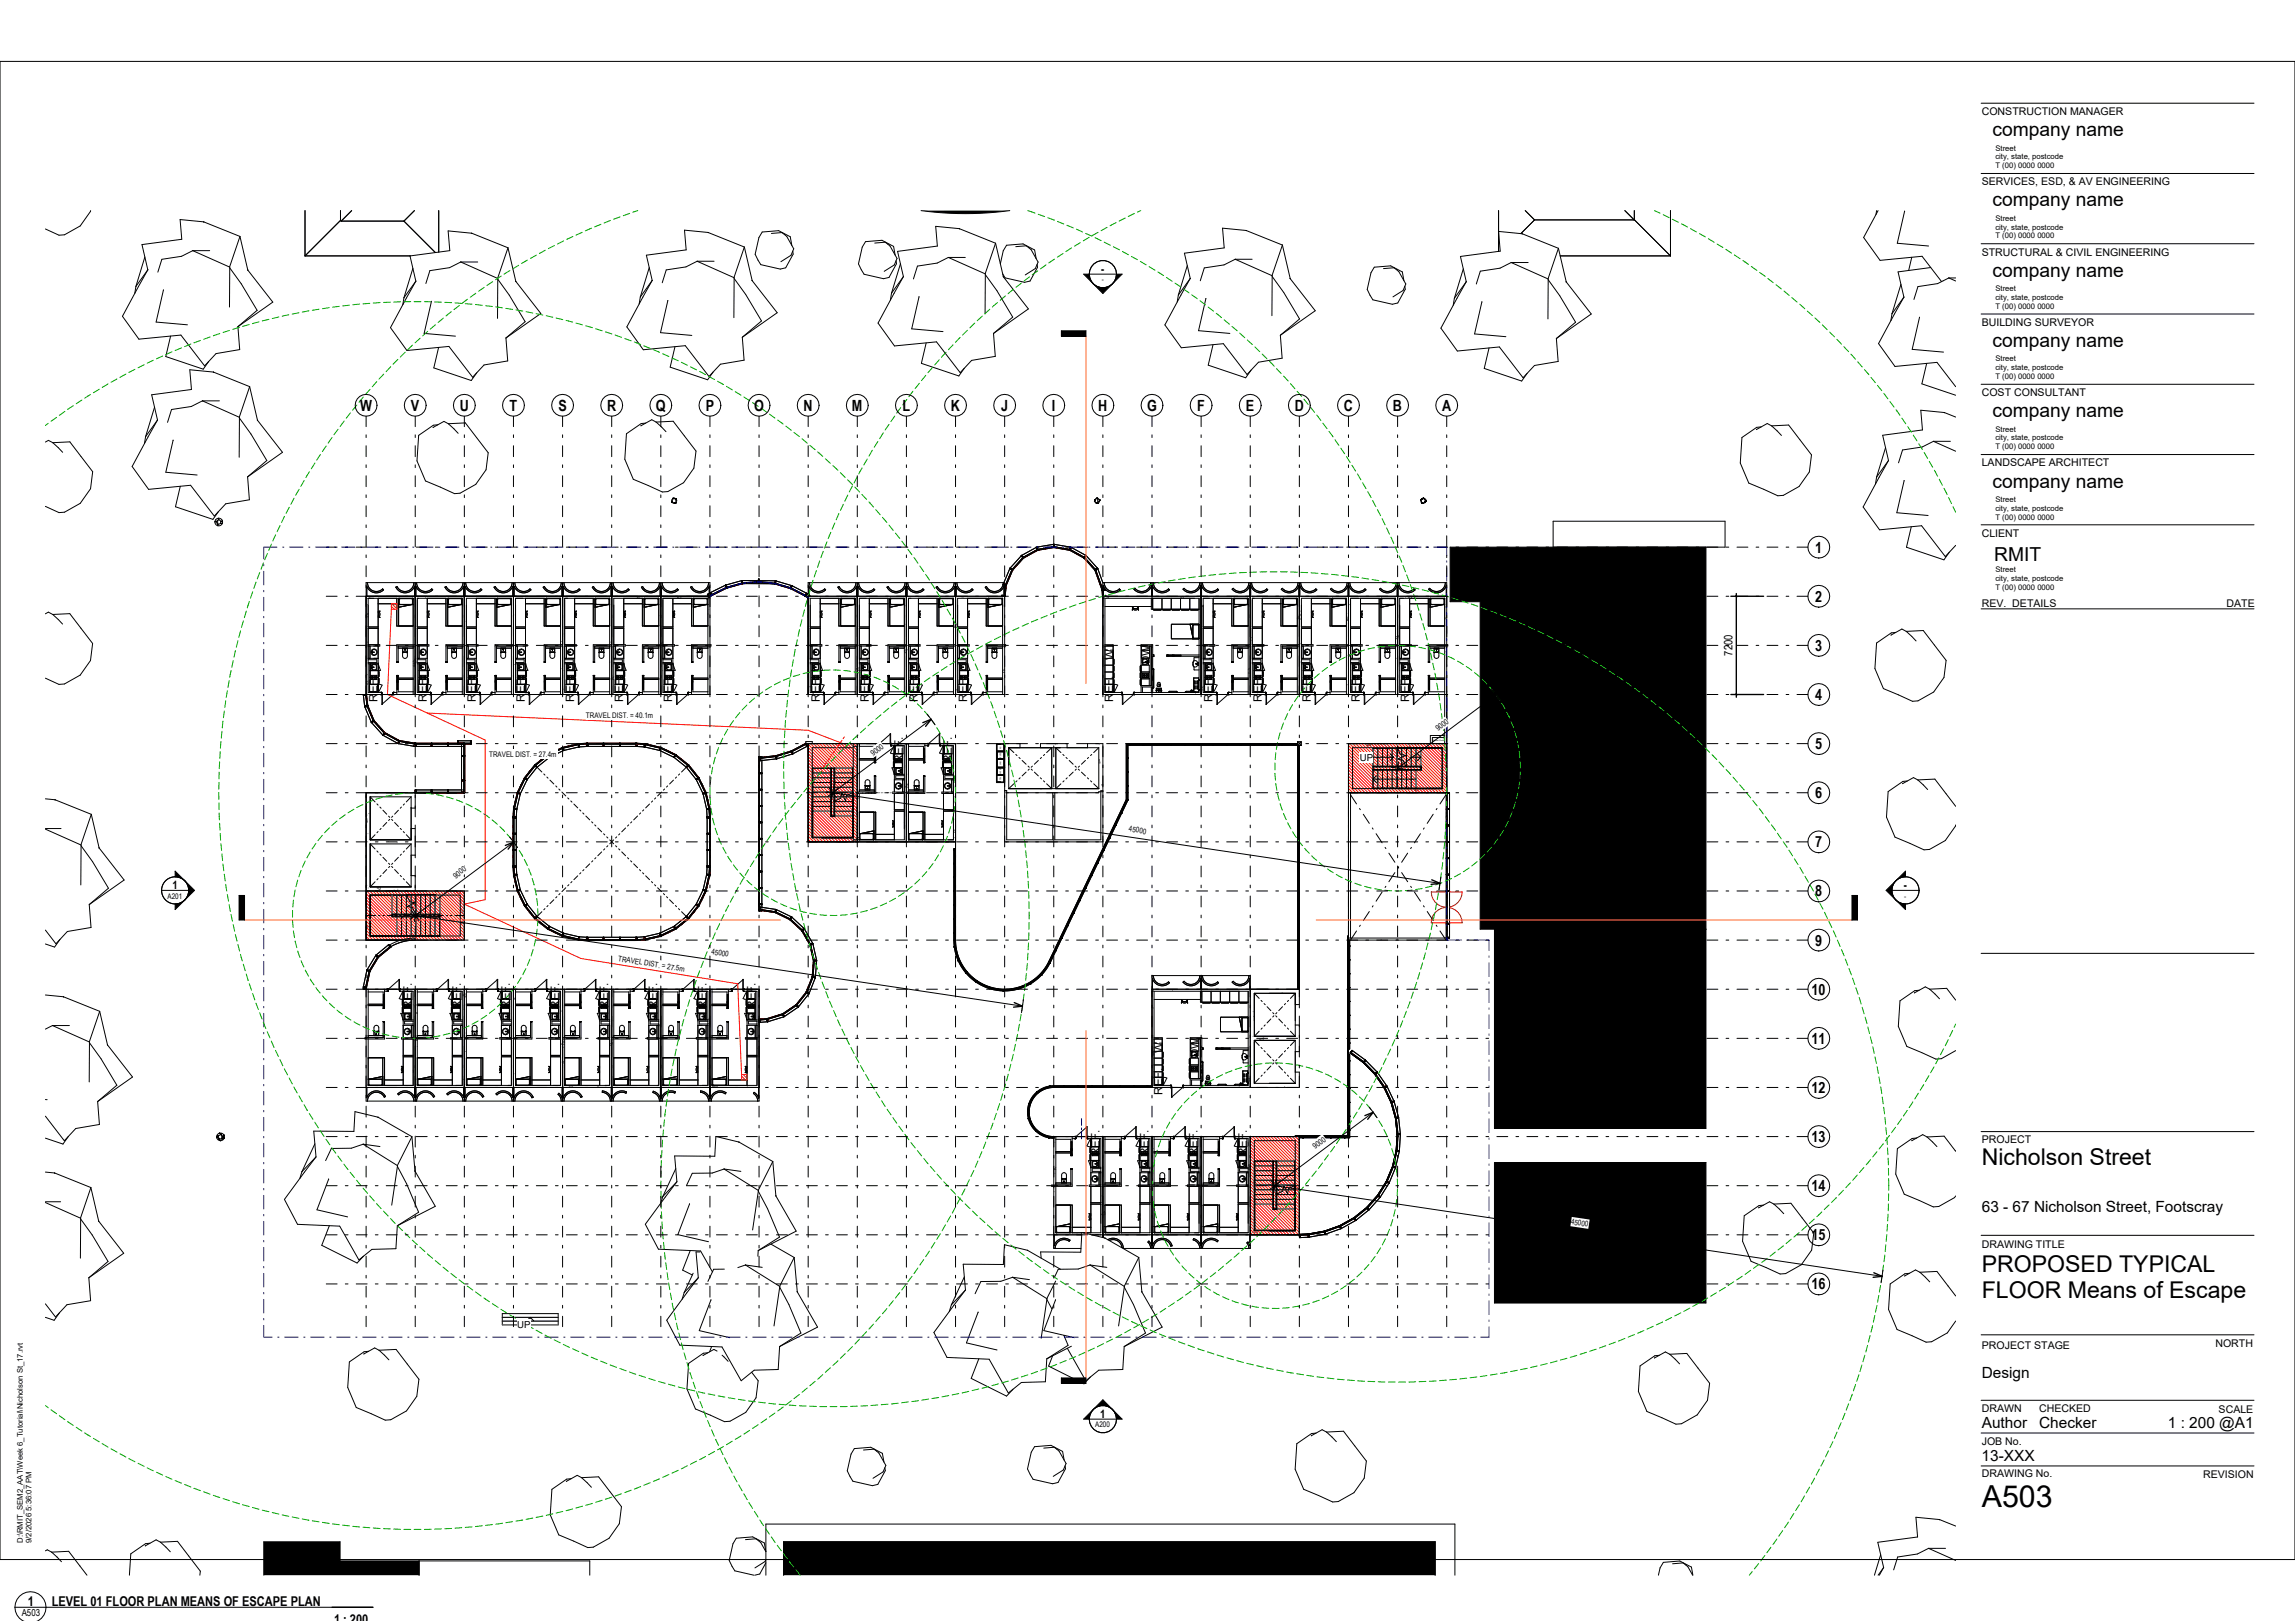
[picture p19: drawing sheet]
<svg xmlns="http://www.w3.org/2000/svg" width="841mm" height="594mm" viewBox="0 0 841 594" stroke-linecap="round" stroke-linejoin="round" font-family="sans-serif">
<defs><g id="words">
<text font-size="11.1" x="726.2" y="552.2">A503</text>
<g font-size="8.5">
<text x="726.2" y="427">Nicholson Street</text>
<text x="726.2" y="466.1">PROPOSED TYPICAL</text>
<text x="726.2" y="475.6">FLOOR Means of Escape</text>
</g>
<g font-size="7.1">
<text x="730.1" y="49.9">company name</text>
<text x="730.1" y="75.6">company name</text>
<text x="730.1" y="101.4">company name</text>
<text x="730.1" y="127.1">company name</text>
<text x="730.1" y="152.9">company name</text>
<text x="730.1" y="178.6">company name</text>
<text x="730.7" y="205.6">RMIT</text>
</g>
<g font-size="5.6">
<text x="131.9" y="150.6">W</text>
<text x="150.6" y="150.6">V</text>
<text x="168.5" y="150.6">U</text>
<text x="186.7" y="150.6">T</text>
<text x="204.6" y="150.6">S</text>
<text x="222.5" y="150.6">R</text>
<text x="240.3" y="150.6">Q</text>
<text x="258.6" y="150.6">P</text>
<text x="276.3" y="150.6">O</text>
<text x="294.5" y="150.6">N</text>
<text x="312.2" y="150.6">M</text>
<text x="330.7" y="150.6">L</text>
<text x="348.5" y="150.6">K</text>
<text x="366.8" y="150.6">J</text>
<text x="385.5" y="150.6">I</text>
<text x="402.5" y="150.6">H</text>
<text x="420.3" y="150.6">G</text>
<text x="438.7" y="150.6">F</text>
<text x="456.6" y="150.6">E</text>
<text x="474.5" y="150.6">D</text>
<text x="492.5" y="150.6">C</text>
<text x="510.5" y="150.6">B</text>
<text x="528.5" y="150.6">A</text>
<text x="665.1" y="202.5">1</text>
<text x="665.1" y="220.5">2</text>
<text x="665.1" y="238.5">3</text>
<text x="665.1" y="256.5">4</text>
<text x="665.1" y="274.5">5</text>
<text x="665.1" y="292.5">6</text>
<text x="665.1" y="310.5">7</text>
<text x="665.1" y="328.5">8</text>
<text x="665.1" y="346.5">9</text>
<text x="663.9" y="364.5">10</text>
<text x="663.9" y="382.5">11</text>
<text x="663.9" y="400.5">12</text>
<text x="663.9" y="418.5">13</text>
<text x="663.9" y="436.5">14</text>
<text x="726.2" y="444">63 - 67 Nicholson Street, Footscray</text>
<text x="663.9" y="454.5">15</text>
<text x="663.9" y="472.5">16</text>
<text x="726.2" y="504.8">Design</text>
<text x="726.2" y="523.3">Author</text>
<text x="747.3" y="523.3">Checker</text>
<text x="794.4" y="523.3">1 : 200 @A1</text>
<text x="726.2" y="535.5">13-XXX</text>
</g>
<g font-size="4.9">
<text x="10.2" y="588.4">1</text>
<text x="19" y="588.4">LEVEL 01 FLOOR PLAN MEANS OF ESCAPE PLAN</text>
<text x="122.4" y="594.9">1 : 200</text>
</g>
<g font-size="4.2">
<text x="403.6" y="100">-</text>
<text x="408.1" y="241.9" transform="rotate(-90 408.1 241.9)">W</text>
<text x="421.3" y="243.4" transform="rotate(-90 421.3 243.4)">DW</text>
<text x="634.9" y="240.3" transform="rotate(-90 634.9 240.3)">7200</text>
<text x="138.4" y="257.1" transform="rotate(-90 138.4 257.1)">REF.</text>
<text x="156.4" y="257.1" transform="rotate(-90 156.4 257.1)">REF.</text>
<text x="174.4" y="257.1" transform="rotate(-90 174.4 257.1)">REF.</text>
<text x="192.4" y="257.1" transform="rotate(-90 192.4 257.1)">REF.</text>
<text x="210.4" y="257.1" transform="rotate(-90 210.4 257.1)">REF.</text>
<text x="228.4" y="257.1" transform="rotate(-90 228.4 257.1)">REF.</text>
<text x="246.4" y="257.1" transform="rotate(-90 246.4 257.1)">REF.</text>
<text x="300.4" y="257.1" transform="rotate(-90 300.4 257.1)">REF.</text>
<text x="318.4" y="257.1" transform="rotate(-90 318.4 257.1)">REF.</text>
<text x="336.4" y="257.1" transform="rotate(-90 336.4 257.1)">REF.</text>
<text x="354.4" y="257.1" transform="rotate(-90 354.4 257.1)">REF.</text>
<text x="407.9" y="257.1" transform="rotate(-90 407.9 257.1)">REF.</text>
<text x="444.4" y="257.1" transform="rotate(-90 444.4 257.1)">REF.</text>
<text x="462.4" y="257.1" transform="rotate(-90 462.4 257.1)">REF.</text>
<text x="480.4" y="257.1" transform="rotate(-90 480.4 257.1)">REF.</text>
<text x="498.4" y="257.1" transform="rotate(-90 498.4 257.1)">REF.</text>
<text x="516.4" y="257.1" transform="rotate(-90 516.4 257.1)">REF.</text>
<text x="330.9" y="279.6" transform="rotate(-90 330.9 279.6)">REF.</text>
<text x="348.9" y="279.6" transform="rotate(-90 348.9 279.6)">REF.</text>
<text x="63.2" y="325.8">1</text>
<text x="697.7" y="325.8">-</text>
<text x="150.9" y="369.6" transform="rotate(-90 150.9 369.6)">REF.</text>
<text x="168.9" y="369.6" transform="rotate(-90 168.9 369.6)">REF.</text>
<text x="186.9" y="369.6" transform="rotate(-90 186.9 369.6)">REF.</text>
<text x="204.9" y="369.6" transform="rotate(-90 204.9 369.6)">REF.</text>
<text x="222.9" y="369.6" transform="rotate(-90 222.9 369.6)">REF.</text>
<text x="240.9" y="369.6" transform="rotate(-90 240.9 369.6)">REF.</text>
<text x="258.9" y="369.6" transform="rotate(-90 258.9 369.6)">REF.</text>
<text x="276.9" y="369.6" transform="rotate(-90 276.9 369.6)">REF.</text>
<text x="426.1" y="385.9" transform="rotate(-90 426.1 385.9)">W</text>
<text x="439.3" y="387.4" transform="rotate(-90 439.3 387.4)">DW</text>
<text x="425.9" y="401.1" transform="rotate(-90 425.9 401.1)">REF.</text>
<text x="402.9" y="423.6" transform="rotate(-90 402.9 423.6)">REF.</text>
<text x="420.9" y="423.6" transform="rotate(-90 420.9 423.6)">REF.</text>
<text x="438.9" y="423.6" transform="rotate(-90 438.9 423.6)">REF.</text>
<text x="456.9" y="423.6" transform="rotate(-90 456.9 423.6)">REF.</text>
<text x="403.2" y="519.5">1</text>
</g>
<g font-size="3.9">
<text x="726.2" y="42.1">CONSTRUCTION MANAGER</text>
<text x="726.2" y="67.9">SERVICES, ESD, &amp; AV ENGINEERING</text>
<text x="726.2" y="93.6">STRUCTURAL &amp; CIVIL ENGINEERING</text>
<text x="726.2" y="119.4">BUILDING SURVEYOR</text>
<text x="726.2" y="145.1">COST CONSULTANT</text>
<text x="726.2" y="170.9">LANDSCAPE ARCHITECT</text>
<text x="726.2" y="196.6">CLIENT</text>
<text x="726.2" y="222.3">REV. DETAILS</text>
<text x="815.9" y="222.3">DATE</text>
<text x="726.2" y="418.9">PROJECT</text>
<text x="726.2" y="457.2">DRAWING TITLE</text>
<text x="726.2" y="494.5">PROJECT STAGE</text>
<text x="811.8" y="493.5">NORTH</text>
<text x="726.2" y="517.3">DRAWN</text>
<text x="747.3" y="517.3">CHECKED</text>
<text x="813" y="517.6">SCALE</text>
<text x="726.2" y="529.4">JOB No.</text>
<text x="726.2" y="541.3">DRAWING No.</text>
<text x="807.3" y="541.7">REVISION</text>
</g>
<g font-size="3.5">
<text x="498.3" y="278.7">UP</text>
<text x="189.5" y="486.7">UP</text>
<text x="8" y="592.1">A503</text>
</g>
<g font-size="2.8">
<text x="731.2" y="55.2">Street</text>
<text x="731.2" y="58.4">city, state, postcode</text>
<text x="731.2" y="61.6">T (00) 0000 0000</text>
<text x="731.2" y="80.9">Street</text>
<text x="731.2" y="84.1">city, state, postcode</text>
<text x="731.2" y="87.4">T (00) 0000 0000</text>
<text x="403.7" y="103.5">-</text>
<text x="731.2" y="106.6">Street</text>
<text x="731.2" y="109.9">city, state, postcode</text>
<text x="731.2" y="113.1">T (00) 0000 0000</text>
<text x="731.2" y="132.4">Street</text>
<text x="731.2" y="135.6">city, state, postcode</text>
<text x="731.2" y="138.9">T (00) 0000 0000</text>
<text x="731.2" y="158.1">Street</text>
<text x="731.2" y="161.4">city, state, postcode</text>
<text x="731.2" y="164.6">T (00) 0000 0000</text>
<text x="731.2" y="183.9">Street</text>
<text x="731.2" y="187.1">city, state, postcode</text>
<text x="731.2" y="190.4">T (00) 0000 0000</text>
<text x="731.2" y="209.6">Street</text>
<text x="731.2" y="212.9">city, state, postcode</text>
<text x="731.2" y="216.1">T (00) 0000 0000</text>
<text x="214.7" y="263.1">TRAVEL DIST. = 40.1m</text>
<text x="527" y="268" transform="rotate(-37 527 268)">9000</text>
<text x="179.3" y="277.4">TRAVEL DIST. = 27.4m</text>
<text x="320" y="277" transform="rotate(-37 320 277)">9000</text>
<text x="413.6" y="304.7" transform="rotate(8 413.6 304.7)">45000</text>
<text x="167" y="322" transform="rotate(-37 167 322)">9000</text>
<text x="61.4" y="329.3">A201</text>
<text x="697.8" y="329.3">-</text>
<text x="226.4" y="352.2" transform="rotate(9 226.4 352.2)">TRAVEL DIST. = 27.5m</text>
<text x="260.6" y="349.7" transform="rotate(8 260.6 349.7)">45000</text>
<text x="482" y="421" transform="rotate(-37 482 421)">9000</text>
<text x="575.6" y="448.7" transform="rotate(8 575.6 448.7)">45000</text>
<text x="401.3" y="523.1">A200</text>
<text x="8.3" y="565.4" transform="rotate(-90 8.3 565.4)">D:\RMIT_SEM2_AAT\Week 6_Tutorial\Nicholson St_17.rvt</text>
<text x="11.5" y="565.4" transform="rotate(-90 11.5 565.4)">9/2/2026 5:36:07 PM</text>
</g>
<g font-size=".7">
<text x="366.9" y="274.5" transform="rotate(-90 366.9 274.5)">AC</text>
<text x="524.9" y="271.6">Refuse Chute</text>
<text x="366.9" y="280.4" transform="rotate(-90 366.9 280.4)">LAN</text>
<text x="366.9" y="277.6" transform="rotate(-90 366.9 277.6)">ELEC</text>
<text x="366.9" y="285.9" transform="rotate(-90 366.9 285.9)">TEL</text>
<text x="366.9" y="283.9" transform="rotate(-90 366.9 283.9)">WATER</text>
</g>
</g></defs>
<path d="M337.6 77.2h32.4a119.1 119.1 0 0 1-32.4 0zM547.6 340.5h77.5v73h-77.5zM531.4 200.5h93.7v140h-82.7v-120h-11zM547.6 426h77.5v51.5h-77.5zM96.7 565h27.9v7h29v5.2h-56.9zM287.2 565h238.7v12.2h-238.7z" fill="#000"/>
<g fill="#fff">
<path d="M529.4 254.5h.7v18h-.7z"/>
<path d="M458.1 362.5h18v1.5h-18z"/>
<path d="M458.1 397h16.5v1.5h-16.5z"/>
<path d="M458.1 364h1.5v33h-1.5z"/>
<path d="M459.6 379.7h15v1.5h-15z"/>
<path d="M494.1 343.7h36.3v.8h-36.3z"/>
<path d="M494.1 272.5h36v1.5h-36z"/>
<path d="M528.6 274h1.5v16.5h-1.5z"/>
<path d="M494.1 289h34.5v1.5h-34.5z"/>
<path d="M494.1 274h1.5v15h-1.5z"/>
<path d="M474.6 416.5h1.5v36h-1.5z"/>
<path d="M458.1 451h16.5v1.5h-16.5z"/>
<path d="M458.1 416.5h1.5v34.5h-1.5z"/>
<path d="M459.6 416.5h15v1.5h-15z"/>
<path d="M134.2 218.5h.7v36h-.7z"/>
<path d="M134.9 218.5h17.3v.7h-17.3z"/>
<path d="M151.4 219.2h.8v35.3h-.8z"/>
<path d="M152.2 218.5h.7v36h-.7z"/>
<path d="M152.9 218.5h17.3v.7h-17.3z"/>
<path d="M169.4 219.2h.8v35.3h-.8z"/>
<path d="M170.2 218.5h.7v36h-.7z"/>
<path d="M170.9 218.5h17.3v.7h-17.3z"/>
<path d="M187.4 219.2h.8v35.3h-.8z"/>
<path d="M188.2 218.5h.7v36h-.7z"/>
<path d="M188.9 218.5h17.3v.7h-17.3z"/>
<path d="M205.4 219.2h.8v35.3h-.8z"/>
<path d="M206.2 218.5h.7v36h-.7z"/>
<path d="M206.9 218.5h17.3v.7h-17.3z"/>
<path d="M223.4 219.2h.8v35.3h-.8z"/>
<path d="M224.2 218.5h.7v36h-.7z"/>
<path d="M224.9 218.5h17.3v.7h-17.3z"/>
<path d="M241.4 219.2h.8v35.3h-.8z"/>
<path d="M242.2 218.5h.7v36h-.7z"/>
<path d="M242.9 218.5h17.3v.7h-17.3z"/>
<path d="M259.4 219.2h.8v35.3h-.8z"/>
<path d="M296.2 218.5h.7v36h-.7z"/>
<path d="M296.9 218.5h17.3v.7h-17.3z"/>
<path d="M313.4 219.2h.8v35.3h-.8z"/>
<path d="M314.2 218.5h.7v36h-.7z"/>
<path d="M314.9 218.5h17.3v.7h-17.3z"/>
<path d="M331.4 219.2h.8v35.3h-.8z"/>
<path d="M332.2 218.5h.7v36h-.7z"/>
<path d="M332.9 218.5h17.3v.7h-17.3z"/>
<path d="M349.4 219.2h.8v35.3h-.8z"/>
<path d="M350.2 218.5h.7v36h-.7z"/>
<path d="M350.9 218.5h17.3v.7h-17.3z"/>
<path d="M367.4 219.2h.8v35.3h-.8z"/>
<path d="M151.4 362.5h.8v36h-.8z"/>
<path d="M134.2 397.7h17.2v.8h-17.2z"/>
<path d="M134.2 362.5h.7v35.2h-.7z"/>
<path d="M169.4 362.5h.8v36h-.8z"/>
<path d="M152.2 397.7h17.2v.8h-17.2z"/>
<path d="M152.2 362.5h.7v35.2h-.7z"/>
<path d="M187.4 362.5h.8v36h-.8z"/>
<path d="M170.2 397.7h17.2v.8h-17.2z"/>
<path d="M170.2 362.5h.7v35.2h-.7z"/>
<path d="M205.4 362.5h.8v36h-.8z"/>
<path d="M188.2 397.7h17.2v.8h-17.2z"/>
<path d="M188.2 362.5h.7v35.2h-.7z"/>
<path d="M223.4 362.5h.8v36h-.8z"/>
<path d="M206.2 397.7h17.2v.8h-17.2z"/>
<path d="M206.2 362.5h.7v35.2h-.7z"/>
<path d="M241.4 362.5h.8v36h-.8z"/>
<path d="M224.2 397.7h17.2v.8h-17.2z"/>
<path d="M224.2 362.5h.7v35.2h-.7z"/>
<path d="M259.4 362.5h.8v36h-.8z"/>
<path d="M242.2 397.7h17.2v.8h-17.2z"/>
<path d="M242.2 362.5h.7v35.2h-.7z"/>
<path d="M277.4 362.5h.8v36h-.8z"/>
<path d="M260.2 397.7h17.2v.8h-17.2z"/>
<path d="M260.2 362.5h.7v35.2h-.7z"/>
<path d="M440.2 218.5h.7v36h-.7z"/>
<path d="M440.9 218.5h17.3v.7h-17.3z"/>
<path d="M457.4 219.2h.8v35.3h-.8z"/>
<path d="M458.2 218.5h.7v36h-.7z"/>
<path d="M458.9 218.5h17.3v.7h-17.3z"/>
<path d="M475.4 219.2h.8v35.3h-.8z"/>
<path d="M476.2 218.5h.7v36h-.7z"/>
<path d="M476.9 218.5h17.2v.7h-17.2z"/>
<path d="M493.4 219.2h.7v35.3h-.7z"/>
<path d="M494.2 218.5h.7v36h-.7z"/>
<path d="M494.9 218.5h17.2v.7h-17.2z"/>
<path d="M511.4 219.2h.7v35.3h-.7z"/>
<path d="M404.2 219.2h.7v35.3h-.7z"/>
<path d="M404.5 218.5h35.7v.7h-35.7z"/>
<path d="M439.4 219.2h.8v35.3h-.8z"/>
<path d="M331.4 272.5h.7v36h-.7z"/>
<path d="M314.2 307.7h17.2v.8h-17.2z"/>
<path d="M314.2 272.5h.7v34.5h-.7z"/>
<path d="M349.4 272.5h.7v36h-.7z"/>
<path d="M332.2 307.7h17.2v.8h-17.2z"/>
<path d="M332.2 272.5h.7v35.2h-.7z"/>
<path d="M422.2 363.2h.7v35.3h-.7z"/>
<path d="M422.5 362.5h35.6v.7h-35.6z"/>
<path d="M457.4 363.2h.7v35.3h-.7z"/>
<path d="M439.4 416.5h.8v36h-.8z"/>
<path d="M422.2 451.7h17.2v.8h-17.2z"/>
<path d="M422.2 416.5h.7v35.2h-.7z"/>
<path d="M457.4 416.5h.7v36h-.7z"/>
<path d="M440.2 451.7h17.2v.8h-17.2z"/>
<path d="M440.2 416.5h.7v35.2h-.7z"/>
<path d="M403.4 416.5h.8v36h-.8z"/>
<path d="M386.2 416.5h.7v35.2h-.7z"/>
<path d="M421.4 416.5h.8v36h-.8z"/>
<path d="M404.2 451.7h17.2v.8h-17.2z"/>
<path d="M404.2 416.5h.7v35.2h-.7z"/>
<path d="M296.2 307h16.5v1.5h-16.5z"/>
<path d="M296.2 272.5h1.5v34.5h-1.5z"/>
<path d="M297.7 272.5h15v1.5h-15z"/>
<path d="M474.6 392.9v5.6h1.5v-5.6zM474.6 375.6v9.8h1.5v-9.8zM474.6 364v4.1h1.5v-4.1z"/>
<path d="M144.2 253.7v.8h1.2v-.8zM134.9 253.7v.8h4.9v-.8z"/>
<path d="M162.2 253.7v.8h1.2v-.8zM152.9 253.7v.8h4.9v-.8z"/>
<path d="M180.2 253.7v.8h1.2v-.8zM170.9 253.7v.8h4.9v-.8z"/>
<path d="M198.2 253.7v.8h1.2v-.8zM188.9 253.7v.8h4.9v-.8z"/>
<path d="M216.2 253.7v.8h1.2v-.8zM206.9 253.7v.8h4.9v-.8z"/>
<path d="M234.2 253.7v.8h1.2v-.8zM224.9 253.7v.8h4.9v-.8z"/>
<path d="M252.2 253.7v.8h1.2v-.8zM242.9 253.7v.8h4.9v-.8z"/>
<path d="M306.2 253.7v.8h1.2v-.8zM296.9 253.7v.8h4.9v-.8z"/>
<path d="M324.2 253.7v.8h1.2v-.8zM314.9 253.7v.8h4.9v-.8z"/>
<path d="M342.2 253.7v.8h1.2v-.8zM332.9 253.7v.8h4.9v-.8z"/>
<path d="M360.2 253.7v.8h1.2v-.8zM350.9 253.7v.8h4.9v-.8z"/>
<path d="M140.9 362.5v.7h1.2v-.7zM146.5 362.5v.7h4.9v-.7z"/>
<path d="M158.9 362.5v.7h1.2v-.7zM164.5 362.5v.7h4.9v-.7z"/>
<path d="M176.9 362.5v.7h1.2v-.7zM182.5 362.5v.7h4.9v-.7z"/>
<path d="M194.9 362.5v.7h1.2v-.7zM200.5 362.5v.7h4.9v-.7z"/>
<path d="M212.9 362.5v.7h1.2v-.7zM218.5 362.5v.7h4.9v-.7z"/>
<path d="M230.9 362.5v.7h1.2v-.7zM236.5 362.5v.7h4.9v-.7z"/>
<path d="M248.9 362.5v.7h1.2v-.7zM254.5 362.5v.7h4.9v-.7z"/>
<path d="M266.9 362.5v.7h1.2v-.7zM272.5 362.5v.7h4.9v-.7z"/>
<path d="M450.2 253.7v.8h1.2v-.8zM440.9 253.7v.8h4.9v-.8z"/>
<path d="M468.2 253.7v.8h1.2v-.8zM458.9 253.7v.8h4.9v-.8z"/>
<path d="M486.2 253.7v.8h1.2v-.8zM476.9 253.7v.8h4.9v-.8z"/>
<path d="M504.2 253.7v.8h1.2v-.8zM494.9 253.7v.8h4.9v-.8z"/>
<path d="M415.5 253.7v.8h23.9v-.8zM404.9 253.7v.8h6.2v-.8z"/>
<path d="M320.9 272.5v.7h1.2v-.7zM326.5 272.5v.7h4.9v-.7z"/>
<path d="M338.9 272.5v.7h1.2v-.7zM344.5 272.5v.7h4.9v-.7z"/>
<path d="M433.5 397.7v.8h23.9v-.8zM422.9 397.7v.8h6.2v-.8z"/>
<path d="M428.9 416.5v.7h1.2v-.7zM434.5 416.5v.7h4.9v-.7z"/>
<path d="M446.9 416.5v.7h1.2v-.7zM452.5 416.5v.7h4.9v-.7z"/>
<path d="M386.2 451.7v.8h10.2v-.8zM397 451.7l3.1 .8h3.3v-.8z"/>
<path d="M392.9 416.5v.7h1.2v-.7zM398.5 416.5v.7h4.9v-.7z"/>
<path d="M410.9 416.5v.7h1.2v-.7zM416.5 416.5v.7h4.9v-.7z"/>
<path d="M312.7 307v.7h1.5zM312.7 273.5v33.5l1.5 .7v-34.2z"/>
<circle cx="402.1" cy="183.5" r=".76"/>
<circle cx="521.6" cy="183.5" r=".76"/>
<circle cx="247.1" cy="183.5" r=".76"/>
<circle cx="80.2" cy="191.3" r=".76"/>
<circle cx="80.8" cy="416.6" r=".76"/>
</g>
<g fill="#eaf1fd">
<path d="M167.8 272.3h4.7v.3h-4.7z"/>
<path d="M290.1 275.1l5.1-2.7 .1 .3-5.1 2.7z"/>
<path d="M284.4 276.9l5.6-1.7 .1 .3-5.6 1.7z"/>
<path d="M278.5 277.6l5.8-.7v.3l-5.8 .7z"/>
<path d="M278.4 333.2l5.7 .9-.1 .3-5.7-.9z"/>
<path d="M293.8 341.1l.3-.2 2.9 5.1-.3 .2z"/>
<path d="M296.8 346.2h.3l1.3 5.7-.3 .1z"/>
<path d="M298.1 352l.3 .1-.5 5.8h-.3z"/>
<path d="M297.6 358l.3 .1-2.2 5.5-.2-.2z"/>
<path d="M295.4 363.5l.3 .2-3.7 4.6-.2-.2z"/>
<path d="M286.8 371.5l4.9-3.3 .2 .2-4.9 3.3z"/>
<path d="M281.2 373.2l5.6-1.7 .1 .3-5.7 1.7z"/>
<path d="M278.3 373.4l2.8-.2v.4l-2.7 .2z"/>
<path d="M368.5 214.4h.3l-.5 3.9h-.3z"/>
<path d="M375 204.2l5.1-2.8 .2 .3-5.2 2.8z"/>
<path d="M380.3 201.3l5.8-.9v.3l-5.8 .9z"/>
<path d="M386.3 200.4l5.8 .9-.1 .3-5.8-.9z"/>
<path d="M392.2 201.4l5.2 2.8-.2 .3-5.1-2.8z"/>
<path d="M397.3 204.5l.2-.2 3.9 4.4-.2 .2z"/>
<path d="M401.2 209l.3-.1 2.6 7.2-.3 .1z"/>
<path d="M403.9 216.3h.3l.1 2h-.3z"/>
</g>
<path d="M530.1 290.7v5.7M530.1 302.6v5.8M530.1 308.6v5.8M530.1 314.6v5.8M530.1 320.6v5.8M530.1 326.6v11.8M530.1 338.6v5" fill="none" stroke="#eaf1fd" stroke-width=".37"/>
<g fill="#eaf1fd">
<path d="M259.9 218.5l.8-.6 .2 .3-.9 .6z"/>
<path d="M272.1 213.6l5.9-.5v.3l-5.9 .5z"/>
<path d="M278.1 213.1l5.9 .6v.3l-5.9-.6z"/>
<path d="M284.1 213.7l5.7 1.7-.1 .3-5.7-1.7z"/>
<path d="M289.9 215.5l5.3 2.7-.2 .2-5.2-2.7z"/>
<path d="M295.3 218.2l.8 .6-.2 .2-.8-.5z"/>
<path d="M146.3 271.4l5.7 .9v.3l-5.7-.9z"/>
<path d="M136.9 264.3l.2-.2 4 4.4-.3 .2z"/>
<path d="M134.5 258.7l.3-.1 2.3 5.4-.3 .2z"/>
<path d="M134 254.7h.3l.5 3.8-.3 .1z"/>
</g>
<path d="M152.3 272.5h5.8" fill="none" stroke="#eaf1fd" stroke-width=".37"/>
<g fill="#eaf1fd">
<path d="M158.2 272.3h5.9v.3h-5.9z"/>
<path d="M164.2 272.3h5.8v.3h-5.8z"/>
</g>
<path d="M170.2 272.7v4.2M170.2 277.1v8.8M170.2 286.1v4.2" fill="none" stroke="#eaf1fd" stroke-width=".37"/>
<g fill="#eaf1fd">
<path d="M284.2 334.1l5.3 2.6-.1 .3-5.3-2.6z"/>
<path d="M289.6 336.8l4.4 4-.3 .2-4.3-4z"/>
<path d="M370.8 208.8l.3 .2-2.3 5.4-.3-.1z"/>
<path d="M374.8 204.3l.3 .2-4 4.4-.2-.2z"/>
</g>
<path d="M530.1 296.6v5.8" fill="none" stroke="#eaf1fd" stroke-width=".37"/>
<g fill="#eaf1fd">
<path d="M266.3 215.2l5.7-1.6v.3l-5.6 1.6z"/>
<path d="M141.1 268.5l5.2 2.8-.2 .3-5.1-2.8z"/>
</g>
<path d="M278.2 277.5v5.8M278.2 283.4v5.9M278.2 289.4v5.9M278.2 295.4v5.9M278.2 301.4v5.9M278.2 307.4v5.9M278.2 313.4v5.9M278.2 319.4v5.9M278.2 325.4v5.9M278.2 331.4v2.2" fill="none" stroke="#eaf1fd" stroke-width=".37"/>
<g fill="#eaf1fd">
<path d="M495.1 385.7l4.6 3.4-.1 .2-4.7-3.3z"/>
<path d="M499.6 389.4l.2-.2 4.2 4.2-.3 .2z"/>
<path d="M503.8 393.7l.3-.2 3.3 4.8-.2 .2z"/>
<path d="M507.2 398.6l.3-.1 2.5 5.3-.3 .1z"/>
<path d="M509.7 404l.3-.1 1.6 5.7-.3 .1z"/>
<path d="M511.3 409.8l.4-.1 .6 5.9h-.3z"/>
<path d="M512 415.7h.3l-.4 5.9h-.3z"/>
<path d="M511.6 421.7h.3l-1.3 5.8-.3-.1z"/>
<path d="M510.3 427.5l.2 .1-2.2 5.4-.3-.1z"/>
<path d="M508 433l.2 .2-3.1 4.9-.3-.1z"/>
<path d="M504.8 438l.2 .2-3.9 4.4-.2-.2z"/>
<path d="M496.2 446.2l4.6-3.7 .2 .2-4.6 3.7z"/>
<path d="M491 449.1l5.1-2.9 .2 .3-5.1 2.9z"/>
<path d="M485.4 451.1l5.5-2 .1 .3-5.5 2z"/>
<path d="M479.5 452.2l5.8-1.1 .1 .3-5.8 1.1z"/>
<path d="M476.3 452.3l3.1-.1v.3l-3.1 .1z"/>
<path d="M260.9 217.9l5.2-2.6 .2 .2-5.3 2.7z"/>
<path d="M138.5 350.6l4.4-3.7 .2 .2-4.4 3.7z"/>
<path d="M138.4 350.7l.2 .2-3 5-.3-.2z"/>
<path d="M135.3 355.9h.3l-1.3 5.8-.3-.1z"/>
<path d="M134 361.8h.3v.5h-.3z"/>
</g>
<g fill="#fff">
<path d="M135.7 343h34.5v1.5h-34.5z"/>
<path d="M168.7 326.5h1.5v16.5h-1.5z"/>
<path d="M134.2 328h1.5v16.5h-1.5z"/>
<path d="M134.2 325h18v1.5h-18z"/>
<path d="M134.2 290.5h16.5v1.5h-16.5z"/>
<path d="M134.2 292h1.5v33h-1.5z"/>
<path d="M135.7 307.7h15v1.5h-15z"/>
<path d="M134.2 326.5v1.5h34.5v-1.5zM149 327.7h10.8v.3h-10.8z"/>
<path d="M150.7 320.9v4.1h1.5v-4.1zM150.7 303.6v9.8h1.5v-9.8zM150.7 290.5v5.6h1.5v-5.6z"/>
</g>
<path d="M152.3 290.5h5.8M158.2 290.5h5.9" fill="none" stroke="#eaf1fd" stroke-width=".37"/>
<path d="M164.2 290.3h5.8v.3h-5.8z" fill="#eaf1fd"/>
<g fill="#fff">
<path d="M512.2 218.5h.7v36h-.7z"/>
<path d="M512.9 218.5h17.2v.7h-17.2z"/>
<path d="M529.4 219.2h.7v35.3h-.7z"/>
<path d="M522.2 253.7v.8h1.2v-.8zM512.9 253.7v.8h4.9v-.8z"/>
</g>
<path d="M215.3 272.5h5.8M188.2 299.7v5.7M188.2 305.6v5.8M188.2 311.6v5.7" fill="none" stroke="#eaf1fd" stroke-width=".37"/>
<path d="M221.2 272.3h5.9v.3h-5.9z" fill="#eaf1fd"/>
<path d="M227.2 272.5h5.8" fill="none" stroke="#eaf1fd" stroke-width=".37"/>
<g fill="#eaf1fd">
<path d="M259.8 296.5l.3-.1 .2 2.9h-.3z"/>
<path d="M258.5 290.6l.3-.1 1.3 5.8-.3 .1z"/>
<path d="M255.9 285.2l.3-.1 2.5 5.3-.2 .1z"/>
<path d="M252.2 280.5l.2-.1 3.7 4.6-.3 .2z"/>
<path d="M247.7 276.6l4.6 3.6-.2 .3-4.6-3.7z"/>
<path d="M242.2 273.9l5.4 2.6-.2 .3-5.3-2.6z"/>
<path d="M236.4 272.5l5.7 1.4-.1 .3-5.7-1.4z"/>
<path d="M233.4 272.4l2.8 .1v.3l-2.9-.1z"/>
</g>
<path d="M260.2 299.7v5.7M260.2 305.6v5.8M260.2 311.6v5.7M215.3 344.5h5.8" fill="none" stroke="#eaf1fd" stroke-width=".37"/>
<path d="M221.2 344.3h5.9v.3h-5.9z" fill="#eaf1fd"/>
<path d="M227.2 344.5h5.8" fill="none" stroke="#eaf1fd" stroke-width=".37"/>
<g fill="#eaf1fd">
<path d="M188.2 296.4l.3 .1-.2 2.8h-.3z"/>
<path d="M189.5 290.5l.3 .1-1.3 5.8-.3-.1z"/>
<path d="M192.1 285.1l.3 .1-2.5 5.3-.3-.1z"/>
<path d="M195.9 280.4l.3 .1-3.7 4.7-.3-.2z"/>
<path d="M196 280.2l4.6-3.6 .2 .2-4.6 3.7z"/>
<path d="M200.8 276.5l5.3-2.6 .1 .3-5.3 2.6z"/>
<path d="M206.2 273.9l5.7-1.4 .1 .3-5.7 1.4z"/>
<path d="M212.1 272.5l2.9-.1v.3l-2.9 .1z"/>
<path d="M260 317.7h.3l-.2 2.8h-.3z"/>
<path d="M259.8 320.6l.3 .1-1.3 5.7h-.3z"/>
<path d="M258.5 326.4l.2 .2-2.5 5.3-.3-.1z"/>
<path d="M255.8 331.8l.3 .2-3.7 4.6-.2-.2z"/>
<path d="M247.5 340.2l4.6-3.7 .2 .2-4.6 3.7z"/>
<path d="M242.1 342.8l5.3-2.6 .2 .3-5.4 2.6z"/>
<path d="M236.3 344.1l5.7-1.3 .1 .3-5.7 1.3z"/>
<path d="M233.3 344.3l2.9-.1v.3l-2.8 .1z"/>
<path d="M188 317.7h.3l.2 2.8h-.3z"/>
<path d="M188.2 320.7l.3-.1 1.3 5.8h-.3z"/>
<path d="M189.6 326.6l.3-.2 2.5 5.4-.3 .1z"/>
<path d="M192.2 332l.3-.2 3.7 4.6-.3 .2z"/>
<path d="M196.2 336.5l4.6 3.7-.2 .2-4.6-3.7z"/>
<path d="M200.9 340.2l5.3 2.6-.1 .3-5.3-2.6z"/>
<path d="M206.3 342.8l5.7 1.3-.1 .3-5.7-1.3z"/>
<path d="M212.1 344.2l2.9 .1v.3l-2.9-.1z"/>
</g>
<g fill="#fff">
<path d="M295.3 271.7h2.4v.8h-2.4z"/>
<path d="M368.2 272.5h1.5v17.2h-1.5z"/>
<path d="M402.7 274h1.5v16.1h-1.5z"/>
<path d="M369.7 289h33v1.5h-33.8v-.8h.8z"/>
<path d="M398.5 272.5v1.5h5.7v-1.5zM381.3 272.5v1.5h9.7v-1.5zM369.7 272.5v1.5h4.1v-1.5z"/>
</g>
<g fill="none" stroke="#000" stroke-width=".37">
<path d="M33.2 77.2l-3.8 5.6-5.8 3.2-2 .2-5-2.3M111.8 77.2v16.6M124.8 77.2v3.6M128.9 77.2l-3.9 3.8M151.9 77.2l-3.9 3.8M160.8 77.2v15.2M337.5 77.2a119.4 119.4 0 0 0 32.5 0M549.1 77.2v14.9M558.9 77.2l3.4 3.4M595.4 77.2l3.4 3.4M598.9 77.2v3.3M612.1 77.2v16.6"/>
<path d="M687.7 77.2l-.3 1.4M688.2 77.2l-5.3 9.8 6 8.4 15.4-1.5 7.2 9.3M697.9 77.5l-2.6 11.6 11.4 1.1M53.1 94.2l-3.3 10.8M54.2 98.9l-9.3 17 6 8.4 15.4-1.5 8.7 11.3 4.2-4.5 8.6-1.5-.6-8.4M54.2 98.9l-4.4 6.1M54.2 98.9h.1M70.6 91.8l.1 .1M70.6 91.8l-4.1 2.1-7.2 1.1-1.5 4.7M70.6 91.8l13.6 6.1-.1 14.6M74.6 81.3l.1 .1M74.6 81.3l-8.6-.8 .6 7.2-14.6 1.9 2.2 9.3"/>
<path d="M74.6 81.3h.1M74.6 81.3l13.3 5.3M76.8 91.8h-6.2M84.2 98.2l4.2 5.8 5.8 9.7-7 6M87.9 86.6l-3.8 11.3M87.9 86.6l2.9 12.4M90.7 98.9l.1 .1M90.8 98.9v.1M90.8 99l9.2 11.7-12.8 9M111.8 93.8h38.5M124.8 80.8l.2 .2M124.8 80.8l-13 13"/>
<path d="M125 81h23M148 81l11.5 11.5M151.3 98.3l-3.3 10.8M168.8 96h.1M168.8 96l-4 2.1-7.3 1.1-1.4 4.7M168.8 96l13.6 6-.1 14.7M172.9 85.5h.1M172.9 85.5l-8.7-.9 .6 7.2-14.6 2 2.2 9.2M172.9 85.5l13.3 5.3M175.1 96h-6.3M186.2 90.8l-3.9 11.2M186.2 90.8l2.8 12.3"/>
<path d="M237.9 98.1l-3.3 10.7M255.5 95.7h.1M255.5 95.7l-4.1 2.1-7.3 1.1-1.4 4.7M255.5 95.7l13.5 6.1-.1 14.6M259.5 85.2l.1 .1M259.5 85.2l-8.7-.9 .6 7.3-14.5 1.9 2.1 9.3M259.5 85.2h.1M259.5 85.2l13.3 5.3M261.7 95.7h-6.2M272.8 90.5l-3.8 11.2M272.8 90.5l2.8 12.4M282.7 85.5l3.8-.3 1.8 1.5 2.6 4.5-1 2.4-3.7 2.3"/>
<path d="M290.2 89.9l-.6-3.1-4.3-2.3-6 .5-1.2 2-1.4 6.2 2.1 3.8 7.1 1.6 2-.5 2.8-5-.2-1.1M320.5 89.1l3.9-.3 1.8 1.4 2.5 4.5-1 2.4-3.7 2.3M328 93.5l-.5-3.2-4.3-2.2-6 .4-1.2 2.1-1.4 6.1 2 3.8 7.2 1.6 2-.4 2.7-5.1-.1-1.1M330 96.7l-3.3 10.7M347.5 94.3h.1M347.5 94.3l-4.1 2.1-7.2 1.1-1.5 4.7M347.5 94.3l13.6 6.1-.1 14.6M351.5 83.8l.1 .1M351.5 83.8l-8.6-.9 .6 7.3-14.6 1.9 2.2 9.3M351.5 83.8h.1M351.5 83.8l13.3 5.3M353.7 94.3h-6.2"/>
<path d="M364.8 89.1l-3.8 11.2M364.8 89.1l2.9 12.4M372.2 90.4l3.9-.3 1.8 1.4 2.5 4.5-1 2.4-3.7 2.3M379.7 94.8l-.6-3.2-4.2-2.2-6 .5-1.3 2-1 4.8M380.1 96.9l.1 1.1-2.7 5-2 .5-7.2-1.7-.9-1.4M435.1 97.3l-3.3 10.8M452.6 95h.1M452.6 95l-4.1 2.1-7.2 1.1-1.5 4.7M452.6 95l13.6 6-.1 14.7M456.6 84.5h.1M456.6 84.5l-8.6-.9 .6 7.2-14.6 2 2.2 9.2M456.6 84.5l13.3 5.3"/>
<path d="M458.8 95h-6.2M469.9 89.8l-3.8 11.2M469.9 89.8l2.9 12.3M507 98.4l3.8-.3 1.8 1.4 2.6 4.6-1.1 2.3-3.7 2.4M536.2 98.5l-3.2 10.8M553.8 96.2h.1M553.8 96.2l-4.1 2.1-7.2 1.1-1.5 4.7M553.8 96.2l13.5 6-.1 14.7M557.8 85.7h.1M557.8 85.7l-8.7-.9 .7 7.2-14.6 2 2.1 9.2M557.8 85.7l13.3 5.3M560 96.2h-6.2"/>
<path d="M562.3 80.6h36.5M562.3 80.6l-5 5M571.1 91l-3.8 11.2M571.1 91l2.9 12.3M571.7 93.8h40.4M598.9 80.5l-.1 .1M598.9 80.5l13.2 13.3M700.6 94.3l-1.2 4.8M707.5 98l-12 1.6 2.2 9.3M49.8 105l-.4 2.5M59.9 106.3l-2.7 11.7 11.5 1M148 109.1l-.4 2.6"/>
<path d="M152.4 103l-9.3 17.1 6 8.3 15.4-1.5 8.7 11.3 4.2-4.5 8.7-1.4-.7-8.4M152.4 103l-4.4 6.1M152.4 103v.1M158.1 110.5l-2.7 11.7 11.5 1M182.4 102.3l4.2 5.9 5.8 9.7-7 6M189 103.1h.1M189 103.1l9.2 11.8-12.8 9M234.6 108.8l-.4 2.6M239 102.8l-9.3 17 6 8.4 15.4-1.5 8.7 11.3 4.2-4.5 8.7-1.5-.7-8.4M239 102.8l-4.4 6M239 102.8h.1M244.7 110.2l-2.7 11.7 11.5 1"/>
<path d="M269 102l4.2 5.9 5.9 9.7-7.1 6M275.6 102.8v.1M275.6 102.9l9.2 11.7-12.8 9M326.7 107.4l-.4 2.6M331.1 101.4l-9.3 17 6 8.4 15.4-1.5 8.7 11.3 4.2-4.5 8.6-1.5-.6-8.4M331.1 101.4l-4.4 6M331.1 101.4h-.1M336.8 108.8l-2.7 11.7 11.5 1M361.1 100.6l4.2 5.9 5.8 9.7-7 6M367.6 101.4l.1 .1M367.7 101.5l9.2 11.7-12.8 9M431.8 108.1l-.4 2.6"/>
<path d="M436.2 102l-9.3 17.1 6 8.3 15.4-1.5 8.7 11.3 4.2-4.5 8.6-1.4-.6-8.4M436.2 102l-4.4 6.1M436.2 102v.1M441.9 109.5l-2.7 11.7 11.5 1M466.2 101.3l4.2 5.9 5.8 9.7-7 6M472.7 102l.1 .1M472.8 102.1h.1M472.8 102.1l9.2 11.8-12.8 9M514.5 102.8l-.6-3.2-4.3-2.2-6 .5-1.2 2-1.4 6.2 2.1 3.8 7.1 1.6 2-.5 2.8-5-.2-1.1M533 109.3l-.5 2.5M537.3 103.2l-9.3 17.1 6 8.3 15.4-1.5 8.7 11.3 4.2-4.5 8.7-1.4-.7-8.4M537.3 103.2l-4.3 6.1"/>
<path d="M537.3 103.2v.1M543 110.7l-2.6 11.7 11.4 1M567.3 102.5l4.3 5.9 5.8 9.7-7.1 6M573.9 103.2l.1 .1M573.9 103.3h.1M574 103.3l9.1 11.8-12.8 9M693.3 115l-.4 2.5M696.6 104.2l-3.3 10.8M697.7 108.9l-9.3 17 6 8.4 15.4-1.5 6.9 8.9M697.7 108.9l-4.4 6.1M697.7 108.9h.1M703.4 116.3l-2.7 11.7 11.5 1"/>
<path d="M714.1 101.9h.1M714.1 101.9l-4.1 2-7.2 1.1-1.4 4.7M714.1 101.9l2.6 1.1M716.7 101.9h-2.6M62.5 123.2l-1.7 7.5 13.7 4.6 2-2.8M78.2 136.3l.1 .1M78.2 136.3l-8.7-.8 .7 7.2-14.6 2 2.1 9.2M78.2 136.3l13.3 5.4M160.7 127.3l-1.7 7.5 13.7 4.6 2-2.8M247.3 127l-1.7 7.5 13.7 4.7 2-2.9M339.4 125.6l-1.8 7.5 13.8 4.7 2-2.8M444.5 126.3l-1.7 7.5 13.7 4.6 2-2.8"/>
<path d="M545.7 127.5l-1.8 7.5 13.7 4.6 2-2.8M706 133.2l-1.7 7.5 12.4 4.1M53.4 160l-.5 2.5M56.6 149.2l-3.2 10.8M57.7 153.9l-9.3 17 6 8.4 15.4-1.5 8.7 11.3 4.2-4.5 8.7-1.5-.7-8.4M57.7 153.9l-4.3 6.1M57.7 153.9h.1M74.2 146.9h.1M74.2 146.9l-4.1 2.1-7.2 1.1-1.5 4.7M74.2 146.9l13.5 6-.1 14.7M80.4 146.9h-6.2M87.7 153.2l4.3 5.8 5.8 9.8-7.1 5.9"/>
<path d="M91.5 141.7l-3.8 11.2M91.5 141.7l2.9 12.3M94.3 153.9l.1 .1M94.3 154h.1M94.4 154l9.1 11.8-12.8 8.9M164.3 155.3l6.2-.3 8.4 10.9-.8 6.2-3.8 5.4-5.7 3.2-2 .2-10.7-4.7-3.1-7.3 .6-9.4 5.4-3.7 1.7-.1M164.3 155.3l3.6 3.5M164.3 155.3l-1.6-.9-3.9 2.2M234.9 156h.1M240.4 154.7l6.3-.3 8.4 10.9-.8 6.2-3.8 5.4-5.8 3.2-2 .2-10.6-4.7-3.1-7.3 .6-9.4 5.4-3.7 1.6-.2M240.4 154.7l3.6 3.5M240.4 154.7l-1.6-.9-3.9 2.2"/>
<path d="M643.7 157.4h-.1M649.2 156.1l6.3-.4 8.3 11-.8 6.2-3.7 5.4-5.8 3.2-2 .2-10.7-4.7-3.1-7.3 .6-9.4 5.4-3.7 1.7-.2M649.2 156.1l3.6 3.5M649.2 156.1l-1.6-.9-4 2.2M712.5 151.2l.1 .1M712.5 151.2l-8.6-.9 .6 7.3-14.6 1.9 2.1 9.2M712.5 151.2l4.2 1.6M16.6 162l1.1-.6 1.6 .8M19.3 162.2l6.3-.3 8.4 10.9-.8 6.3-3.8 5.3-5.8 3.3-2 .1-5-2.2M19.3 162.2l3.7 3.5M63.4 161.4l-2.6 11.7 11.4 1M66.1 178.2l-1.8 7.5 13.7 4.6 2-2.8"/>
<path d="M687.7 174.8l-.4 2.6M691 164l-3.3 10.8M692 168.7l-9.3 17.1 6.1 8.4 15.4-1.5 8.7 11.2 3.8-4M692 168.7l-4.3 6.1M692 168.7v.1M697.8 176.2l-2.7 11.7 11.5 1M708.5 161.7h.1M708.5 161.7l-4.1 2.1-7.2 1.1-1.5 4.7M708.5 161.7l8.2 3.7M714.7 161.7h-6.2M78.8 191.2h-.1M78.8 191.2h.1"/>
<path d="M78.9 191.2h-.1M79 191.1l-.1 .1M79.1 191.1h-.1M79.1 191.1h.1M79.2 191.1h-.1M79.2 191.1h.1M79.3 191.1h.1M79.5 190.9a.76 .76 0 0 1 1.3 0 .76 .76 0 0 1-.5 1.2 .76 .76 0 0 1-.9-1l.1-.2M79.8 190.6v1.3M79.8 192.6v.1M79.8 192.5v.1M79.8 192.5h.1"/>
<path d="M79.8 192.4v.1M79.8 192.4h.1M79.8 192.3v.1M79.8 192.3h.1M79.8 192.2v.1M79.8 192.2h.1M79.9 192.1l-.1 .1M79.9 192v.1M80 189.9v.1M80 190h.1M80.1 190v.1M80.1 190.1h.1"/>
<path d="M80.1 190.1v.1M80.1 190.2h.1M80.1 190.2v.1M80.1 190.3h.1M80.1 190.3l.1 .1M80.2 190.4h.1M80.2 190.4v.1M80.8 191.7h.1M80.9 191.7h.1M80.9 191.7v.1M80.9 191.8h.1M81 191.1l-.1 .1"/>
<path d="M81 191.8h.1M81 191.1h.1M81.1 191.1h-.1M81.1 191.8h.1M81.1 191.1h.1M81.2 191.8v.1M81.2 191.1h-.1M81.2 191.9h.1M81.2 191v.1M81.3 191.9h.1M81.3 191h-.1M81.3 191h.1"/>
<path d="M81.4 191h-.1M81.4 191.9h.1M81.4 191h.1M81.5 190.9h-.1M81.5 190.9h.1M246.1 183.5h.1M246.2 183.9v.1M246.2 183v.1M246.2 183.9h.1M246.2 184h.1M246.2 184v.1M246.2 183.8h.1"/>
<path d="M246.2 184.1h.1M246.3 184.1h.1M246.3 183.7l-.1 .1M246.3 183.7h.1M246.3 183.6v.1M246.5 184.3h.1M246.5 182.7h.1M246.6 182.6h-.1M246.6 182.6h.1M246.7 182.6h.1M246.8 182.6h.1M246.8 184.5h.5"/>
<path d="M246.8 182.5h.5M246.8 182.6l.1 .1M246.9 182.6h.1M246.9 182.7h.1M247 182.7h.1M247.3 184.2h.1M247.3 184.2v.1M247.4 184.3h.1M247.5 184.3h.1M247.6 184.3h-.1M247.6 184.3h.1M247.6 182.7h.1"/>
<path d="M247.7 184.3h-.1M247.7 182.7h.1M247.7 184.2l-.1 .1M247.7 182.8h.1M247.7 182.8v.1M247.8 183.2v.6M247.8 182.9v.1M247.8 184.2h-.1M247.8 183h.1M247.8 184.2h.1M247.8 183.1h.1M247.9 183v.1"/>
<path d="M247.9 183.9v.1M248.1 183.5h.1M386 199.5l-6 1M386 199.5v.9M386 199.5h.3M386 199.5h.1M386.1 199.8h.1M386.1 199.8h.2M386.1 199.8v.8M386.2 199.8h.1M386.2 199.8h-.1M386.3 199.8h.1"/>
<path d="M386.3 199.5h.1M386.3 199.5v.7M386.3 199.5l6 1M386.3 199.5v.9M401.1 183.7h.1M401.1 183.6v.1M401.1 183.6h.1M401.1 183.5v.1M401.1 183.5h.1M401.2 183.3l-.1 .2M401.2 183.9v.1M401.2 183.3l-.1 .1"/>
<path d="M401.2 183v.1M401.2 183.2v.1M401.3 183.2h-.1M401.3 183.1v.1M401.3 183.1h.1M401.4 183.1h-.1M401.4 183.1h.1M401.4 183h.1M401.4 183v.1M401.5 184.3h.1M401.5 182.7h.1M401.7 184.2h.1"/>
<path d="M401.7 184.2v.1M401.7 184.2l.1 .1M401.8 184.3h.1M401.8 184.5h.5M401.9 184.3v.1M401.9 184.4h.1M402 182.5h.1M402 184.4h.1M402.1 182.6v.1M402.1 182.5h.2M402.1 182.5h-.3M402.1 182.7h.1"/>
<path d="M402.1 184.4l.1 .1M402.1 184.4h.1M402.2 182.7h.1M402.2 184.5h.1M402.3 182.8v1.4M402.3 184.5h.1M402.4 184.5h.1M402.6 182.7h.1M402.6 184.3h.1M402.8 183.8h.1M402.8 183.7h.1M402.9 183.7h-.1"/>
<path d="M402.9 183.6v.1M402.9 183.6h.1M402.9 183v.1M402.9 183.5v.1M402.9 183.9v.1M403 183.5h-.1M403 183.4v.1M403 183h.1M403 183.1h.1M403 183.4h.1M403 183.1v.1M403 183.3h.1"/>
<path d="M403 183.2v.1M403 183.5h.1M520.5 183.4h.1M520.6 183.4h-.1M520.6 183.5h.1M520.6 183.3h.1M520.6 183.2v.1M520.6 183.2h.1M520.7 183.9v.1M520.7 183v.1M520.7 183.1l-.1 .1M520.7 183.1h.1"/>
<path d="M520.8 183h.1M520.9 183.9v.1M520.9 183.9h.1M520.9 184h.1M520.9 182.9h.1M520.9 182.9l-.1 .1M520.9 184.1h.1M521 184.1h.1M521 182.9h.1M521 184.3h.1M521 182.9h-.1M521 182.7h.1"/>
<path d="M521 184.2h.1M521.1 184.2v.1M521.1 184.3h.1M521.1 182.8h-.1M521.2 182.8h-.1M521.2 184.4h.1M521.2 182.8h.1M521.3 182.8h-.1M521.3 184.4h.1M521.3 182.5h.5M521.3 184.5h.3M521.3 184.4l.1 .1"/>
<path d="M521.4 184.4v.1M521.4 184.5h.1M521.5 184.5h.1M521.6 184.5h.1M521.6 182.5v.1M521.6 182.6h.1M521.7 182.6h.1M521.8 182.6h.1M521.8 184.5h-.2M521.8 182.6l.1 .1M521.9 182.7h.1M521.9 182.7l.1 .1"/>
<path d="M522 182.8h.1M522 182.8l.1 .1M522 184.1h.1M522.1 182.9h.1M522.1 184.1h-.1M522.1 184.1h.1M522.1 182.7h.1M522.1 184.3h.1M522.2 184l-.1 .1M522.2 184h.1M522.2 183.2v.6M522.3 184h-.1"/>
<path d="M522.3 183.9v.1M522.3 183.9h.1M522.4 183.8v.1M522.4 183.8h.1M522.4 183v.1M522.4 183.9v.1M522.4 183.7h.1M522.4 183.7v.1M522.5 183.7h.1M522.5 183.6v.1M522.5 183.6h.1M522.5 183.5v.1"/>
<path d="M522.5 183.5h.1M522.5 183.4v.1M522.5 183.4h.1M522.6 183.3h.1M522.6 183.3l-.1 .1M700.4 193l-1.8 7.5 13.8 4.7 1.9-2.9M134.2 213.5h126v41h-126zM134.2 218.5h126M134.7 213.5a3.2 3.2 0 0 0 2 3 3.2 3.2 0 0 0 3.5-.7l.4 .3a3.7 3.7 0 0 1-6.2-1.3v3.7M138.6 219.2v17M145.4 219.2v10.2h6M145.5 214.9a3.2 3.2 0 0 0 3.7 1.8 3.2 3.2 0 0 0 2.5-3.2 3.2 3.2 0 0 1-2.5 3.2 3.2 3.2 0 0 1-3.7-1.8z"/>
<path d="M145.5 214.9l-.4 .3a3.7 3.7 0 0 0 3.5 2 3.7 3.7 0 0 0 3.3-2.4v3.7M146.3 219.2l-.2 .2v9.8l.2 .2M146.3 219.4h4.8M146.3 219.4v2.1l.2-.2M146.3 219.4l.2 .1M151.1 219.4v2.1l-.1-.2M151.1 219.4l-.1 .1M151.2 219.2l.2 .2M152.2 213.6v40.9M152.7 213.5a3.2 3.2 0 0 0 2 3 3.2 3.2 0 0 0 3.5-.7l.4 .3a3.7 3.7 0 0 1-6.2-1.3v3.7M156.6 219.2v17M163.1 215.2l1.2 1.4"/>
<path d="M163.4 219.2v10.2h6M163.5 214.9a3.2 3.2 0 0 0 3.7 1.8 3.2 3.2 0 0 0 2.5-3.2 3.2 3.2 0 0 1-2.5 3.2 3.2 3.2 0 0 1-3.7-1.8zM163.5 214.9l-.4 .3M164.3 219.2l-.2 .2v9.8l.2 .2M164.3 219.4h4.8M164.3 219.4v2.1l.2-.2M164.3 219.4l.2 .1M169.1 219.4v2.1l-.1-.2M169.1 219.4l-.1 .1M169.2 219.2l.2 .2M169.9 214.8a3.7 3.7 0 0 1-3.3 2.4 3.7 3.7 0 0 1-3.5-2M169.9 214.8a3.7 3.7 0 0 1-5.6 1.8"/>
<path d="M169.9 214.8v3.7M170.2 213.6v40.9M170.7 213.5a3.2 3.2 0 0 0 2 3 3.2 3.2 0 0 0 3.5-.7l.4 .3a3.7 3.7 0 0 1-6.2-1.3v3.7M174.6 219.2v17M181.4 219.2v10.2h6M181.5 214.9a3.2 3.2 0 0 0 3.7 1.8 3.2 3.2 0 0 0 2.5-3.2 3.2 3.2 0 0 1-2.5 3.2 3.2 3.2 0 0 1-3.7-1.8zM181.5 214.9l-.4 .3a3.7 3.7 0 0 0 3.5 2 3.7 3.7 0 0 0 3.3-2.4v3.7M182.3 219.2l-.2 .2v9.8l.2 .2M182.3 219.4h4.8M182.3 219.4v2.1l.2-.2M182.3 219.4l.2 .1M187.1 219.4v2.1l-.1-.2"/>
<path d="M187.1 219.4l-.1 .1M187.2 219.2l.2 .2M188.2 213.6v40.9M188.7 213.5a3.3 3.3 0 0 0 2 3 3.3 3.3 0 0 0 3.5-.7l.4 .3a3.7 3.7 0 0 1-6.2-1.3v3.7M192.6 219.2v17M199.4 219.2v10.2h6M200.3 219.2l-.2 .2v9.8l.2 .2M200.3 219.4h4.8M200.3 219.4v2.1l.2-.2M200.3 219.4l.2 .1M205.1 219.4v2.1l-.1-.2M205.1 219.4l-.1 .1"/>
<path d="M205.3 219.3l.1 .1-.1-.1M205.7 213.5a3.2 3.2 0 0 1-2.5 3.2 3.2 3.2 0 0 1-3.7-1.8l-.4 .3M205.9 214.8a3.7 3.7 0 0 1-3.3 2.4 3.7 3.7 0 0 1-3.5-2M205.9 214.8a3.8 3.8 0 0 1-3.3 2.4 3.8 3.8 0 0 1-3.5-2M205.9 214.8v3.7M206.2 213.6v40.9M206.7 213.5a3.3 3.3 0 0 0 2 3 3.3 3.3 0 0 0 3.5-.7 3.2 3.2 0 0 1-3.5 .7 3.2 3.2 0 0 1-2-3zM210.6 219.2v17M212.2 215.8l.4 .3a3.7 3.7 0 0 1-6.2-1.3v3.7M217.4 219.2v10.2h6M218.3 219.2l-.2 .2v9.8l.2 .2M218.3 219.4h4.8"/>
<path d="M218.3 219.4v2.1l.2-.2M218.3 219.4l.2 .1M223.1 219.4v2.1l-.1-.2M223.1 219.4l-.1 .1M223.2 219.2l.2 .2M223.7 213.5a3.2 3.2 0 0 1-2.5 3.2 3.2 3.2 0 0 1-3.7-1.8l-.4 .3a3.7 3.7 0 0 0 3.5 2 3.7 3.7 0 0 0 3.3-2.4v3.7M224.2 213.6v40.9M224.7 213.5a3.2 3.2 0 0 0 2 3 3.2 3.2 0 0 0 3.5-.7l.4 .3a3.7 3.7 0 0 1-6.2-1.3v3.7M228.6 219.2v17M235.4 219.2v10.2h6M236.3 219.2l-.2 .2v9.8l.2 .2M236.3 219.4h4.8"/>
<path d="M236.3 219.4v2.1l.2-.2M236.3 219.4l.2 .1M241.1 219.4v2.1l-.1-.2M241.1 219.4l-.1 .1M241.2 219.2l.2 .2M241.7 213.5a3.3 3.3 0 0 1-2.5 3.2 3.3 3.3 0 0 1-3.7-1.8l-.4 .3a3.7 3.7 0 0 0 3.5 2 3.7 3.7 0 0 0 3.3-2.4v3.7M242.2 213.6v40.9M242.7 213.5a3.2 3.2 0 0 0 2 3 3.2 3.2 0 0 0 3.5-.7l.4 .3a3.7 3.7 0 0 1-6.2-1.3v3.7M246.6 219.2v17M253.4 219.2v10.2h6M254.3 219.2l-.2 .2v9.8l.2 .2M254.3 219.4h4.8"/>
<path d="M254.3 219.4v2.1l.2-.2M254.3 219.4l.2 .1M259.1 219.4v2.1l-.1-.2M259.1 219.4l-.1 .1M259.2 219.2l.2 .2M259.2 217.9l.7 1M259.2 217.9h.1M259.4 218.1h.1M259.4 217.7v.1M259.4 217.7l.7 1M259.4 217.7l-.2 .2M259.5 218.1l.4 .7"/>
<path d="M259.5 218l.2 .3M259.5 218v.1M259.6 218h.1M259.6 218l-.2 .1M259.6 218.4h.1M259.7 218.4h.1M259.7 213.5a3.2 3.2 0 0 1-2.5 3.2 3.2 3.2 0 0 1-3.7-1.8l-.5 .3a3.7 3.7 0 0 0 3.6 2 3.7 3.7 0 0 0 3.3-2.4v3.7M259.7 218.6h.1M259.7 218.4l.2 .2M259.7 218.3v.1M259.7 218.6l.2 .3M259.7 218.4l.1 .1"/>
<path d="M259.8 218.6h-.1M259.8 218.6h.1M259.8 218.7h.1M259.9 218.6h.1M259.8 218.4h-.1M259.8 218.4h.1M259.9 218.5h.1M259.8 218.5h.1M259.9 218.5l.1 .3M259.9 218.8h.1M259.9 218.4l-.2 .2M259.9 218.6l-.1 .1"/>
<path d="M259.9 218.5h-.1M259.9 218.6l.2 .1M259.9 217.4l-.7 .5M259.9 218.8v.1M260 218.6h.1M260 218.6l.1 .1M260 218.7v.1M260 218.8h-.1M260 218.6h-.1M260.1 218.7h-.1M260.2 217.2l.6 1M260.2 217.2v.1"/>
<path d="M260.2 217.2l.5 .8M260.2 217.2h.1M260.2 217.2l.4 .6M260.4 217.5h.1M260.4 217.4h.1M260.4 217.1l-.2 .1M260.4 217.1h.1M260.4 217.1l.5 .8M260.5 217.4l.5 .7M260.5 217.4h-.1M260.6 217.4l-.2 .1M260.6 217.4h.1"/>
<path d="M260.6 217.8h.1M260.7 217.9h.1M260.7 217.7l.2 .3M260.7 218h.1M260.7 218.1h.1M260.7 217.7h.1M260.7 217.7h-.1M260.7 217.7v.1M260.7 217.7l.1 .2M260.7 217.8h.1M260.7 217.9v.1M260.7 218.2h.1"/>
<path d="M260.7 217.9l-.8 .6M260.7 217.9l.2 .3M260.8 218h.1M260.8 218.1h.1M260.8 217.9h-.1M260.8 218l-.9 .6M260.8 218l-.1 .1M260.9 218h.1M260.8 217.9h.1M260.8 217.7l-.2 .1M260.8 217.7h.1M260.8 218.1l-.8 .6"/>
<path d="M260.9 217.9h-.1M260.9 217.8h.1M260.9 217.9l.1 .3M260.9 217.8l-.2 .1M260.9 218.2h.1M260.9 218h-.1M260.9 218.2h-.1M260.9 218.2l-1 .6M260.9 217.9h.1M260.9 217.8v.1M261 217.9v.1M261 218.1l-.1 .1"/>
<path d="M261 217.9l.1 .2M261 218l.1 .1M261.1 218.1h-.1M265.8 214.5l.5 1M265.8 214.5h.1M265.8 214.5l-5.4 2.6M265.9 214.7h.1M266 214.4h.1M266 214.4l.4 1.1M266 214.4l-.2 .1M266 214.7h.1M266 214.7l.2 .7"/>
<path d="M266 215.1h.1M266.1 215.4v.1M266.1 214.7h.1M266.1 215.3h.1M266.1 215.2h.1M266.1 215.1h.1M266.1 215.4v.2M266.1 214.7h-.1M266.1 215l.1 .1M266.1 215.1l.2 .2M266.1 215.4h.1M266.1 215.3l-5.2 2.6"/>
<path d="M266.1 215.3l.2 .2-5.3 2.7M266.1 215v.1M266.2 215.1h.1M266.1 215l.1 .2M266.1 215.5h.1M266.2 215.3h.1M266.2 215.3l-5.3 2.6M266.2 215.4l-.1 .1M266.2 215.4h.1M266.2 215.4l-5.3 2.6M266.2 215.2h.1M266.3 215.3h.1"/>
<path d="M266.2 215.5h.1M266.3 215.1h-.2M266.3 215.5h-.1M266.3 215.1h-.1M266.3 215.2h.1M266.3 215.3l-.1 .1M266.3 215.2l.1 .3M266.3 215.1l-.2 .1M266.4 215.5h.1M266.4 215.5h-.2M266.4 215.3h.1M266.4 215.5h-.1"/>
<path d="M266.4 215.3v.2M266.4 215.3l-.1 .1M266.4 215.4h.1M266.4 215.4v.1M271.7 212.8l.2 .8M271.7 212.8l-5.7 1.6M271.7 212.8h.1M271.8 212.8h.1M271.8 213h.1M271.9 213.7v.1M271.9 213.7h.1M271.9 213.1l.1 .8"/>
<path d="M271.9 213.6h.1M271.9 213.5h.1M271.9 213.1h.1M271.9 213.4h.1M272 213l-.1 .1M272 213.4v.1M272 213.6l-5.7 1.6M272 213.6v.3M272 213.1h.1M272 213.6h.1M272 213v.4M272 213.6h-.1"/>
<path d="M272 213.7l-5.7 1.6M272 213.4h.1M272 213.4l.1 .3M272 213.7h.1M272 213.5h.1M272 213.8h-.1M272 212.7h.1M272 212.7l.2 .9M272 212.7l-.3 .1M272 212.7l5.9 .1M272 213.8h.1M272 213.8l-5.7 1.6"/>
<path d="M272 213.4v.2M272 213.9h.1M272.1 213.7h.1M272 213.9l-5.6 1.6M272 213l-.2 .1M272 213.5v.1M272 213h.1M272.1 213.7h-.1M272.1 213.6l-.1 .3M272.1 213.6v.3M272.1 213.6h.1M272.1 213.5h-.2"/>
<path d="M272.1 213.4v.1M272.1 213.9h-.1M272.1 213.5l-.2 .1M272.2 213.6h.1M272.2 213.6h-.1M272.2 213.7h-.1M272.2 213.7h.1M272.2 213.7v.1M272.2 213.8v.1M272.2 213.9h-.1M275.4 213.6l2.5 .1M277.9 213.3v.1"/>
<path d="M277.9 213.2v.2zM277.9 213.1h.1M277.9 213.4v.5h-5.3M277.9 213h.3M277.9 213.2h.1M277.9 212.2v.9M277.9 212.2h.3M277.9 212.2h.1M277.9 213h.1M277.9 212.5h.1M278 213.1h-.1M278 213.2h.1"/>
<path d="M278 213.1l-5.9 .5M278 213.1v.3M278 212.5h.1M278 213.2l-5.9 .5M278 213.1h.1M278 213.2h-.1M278 213.4h.1M278 213.3h.1M278 213.3l-5.9 .5M278 213.4l-5.9 .5M278 213h.1M278.1 213.2h.1"/>
<path d="M278 212.5v.9M278 212.9h.1M278.1 213h.1M278 212.9v.1M278.1 213.1h.1M278 212.9l.1 .3M278.1 212.9v.1M278.1 213.4l5.9 .6M278.1 212.9h-.1M278.1 213.4l5.9 .5M278.1 212.5v.4M278.1 213.3l5.9 .5"/>
<path d="M278.1 213.3h.1M278.1 213.4h.1M278.1 213.1v.3M278.1 213.2l5.9 .5M278.2 213.1h.1M278.2 213h.1M278.2 212.5h.1M278.2 212.5h-.1M278.2 213.7h2.5M278.2 213.2h.1M278.2 213.4v.5l5.3 .1M278.2 212.8h5.9"/>
<path d="M278.2 212.2h.1M278.2 212.2v.9M278.2 213.2v.2M278.2 213.2v.1M278.2 213.3v.1M283.8 213.9l.1 .1M283.9 213.9l-.1 .1M283.9 213.8v.2M283.9 213.8l-.1 .1M283.9 213.8h.1M283.9 213.7h.1M283.9 214h.2"/>
<path d="M284 213.6h.1M283.9 213.6l.3 .1M283.9 214h.1M284 213.9h.1M284 213.8h.1M284 213.5h.1M284 213.7h.1M284 213.5l.2 .1M284 213.7v.3M284.1 213.8h.1M284.1 214l5.6 1.7 .1-.3M284.1 213.6v.1"/>
<path d="M284.1 213.5h.1M284.1 213.6h.1M284.1 213.1l.2 .1M284.1 213.5l-.1 .3M284.1 213.9h.1M284.1 213.1l.1 .1M284.1 213.1h.1M284.1 212.8l-.2 .9M284.1 212.8l.2 .1M284.1 213.8l5.6 1.7M284.1 212.8h.1M284.1 213.5v.2"/>
<path d="M284.1 212.8l-.1 .7M284.1 213.7v.3M284.1 213.7h.1M284.1 213.7l5.7 1.7M284.1 213.7l-.1 .3M284.1 213.2l-.2 .8M284.2 213.8l-.1 .2M284.2 213.9l5.5 1.7M284.2 213.7h.1M284.2 214h.1M284.2 214h-.1M284.2 213.2h.1"/>
<path d="M284.2 213.6h.1M284.2 213.2l-.1 .4M284.2 213.8v.1M284.2 213.1v.1M284.3 213.2h.1M284.3 212.9h.1M284.3 212.9l5.8 1.7M284.3 212.9l-.1 .8M289.6 215.4v.2M289.7 215.5h-.1M289.7 215.7h.1M289.7 215.5h.1"/>
<path d="M289.7 215.6v.1M289.7 215.6l.1 .1M289.7 215.6h.1M289.7 215.4h.1M289.7 215.5l-.1 .1M289.8 215.3h.1M289.8 215.5h.1M289.8 215.3l.2 .1M289.8 215.5v.1M289.8 215.4h.1M289.8 215.7h.1M289.8 215.7l5.2 2.7"/>
<path d="M289.8 215.6l.1 .1M289.8 215.6l5.3 2.7M289.9 215.4h.1M289.9 215.6h.1M289.9 215.6l5.2 2.6M289.9 215.3h.1M289.9 215.2v.1M289.9 215.5l-.1 .2M289.9 215.5h.1M289.9 215.7v.1M289.9 215.2l-.1 .3M289.9 215.2h.1"/>
<path d="M289.9 215.5l5.3 2.7M289.9 215.3v.1M290 215.6l-.1 .1M290 215.5h.1M290 214.9h.1M290 215.4h.1M290 214.8l.1 .1M290 214.9l-.3 .7M290.1 214.6l-.4 .8M290.1 214.6l.2 .1M290.1 214.6h.1M290.1 214.9h.1"/>
<path d="M290.1 214.9l-.2 .4M290.3 214.7l5.3 2.7M290.3 214.7h.1M290.3 214.7l-.3 .8M295 218.3v.1M295 218.3h.1M295 218.4l.1 .1M295 218.4l1 .5M295 218.2h.1M295 218.2v.2M295.1 218.3h.1M295.1 218.2v.1"/>
<path d="M295.1 218.5l.8 .5M295.1 218.1h.1M295.1 218.1v.1M295.2 218.1h.1M295.1 218.1l.3 .1M295.2 218.2l-.2 .2M295.2 218.2h.1M295.2 218.3h.1M295.1 218.2h.1M295.2 218.3v.1M295.2 218h.1M295.2 218l.2 .1"/>
<path d="M295.2 218.3l.8 .5M295.2 218.4v.1M295.3 218v.1M295.3 218.2h.1M295.3 218.3l-.1 .1M295.3 218.5h-.1M295.3 218.1h.1M295.3 218.2l-.2 .3M295.3 218.2l.8 .6M295.3 218h.1M295.3 218.2v.1M295.3 218l-.1 .3"/>
<path d="M295.3 218.3h.1M295.3 218.4h.1M295.3 218v.2M295.5 217.6l.1 .2M295.5 217.7h.1M295.5 217.7l-.4 .6M295.5 217.7l.1 .1M295.6 217.7h.1M295.6 217.4l-.6 1M295.6 217.4l.2 .1M295.6 217.4h.1M295.6 217.8h.1"/>
<path d="M295.8 217.5h.1M295.8 217.5l-.7 1M295.9 218.9l.1 .2M295.9 218.9h.1M295.9 218.9h-.1M295.9 219l.1 .1M295.9 218.8h.1M296 218.8v.1M296 218.8h-.1M296.1 219h.1M296.1 218.9h.1M296 218.7h.1"/>
<path d="M296 218.9h.1M296.1 218.7h.1M296.1 218.7h-.1M296.1 218.7v.1M296.1 218.7l.2 .1M296.1 218.8l-.2 .2M296.1 218.8h.1M296.1 218.6h.1M296.1 218.6l.2 .1M296.2 213.5h72v41h-72zM296.2 218.5h72M296.2 217.8l-.4-.3-.5 1"/>
<path d="M296.2 218.7v.1M296.2 218.5l-.3 .5M296.2 218.8v.1M296.2 218.7h.1M296.2 218.6v.1M296.2 218.8l.1 .1M296.2 218.9h.1M296.2 218.6h.1M296.2 218.8h.1M296.2 218.6l.1 .1M296.3 218.7h.1M296.3 218.9h.1"/>
<path d="M296.3 218.6l-.2 .3M296.4 218.3l.1 .1M296.4 218.3h.1M296.4 218.3l-.1 .4M296.4 218.3l-.2 .3M296.5 218.3l.1 .1M296.5 218.4l-.5 .7M296.5 218l-.6 .9M296.5 218l.2 .1M296.5 218h.1M296.6 218.4h.1M296.7 213.5a3.2 3.2 0 0 0 2 3 3.2 3.2 0 0 0 3.5-.7l.4 .3a3.7 3.7 0 0 1-6.2-1.3v3.7"/>
<path d="M296.7 218.1h.1M296.7 218.1l-.7 1M300.6 219.2v17M307.4 219.2v10.2h6M307.5 214.9a3.2 3.2 0 0 0 3.6 1.8 3.2 3.2 0 0 0 2.6-3.2 3.2 3.2 0 0 1-2.6 3.2 3.2 3.2 0 0 1-3.6-1.8zM307.5 214.9l-.5 .3M308.3 219.2l-.2 .2v9.8l.2 .2M308.3 219.4h4.8M308.3 219.4v2.1l.2-.2M308.3 219.4l.2 .1M313.1 219.4v2.1l-.1-.2M313.1 219.4l-.1 .1"/>
<path d="M313.2 219.2l.2 .2M313.9 214.8a3.7 3.7 0 0 1-3.3 2.4 3.7 3.7 0 0 1-3.6-2M313.9 214.8v3.7M314.2 213.6v40.9M314.7 213.5a3.2 3.2 0 0 0 2 3 3.2 3.2 0 0 0 3.5-.7l.4 .3a3.7 3.7 0 0 1-6.2-1.3v3.7M318.6 219.2v17M325.4 219.2v10.2h6M326.3 219.2l-.2 .2v9.8l.2 .2M326.3 219.4h4.8M326.3 219.4v2.1l.2-.2M326.3 219.4l.2 .1M331.1 219.4v2.1l-.1-.2"/>
<path d="M331.1 219.4l-.1 .1M331.2 219.2l.2 .2M331.7 213.5a3.3 3.3 0 0 1-2.6 3.2 3.3 3.3 0 0 1-3.6-1.8l-.5 .3a3.7 3.7 0 0 0 3.6 2 3.7 3.7 0 0 0 3.3-2.4v3.7M332.2 213.6v40.9M332.4 214.8a3.7 3.7 0 0 0 6.2 1.3M332.4 214.8v3.7M332.7 213.5a3.2 3.2 0 0 0 2 3 3.2 3.2 0 0 0 3.5-.7l.4 .3M336.6 219.2v17M343 215.2a3.7 3.7 0 0 0 4.5 1.9M343.4 219.2v10.2h6M344.3 219.2l-.2 .2v9.8l.2 .2M344.3 219.4h4.8"/>
<path d="M344.3 219.4v2.1l.2-.2M344.3 219.4l.2 .1M349.1 219.4v2.1l-.1-.2M349.1 219.4l-.1 .1M349.2 219.2l.2 .2M349.7 213.5a3.2 3.2 0 0 1-2.6 3.2 3.2 3.2 0 0 1-3.6-1.8l-.5 .3M349.9 214.8a3.7 3.7 0 0 1-3.3 2.4 3.7 3.7 0 0 1-3.6-2M349.9 214.8l-1.1 1.6-1.3 .7M349.9 214.8v3.7M350.2 213.6v40.9M350.7 213.5a3.2 3.2 0 0 0 2 3 3.2 3.2 0 0 0 3.5-.7l.4 .3a3.7 3.7 0 0 1-6.2-1.3v3.7M354.6 219.2v17"/>
<path d="M361.4 219.2v10.2h6M361.5 214.9l-.5 .3a3.7 3.7 0 0 0 3.6 2 3.7 3.7 0 0 0 3.3-2.4v3.7l.1-.3M361.5 214.9a3.2 3.2 0 0 0 3.6 1.8 3.2 3.2 0 0 0 2.6-3.2 3.2 3.2 0 0 1-2.6 3.2 3.2 3.2 0 0 1-3.6-1.8zM362.3 219.2l-.2 .2v9.8l.2 .2M362.3 219.4h4.8M362.3 219.4v2.1l.2-.2M362.3 219.4l.2 .1M367.1 218.4l1.2 .1M367.1 218.4h.1M367.1 219.4v2.1l-.1-.2M367.1 219.4l-.1 .1M367.2 218.1l1.1 .1"/>
<path d="M367.2 218.1l-.1 .3M367.2 218.1h.1M367.2 219.2l.2 .2M367.4 218.4h.1M367.4 218.3l.9 .1M367.5 218.2l-.1 .1M367.5 218.2l.4 .1M367.5 218.2h.1M367.5 218.3h-.1M367.5 218.2l-.1 .2M367.6 214.3l1.1 .2M367.6 214.2v.1"/>
<path d="M367.7 214l1 .3M367.7 214l-.1 .3M367.7 214h.1M367.8 218.3v.1M367.8 218.3h.1M367.8 218.4h.1M367.8 218.3l.3 .1M367.8 218.3l.2 .1M367.8 218.3h.2M367.9 218.4h.1M367.9 218.3h.1M367.9 218.3v.1"/>
<path d="M367.9 214.3h.1M367.9 214.2h.1M367.9 214.2l.7 .2M368 218.4h.1M367.9 214.1h.1M367.9 214.1v.2M368 218.5h.1M368 218.3h.1M368 218.4v.1M368 218.2h.1M368.1 218.4h.1M368.1 218.3h.1"/>
<path d="M368 218.2v.1M368 218.3h.3M368.1 218.2v.1M368.1 218.2h.2M368.1 218.2l.1 .1M368.1 218.3v.1M368.2 218.4h.1M368.2 214.3h.1M368.3 214.3h.1M368.3 214.3h.3M368.3 218.2v.1M368.3 218.4v.1"/>
<path d="M368.3 218.3v.1M368.4 214.3h.1M368.4 214.2h.1M368.4 214.2l-.1 .2M368.4 214.4h.1M368.4 214.5h.1M368.5 214.2l-.1 .2M368.6 214.4h.1M368.5 214.4h.1M368.5 214.2h.1M368.6 214.3h.1M368.5 214.4l-.6 4"/>
<path d="M368.5 214.4h.3M368.5 214.4v.1M368.5 214.2v.1M368.5 214.3h.1M368.5 214.3l.3 .1M368.5 214.5h.1M368.6 214.4l-.5 3.9M368.6 214.5h.1M368.6 214.3v.1M368.6 214.4l-.4 3.9M368.6 214.5l.1 .1M368.6 214.2l.2 .1"/>
<path d="M368.6 214.2l.1 .1M368.6 214.4v.1M368.6 214.2h.1M368.7 214.4h.1M368.7 214.5h.1M368.7 214.4l-.4 4M368.7 214.3h.1M368.7 214.3v.2M368.8 214.4l-.5 3.9M368.8 214.3h-.1M368.8 214.3v.2M368.8 214.2h-.1"/>
<path d="M370 208.4l.8 .5M370 208.4h.1M370 208.4l-2.1 5.1M370.2 208.2l.7 .5M370.2 208.2l-.2 .2M370.2 208.2h.1M370.3 208.5h.1M370.3 208.5l.7 .4M370.4 208.4l-.1 .1M370.4 208.4h.1M370.4 208.4l.3 .2M370.4 208.3v.1"/>
<path d="M370.6 208.6h.1M370.6 208.7h.1M370.7 208.8h-.1M370.7 208.7l.2 .1M370.7 208.6v.1M370.7 208.6l.1 .1M370.7 208.6h.1M370.7 208.7h.1M370.8 208.8h.1M370.7 208.8h.1M370.8 208.9h.1M370.8 208.6l-.1 .2"/>
<path d="M370.8 208.7h.1M370.8 208.8l-2.3 5.5M370.8 208.8l.3 .2-2.3 5.4M370.9 208.8h.1M370.8 208.9l.2 .1M370.9 208.6l-.2 .2M370.9 208.9h.1M370.9 208.6h.1M370.9 208.7h.1M370.9 208.9l-2.3 5.4M370.9 208.7l.2 .2M370.9 208.6v.1"/>
<path d="M370.9 208.9l-2.2 5.4M370.9 209l.1 .1M371 208.8h.1M371 208.7h.1M371 208.7v.1M371 209h-.1M371 208.9l.1 .1M371 208.9h.1M371 208.9l-2.2 5.5M371.1 208.8v.1M371.1 208.8l-.1 .1M371.1 208.8h.1"/>
<path d="M371.1 208.7v.1M371.1 208.9v.1M374.2 203.6l.6 .8M374.2 203.6h.1M374.2 203.7l-4 4.5M374.4 203.5h.1M374.4 203.5l.6 .7M374.4 203.5l-.2 .1M374.5 203.8h.1M374.5 203.8l.5 .7M374.6 203.8l-.1 .1M374.6 203.8h.1"/>
<path d="M374.6 203.8l.2 .3M374.6 203.8h-.1M374.6 203.7v.1M374.6 203.7l-.1 .1M374.6 203.7h.1M374.7 204.2h.1M374.7 204.1h.1M374.8 204.1l.2 .2M374.8 204.1h-.1M374.8 204.2h.1M374.8 204v.1M374.8 204.3h.1"/>
<path d="M374.8 204.1l.1 .1M374.8 204.1v.1M374.8 204.1h.1M374.8 204.3v.1M374.8 204.3l-3.9 4.4M374.8 204.3l.3 .2M374.9 204.4h.1M374.9 204.2h-.1M374.9 204.4v.1M374.9 204.5h.1M374.9 204.1l-.2 .1M374.9 204.1h.1"/>
<path d="M375 204.3h.1M374.9 204.3h.1M374.9 204.4l-3.9 4.4M375 204.1l-.2 .2M375 204.2h.1M375 204.2l.1 .3M375 204.4l-4 4.4M375 204.5h.1M375 204.3l-.1 .1M375 204.5l-3.9 4.4M375.1 204.3l.1 .1M375.1 204.2v.1"/>
<path d="M375.1 204.2l-.1 .1M375.1 204.4l-.1 .1M375.1 204.5h-.1M375.2 204.3v.1M375.2 204.4l-.1 .1M379.8 200.6l.3 .8M379.8 200.6h.1M379.8 200.6l-5.4 2.9M379.9 200.8h.1M380 200.8h-.1M380 200.8l.2 .8M380 200.5h.1"/>
<path d="M380 200.5l.3 .8M380 200.5l-.2 .1M380 200.8h.1M380 200.8l.2 .4M380 201.2h.1M380 201.4h.1M380.1 201.4h.1M380.1 201.4h-.1M380.1 201.5l.1 .2M380.1 201.2h.1M380.1 200.8h.1M380.1 200.8h-.2"/>
<path d="M380.1 201.5h.1M380.1 201.2l.2 .3M380.1 201.4l.2 .3M380.1 201.4l-5.1 2.9M380.1 201.6l.1 .1M380.1 201.1h.1M380.2 201.2h.1M380.2 201.4h.1M380.2 201.5h-.1M380.2 201.1h.1M380.2 201.5l-5.2 2.8M380.2 201.5h.1"/>
<path d="M380.3 201.4h.1M380.2 201.6h.1M380.2 201.6l-5.1 2.9M380.2 201.6v.1M380.3 201.3v.3M380.3 201.2h-.3M380.3 201.2h.1M380.3 201.5h-.1M380.3 201.7l-5.2 2.8M380.3 201.4l-.1 .1M380.3 201.3h-.2M380.3 201.3h.1"/>
<path d="M380.3 201.3l-.2 .1M380.3 201.6h.1M380.3 201.6h-.1M380.4 201.6l-.2 .1M380.4 201.4v.1M380.4 201.3h-.1M380.4 201.4h-.1M380.4 201.4v.2M380.4 201.6h-.1M386 200.5v.1zM386 200.4h.1M386.1 200.3h.1"/>
<path d="M386 200.3h.1M386 200.5h.1M386 200.3h.3M386.1 200.2h.1M386.1 200.2h.2M386.1 200.4l-5.8 .9M386.1 200.4v.3M386.1 200.5h.1M386.1 200.4l-5.8 1M386.1 200.7h.1M386.1 200.6h.1M386.1 200.3l-.1 .1"/>
<path d="M386.1 200.6v.1M386.1 200.5l-5.8 1M386.1 200.1l.1 .1M386.1 200.4h.1M386.1 200.7l-5.8 .9M386.1 200.1h.1M386.2 200.4h.1M386.2 200.2h.1M386.2 200.3h.1M386.2 200.1v.4M386.2 200.1h.1M386.2 200.1v.2"/>
<path d="M386.2 200.6l5.8 1M386.2 200.5l.1 .1M386.2 200.3l.1 .1M386.2 200.3v.4M386.2 200.5h.1M386.2 200.4l5.8 1M386.2 200.4l5.9 .9M386.3 200.3h.1M386.3 200.4h.1M386.3 200.5h.1M386.3 200.4v.2M391.9 201.6h.1"/>
<path d="M391.9 201.5h.1M391.9 201.5v.1M392 201.6l.1 .1M392 201.4v.1M392 201.3h.1M392 201.6h.1M392 201.5h.1M392 201.5l-.1 .1M392 201.3h.3M392 201.4h.1M392.1 201.3l-.1 .3M392.1 201.5h.1"/>
<path d="M392.1 201.3h.1M392.1 201.6l5.1 2.9M392.1 201.4h.1M392.1 201.6h.1M392.1 201.2l.2 .1M392.1 201.5l5.2 2.8M392.2 201.2h.1M392.2 201.5h.1M392.2 201.5l5.1 2.8M392.2 201.2l-.1 .3M392.2 201.1h.1M392.2 201.6v.1"/>
<path d="M392.2 201.4h.1M392.2 201.4l5.2 2.8M392.2 201.4l-.1 .3M392.2 201.2v.1M392.2 200.8h.1M392.2 200.8l.2 .1M392.3 201.5l-.1 .1M392.3 201.4h.1M392.3 200.8h.1M392.3 200.8l-.3 .8M392.3 201.3h.1M392.3 200.5l-.3 .8"/>
<path d="M392.3 200.5l.2 .1M392.4 200.8l-.2 .4M392.4 200.8h.1M392.4 200.8v.1M392.5 200.6l5.4 2.9M392.5 200.6h.1M392.5 200.6l-.3 .8M397.2 204.4v.1M397.2 204.3v.1M397.2 204.4h-.1M397.2 204.5l.1 .1M397.2 204.3l.1 .1"/>
<path d="M397.2 204.3h.1M397.2 204.4l.1 .1M397.3 204.3h-.1M397.3 204.4h.1M397.3 204.3h.1M397.3 204.5l.1 .1M397.3 204.2h.1M397.3 204.3l.1 .1M397.3 204.2l.2 .2M397.4 204.2h.1M397.4 204.2l-.2 .3M397.4 204.2l.2 .1"/>
<path d="M397.4 204.4v.1M397.4 204.4l3.9 4.4M397.4 204.4h.1M397.4 204.3h.1M397.4 204.4l.1 .1M397.4 204.5v.1M397.4 204.6h.1M397.4 204.1h.1M397.4 204.1l.2 .1M397.5 204.5h-.1M397.5 204.3l-.2 .2M397.5 204.3v.1"/>
<path d="M397.5 204.5h.1M397.5 204.3l-.2 .2 3.9 4.4 .2-.2M397.5 204.3l3.9 4.4M397.5 204.2h.1M397.5 204.4h.1M397.5 204.3l.1 .1M397.5 204.3h.1M397.5 204.1l.1 .1M397.5 204.1h.1M397.6 204.4h.1M397.6 204.1v.1M397.6 204.1h-.1"/>
<path d="M397.6 204.1l-.2 .3M397.6 204.3h.1M397.6 204.1l-.1 .1M397.6 204.2h.1M397.7 203.8h.1M397.7 203.8l.2 .1M397.8 203.8h-.1M397.8 203.8l-.4 .6M397.8 203.8v.1M397.8 203.9l-.2 .3M397.8 203.9l-.2 .2M397.8 203.9h.1"/>
<path d="M397.9 203.9h.1M397.9 203.5l-.5 .6M397.9 203.5l-.7 1M397.9 203.5l.2 .2M397.9 203.5h.1M398.1 203.7l4.1 4.5M398.1 203.7h.1M398.1 203.7l-.6 .7M401.2 208.8v.1M401.2 208.9l.1 .1M401.3 208.8h.1M401.3 209l2.5 7.2"/>
<path d="M401.3 208.7l-.1 .1M401.3 208.7v.1M401.3 208.7l.1 .1M401.4 208.8h.1M401.4 208.8v.1M401.4 208.9l2.6 7.3M401.4 208.9h.1M401.4 209.1h-.1M401.4 208.7h.1M401.4 209h.1M401.5 208.8h.1M401.5 208.7h.1"/>
<path d="M401.4 208.9l2.7 7.2M401.4 208.9l.1 .1M401.5 209h-.1M401.5 208.7l-.3 .2M401.5 208.6l.1 .3M401.6 208.7h.1M401.5 209l-.1 .1M401.5 209l-.2 .1M401.5 208.9h.1M401.5 208.9l2.6 7.2M401.5 208.9l-.3 .1M401.6 208.9h.1"/>
<path d="M401.6 208.6l.1 .2M401.6 208.6h.1M401.7 208.7l-.3 .2M401.7 208.7l-.2 .1M401.7 208.7l-.1 .2M401.7 208.8h.1M401.7 208.7h-.1M401.7 208.7h.1M401.9 208.4l.1 .2M401.9 208.4h.1M401.9 208.4l-.3 .3M402 208.5h.1"/>
<path d="M402 208.5h-.1M402 208.5v.1M402 208.5l-.7 .5M402.2 208.2h.1M402.2 208.2l-.8 .5M402.2 208.2l.1 .2M402.3 208.4l1.8 5.2M402.3 208.4h.1M402.3 208.4l-.8 .5M403.8 216.1h.1M403.8 216.2l.1 .1M403.9 216.3l.1 2"/>
<path d="M403.9 216.2h.1M403.9 216.2h-.1M403.9 216.2v.1M403.9 216.3l.1 2.1M403.9 216.4l.2-.1zM403.9 216.3h.1M404 216.1h.1M404 216.1v.1M404 218.3v.1M404 216.3v.1M404 216v.1M404 218.2h.2"/>
<path d="M404 218.2v.1M404 216l.1 .1M404 216l-.2 .1M404 216.2h.1M404 216.3l.1 2M404.1 216.2h.1M404 216.3h.1M404.1 218.4h.1M404 218.3h.1M404 216.2l.1 .1M404.1 216.3h.1M404.1 216.3l.1 2"/>
<path d="M404.1 216.3h-.1M404.1 216.1h.1M404.1 216.1l-.3 .1M404.1 216h.1M404.1 216l.1 .1M404.2 218.4h.1M404.3 216.2h.1M404.2 218.5h125.9M404.2 216.1h-.1M404.2 216.1l-.3 .1M404.2 216.3l.1 2M404.2 216.3h-.3"/>
<path d="M404.2 216.1h.1M404.2 216.2v.1M404.2 216.2h.1M404.2 216.3h.1M404.2 218.3v.1M404.2 218.4h.3M404.2 218.3h.1M404.2 218.2v.1M404.2 216.1v.2M404.3 216.1v.2M404.4 218.4h.1M404.3 218.2v.1"/>
<path d="M404.3 216.1h.1M404.3 218.3h-.3M404.3 218.3h.1M404.3 214.6a3.7 3.7 0 0 0 6.3 1.5M404.3 214.6v3.9M404.3 218.4v.1M404.3 214.6l.2 .4M404.3 218.5h.1M404.3 218.4h.1M404.3 216.3h.1M404.3 218.2l.1 .3M404.4 216.2h-.4"/>
<path d="M404.4 216.1h-.1M404.4 216.2h-.2M404.4 218.3v.1M404.4 216.1l-.1 .1M404.4 216.1h.1M404.4 216.2l-.5 .1M404.4 216.2h-.1M404.4 216.2h.1M404.4 218.2v.3M404.4 218.2h.1M404.4 218.5h.1M404.5 218.3h.1"/>
<path d="M404.5 218.3v.1M404.5 218.3h-.1M404.5 218.3l-.1 .1M404.5 218.4h.1M404.5 218.5v.7h-.3M404.5 215.1l.2 .3M404.6 213.5a3.2 3.2 0 0 0 2.1 3 3.2 3.2 0 0 0 3.5-.7 3.2 3.2 0 0 1-3.5 .7 3.2 3.2 0 0 1-2.1-3zM404.7 216v.2M404.7 216v.1M404.7 216.1h-.3M404.7 216.1h.1M404.7 216.2h-.3"/>
<path d="M404.7 216.1l.1 .1M404.7 216h.1M404.8 216.2h-.1M404.8 215.6l.1 .2M404.9 218.3h-.4M404.9 218.4h-.9M404.9 218.4h.1M404.9 218.2h.1M404.9 218.2v.2M405 216l-.7 .1M405 216l-.9 .1M405 216v.2"/>
<path d="M405 216h.1M405 216.2h.1M405 216.2l-.8 .1M405.1 216l.2 .2M405.1 218.2h.1M405.2 218.4l-.7 .1M405.2 218.2h.1M405.2 218.2h-1.2M405.2 218.2v.2M405.2 218.4h.1M405.2 218.4h-1.2M405.4 216.3l.2 .2"/>
<path d="M405.8 216.6l.2 .1M406.2 216.8l.2 .1M406.6 217l.3 .1M407.1 217.2h.2M407.5 217.2h.3M408.3 217.2h-.3M408.7 217.1l-.2 .1M409.2 217l-.3 .1M409.6 216.8l-.2 .1M410.1 216.5l-.3 .2M410.2 215.8l.4 .3M410.6 216.1l-.4 .4"/>
<path d="M421.7 213.5a3.2 3.2 0 0 1-2.2 3.1 3.2 3.2 0 0 1-3.6-1l-.4 .3M421.9 219.2v4h17.5M422 214.5a3.7 3.7 0 0 1-6.5 1.4M422 214.5v4M422.2 213.6v4.9M422.3 214.6a3.7 3.7 0 0 0 6.2 1.5M422.3 214.6v3.9M422.3 214.6l.2 .4M422.4 219.2v4M422.5 215.1l.2 .3M422.6 213.5a3.2 3.2 0 0 0 2.1 3 3.2 3.2 0 0 0 3.5-.7 3.2 3.2 0 0 1-3.5 .7 3.2 3.2 0 0 1-2.1-3zM422.8 215.6l.1 .2"/>
<path d="M423.1 216l.2 .2M423.4 216.3l.2 .2M423.8 216.6l.2 .1M424.2 216.8l.2 .1M424.6 217l.3 .1M425.1 217.2h.2M425.5 217.2h.3M425.8 219.2v4M426.3 217.2h-.3M426.7 217.1l-.2 .1M427.2 217l-.3 .1M427.6 216.8l-.2 .1"/>
<path d="M428.1 216.5l-.3 .2M428.2 215.8l.3 .3M428.5 216.1l-.3 .4M429.2 219.2v4M432.6 219.2v4M433.9 215.6a3.2 3.2 0 0 0 3.6 1 3.2 3.2 0 0 0 2.2-3.1 3.2 3.2 0 0 1-2.2 3.1 3.2 3.2 0 0 1-3.6-1zM433.9 215.6l-.4 .3a3.8 3.8 0 0 0 6.5-1.4v4M436 219.2v4M440.2 213.6v40.9M440.2 218.5v36M440.3 214.6a3.7 3.7 0 0 0 6.2 1.5M440.3 214.6v3.9"/>
<path d="M440.3 214.6l.2 .4M440.5 215.1l.2 .3M440.6 213.5a3.2 3.2 0 0 0 2.1 3 3.2 3.2 0 0 0 3.5-.7l.3 .3M440.8 215.6l.1 .2M441.1 216l.2 .2M441.4 216.3l.2 .2M441.8 216.6l.2 .1M442.2 216.8l.2 .1M442.6 217l.3 .1M443.1 217.2h.2M443.5 217.2h.3M444.3 217.2h-.3"/>
<path d="M444.6 219.2v17M444.7 217.1l-.2 .1M445.2 217l-.3 .1M445.6 216.8l-.2 .1M446.1 216.5l-.3 .2M446.5 216.1l-.3 .4M451.4 219.2v10.2h6M452.3 219.2l-.2 .2v9.8l.2 .2M452.3 219.4h4.8M452.3 219.4v2.1l.2-.2M452.3 219.4l.2 .1M457.1 219.4v2.1l-.1-.2"/>
<path d="M457.1 219.4l-.1 .1M457.2 219.2l.2 .2M457.6 213.5a3.2 3.2 0 0 1-2.1 3.1 3.2 3.2 0 0 1-3.6-1l-.4 .3a3.7 3.7 0 0 0 6.5-1.4v4M458.1 213.6l.1 40.9M458.3 214.6a3.7 3.7 0 0 0 6.2 1.5M458.3 214.6v3.9M458.3 214.6l.2 .4M458.5 215.1l.2 .3M458.6 213.5a3.2 3.2 0 0 0 2.1 3 3.2 3.2 0 0 0 3.5-.7l.3 .3M458.8 215.6l.1 .2M459.1 216l.2 .2M459.4 216.3l.2 .2"/>
<path d="M459.8 216.6l.2 .1M460.2 216.8l.2 .1M460.6 217l.3 .1M461.1 217.2h.2M461.5 217.2h.3M462.3 217.2h-.3M462.6 219.2v17M462.7 217.1l-.2 .1M463.2 217l-.3 .1M463.6 216.8l-.2 .1M464.1 216.5l-.3 .2M464.5 216.1l-.3 .4"/>
<path d="M469.4 219.2v10.2h6M469.9 215.6a3.2 3.2 0 0 0 3.6 1 3.2 3.2 0 0 0 2.1-3.1 3.2 3.2 0 0 1-2.1 3.1 3.2 3.2 0 0 1-3.6-1zM469.9 215.6l-.4 .3a3.7 3.7 0 0 0 6.5-1.4v4M470.3 219.2l-.2 .2v9.8l.2 .2M470.3 219.4h4.8M470.3 219.4v2.1l.2-.2M470.3 219.4l.2 .1M475.1 219.4v2.1l-.1-.2M475.1 219.4l-.1 .1M475.2 219.2l.2 .2M476.1 213.6l.1 40.9M476.3 214.6a3.7 3.7 0 0 0 6.2 1.5"/>
<path d="M476.3 214.6v3.9M476.3 214.6l.2 .4M476.5 215.1l.2 .3M476.6 213.5a3.3 3.3 0 0 0 2.1 3 3.3 3.3 0 0 0 3.5-.7 3.2 3.2 0 0 1-3.5 .7 3.2 3.2 0 0 1-2.1-3zM476.8 215.6l.1 .2M477.1 216l.2 .2M477.4 216.3l.2 .2M477.8 216.6l.2 .1M478.2 216.8l.2 .1M478.6 217l.3 .1M479.1 217.2h.2M479.5 217.2h.3"/>
<path d="M480.3 217.2h-.3M480.6 219.2v17M480.7 217.1l-.2 .1M481.2 217l-.3 .1M481.6 216.8l-.2 .1M482.1 216.5l-.3 .2M482.2 215.8l.3 .3M482.5 216.1l-.3 .4M487.4 219.2v10.2h6M487.9 215.6a3.2 3.2 0 0 0 3.6 1 3.2 3.2 0 0 0 2.1-3.1 3.2 3.2 0 0 1-2.1 3.1 3.2 3.2 0 0 1-3.6-1zM487.9 215.6l-.4 .3a3.7 3.7 0 0 0 6.5-1.4v4M488.3 219.2l-.2 .2v9.8l.2 .2"/>
<path d="M488.3 219.4h4.8M488.3 219.4v2.1l.2-.2M488.3 219.4l.2 .1M493.1 219.4v2.1l-.1-.2M493.1 219.4l-.1 .1M493.2 219.2l.2 .2M494.1 213.6v40.9M494.3 214.6a3.7 3.7 0 0 0 6.2 1.5M494.3 214.6v3.9M494.3 214.6l.2 .4M494.5 215.1l.2 .3M494.6 213.5a3.3 3.3 0 0 0 2.1 3 3.3 3.3 0 0 0 3.5-.7l.3 .3"/>
<path d="M494.8 215.6l.1 .2M495.1 216l.2 .2M495.4 216.3l.2 .2M495.8 216.6l.2 .1M496.2 216.8l.2 .1M496.6 217l.3 .1M497.1 217.2h.2M497.5 217.2h.3M498.3 217.2h-.3M498.6 219.2v17M498.7 217.1l-.2 .1M499.2 217l-.3 .1"/>
<path d="M499.6 216.8l-.2 .1M500.1 216.5l-.3 .2M500.5 216.1l-.3 .4M505.4 219.2v10.2h6M506.2 219.2l-.2 .2v9.8l.2 .2M506.3 219.4h4.8M506.3 219.4v2.1l.2-.2M506.3 219.4l.2 .1M511.1 219.4v2.1l-.2-.2M511.1 219.4l-.2 .1M511.2 219.2l.2 .2M511.6 213.5a3.2 3.2 0 0 1-2.1 3.1 3.2 3.2 0 0 1-3.6-1l-.4 .3a3.7 3.7 0 0 0 6.5-1.4v4"/>
<path d="M512.1 213.6v40.9M512.3 214.6a3.7 3.7 0 0 0 6.2 1.5M512.3 214.6v3.9M512.3 214.6l.2 .4M512.5 215.1l.2 .3M512.6 213.5a3.2 3.2 0 0 0 2.1 3 3.2 3.2 0 0 0 3.5-.7l.3 .3M512.8 215.6l.1 .2M513.1 216l.2 .2M513.4 216.3l.2 .2M513.8 216.6l.2 .1M514.2 216.8l.2 .1M514.6 217l.3 .1"/>
<path d="M515.1 217.2h.2M515.5 217.2h.3M516.3 217.2h-.3M516.6 219.2v17M516.7 217.1l-.2 .1M517.2 217l-.3 .1M517.6 216.8l-.2 .1M518.1 216.5l-.3 .2M518.5 216.1l-.3 .4M523.4 219.2v10.2h6M524.2 219.2l-.2 .2v9.8l.2 .2M524.3 219.4h4.8"/>
<path d="M524.3 219.4v2.1l.2-.2M524.3 219.4l.2 .1M529.1 219.4v2.1l-.2-.2M529.1 219.4l-.2 .1M529.2 219.2l.2 .2M529.6 213.5a3.2 3.2 0 0 1-2.1 3.1 3.2 3.2 0 0 1-3.6-1l-.4 .3a3.7 3.7 0 0 0 6.5-1.4v4M569.1 200.5v-9.5h63v9.5h-100.7v20h11v120h82.7M625.1 200.5v213h-77.5v-73M16.6 224.9l1.1-.6 1.6 .9M19.3 225.2l6.3-.3 8.3 10.9-.7 6.2-3.8 5.4-5.8 3.2-2 .2-5-2.3M19.3 225.2l3.6 3.5M134.9 236.2h4.3v.5h-4.3"/>
<path d="M134.9 230.2h3.7M134.9 229.7h3.7M135.6 236.7v4.5M136.3 239.3h.1M136.3 238.8h.1M136.3 238.9l.6 .1zM136.4 238.9l.1-.6a.95 .95 0 0 1 1.3 0 .95 .95 0 0 1 0 1.3 .95 .95 0 0 1-1.3 .1l-.1-.7M137.1 238.9v.2zM138.6 224.5v1.2M138.6 224.3l.3 .8-.3 .8M138.6 224.1a1.12 1.12 0 0 1 .6 1 1.12 1.12 0 0 1-.6 1l.6 .1-.5-.2M138.6 224l.6-.1-.5 .2"/>
<path d="M138.6 236.7v14M138.6 221.2h6.8M145.9 237.5h5.5M146.1 221.5h5.3M147.5 239.1l.3-.3h1.2l.3 .3M147.5 239.1v1.3a.88 .88 0 0 0 .9 .9 .88 .88 0 0 0 .9-.9v-1.3M147.5 239.1h.2M147.6 239v-1.5h1.7v1.5M147.7 239.1l-.2 .1M147.8 239l-.1 .1M147.8 239h1.2M147.8 239.1h-.1"/>
<path d="M148.4 238v.1M148.4 237.9v.1M148.4 237.9v.2M148.4 237.9h.1M148.5 238.1h-.1M148.5 237.9v.1M148.5 238h.1M149 239.1h.1M149 239l.1 .1M149.1 239.1l.2 .1M149.1 239.1h.2M150.8 221.5l-4.7 1"/>
<path d="M151.4 229.2l-.2 .2M152.2 236.2h-6.8v6.4M152.2 236.7h-6.3v5.9M152.9 236.2h4.3v.5h-4.3M152.9 230.2h3.7M152.9 229.7h3.7M153.6 236.7v4.5M154.3 239.3h.1M154.3 238.8h.1M154.2 239h.7zM154.4 238.9l.1-.6a.95 .95 0 0 1 1.3 0 .95 .95 0 0 1 0 1.3 .95 .95 0 0 1-1.3 .1l-.1-.7M155.1 238.9v.2z"/>
<path d="M156.6 221.2h6.8M156.6 224.5v1.2M156.6 224.3l.3 .8-.3 .8M156.6 224.1a1.12 1.12 0 0 1 .6 1 1.12 1.12 0 0 1-.6 1l.6 .1M156.6 236.7v14M156.7 226l.5 .2M157.2 226.2h.1M157.2 223.9l-.6 .1M157.2 223.9h.1M157.2 223.9l-.5 .2M163.9 237.5h5.5M164.1 221.5h5.3"/>
<path d="M165.5 239.1l.3-.3 1.3 .1v.2M165.5 239.2h.2M165.5 239.1h.2M165.6 239v-1.5h1.7v2.9a.88 .88 0 0 1-.9 .9 .88 .88 0 0 1-.9-.9v-1.3M165.6 239.1h.1M165.7 239.2h.1M165.7 239.1v.1M165.8 239l-.1 .1M165.8 239h1.2M165.8 239.1h-.1M166.4 238v.1M166.4 237.9v.2"/>
<path d="M166.4 237.9v.1M166.4 237.9h.1M166.5 238.1h-.1M166.5 237.9v.1M166.5 238h.1M167 239.1h.1M167 239l.1 .1M167.1 239.2h.1M167.1 239.1h.1M167.1 239.1v.1M167.1 239.2h.2M168.8 221.5l-4.7 1"/>
<path d="M169.4 229.2l-.2 .2M170.2 236.7h-6.3v5.9M170.2 236.2h-6.8l.1 6.4M170.9 236.2h4.3v.5h-4.3M170.9 230.2h3.7M170.9 229.7h3.7M171.6 236.7v4.5M172.3 239.3h.1M172.3 238.8h.1M172.2 239h.7zM172.4 238.9l.1-.6a.95 .95 0 0 1 1.3 0 .95 .95 0 0 1 0 1.3 .95 .95 0 0 1-1.3 .1l-.1-.7M173 239h.2z"/>
<path d="M174.6 224.1a1.14 1.14 0 0 1 .6 1 1.14 1.14 0 0 1-.6 1l.6 .1-.5-.2M174.6 221.2h6.8M174.6 224.5v1.2M174.6 224.3l.3 .8-.3 .8M174.6 224l.6-.1-.5 .2M174.6 236.7v14M181.9 237.5h5.5M182.1 221.5h5.3M183.5 239.1l.3-.3h1.2l.3 .3M183.5 239.1v1.3a.88 .88 0 0 0 .9 .9 .88 .88 0 0 0 .9-.9v-1.3M183.5 239.1h.2M183.6 239v-1.5h1.7v1.5"/>
<path d="M183.7 239.1l-.2 .1M183.8 239l-.1 .1M183.8 239h1.2M183.8 239.1h-.1M184.3 238l.1 .1M184.4 237.9v.1M184.4 237.9v.2M184.4 237.9h.1M184.5 238.1h-.1M184.5 237.9v.1M184.5 238h.1M185 239.1h.1"/>
<path d="M185 239l.1 .1M185.1 239.1l.2 .1M185.1 239.1h.2M186.8 221.5l-4.7 1M187.4 229.2l-.2 .2M188.2 236.7h-6.3v5.9M188.2 236.2h-6.8v6.4M188.9 236.2h4.3v.5h-4.3M188.9 230.2h3.7M188.9 229.7h3.7M189.6 236.7v4.5M190.3 239.3h.1"/>
<path d="M190.3 238.8h.1M190.2 239h.7zM190.4 238.9l.1-.6a.95 .95 0 0 1 1.3 0 .95 .95 0 0 1 0 1.3 .95 .95 0 0 1-1.3 .1l-.1-.7M191.1 238.9v.2zM192.6 221.2h6.8M192.6 224.5v1.2M192.6 224.3l.3 .8-.3 .8M192.6 224.1a1.12 1.12 0 0 1 .6 1 1.12 1.12 0 0 1-.6 1l.6 .1M192.6 236.7v14M192.7 226l.5 .2M193.2 226.2h.1M193.2 223.9l-.6 .1"/>
<path d="M193.2 223.9h.1M193.2 223.9l-.5 .2M199.9 237.5h5.5M200.1 221.5h5.3M201.5 239.1l.3-.3 1.3 .1v.2M201.5 239.2h.2M201.5 239.1h.2M201.6 239v-1.5h1.7v2.9a.88 .88 0 0 1-.9 .9 .88 .88 0 0 1-.9-.9v-1.3M201.6 239.1h.1M201.7 239.2h.1M201.7 239.1v.1M201.8 239l-.1 .1"/>
<path d="M201.8 239h1.2M201.8 239.1h-.1M202.3 238l.1 .1M202.4 237.9v.2M202.4 237.9v.1M202.4 237.9h.1M202.5 238.1h-.1M202.5 237.9v.1M202.5 238h.1M203 239.1h.1M203 239l.1 .1M203.1 239.2h.1"/>
<path d="M203.1 239.1h.1M203.1 239.1v.1M203.1 239.2h.2M204.8 221.5l-4.7 1M205.4 229.2l-.2 .2M206.2 236.7h-6.3v5.9M206.2 236.2h-6.8l.1 6.4M206.9 236.2h4.3v.5h-4.3M206.9 230.2h3.7M206.9 229.7h3.7M207.6 236.7v4.5M208.2 239h.7z"/>
<path d="M208.3 239.3h.1M208.3 238.8h.1M208.4 238.9l.1-.6a.95 .95 0 0 1 1.3 0 .95 .95 0 0 1 0 1.3 .95 .95 0 0 1-1.3 .1l-.1-.7M209.1 238.9v.2zM210.6 224.1a1.14 1.14 0 0 1 .6 1 1.14 1.14 0 0 1-.6 1l.6 .1-.5-.2M210.6 221.2h6.8M210.6 224.5v1.2M210.6 224.3l.3 .8-.3 .8M210.6 224l.6-.1-.5 .2M210.6 236.7v14M217.9 237.5h5.5M218.1 221.5h5.3"/>
<path d="M219.5 239.1l.3-.3 1.3 .1 .2 .2h-.2M219.5 239.1h.2M219.6 239v-1.5h1.7v2.9a.88 .88 0 0 1-.9 .9 .88 .88 0 0 1-.9-.9v-1.3M219.7 239.1l-.2 .1M219.8 239l1.3 .1M219.8 239l-.1 .1M219.8 239.1h-.1M220.3 238l.1 .1M220.4 237.9v.1M220.4 237.9v.2M220.4 237.9h.1M220.5 238.1h-.1"/>
<path d="M220.5 237.9v.1M220.5 238h.1M221 239.1h.1M221.1 239.1l.2 .1M222.8 221.5l-4.7 1M223.4 229.2l-.2 .2M224.2 236.7h-6.3l-.1 5.9M224.2 236.2h-6.8v6.4M224.9 236.2h4.3v.5h-4.3M224.9 230.2h3.7M224.9 229.7h3.7M225.6 236.7v4.5"/>
<path d="M226.3 239.3h.1M226.3 238.8h.1M226.2 239h.7zM226.4 238.9l.1-.6a.95 .95 0 0 1 1.3 0 .95 .95 0 0 1 0 1.3 .95 .95 0 0 1-1.3 .1l-.1-.7M227.1 238.9v.2zM228.6 221.2h6.8M228.6 224.5v1.2M228.6 224.3l.3 .8-.3 .8M228.6 224.1a1.12 1.12 0 0 1 .6 1 1.12 1.12 0 0 1-.6 1l.6 .1M228.6 236.7v14M228.7 226l.5 .2M229.2 226.2h.1"/>
<path d="M229.2 223.9l-.6 .1M229.2 223.9h.1M229.2 223.9l-.5 .2M235.9 237.5h5.5M236.1 221.5h5.3M237.5 239.1l.3-.3 1.3 .1v.2M237.5 239.2h.2M237.5 239.1h.2M237.6 239v-1.5h1.7v2.9a.88 .88 0 0 1-.9 .9 .88 .88 0 0 1-.9-.9v-1.3M237.6 239.1h.1M237.7 239.2h.1M237.7 239.1v.1"/>
<path d="M237.8 239l-.1 .1M237.8 239h1.2M237.8 239.1h-.1M238.3 238l.1 .1M238.4 237.9v.2M238.4 237.9v.1M238.4 237.9h.1M238.5 238.1h-.1M238.5 237.9v.1M238.5 238h.1M239 239.1h.1M239 239l.1 .1"/>
<path d="M239.1 239.2h.1M239.1 239.1h.1M239.1 239.1v.1M239.1 239.2h.2M240.8 221.5l-4.7 1M241.4 229.2l-.2 .2M242.2 236.7h-6.3v5.9M242.2 236.2h-6.8l.1 6.4M242.9 236.2h4.3v.5h-4.3M242.9 230.2h3.7M242.9 229.7h3.7M243.6 236.7v4.5"/>
<path d="M244.3 239.3h.1M244.3 238.8h.1M244.3 238.9l.6 .1zM244.4 238.9l.1-.6a.95 .95 0 0 1 1.3 0 .95 .95 0 0 1 0 1.3 .95 .95 0 0 1-1.3 .1l-.1-.7M245.1 238.9v.2zM246.6 224.1a1.14 1.14 0 0 1 .6 1 1.14 1.14 0 0 1-.6 1l.6 .1-.5-.2M246.6 221.2h6.8M246.6 224.5v1.2M246.6 224.3l.3 .8-.3 .8M246.6 224l.6-.1-.5 .2M246.6 236.7v14M253.9 237.5h5.5"/>
<path d="M254.1 221.5h5.3M255.5 239.1l.3-.3 1.3 .1v.2M255.5 239.2h.2M255.5 239.1h.2M255.6 239v-1.5h1.7v2.9a.88 .88 0 0 1-.9 .9 .88 .88 0 0 1-.9-.9v-1.3M255.6 239.1h.1M255.7 239.2h.1M255.7 239.1v.1M255.8 239l-.1 .1M255.8 239h1.2M255.8 239.1h-.1M256.3 238l.1 .1"/>
<path d="M256.4 237.9v.1M256.4 237.9v.2M256.4 237.9h.1M256.5 238.1h-.1M256.5 237.9v.1M256.5 238h.1M257 239.1h.1M257 239l.1 .1M257.1 239.2h.1M257.1 239.1h.1M257.1 239.1v.1M257.1 239.2h.2"/>
<path d="M258.8 221.5l-4.7 1M259.4 229.2l-.2 .2M296.9 236.2h4.3v.5h-4.3M296.9 230.2h3.7M296.9 229.7h3.7M297.6 236.7v4.5M298.3 239.3h.1M298.3 238.8h.1M298.2 239h.7zM298.4 238.9l.1-.6a.95 .95 0 0 1 1.3 0 .95 .95 0 0 1 0 1.3 .95 .95 0 0 1-1.3 .1l-.1-.7M299 239h.2zM300.6 221.2h6.8"/>
<path d="M300.6 224.5v1.2M300.6 224.3l.2 .8-.2 .8M300.6 224.1a1.12 1.12 0 0 1 .6 1 1.12 1.12 0 0 1-.6 1l.6 .1M300.6 236.7v14M300.7 226l.5 .2M301.2 226.2h.1M301.2 223.9l-.6 .1M301.2 223.9h.1M301.2 223.9l-.5 .2M307.9 237.5h5.5M308.1 221.5h5.3M309.5 239.1l.3-.3 1.3 .1 .2 .2h-.2"/>
<path d="M309.5 239.1h.2M309.6 239v-1.5h1.7v2.9a.88 .88 0 0 1-.9 .9 .88 .88 0 0 1-.9-.9v-1.3M309.7 239.1l-.2 .1M309.8 239.1h-.1M310.3 238l.1 .1M310.4 238h.1M310.4 238.1h.1M310.4 237.9v.2M310.4 237.9l.1 .1M310.5 238h.1M311 239.1h.1M311 239l.1 .1"/>
<path d="M311 239l-1.3 .1M311.1 239.1l.2 .1M312.8 221.5l-4.7 1M313.4 229.2l-.2 .2M314.2 236.7h-6.3v5.9M314.2 236.2h-6.8l.1 6.4M314.9 236.2h4.3v.5h-4.3M314.9 230.2h3.7M314.9 229.7h3.7M315.6 236.7v4.5M316.3 239.3h.1M316.3 238.8h.1"/>
<path d="M316.3 238.9l.6 .1zM316.4 238.9l.1-.6a.95 .95 0 0 1 1.3 0 .95 .95 0 0 1 0 1.3 .95 .95 0 0 1-1.3 .1l-.1-.7M317.1 238.9v.2zM318.6 224.1a1.14 1.14 0 0 1 .6 1 1.14 1.14 0 0 1-.6 1l.6 .1-.5-.2M318.6 221.2h6.8M318.6 224.5v1.2M318.6 224.3l.2 .8-.2 .8M318.6 224l.6-.1-.5 .2M318.6 236.7v14M325.9 237.5h5.5M326.1 221.5h5.3M327.5 239.1l.3-.3 1.3 .1v.2"/>
<path d="M327.5 239.2h.2M327.5 239.1h.2M327.6 239v-1.5h1.7v2.9a.88 .88 0 0 1-.9 .9 .88 .88 0 0 1-.9-.9v-1.3M327.6 239.1h.1M327.7 239.2h.1M327.7 239.1v.1M327.8 239l-.1 .1M327.8 239h1.2M327.8 239.1h-.1M328.3 238l.1 .1M328.4 237.9v.1M328.4 237.9v.2"/>
<path d="M328.4 237.9h.1M328.4 238.1h.1M328.5 237.9v.1M328.5 238h.1M329 239.1h.1M329 239l.1 .1M329.1 239.2h.1M329.1 239.1h.1M329.1 239.1v.1M329.1 239.2h.2M330.8 221.5l-4.7 1M331.4 229.2l-.2 .2"/>
<path d="M332.2 236.7h-6.3l-.1 5.9M332.2 236.2h-6.8v6.4M332.9 236.2h4.3v.5h-4.3M332.9 230.2h3.7M332.9 229.7h3.7M333.6 236.7v4.5M334.3 239.3h.1M334.3 238.8h.1M334.2 239h.7zM334.4 238.9l.1-.6a.95 .95 0 0 1 1.3 0 .95 .95 0 0 1 0 1.3 .95 .95 0 0 1-1.3 .1l-.1-.7M335.1 238.9v.2zM336.6 221.2h6.8"/>
<path d="M336.6 236.7v14M336.6 224.5v1.2M336.6 224.3l.2 .8-.2 .7M336.6 224.1a1.12 1.12 0 0 1 .6 1 1.12 1.12 0 0 1-.6 1l.6 .1M336.7 226l.5 .2M337.2 226.2h.1M337.2 223.9l-.6 .1M337.2 223.9h.1M337.2 223.9l-.5 .2M343.9 237.5h5.5M344.1 221.5h5.3M345.5 239.1l.3-.3h1.2l.3 .3"/>
<path d="M345.5 239.1v1.3a.88 .88 0 0 0 .9 .9 .88 .88 0 0 0 .9-.9v-1.3M345.5 239.1h.2M345.6 239v-1.5h1.7v1.5M345.7 239.1l-.2 .1M345.8 239l-.1 .1M345.8 239h1.2M345.8 239.1h-.1M346.3 238l.1 .1M346.4 238h.1M346.4 238.1h.1M346.4 237.9v.2M346.4 237.9l.1 .1"/>
<path d="M346.5 238h.1M347 239.1h.1M347 239l.1 .1M347.1 239.1l.2 .1M347.1 239.1h.2M348.8 221.5l-4.7 1M349.4 229.2l-.2 .2M350.2 236.7h-6.3v5.9M350.2 236.2h-6.8l.1 6.4M350.9 236.2h4.3v.5h-4.3M350.9 230.2h3.7M350.9 229.7h3.7"/>
<path d="M351.6 236.7v4.5M352.3 239.3h.1M352.3 238.8h.1M352.2 239h.7zM352.4 238.9l.1-.6a.95 .95 0 0 1 1.3 0 .95 .95 0 0 1 0 1.3 .95 .95 0 0 1-1.3 .1l-.1-.7M353 239h.2zM354.6 224.1a1.14 1.14 0 0 1 .6 1 1.14 1.14 0 0 1-.6 1l.6 .1-.5-.2M354.6 221.2h6.8M354.6 224.5v1.2M354.6 224.3l.2 .8-.2 .8M354.6 224l.6-.1-.5 .2M354.6 236.7v14"/>
<path d="M361.9 237.5h5.5M362.1 221.5h5.3M363.5 239.1l.3-.3 1.3 .1v.2M363.5 239.2h.2M363.5 239.1h.2M363.6 239v-1.5h1.7v2.9a.88 .88 0 0 1-.9 .9 .88 .88 0 0 1-.9-.9v-1.3M363.6 239.1h.1M363.7 239.2h.1M363.7 239.1v.1M363.8 239l-.1 .1M363.8 239h1.2M363.8 239.1h-.1"/>
<path d="M364.3 238l.1 .1M364.4 237.9v.1M364.4 237.9v.2M364.4 237.9h.1M364.4 238.1h.1M364.5 237.9v.1M364.5 238h.1M365 239.1h.1M365 239l.1 .1M365.1 239.2h.1M365.1 239.1h.1M365.1 239.1v.1"/>
<path d="M365.1 239.2h.2M366.8 221.5l-4.7 1M367.4 229.2l-.2 .2M404.9 236.7h3M404.9 236.2h3v17.5M404.9 238.2h1M404.9 222.2h17M406.9 238.2h1M407.9 239v1.4M414.9 223.5v.1M414.9 222.4v-.2a1.16 1.16 0 0 0 1.2 1.4 1.16 1.16 0 0 0 1.1-1.4v.2M415 222.8l-.1 .7"/>
<path d="M415 222.2a1.03 1.03 0 0 0 1.1 1 1.03 1.03 0 0 0 1-1M415.1 223l-.2 .6M415.1 222.5a1.15 1.15 0 0 0 1.9 0M417 223l.2 .6M417.1 222.8l.1 .7M417.2 223.5v.1M418.2 236.7h3.7v14.5h-3.7M418.3 236.7v4.5h3v-4.5M418.3 238.2l3 .1M418.4 238.3v2.9M421.8 236.7v14.5M422.5 223.3h3.2"/>
<path d="M422.6 223.4h3M422.7 223.5h2.8M422.8 223.6h2.6M422.8 240l-.1 .1M425.9 223.3h3.2M426 223.4h3M426.1 223.5h2.8M426.2 223.6h2.6M427.6 240h11.8M427.7 240l-.1 .5M429.3 223.3h3.2M429.4 223.4h3"/>
<path d="M429.5 223.5h2.8M429.6 223.6h2.6M432.7 223.3h3.2M432.8 223.4h3M432.9 223.5h2.8M433 223.6h2.6M436.1 223.3h3.2M436.1 228.7l1 4.8M436.2 223.4h3M436.3 223.5h2.8M436.4 223.6h2.6M437.1 228.7v5.4"/>
<path d="M437.2 229v4.8M437.2 233.8h2.1M437.2 229h2.1M437.2 229l.1 .2M437.3 233.6l-.1 .2M439.1 233.6l.2 .2M439.3 229v4.8M439.3 229l-.2 .2M439.4 228.9l-.2-.2h-9.7l-.2 .2 .1 5.2h9.8l.2-.2M440.9 236.2h4.3v.5h-4.3M440.9 230.2h3.7M440.9 229.7h3.7"/>
<path d="M441.6 236.7v4.5M442.3 239.3h.1M442.3 238.8h.1M442.2 239h.7zM442.4 238.9l.1-.6a.95 .95 0 0 1 1.3 0 .95 .95 0 0 1 0 1.3 .95 .95 0 0 1-1.3 .1l-.1-.7M443.1 238.9v.2zM444.6 224.1a1.14 1.14 0 0 1 .6 1 1.14 1.14 0 0 1-.6 1l.6 .1-.5-.2M444.6 221.2h6.8M444.6 224.5v1.2M444.6 224.3l.2 .8-.2 .8M444.6 224l.6-.1-.5 .2M444.6 236.7v14"/>
<path d="M451.9 237.5h5.5M452.1 221.5h5.3M453.5 239.1l.3-.3h1.2l.3 .3M453.5 239.1v1.3a.88 .88 0 0 0 .9 .9 .88 .88 0 0 0 .9-.9v-1.3M453.5 239.1h.2M453.6 239v-1.5h1.7v1.5M453.7 239.1l-.2 .1M453.8 239l-.1 .1M453.8 239h1.2M453.8 239.1h-.1M454.3 238l.1 .1M454.4 238h.1"/>
<path d="M454.4 238.1h.1M454.4 237.9v.2M454.4 237.9l.1 .1M454.5 238h.1M455 239.1h.1M455 239l.1 .1M455.1 239.1l.2 .1M455.1 239.1h.2M456.8 221.5l-4.7 1M457.4 229.2l-.2 .2M458.2 236.7h-6.3v5.9M458.2 236.2h-6.8v6.4"/>
<path d="M458.9 236.2h4.3v.5h-4.3M458.9 230.2h3.7M458.9 229.7h3.7M459.6 236.7v4.5M460.3 239.3h.1M460.3 238.8h.1M460.2 239h.7zM460.4 238.9l.1-.6a.95 .95 0 0 1 1.3 0 .95 .95 0 0 1 0 1.3 .95 .95 0 0 1-1.3 .1l-.1-.7M461 239h.2zM462.6 221.2h6.8M462.6 224.5v1.2M462.6 224.3l.2 .8-.2 .8"/>
<path d="M462.6 224.1a1.12 1.12 0 0 1 .6 1 1.12 1.12 0 0 1-.6 1l.6 .1M462.6 236.7v14M462.7 226l.5 .2M463.2 226.2h.1M463.2 223.9l-.6 .1M463.2 223.9h.1M463.2 223.9l-.5 .2M469.9 237.5h5.5M470.1 221.5h5.3M471.5 239.1l.3-.3 1.3 .1v.2M471.5 239.2h.2M471.5 239.1h.2"/>
<path d="M471.6 239v-1.5h1.6l.1 2.9a.88 .88 0 0 1-.9 .9 .88 .88 0 0 1-.9-.9v-1.3M471.6 239.1h.1M471.7 239.2h.1M471.7 239.1v.1M471.8 239l-.1 .1M471.8 239h1.2M471.8 239.1h-.1M472.3 238l.1 .1M472.4 237.9v.1M472.4 237.9v.2M472.4 237.9h.1M472.4 238.1h.1"/>
<path d="M472.5 237.9v.1M472.5 238h.1M473 239.1h.1M473 239l.1 .1M473.1 239.2h.1M473.1 239.1h.1M473.1 239.1v.1M473.1 239.2h.2M474.8 221.5l-4.7 1M475.4 229.2l-.2 .2M476.2 236.7h-6.3v5.9M476.2 236.2h-6.8v6.4"/>
<path d="M476.9 236.2h4.3v.5h-4.3M476.9 230.2h3.7M476.9 229.7h3.7M477.6 236.7v4.5M478.3 239.3h.1M478.3 238.8h.1M478.2 239h.7zM478.4 238.9l.1-.6a.95 .95 0 0 1 1.3 0 .95 .95 0 0 1 0 1.3 .95 .95 0 0 1-1.3 .1l-.1-.7M479 239h.2zM480.6 224.1a1.14 1.14 0 0 1 .6 1 1.14 1.14 0 0 1-.6 1l.6 .1-.5-.2M480.6 221.2h6.8M480.6 224.5v1.2"/>
<path d="M480.6 224.3l.2 .8-.2 .8M480.6 224l.6-.1-.5 .2M480.6 236.7v14M487.9 237.5h5.5M488.1 221.5h5.3M489.5 239.1l.3-.3h1.2l.3 .3M489.5 239.1v1.3a.88 .88 0 0 0 .9 .9 .88 .88 0 0 0 .9-.9v-1.3M489.5 239.1h.2M489.6 239v-1.5h1.6v1.5M489.7 239.1l-.2 .1M489.8 239l-.1 .1M489.8 239h1.2"/>
<path d="M489.8 239.1h-.1M490.3 238l.1 .1M490.4 237.9v.1M490.4 237.9v.2M490.4 237.9h.1M490.4 238.1h.1M490.5 237.9v.1M490.5 238h.1M491 239.1h.1M491 239l.1 .1M491.1 239.1l.2 .1M491.1 239.1h.2"/>
<path d="M492.8 221.5l-4.7 1M493.4 229.2l-.2 .2M494.2 236.7h-6.3v5.9M494.2 236.2h-6.8v6.4M494.9 236.2h4.3v.5h-4.3M494.9 230.2h3.7M494.9 229.7h3.7M495.6 236.7v4.5M496.2 239.3h.1M496.2 238.8h.1M496.2 239h.7zM496.4 238.9l.1-.6a.95 .95 0 0 1 1.3 0 .95 .95 0 0 1 0 1.3 .95 .95 0 0 1-1.3 .1l-.1-.7"/>
<path d="M497 239h.2zM498.6 221.2h6.8M498.6 224.5v1.2M498.6 224.3l.2 .8-.2 .8M498.6 224.1a1.12 1.12 0 0 1 .6 1 1.12 1.12 0 0 1-.6 1l.6 .1M498.6 236.7v14M498.7 226l.5 .2M499.2 226.2h.1M499.2 223.9l-.6 .1M499.2 223.9h.1M499.2 223.9l-.5 .2M505.9 237.5h5.5"/>
<path d="M506 221.5h5.4M507.5 239.1l.3-.3 1.3 .1v.2M507.5 239.2h.2M507.5 239.1h.2M507.6 239v-1.5h1.6l.1 2.9a.88 .88 0 0 1-.9 .9 .88 .88 0 0 1-.9-.9v-1.3M507.6 239.1h.1M507.7 239.2h.1M507.7 239.1v.1M507.8 239l-.1 .1M507.8 239h1.2M507.8 239.1h-.1M508.3 238l.1 .1"/>
<path d="M508.4 237.9v.2M508.4 237.9v.1M508.4 237.9h.1M508.4 238.1h.1M508.5 237.9v.1M508.5 238h.1M509 239.1h.1M509 239l.1 .1M509.1 239.2h.1M509.1 239.1h.1M509.1 239.1v.1M509.1 239.2h.2"/>
<path d="M510.8 221.5l-4.8 1M511.4 229.2l-.2 .2M512.2 236.7h-6.3v5.9M512.2 236.2h-6.8l.1 6.4M512.9 236.2h4.3v.5h-4.3M512.9 230.2h3.7M512.9 229.7h3.7M513.6 236.7v4.5M514.2 239.3h.1M514.2 238.8h.1M514.2 239h.7zM514.4 238.9l.1-.6a.95 .95 0 0 1 1.3 0 .95 .95 0 0 1 0 1.3 .95 .95 0 0 1-1.3 .1l-.1-.7"/>
<path d="M515.1 238.9v.2zM516.6 224.1a1.14 1.14 0 0 1 .6 1 1.14 1.14 0 0 1-.6 1l.6 .1-.5-.2M516.6 221.2h6.8M516.6 224.5v1.2M516.6 224.3l.2 .8-.2 .8M516.6 224l.6-.1-.5 .2M516.6 236.7v14M523.9 237.5h5.5M524 221.5h5.4M525.5 239.1l.3-.3h1.2l.3 .3M525.5 239.1v1.3a.88 .88 0 0 0 .9 .9 .88 .88 0 0 0 .9-.9v-1.3M525.5 239.1h.2"/>
<path d="M525.5 239v-1.5h1.7v1.5M525.7 239.1l-.2 .1M525.8 239l-.1 .1M525.8 239h1.2M525.8 239.1h-.1M526.3 238l.1 .1M526.4 237.9v.1M526.4 237.9v.2M526.4 237.9h.1M526.4 238.1h.1M526.5 237.9v.1M526.5 238h.1"/>
<path d="M527 239.1h.1M527 239l.1 .1M527.1 239.1l.2 .1M527.1 239.1h.2M528.8 221.5l-4.8 1M529.4 229.2l-.2 .2M698.5 231.4l6.3-.3 8.4 10.9-.8 6.2-3.8 5.4-5.8 3.2-2 .2-10.6-4.7-3.1-7.3 .6-9.4 5.4-3.7 1.6-.2M698.5 231.4l3.6 3.5M698.5 231.4l-1.6-.9-3.9 2.2M133.1 254.6l.5 4.1M133.1 254.6h.1M133.2 254.9h.1"/>
<path d="M133.4 254.6v.2M133.4 254.6h.1M133.4 254.6l.1 .1M133.4 254.6l.1 .2M133.4 254.8h.1M133.4 254.7h.1M133.5 254.7h.1M133.6 258.7l.1 .3M133.6 258.7h.1M133.7 259h.1M133.7 259l2.3 5.6M133.8 254.7h.1"/>
<path d="M133.9 254.7h-.4M133.9 254.6h-.1M133.9 254.6h.1M133.9 254.6v.2M133.9 254.8h.1M133.9 258.7h.1M133.9 258.7l.1 .2M133.9 258.8h.1M133.9 258.9h.1M134 254.6h.1M134 254.5v.3M134 254.6l-.2 .1"/>
<path d="M134 254.5h.1M134 254.7h.1M134 254.5v.1M134.1 254.6h.1M134 254.7v.1M134.1 254.7h.1M134 254.5l-.2 .2M134 254.7l.5 3.9M134.1 254.7v.1M134.1 254.6v.1M134.1 254.7l.5 3.9M134.1 254.6h-.3"/>
<path d="M134.2 254.7h-.1M134.2 254.6h.1M134.2 254.7l.4 3.8M134.2 258.7h.1M134.3 258.7h.1M134.3 254.5l.4 4M134.3 254.7l-1.1 .2M134.3 254.7l-.2 .1M134.3 254.5l-1.2 .1M134.3 254.5h.1M134.3 258.7h-.4M134.3 258.6h.1"/>
<path d="M134.3 254.5v.2M134.3 254.5l-.8 .2M134.3 258.6l.1 .2M134.3 258.7l-.4 .1M134.3 254.7h-.3M134.4 258.7h.1M134.4 258.8h.1M134.4 258.5l.1 .3M134.4 258.6h.1M134.5 258.6h.1M134.5 258.5h.1M134.4 258.7h-.1"/>
<path d="M134.6 258.6h.1M134.5 258.5v.1M134.5 258.8h.1M134.5 258.5l-.9 .2M134.6 258.7h.1M134.5 258.7h.1M134.5 258.7l2.3 5.5M134.5 258.7v.1M134.5 258.8l-.8 .2M134.5 258.5l.1 .1M134.6 258.6v.1M134.6 258.7l2.3 5.4"/>
<path d="M134.6 258.5h.1M134.6 258.6l-.3 .1M134.6 258.7l2.4 5.4M134.6 258.4l-.1 .1M134.6 258.5h-.1M134.6 258.8h.1M134.7 258.7h.1M134.6 258.8l.2-.1zM134.7 258.7l2.4 5.3M134.7 258.5l.1 .2M134.7 258.4h-.2M134.7 258.5h.1"/>
<path d="M134.8 258.7l-.9 .1M134.8 258.5v.1M134.8 258.5h-.1M134.8 258.5l-.3 .1M134.8 258.6v.1M134.8 258.6l2.3 5.4M134.8 258.6l-.3 .1M134.9 243.2h3.8v10.5l1.3-2.6-1.3-.4h-3.3v3M134.9 241.7h3.2v1h-3.2M134.9 241.2h3.7M135.6 248.2h3M135.6 243.2v7.5"/>
<path d="M135.7 243.2v7.5M135.8 247.5v1.5M135.8 247.5h2.3M135.8 249h2.3M135.8 247.5l.2 .2M135.8 243.4h2.3v2.2h-2.3zM136 244h.3zM136 247.7v1.1M136 247.7h1.9M136 248.8h1.9M136 248.8l-.2 .2M136.1 244.5h.7z"/>
<path d="M136.1 244.9v.2zM136.4 244.4l.1-.8h1.3v1.8h-1.3l-.1-.8M136.5 247.8v.3M136.5 248.4v.3M136.9 244.5h.2zM137.4 247.8v.4M137.4 248.3v.4M137.9 247.7v1.1M137.9 248.8l.2 .2M138.1 247.5v1.5M138.1 247.5l-.2 .2M138.3 250.7v3"/>
<path d="M138.6 243.2l.8 2.5M138.8 246v2M138.8 248.5v2M138.9 246.1v1.8M138.9 248.6v1.8M139.5 245.6l-3.9 .1M139.6 253.7l.4 .2-.1 .6h-.3M139.8 253.7v.8M139.9 253.7h-5v-34.5h16.5v35.3M139.9 254.5v3.6M140.1 254.5v3.6h-.2M144 254.3h.1"/>
<path d="M144 253.9h.1M144.1 253.7h.3M144.1 254.5h.1M144.2 253.7v.8M144.4 254.5h-.3M145.4 247.5v7M145.4 253.7h-1.3v.8l-4.2 3.6M145.4 242.6h.1M145.4 247.5l.1 5.1h.3l.1-5.1M145.5 242.5l-.1 .1M145.5 242.5h.4M145.5 249.6h.1"/>
<path d="M145.5 250.1h.1M145.5 248.1h.1M145.5 242.5v.1M145.5 249.5h.1M145.5 242.6h.1M145.5 247.5l.1 5h.2v-5M145.5 242.6h.3M145.6 242.6h-.1M145.6 242.5h.1M145.8 242.6h.1M145.8 249.5h.1M145.8 250.1h.1"/>
<path d="M145.8 248.1h.1M145.8 249.5v.1M145.8 242.5v.1M145.9 242.5v.1M145.9 249h5.5M145.9 248.5h5.5M145.9 247.5v6h5.5M145.9 247.5h-.5M152.9 243.2h3.8v10.5l1.3-2.6-1.3-.4h-3.3v3M152.9 241.7h3.2v1h-3.2M152.9 241.2h3.7M153.6 243.2v7.5"/>
<path d="M153.6 248.2h3M153.7 243.2v7.5M153.8 247.5h2.3M153.8 249h2.3M153.8 247.5v1.5M153.8 247.5l.2 .2M153.8 243.4h2.3v2.2h-2.3zM154 247.7h1.9M154 248.8h1.9M154 247.7v1.1M154 248.8l-.2 .2M154.1 244.9v.2z"/>
<path d="M154.1 244.4l.7 .1zM154.1 243.9v.2zM154.4 244.4l.1-.8h1.3v1.8h-1.3l-.1-.8M154.5 247.8v.3M154.5 248.4v.3M155 244.4v.2zM155.4 247.8v.4M155.4 248.3v.4M155.9 247.7v1.1M155.9 248.8l.2 .2M156.1 247.5v1.5M156.1 247.5l-.2 .2"/>
<path d="M156.3 250.7v3M156.6 243.2l.8 2.5M156.7 245.9v2.2M156.7 248.4v2.2M156.8 246v2M156.8 248.5v2M156.9 246.1v1.8M156.9 248.6v1.8M157.5 245.6l-3.9 .1M157.6 253.7l.4 .2-.1 4.2M157.6 254.5h.3M157.8 253.7v.8"/>
<path d="M157.9 253.7h-5v-34.5h16.5v35.3M158.1 254.5v3.6h-.2M162 254.5l-4.1 3.6M162.1 253.7h1.3M162.2 253.7v.8M162.4 253.7h-.3v.8M162.4 254.5h-.3M163.4 247.5v7M163.4 242.6h.1M163.4 247.5l.1 .2M163.4 242.6h.5M163.5 249.6h.1"/>
<path d="M163.5 250.1h.1M163.5 248.1h.1M163.5 242.5v.1M163.5 242.6h.3M163.5 249.5h.1M163.5 247.5l.1 5h.2M163.6 242.5h.1M163.7 242.5h.1M163.8 247.5v5.1h-.3M163.8 249.5h.1M163.8 250.1h.1M163.8 248.1h.1"/>
<path d="M163.8 249.5v.1M163.8 242.6h.1M163.8 242.5v.1M163.9 247.5l-.1 .2M163.9 249h5.5M163.9 248.5h5.5M163.9 247.5v6h5.5M163.9 247.5h-.5M170.9 243.2h3.8v10.5l1.3-2.6-1.3-.4h-3.3v3M170.9 241.7h3.2v1h-3.2M170.9 241.2h3.7M171.6 248.2h3"/>
<path d="M171.6 243.2v7.5M171.7 243.2v7.5M171.8 247.5h2.3M171.8 249h2.3M171.8 247.5v1.5M171.8 247.5l.2 .2M171.8 243.4h2.3v2.2h-2.3zM172 245h.2zM172 247.7h1.9M172 248.8h1.9M172 247.7v1.1M172 248.8l-.2 .2"/>
<path d="M172.1 244.4l.7 .1zM172.1 243.9v.2zM172.4 244.4l.1-.8h1.3v1.8h-1.3l-.1-.8M172.5 247.8v.3M172.5 248.4v.3M172.9 244.5h.2zM173.4 247.8v.4M173.4 248.3v.4M173.9 247.7v1.1M173.9 248.8l.2 .2M174.1 247.5v1.5M174.1 247.5l-.2 .2"/>
<path d="M174.3 250.7v3M174.6 243.2l.8 2.5M174.8 246v2M174.8 248.5v2M174.9 246.1v1.8M174.9 248.6v1.8M175.5 245.6l-3.9 .1M175.6 253.7l.4 .2-.1 4.2M175.6 254.5h.3M175.8 253.7v.8M175.9 253.7h-5v-34.5h16.5v35.3M176.1 254.5v3.6h-.2"/>
<path d="M180 254.3h.1M180 253.9h.1M180.1 253.7h.3M180.1 254.5h.1M180.2 253.7v.8M180.4 254.5h-.3M181.4 247.5v7M181.4 253.7h-1.3v.8l-4.2 3.6M181.4 242.6h.1M181.4 247.5l.1 5.1h.3l.1-5.1M181.5 242.5h.4M181.5 242.5l-.1 .1"/>
<path d="M181.5 249.6h.1M181.5 250.1h.1M181.5 248.1h.1M181.5 242.5v.1M181.5 249.5h.1M181.5 242.6h.1M181.5 247.5l.1 5h.2v-5M181.5 242.6h.3M181.6 242.6h-.1M181.6 242.5h.1M181.8 242.6h.1M181.8 249.5h.1"/>
<path d="M181.8 250.1h.1M181.8 248.1h.1M181.8 249.5v.1M181.8 242.5v.1M181.9 242.5v.1M181.9 249h5.5M181.9 248.5h5.5M181.9 247.5v6h5.5M181.9 247.5h-.5M188.9 243.2h3.8v10.5l1.3-2.6-1.3-.4h-3.3v3M188.9 241.7h3.2v1h-3.2M188.9 241.2h3.7"/>
<path d="M189.6 248.2h3M189.6 243.2v7.5M189.7 243.2v7.5M189.8 247.5h2.3M189.8 249h2.3M189.8 247.5v1.5M189.8 247.5l.2 .2M189.8 243.4h2.3v2.2h-2.3zM190 247.7h1.9M190 248.8h1.9M190 247.7v1.1M190 248.8l-.2 .2"/>
<path d="M190.1 244.9v.2zM190.1 244.4l.7 .1zM190.1 243.9v.2zM190.4 244.4l.1-.8h1.3v1.8h-1.3l-.1-.8M190.5 247.8v.3M190.5 248.4v.3M190.9 244.5h.2zM191.4 247.8v.4M191.4 248.3v.4M191.9 247.7v1.1M191.9 248.8l.2 .2M192.1 247.5v1.5"/>
<path d="M192.1 247.5l-.2 .2M192.3 250.7v3M192.6 243.2l.8 2.5M192.7 245.9v2.2M192.7 248.4v2.2M192.8 246v2M192.8 248.5v2M192.9 246.1v1.8M192.9 248.6v1.8M193.5 245.6l-3.9 .1M193.6 253.7l.4 .2-.1 4.2M193.6 254.5h.3"/>
<path d="M193.8 253.7v.8M193.9 253.7h-5v-34.5h16.5v35.3M194.1 254.5v3.6h-.2M198 254.5l-4.1 3.6M198.1 253.7h1.3M198.2 253.7v.8M198.4 253.7h-.3v.8M198.4 254.5h-.3M199.4 247.5v7M199.4 247.5l.1 .2M199.4 242.6h.5M199.5 249.6h.1"/>
<path d="M199.5 250.1h.1M199.5 248.1h.1M199.5 249.5h.1M199.5 242.6h-.1M199.5 242.6h.3M199.5 247.5l.1 5h.2v-5M199.6 242.6h-.1M199.6 242.5h.1M199.7 242.5l.1 .1M199.8 247.5v5.1h-.3M199.8 249.5h.1M199.8 250.1h.1"/>
<path d="M199.8 248.1h.1M199.8 249.5v.1M199.8 242.6h.1M199.8 242.5v.1M199.9 247.5l-.1 .2M199.9 249h5.5M199.9 248.5h5.5M199.9 247.5v6h5.5M199.9 247.5h-.5M206.9 243.2h3.8v10.5l1.3-2.6-1.3-.4h-3.3v3M206.9 241.7h3.2v1h-3.2M206.9 241.2h3.7"/>
<path d="M207.6 248.2h3M207.6 243.2v7.5M207.7 243.2v7.5M207.8 247.5h2.3M207.8 249h2.3M207.8 247.5v1.5M207.8 247.5l.2 .2M207.8 243.4h2.3v2.2h-2.3zM208 247.7h1.9M208 248.8h1.9M208 247.7v1.1M208 248.8l-.2 .2"/>
<path d="M208.1 244.9v.2zM208.1 244.4l.7 .1zM208.1 243.9v.2zM208.4 244.4l.1-.8h1.3v1.8h-1.3l-.1-.8M208.5 247.8v.3M208.5 248.4v.3M209 244.4v.2zM209.4 247.8v.4M209.4 248.3v.4M209.9 247.7v1.1M209.9 248.8l.2 .2M210.1 247.5v1.5"/>
<path d="M210.1 247.5l-.2 .2M210.3 250.7v3M210.6 243.2l.8 2.5M210.6 245.8v2.4M210.6 248.3v2.4M210.8 246v2M210.8 248.5v2M210.9 246.1v1.8M210.9 248.6v1.8M211.5 245.6l-3.9 .1M211.6 253.7l.4 .2-.1 4.2M211.6 254.5h.3"/>
<path d="M211.8 253.7v.8M211.9 253.7h-5v-34.5h16.5v35.3M212.1 254.5v3.6h-.2M216 254.3h.1M216 253.9h.1M216.1 253.7h.3M216.1 254.5h.1M216.2 253.7v.8M216.4 254.5h-.3M217.4 247.5v7M217.4 253.7h-1.3v.8l-4.2 3.6M217.4 242.6h.1"/>
<path d="M217.4 247.5l.1 .2M217.5 242.5l.3 .1M217.5 242.5l-.1 .1M217.5 249.6h.1M217.5 250.1h.1M217.5 248.1h.1M217.5 242.5v.1M217.5 249.5h.1M217.5 247.5v5.1h.3l.1-5.1M217.6 247.5v5h.2v-5M217.6 242.6h.1M217.6 242.5h.1"/>
<path d="M217.8 242.6h.1M217.8 242.6h-.3M217.8 249.5h.1M217.8 250.1h.1M217.8 248.1h.1M217.8 249.5v.1M217.9 249h5.5M217.9 248.5h5.5M217.9 247.5v6h5.5M217.9 247.5h-.5M224.9 243.2h3.8v10.5l1.3-2.6-1.3-.4h-3.3v3M224.9 241.7h3.2v1h-3.2"/>
<path d="M224.9 241.2h3.7M225.6 248.2h3M225.6 243.2v7.5M225.7 243.2v7.5M225.8 247.5h2.3M225.8 249h2.3M225.8 247.5v1.5M225.8 247.5l.2 .2M225.8 243.4h2.3v2.2h-2.3zM226 247.7h1.9M226 248.8h1.9M226 247.7v1.1"/>
<path d="M226 248.8l-.2 .2M226.1 244.9v.2zM226.1 244.4l.7 .1zM226.1 243.9v.2zM226.4 244.4l.1-.8h1.3v1.8h-1.3l-.1-.8M226.5 247.8v.3M226.5 248.4v.3M226.9 244.5h.2zM227.4 247.8v.4M227.4 248.3v.4M227.9 247.7v1.1M227.9 248.8l.2 .2"/>
<path d="M228.1 247.5v1.5M228.1 247.5l-.2 .2M228.3 250.7v3M228.6 243.2l.8 2.5M228.7 245.9v2.2M228.7 248.4v2.2M228.8 246v2M228.8 248.5v2M228.9 246.1v1.8M228.9 248.6v1.8M229.5 245.6l-3.9 .1M229.6 253.7h.3"/>
<path d="M229.6 254.5h.3M229.8 253.7v.8M229.9 254.5h.1M230.1 254.5v3.6h-.2M234 254.5l-4.1 3.6M234.1 253.7h1.3M234.2 253.7v.8M234.4 253.7h-.3v.8M234.4 254.5h-.3M235.4 247.5v7M235.4 247.5l.1 .2M235.5 249.6h.1"/>
<path d="M235.5 250.1h.1M235.5 248.1h.1M235.5 249.5h.1M235.5 242.6h-.1M235.5 242.6h.3M235.5 247.5l.1 5h.2v-5M235.6 242.6h-.1M235.6 242.5h.1M235.7 242.5l.1 .1M235.8 247.5v5.1h-.3M235.8 249.5h.1M235.8 250.1h.1"/>
<path d="M235.8 248.1h.1M235.8 249.5v.1M235.8 242.6h.1M235.8 242.5v.1M235.9 242.5l-.5 .1M235.9 242.5v.1M235.9 247.5l-.1 .2M235.9 249h5.5M235.9 248.5h5.5M235.9 247.5v6h5.5M235.9 247.5h-.5M241.4 254.5v-35.3h-16.5v34.5h5v4.4"/>
<path d="M242.9 241.7h3.2v1h-3.2M242.9 243.2h3.8v10.5l1.3-2.6-1.3-.4h-3.3v3M242.9 241.2h3.7M243.6 248.2h3M243.6 243.2v7.5M243.7 243.2v7.5M243.8 247.5h2.3M243.8 249h2.3M243.8 247.5v1.5M243.8 247.5l.2 .2M243.8 243.4h2.3v2.2h-2.3zM244 245h.2z"/>
<path d="M244 244h.3zM244 247.7h1.9M244 248.8h1.9M244 247.7v1.1M244 248.8l-.2 .2M244.1 244.5h.7zM244.4 244.4l.1-.8h1.3v1.8h-1.3l-.1-.8M244.5 247.8v.3M244.5 248.4v.3M245 244.4v.2zM245.4 247.8v.4M245.4 248.3v.4"/>
<path d="M245.9 247.7v1.1M245.9 248.8l.2 .2M246.1 247.5v1.5M246.1 247.5l-.2 .2M246.3 250.7v3M246.6 243.2l.8 2.5M246.6 245.8v2.4M246.6 248.3v2.4M246.8 246v2M246.8 248.5v2M246.9 246.1v1.8M246.9 248.6v1.8"/>
<path d="M247.5 245.6l-3.9 .1M247.6 253.7l.4 .2-.1 4.2M247.6 254.5h.3M247.8 253.7v.8M247.9 253.7h-5v-34.5h16.5v35.3M248.1 254.5v3.6h-.2M252.1 253.7h.3M252.1 254.5h.1M252.2 253.7v.8M252.4 254.5h-.3M253.4 247.5h.5v6h5.5M253.4 247.5v7"/>
<path d="M253.4 253.7h-1.3v.8l-4.2 3.6M253.4 242.6h.1M253.4 247.5l.1 .2M253.5 242.5l.3 .1M253.5 242.5l-.1 .1M253.5 249.6h.1M253.5 250.1h.1M253.5 248.1h.1M253.5 242.5v.1M253.5 249.5h.1M253.5 247.5v5.1h.3l.1-5.1M253.6 247.5v5h.2v-5"/>
<path d="M253.6 242.5v.1M253.7 242.5h.1M253.8 242.6h.1M253.8 242.6h-.3M253.8 249.5h.1M253.8 250.1h.1M253.8 248.1h.1M253.8 249.5v.1M253.8 242.6l.1-5.9h6.6v-.5h-7.1v6.4M253.9 249h5.5M253.9 248.5h5.5M296.9 243.2h3.8v10.5l1.3-2.6-1.3-.4h-3.3v3"/>
<path d="M296.9 241.7h3.2v1h-3.2M296.9 241.2h3.7M297.6 248.2h3M297.6 243.2v7.5M297.7 243.2v7.5M297.8 247.5h2.3M297.8 249h2.3M297.8 247.5v1.5M297.8 247.5l.2 .2M297.8 243.4h2.3v2.2h-2.3zM298 245h.2zM298 244h.3z"/>
<path d="M298 247.7h1.9M298 248.8h1.9M298 247.7v1.1M298 248.8l-.2 .2M298.1 244.5h.7zM298.4 244.4l.1-.8h1.3v1.8h-1.3l-.1-.8M298.5 247.8v.3M298.5 248.4v.3M298.9 244.5h.2zM299.4 247.8v.4M299.4 248.3v.4M299.9 247.7v1.1"/>
<path d="M299.9 248.8l.2 .2M300.1 247.5v1.5M300.1 247.5l-.2 .2M300.3 250.7v3M300.6 243.2l.8 2.5M300.7 245.9v2.2M300.7 248.4v2.2M300.8 246v2M300.8 248.5v2M300.9 246.1v1.8M300.9 248.6v1.8M301.5 245.6l-3.9 .1"/>
<path d="M301.6 253.7h.3M301.6 254.5h.3M301.8 253.7v.8M301.9 254.5h.1M301.9 254.3h.1M301.9 253.9h.1M302.1 254.5v3.6h-.2M306 254.5l-4.1 3.6M306.1 253.7h1.3M306.2 253.7v.8M306.4 253.7h-.3v.8M306.4 254.5h-.3"/>
<path d="M307.4 247.5v7M307.4 247.5l.1 .2M307.5 249.6h.1M307.5 250.1h.1M307.5 248.1h.1M307.5 249.5h.1M307.5 242.6h-.1M307.5 242.6h.3M307.5 247.5l.1 5h.2v-5M307.6 242.6h-.1M307.6 242.5h.1M307.7 242.5l.1 .1"/>
<path d="M307.8 247.5v5.1h-.3M307.8 249.5h.1M307.8 250.1h.1M307.8 248.1h.1M307.8 249.5v.1M307.8 242.6h.1M307.8 242.5v.1M307.9 242.5l-.5 .1M307.9 242.5v.1M307.9 247.5l-.1 .2M307.9 249h5.5M307.9 248.5h5.5"/>
<path d="M307.9 247.5v6h5.5M307.9 247.5h-.5M313.4 254.5v-35.3h-16.5v34.5h5v4.4M314.9 243.2h3.8v10.5l1.3-2.6-1.3-.4h-3.3v3M314.9 241.7h3.2v1h-3.2M314.9 241.2h3.7M315.6 248.2h3M315.6 243.2v7.5M315.7 243.2v7.5M315.8 247.5h2.3M315.8 249h2.3M315.8 247.5v1.5"/>
<path d="M315.8 247.5l.2 .2M315.8 243.4h2.3v2.2h-2.3zM316 247.7h1.9M316 248.8h1.9M316 247.7v1.1M316 248.8l-.2 .2M316.1 244.9v.2zM316.1 244.4l.7 .1zM316.1 243.9v.2zM316.4 244.4l.1-.8h1.3v1.8h-1.3l-.1-.8M316.5 247.8v.3M316.5 248.4v.3"/>
<path d="M316.9 244.5h.2zM317.4 247.8v.4M317.4 248.3v.4M317.9 247.7v1.1M317.9 248.8l.2 .2M318.1 247.5v1.5M318.1 247.5l-.2 .2M318.3 250.7v3M318.6 243.2l.8 2.5M318.6 245.8v2.4M318.6 248.3v2.4M318.8 246v2"/>
<path d="M318.8 248.5v2M318.9 246.1v1.8M318.9 248.6v1.8M319.5 245.6l-3.9 .1M319.6 253.7l.4 .2-.1 4.2M319.6 254.5h.3M319.8 253.7v.8M319.9 253.7h-5v-34.5h16.5v35.3M320.1 254.5v3.6h-.2M324 254.5l-4.1 3.6M324.1 253.7h1.3M324.2 253.7v.8"/>
<path d="M324.4 253.7h-.3v.8M324.4 254.5h-.3M325.4 247.5v7M325.4 242.6h.1M325.4 247.5l.1 .2M325.5 242.5l.4 .1M325.5 242.5l-.1 .1M325.5 249.6h.1M325.5 250.1h.1M325.5 248.1h.1M325.5 242.5v.1M325.5 249.5h.1"/>
<path d="M325.5 247.5v5.1h.3M325.6 247.5v5h.2v-5M325.6 242.5v.1M325.7 242.5h.1M325.8 242.6h.1M325.8 242.6h-.3M325.8 249.5h.1M325.8 250.1h.1M325.8 248.1h.1M325.8 249.5v.1M325.9 247.5l-.1 .2M325.9 249h5.5"/>
<path d="M325.9 248.5h5.5M325.9 247.5v6h5.5M325.9 247.5h-.5M332.9 243.2h3.8v10.5l1.3-2.6-1.3-.4h-3.3v3M332.9 241.7h3.2v1h-3.2M332.9 241.2h3.7M333.6 248.2h3M333.6 243.2v7.5M333.7 243.2v7.5M333.8 247.5h2.3M333.8 249h2.3M333.8 247.5v1.5"/>
<path d="M333.8 247.5l.2 .2M333.8 243.4h2.3v2.2h-2.3zM334 244h.3zM334 247.7h1.9M334 248.8h1.9M334 247.7v1.1M334 248.8l-.2 .2M334.1 244.5h.7zM334.1 244.9v.2zM334.4 244.4l.1-.8h1.3v1.8h-1.3l-.1-.8M334.5 247.8v.3M334.5 248.4v.3"/>
<path d="M334.8 244.5h.3zM335.4 247.8v.4M335.4 248.3v.4M335.9 247.7v1.1M335.9 248.8l.2 .2M336.1 247.5v1.5M336.1 247.5l-.2 .2M336.3 250.7v3M336.6 243.2l.8 2.5M336.7 245.9v2.2M336.7 248.4v2.2M336.8 246v2"/>
<path d="M336.8 248.5v2M336.9 246.1v1.8M336.9 248.6v1.8M337.5 245.6l-3.9 .1M337.6 253.7h.3M337.6 254.5h.3M337.8 253.7v.8M337.9 254.5h.1M337.9 254.3h.1M337.9 253.9h.1M338.1 254.5v3.6h-.2M342 254.5l-4.1 3.6"/>
<path d="M342.1 253.7h1.3M342.2 253.7v.8M342.4 253.7h-.3v.8M342.4 254.5h-.3M343.5 249.6h.1M343.5 250.1h.1M343.5 248.1h.1M343.5 249.5h.1M343.5 242.6h.1M343.5 242.6h.3M343.5 247.5l.1 5h.2v-5M343.6 242.6h-.1"/>
<path d="M343.6 242.5h.1M343.7 242.5l.1 .1M343.8 247.5v5.1h-.3l-.1-5.1M343.8 249.5h.1M343.8 250.1h.1M343.8 248.1h.1M343.8 249.5v.1M343.8 242.6h.1M343.8 242.5v.1M343.8 242.5l.1 .1M343.8 242.5l-.3 .1M343.9 247.5l-.1 .2"/>
<path d="M343.9 249h5.5M343.9 248.5h5.5M343.9 247.5v6h5.5M343.9 247.5h-.5v7M349.4 254.5v-35.3h-16.5v34.5h5v4.4M350.9 243.2h3.8v10.5l1.3-2.6-1.3-.4h-3.3v3M350.9 241.7h3.2v1h-3.2M350.9 241.2h3.7M351.6 248.2h3M351.6 243.2v7.5M351.7 243.2v7.5M351.8 247.5h2.3"/>
<path d="M351.8 249h2.3M351.8 247.5v1.5M351.8 247.5l.2 .2M351.8 243.4h2.3v2.2h-2.3zM352 245h.2zM352 247.7h1.9M352 248.8h1.9M352 247.7v1.1M352 248.8l-.2 .2M352.1 244.4l.7 .1zM352.1 243.9v.2zM352.4 244.4l.1-.8h1.3v1.8h-1.3l-.1-.8"/>
<path d="M352.5 247.8v.3M352.5 248.4v.3M352.8 244.5h.3zM353.4 247.8v.4M353.4 248.3v.4M353.9 247.7v1.1M353.9 248.8l.2 .2M354.1 247.5v1.5M354.1 247.5l-.2 .2M354.3 250.7v3M354.6 243.2l.8 2.5M354.6 245.8v2.4"/>
<path d="M354.6 248.3v2.4M354.8 246v2M354.8 248.5v2M354.9 246.1v1.8M354.9 248.6v1.8M355.5 245.6l-3.9 .1M355.6 253.7l.4 .2-.1 4.2M355.6 254.5h.3M355.8 253.7v.8M355.9 253.7h-5v-34.5h16.5v35.3M356.1 254.5v3.6h-.2M360 254.5l-4.1 3.6"/>
<path d="M360 253.7h1.4M360.2 253.7v.8M360.4 253.7h-.3v.8M360.4 254.5h-.3M361.4 247.5v7M361.4 242.6v-6.4h7.1v.5h-6.6l-.1 5.9M361.4 242.6h.1M361.4 247.5l.1 .2M361.5 242.5l.4 .1M361.5 242.5l-.1 .1M361.5 249.6h.1M361.5 250.1h.1"/>
<path d="M361.5 248.1h.1M361.5 242.5v.1M361.5 249.5h.1M361.5 247.5v5.1h.3M361.6 247.5v5h.2v-5M361.6 242.5v.1M361.7 242.5h.1M361.8 242.6h.1M361.8 242.6h-.3M361.8 249.5h.1M361.8 250.1h.1M361.8 248.1h.1"/>
<path d="M361.8 249.5v.1M361.9 247.5l-.1 .2M361.9 249h5.5M361.9 248.5h5.5M361.9 247.5v6h5.5M361.9 247.5h-.5M404.9 250.7h3.4M404.9 241.2h3M404.9 243.7h3M404.9 246.2h3M404.9 248.7h3M408 241.3v2.4"/>
<path d="M408 243.8v2.4M408 246.3v2.4M408 248.8v1.9M408.1 241.4v2.2M408.1 243.9v2.2M408.1 246.4v2.2M408.1 248.9v1.7M408.2 241.5v2M408.2 244v2M408.2 246.5v2M408.2 249v1.5M408.3 250.7l1.3 .4-1.3 2.6z"/>
<path d="M408.3 241.6v1.8M408.3 244.1v1.8M408.3 246.6v1.8M408.3 249.1v1.3M410.9 253.7l.4 .2v4.2M410.9 254.5h.3M411.1 253.7v.8M411.3 253.7h-6.4v-34.5h34.5v34.5h-24v.8l-4.1 3.6M411.5 254.5v3.6h-.2M415.3 254.3h.1M415.3 253.9h.1M415.4 253.7h.4"/>
<path d="M415.4 254.5h.1M415.5 253.7v.8M415.8 254.5h-.4M417.8 244.1v1.8M417.8 246.6v1.8M417.8 249.1v1.8M417.9 244v2M417.9 246.5v2M417.9 249v2M418 243.9v2.2M418 246.4v2.2M418 248.9v2.2"/>
<path d="M418.2 243.7h3v7.5M418.2 246.2h3M418.2 248.7h3M418.6 248.3h2.3M418.6 246.7h2.3M418.6 246.7v1.6M418.6 246.7l.2 .2M418.6 241.4h2.3v2.2h-2.3zM418.7 253.7v-2h3.2v2M418.8 248.1h1.9M418.8 246.9h1.9M418.8 246.9v1.2"/>
<path d="M418.8 248.1l-.2 .2M418.9 247.5h.3M419.3 247.1v.3M419.3 247.6v.3M419.4 247.5h.2M419.7 242.4v.2zM419.9 247.5h.2M419.9 242.5h.8zM420.2 247.1l.4 .4-.4 .4M420.2 247.1l-.4 .4 .4 .4M420.2 247.1v.3M420.2 247.6v.3"/>
<path d="M420.3 242.4l-.1-.8h-1.3v1.8h1.3l.1-.8M420.3 247.5h.3M420.5 242h.2zM420.6 242.9v.2zM420.7 246.9v1.2M420.7 248.1l.2 .2M420.9 246.7v1.6M420.9 246.7l-.2 .2M422.4 248.8h.1M422.4 251.9h.1M422.4 244.9h.1M422.4 248.4h.1"/>
<path d="M422.4 248.1l.3 .1M422.4 248.1h.1M422.4 248.3h.1M422.4 248.3h.3M422.5 248.8v.4M422.5 251.9v.4M422.5 244.9h.1M422.5 249.2h-.1M422.5 252.3h-.1M422.5 245.3h-.1M422.5 245h.1M422.5 244.9v.4"/>
<path d="M422.5 245.2h.1M422.5 249h.2M422.5 245.2l.2 6.6-.2 .2M422.5 245l.3 .3v6.5l-.3 .4M422.6 240.3h.1M422.6 240.2h.1M422.7 240.1l.1 .3M422.7 240.1h.1M422.7 240.3l.1 .2M422.8 240.4h.1M422.8 240.1h.1M422.8 240v.5"/>
<path d="M422.8 240.1l-.4-.1v-3.8h-4.2v17.5M422.8 240.5h-.4v13.2M423.5 253.7h.1M423.7 252.2v.1M423.7 252.2h1.9M423.7 252.2h.1M423.8 253.7v-.7h1.7v.7M423.9 252.4l-.4 .7M423.9 252.4h1.5M423.9 252.4l-.3 .7M424.1 253.7h.1M424.4 250.7h.5v.8h-.5z"/>
<path d="M424.5 253l.2-.5 .1 .5M425.2 253.7h.1M425.4 252.4l.3 .7M425.4 252.4l.4 .7M425.6 252.2h.1M425.6 252.2v.1M425.7 253.7h.1M427.6 240.1h5v.2M427.7 240l.1 .1M427.8 240.4l-.1 .1M428.2 253.7h.1M428.2 253.7h.3"/>
<path d="M428.2 240.1h.1M428.2 240.4h.1M428.3 253.7l.3-.4h2.5l.3 .4M428.4 253.7l.2-.2 2.7 .2M428.5 253.7h.1M429.7 240.4h.1M429.7 240.1h.1M430.2 240.1h.1M430.2 240.4h.1M431.2 253.7h.3M432.7 240.1v.3h-5.1M434.3 253.7h-.1"/>
<path d="M434.3 253.7h.3M434.6 253.7h.1M436.3 253.7h.1M436.3 253.6v.1M436.3 253.6h.2M436.3 253.6h.1M436.4 253l.2 .2M436.4 253l.5 .1M436.5 253.6h.1M436.5 253.6l.6 .1M436.5 253.6v.1M436.5 253.7h.1"/>
<path d="M436.6 253.3h-1.9l-.3 .4M436.6 253.3l.1 .3M436.6 253.2v.1M436.6 253.3h.1M436.7 253.7h.1M436.7 253.3v.1l-.1-.1M436.7 253.3h.4M436.8 253.3l-.1 .4M436.8 253.2l-.1 .1M436.8 253.4l.9-.1 .3 .4M436.8 253.5l-2.3 .2M436.8 253.4l-.1 .3"/>
<path d="M436.9 253h-.5M436.9 253h.1M436.9 253.1l-.1 .1M437 253.5l.9 .2M437 253.3l.1 .4M437.1 253.7h.1M437.1 253.4h.1M437.1 253.4v.1M437.1 253.5h.1M437.1 253.3h.1M437.1 253.3v.1M437.1 253.4h-.3"/>
<path d="M437.1 253.3v.2M437.2 243.6l.4 1.9h1.8M437.2 242.8l.2 1.3 .4 .3a.86 .86 0 0 0 1-1.1M437.2 242.8l.6-.7a.86 .86 0 0 1 1 1M437.4 253.5h.1M437.4 248.5v4.8M437.5 248.4l-.1 .1M437.5 248.4h1.6M437.5 253.5h.3M437.8 253.7h-.1M437.8 253.7h.3M437.9 251.3v1.1z"/>
<path d="M437.9 249.5v1.1zM438 253.5h1.1M438.1 253.7h.1M438.2 243.2h.1M438.2 243.2h.6M438.4 243.1v.3zM438.6 243.2l-.3 .1h.3M438.6 243.2v.1M438.6 243.2h.6l-.6 .1M438.7 252.4h.1M438.7 249.5h.1M438.7 249.5v1.1"/>
<path d="M438.7 251.3v1.1M438.7 250.6h.1M438.7 251.3h.1M438.8 243.2h.4zM439.1 243.8h.1M439.1 242.8h.1M439.1 248.4l.1 .1M439.2 253.5h-.1M439.2 252.8h.2M439.2 252.7h.2M439.2 248.5v5M439.2 249.3h.2"/>
<path d="M439.2 249.2h.2M439.2 252.8h.1M439.2 249.3h.1M439.2 249.2v.1M439.2 252.7v.1M439.3 252.8h.1M439.3 249.3h.1M439.2 249.2h.1M439.3 252.7h-.1M439.3 249.2h-.1M439.3 252.7h.1M439.4 249.3h.1"/>
<path d="M439.4 252.7h.1M439.4 249.2h.1M439.4 241h-1.8l-.4 1.9M439.4 252.8h.1M439.4 240.5h-11.8M440.9 243.2h3.8v10.5l1.3-2.6-1.3-.4h-3.3v3M440.9 241.7h3.2v1h-3.2M440.9 241.2h3.7M441.6 248.2h3M441.6 243.2v7.5M441.7 243.2v7.5M441.8 247.5h2.3"/>
<path d="M441.8 249h2.3M441.8 247.5v1.5M441.8 247.5l.2 .2M441.8 243.4h2.3v2.2h-2.3zM442 245h.2zM442 244h.2zM442 247.7h1.9M442 248.8h1.9M442 247.7v1.1M442 248.8l-.2 .2M442.1 244.4l.7 .1zM442.4 244.4l.1-.8h1.3v1.8h-1.3l-.1-.8"/>
<path d="M442.5 247.8v.3M442.5 248.4v.3M442.8 244.5h.3zM443.4 247.8v.4M443.4 248.3v.4M443.9 247.7v1.1M443.9 248.8l.2 .2M444.1 247.5v1.5M444.1 247.5l-.2 .2M444.3 250.7v3M444.6 243.2l.8 2.5M444.7 245.9v2.2"/>
<path d="M444.7 248.4v2.2M444.8 246v2M444.8 248.5v2M444.9 246.1v1.8M444.9 248.6v1.8M445.5 245.6l-3.9 .1M445.6 253.7l.4 .2-.1 .6h-.3M445.8 253.7v.8M445.9 253.7h-5v-34.5h16.5v35.3M445.9 254.5v3.6M446.1 254.5v3.6h-.2M450 254.5l-4.1 3.6"/>
<path d="M450 253.7h1.4M450.2 253.7v.8M450.4 253.7l-.4 .2 .1 .6h.3M451.4 247.5v7M451.4 242.6h.1M451.4 247.5l.1 5.1h.3l.1-5.1M451.5 242.5h.3M451.5 242.5l-.1 .1M451.5 249.6h.1M451.5 250.1h.1M451.5 248.1h.1M451.5 242.5v.1"/>
<path d="M451.5 249.5h.1M451.5 242.6h.1M451.5 247.5l.1 5h.2v-5M451.5 242.6h.3M451.6 242.6h-.1M451.6 242.5h.1M451.8 242.6h.1M451.8 249.5h.1M451.8 250.1h.1M451.8 248.1h.1M451.8 249.5v.1M451.8 242.5v.1"/>
<path d="M451.8 242.5l.1 .1M451.9 249h5.5M451.9 248.5h5.5M451.9 247.5v6h5.5M451.9 247.5h-.5M458.9 243.2h3.8v10.5l1.3-2.6-1.3-.4h-3.3v3M458.9 241.7h3.2v1h-3.2M458.9 241.2h3.7M459.6 248.2h3M459.6 243.2v7.5M459.7 243.2v7.5M459.8 247.5h2.3"/>
<path d="M459.8 249h2.3M459.8 247.5v1.5M459.8 247.5l.2 .2M459.8 243.4h2.3v2.2h-2.3zM460 244h.2zM460 247.7h1.9M460 248.8h1.9M460 247.7v1.1M460 248.8l-.2 .2M460.1 244.9v.2zM460.1 244.4l.7 .1zM460.4 244.4l.1-.8h1.3v1.8h-1.3l-.1-.8"/>
<path d="M460.5 247.8v.3M460.5 248.4v.3M460.8 244.5h.3zM461.4 247.8v.4M461.4 248.3v.4M461.9 247.7v1.1M461.9 248.8l.2 .2M462.1 247.5v1.5M462.1 247.5l-.2 .2M462.3 250.7v3M462.6 243.2l.8 2.5M462.7 245.9v2.2"/>
<path d="M462.7 248.4v2.2M462.8 246v2M462.8 248.5v2M462.9 246.1v1.8M462.9 248.6v1.8M463.5 245.6l-3.9 .1M463.6 253.7l.4 .2-.1 4.2M463.6 254.5h.3M463.8 253.7v.8M463.9 253.7h-5v-34.5h16.5v35.3M464.1 254.5v3.6h-.2M468 254.5l-4.1 3.6"/>
<path d="M468 253.7h1.4M468.2 253.7v.8M468.4 253.7h-.3v.8M468.4 254.5h-.3M469.4 247.5v7M469.4 242.6h.1M469.4 247.5l.1 .2M469.4 242.6h.5M469.5 249.6h.1M469.5 250.1h.1M469.5 248.1h.1M469.5 242.5v.1"/>
<path d="M469.5 242.6h.3M469.5 249.5h.1M469.5 247.5v5.1h.3v-5.1M469.6 252.5h.2M469.6 242.5h.1M469.7 242.5h.1M469.8 249.5h.1M469.8 250.1h.1M469.8 248.1h.1M469.8 249.5v.1M469.8 242.6h.1M469.8 242.5v.1"/>
<path d="M469.9 247.5l-.1 .2M469.9 249h5.5M469.9 248.5h5.5M469.9 247.5v6h5.5M469.9 247.5h-.5M476.9 243.2h3.8v10.5l1.3-2.6-1.3-.4h-3.3v3M476.9 241.7h3.2v1h-3.2M476.9 241.2h3.7M477.6 248.2h3M477.6 243.2v7.5M477.7 243.2v7.5M477.8 247.5h2.3"/>
<path d="M477.8 249h2.3M477.8 247.5v1.5M477.8 247.5l.2 .2M477.8 243.4h2.3v2.2h-2.3zM478 245h.2zM478 244h.2zM478 247.7h1.9M478 248.8h1.9M478 247.7v1.1M478 248.8l-.2 .2M478.1 244.5h.7zM478.4 244.4l.1-.8h1.3v1.8h-1.3l-.1-.8"/>
<path d="M478.5 247.8v.3M478.5 248.4v.3M478.8 244.5h.3zM479.4 247.8v.4M479.4 248.3v.4M479.9 247.7v1.1M479.9 248.8l.2 .2M480.1 247.5v1.5M480.1 247.5l-.2 .2M480.3 250.7v3M480.6 243.2l.8 2.5M480.8 246v2"/>
<path d="M480.8 248.5v2M480.9 246.1v1.8M480.9 248.6v1.8M481.5 245.6l-3.9 .1M481.6 253.7l.4 .2-.1 .6h-.3M481.8 253.7v.8M481.9 253.7h-5v-34.5h16.5v35.3M481.9 254.5v3.6M482.1 254.5v3.6h-.2M486 254.3h.1M486 253.9h.1M486.1 253.7h.3"/>
<path d="M486.1 254.5h.1M486.2 253.7v.8M486.4 254.5h-.3M487.4 247.5v7M487.4 253.7h-1.4v.8l-4.1 3.6M487.4 242.6h.1M487.4 247.5l.1 5.1h.3l.1-5.1M487.5 242.5h.3M487.5 242.5l-.1 .1M487.5 249.6h.1M487.5 250.1h.1M487.5 248.1h.1"/>
<path d="M487.5 242.5v.1M487.5 249.5h.1M487.5 242.6h.1M487.5 247.5l.1 5h.2v-5M487.5 242.6h.3M487.6 242.6h-.1M487.6 242.5h.1M487.8 242.6h.1M487.8 249.5h.1M487.8 250.1h.1M487.8 248.1h.1M487.8 249.5v.1"/>
<path d="M487.8 242.5v.1M487.8 242.5l.1 .1M487.9 249h5.5M487.9 248.5h5.5M487.9 247.5v6h5.5M487.9 247.5h-.5M494.9 243.2h3.8v10.5l1.3-2.6-1.3-.4h-3.3v3M494.9 241.7h3.2v1h-3.2M494.9 241.2h3.7M495.6 248.2h3M495.6 243.2v7.5M495.7 243.2v7.5"/>
<path d="M495.8 247.5h2.3M495.8 249h2.3M495.8 247.5v1.5M495.8 247.5l.2 .2M495.8 243.4h2.3v2.2h-2.3zM496 245h.2zM496 244h.2zM496 247.7h1.9M496 248.8h1.9M496 247.7v1.1M496 248.8l-.2 .2M496.1 244.5h.7z"/>
<path d="M496.4 244.4l.1-.8h1.3v1.8h-1.3l-.1-.8M496.5 247.8v.3M496.5 248.4v.3M496.8 244.5h.3zM497.4 247.8v.4M497.4 248.3v.4M497.9 247.7v1.1M497.9 248.8l.2 .2M498.1 247.5v1.5M498.1 247.5l-.2 .2M498.3 250.7v3M498.6 243.2l.8 2.5"/>
<path d="M498.7 245.9v2.2M498.7 248.4v2.2M498.8 246v2M498.8 248.5v2M498.9 246.1v1.8M498.9 248.6v1.8M499.5 245.6l-3.9 .1M499.6 253.7l.4 .2-.1 4.2M499.6 254.5h.3M499.8 253.7v.8M499.9 253.7h-5v-34.5h16.5v35.3M500.1 254.5v3.6h-.2"/>
<path d="M504 254.5l-4.1 3.6M504 253.7h1.4M504.2 253.7v.8M504.4 253.7h-.3v.8M504.4 254.5h-.3M505.4 247.5v7M505.4 242.6h.1M505.4 247.5l.1 .2M505.4 242.6h.5M505.5 249.6h.1M505.5 250.1h.1M505.5 248.1h.1"/>
<path d="M505.5 242.5v.1M505.5 242.6h.3M505.5 249.5h.1M505.5 247.5v5h.2M505.6 242.5h.1M505.7 242.5h.1M505.8 247.5v5.1h-.3M505.8 249.5h.1M505.8 250.1h.1M505.8 248.1h.1M505.8 249.5v.1M505.8 242.6h.1"/>
<path d="M505.8 242.5v.1M505.9 247.5l-.1 .2M505.9 249h5.5M505.9 248.5h5.5M505.9 247.5v6h5.5M505.9 247.5h-.5M512.9 243.2h3.8v10.5l1.3-2.6-1.3-.4h-3.3v3M512.9 241.7h3.2v1h-3.2M512.9 241.2h3.7M513.6 248.2h3M513.6 243.2v7.5M513.7 243.2v7.5"/>
<path d="M513.8 247.5h2.3M513.8 249h2.3M513.8 247.5v1.5M513.8 247.5l.2 .2M513.8 243.4h2.3v2.2h-2.3zM514 245h.2zM514 244h.2zM514 247.7h1.9M514 248.8h1.9M514 247.7v1.1M514 248.8l-.2 .2M514.1 244.4l.7 .1z"/>
<path d="M514.4 244.4l.1-.8h1.3v1.8h-1.3l-.1-.8M514.5 247.8v.3M514.5 248.4v.3M515 244.4v.2zM515.4 247.8v.4M515.4 248.3v.4M515.9 247.7v1.1M515.9 248.8l.2 .2M516.1 247.5v1.5M516.1 247.5l-.2 .2M516.3 250.7v3M516.6 243.2l.8 2.5"/>
<path d="M516.8 246v2M516.8 248.5v2M516.9 246.1v1.8M516.9 248.6v1.8M517.5 245.6l-3.9 .1M517.6 253.7l.4 .2-.1 4.2M517.6 254.5h.3M517.8 253.7v.8M517.9 253.7h-5v-34.5h16.5v53.3M518.1 254.5v3.6h-.2M522 254.3h.1M522 253.9h.1"/>
<path d="M522.1 253.7h.3M522.1 254.5h.1M522.2 253.7v.8M522.4 254.5h-.3M523.4 247.5v7M523.4 253.7h-1.4v.8l-4.1 3.6M523.4 242.6v-6.4h7.1v.5h-6.6v5.9M523.4 242.6h.1M523.4 247.5l.1 5.1h.3l.1-5.1M523.5 242.5h.3M523.5 242.5l-.1 .1M523.5 249.6h.1"/>
<path d="M523.5 250.1h.1M523.5 248.1h.1M523.5 242.5v.1M523.5 249.5h.1M523.5 242.6h.1M523.5 247.5v5h.2l.1-5M523.5 242.6h.3M523.6 242.5h.1M523.7 242.6h.1M523.8 242.6h.1M523.8 249.5h.1M523.8 250.1h.1"/>
<path d="M523.8 248.1h.1M523.8 249.5v.1M523.8 242.5v.1M523.8 242.5l.1 .1M523.9 249h5.5M523.9 248.5h5.5M523.9 247.5v6h5.5M523.9 247.5h-.5M530.1 254.5h-125.9l-.1-41h126v77M136 264.6l.2 .2M136 264.6h.1M136.2 264.8h.1"/>
<path d="M136.2 264.8l4.1 4.5M136.3 264.5l.1 .1M136.3 264.4v.1M136.3 264.4l.1 .2M136.4 264.6h.1M136.6 264.3l.1 .1M136.6 264.3l-.3 .2M136.6 264.3h.1M136.7 264.2h.1M136.7 264.2l.1 .2M136.7 264.4h.1M136.7 264.3h.1"/>
<path d="M136.7 264.2l.2 .2M136.7 264.1h.1M136.8 264.2h.1M136.7 264.3v.1M136.8 264.1h.1M136.8 264.1v.1M136.8 264.4h.1M136.8 264.3h.1M136.8 264.3h-.1M136.8 264.1l-.8 .5M136.9 264.2h.1M136.8 264h.2z"/>
<path d="M136.8 264l.2 .1M136.9 264.4h.1M136.9 264.1h.1M136.9 264.3h.1M136.9 264.3v.1M136.9 264.3l3.9 4.4M137 264.2h.1M136.9 264v.1M136.9 264.1l.1 .1M136.9 264.3l-.7 .5M136.9 264.2l-.2 .2M137 264.2l3.9 4.4"/>
<path d="M137 264.2v.1M137 264l.1 .1M137 264.3h.1M137.1 264v.1M137.1 264l-.3 .2M137.1 264.1l-.7 .5M137.1 264.1l3.9 4.4M137.1 264.1l.1 .1M137.1 264.1l4 4.4-.3 .2M137.1 264.1l-.2 .2M137.1 264.1h.1M137.2 264.2l-.2 .1"/>
<path d="M137.2 264.2l-.1 .1M140.2 269.3h.1M140.2 269.3l.2 .2M140.4 269.5h.1M140.4 269.1h.1M140.4 269.5l5.4 2.9M140.5 269.1h.1M140.5 269.1h-.1M140.5 269.1v.1M140.5 269.2h.1M140.6 269.2h.1M140.6 269.2v.1"/>
<path d="M140.7 268.8l.2 .1M140.7 268.9h.1M140.8 268.7h.1M140.8 268.7l.2 .1M140.8 268.8l-.1 .1M140.8 268.8h.1M140.8 268.6v.1M140.8 268.6h.1M140.8 268.8v.1M140.8 268.9h.1M140.9 268.6h.1M140.9 268.8l-.1 .1"/>
<path d="M140.9 268.9h.1M140.9 268.5v.1M140.9 268.5h-.1M140.9 268.7h.1M140.9 268.6l.1 .1M140.9 268.8h.1M141 268.7h.1M140.9 268.4v.1M141 268.6l-.2 .3M141 268.8h.1M141 268.8l5.1 2.8M141 268.4l-.2 .1"/>
<path d="M141 268.6h.1M141 268.6l-.4 .6M141 268.7l5.2 2.8M141.1 268.6h.1M141 268.5l.1 .1M141 268.4l-.6 1.1M141 268.4l-.8 .9M141 268.6l5.1 2.8M141.1 268.7h.1M141.1 268.5l.1 .1M141.1 268.5l5.1 2.9M141.1 268.5l5.2 2.8"/>
<path d="M141.1 268.5l-.1 .3M141.2 268.6l-.1 .1M141.2 268.6h-.1M145.8 272.4l.2 .1M145.8 272.4h.1M145.9 272.2h.2M145.9 272.1l.2 .1M145.9 272.1h.1M146 272.2h.1M146 272.5l6 1M146 271.7l-.2 .7M146 271.7l.1 .1"/>
<path d="M146 271.7l.3 .1M146 271.6h.1M146.1 271.6h.1M146.1 271.7h.2M146.1 272.2h.1M146.1 271.5h.1M146.1 271.6l-.3 .8M146.1 271.8l-.1 .4M146.1 271.4v.1M146.1 271.9h.1M146.1 271.8h.1M146.1 271.4h.1"/>
<path d="M146.2 271.8h-.1M146.2 271.5h.1M146.2 271.7l-.1 .1M146.2 271.3l-.1 .2M146.2 271.3v.1M146.2 271.3l-.1 .1M146.2 271.8h.1M146.2 271.8l-.2 .4M146.3 271.6h.1M146.2 271.5l.1 .1M146.2 271.6h.1M146.3 271.5h.1"/>
<path d="M146.2 271.5l-.1 .3M146.2 271.4l-.1 .2M146.2 271.4h.1M146.2 271.3l.1 .1M146.2 271.5l-.2 .7M146.3 271.7h.1M146.3 271.3l-.2 .3M146.3 271.7l5.7 1M146.3 271.5l5.7 1M146.3 271.5l5.8 .9M146.3 271.7l-.3 .8M146.3 271.4h.1"/>
<path d="M146.3 271.4v.3M146.3 271.4l5.7 .9M146.4 271.7h-.1M146.4 271.5v.1M146.4 271.7h.1M146.4 271.5h-.1M146.4 271.4v.2M151.7 273.5h.1M151.8 273.5h.1M151.8 273.2h.2M151.8 273.2h.1M151.9 272.6h.1"/>
<path d="M151.9 272.3l-.2 1.2M151.9 272.8l-.1 .7M151.9 272.8h.1M151.9 272.8h.2M151.9 272.7h.2M151.9 273.2h.1M151.9 273.2h-.1M151.9 272.7h.1M151.9 272.3v.2M151.9 272.3l.1 .1M151.9 272.3l-.1 .2M151.9 272.5h.1"/>
<path d="M151.9 272.9h.1M151.9 272.8v.4M152 272.6h.1M152 273.2h.1M152 272.8h.1M152 272.5h.1M152.1 272.5h.1M152 273.5h.1M152 272.7v.1M152 272.9h.1M152.1 272.4h.1M152 272.9l-.1 .3"/>
<path d="M152 272.3h.1M152 272.3v.3M152 272.5v.3M152 272.8h-.1M152 272.5v.7M152.1 272.6l.1 .1M152.1 272.7h.1M152.1 272.6h.1M152.1 272.8h.1M152.1 272.8l-.1 .7M152.1 272.3h.1M152.1 272.3v.3"/>
<path d="M152.1 272.3v.1M152.2 272.7h-.1M152.2 272.7h.2M152.2 272.3v1.2M152.2 272.3h20.3M152.2 273.5h.1M152.2 273.5h18M152.2 273.2h.1M152.2 272.7h.1M152.2 273.2h.2M152.2 272.3l-.2 1.2M152.2 272.5h.1"/>
<path d="M152.2 272.4h.1M152.2 272.6v.1M152.2 272.6h.1M152.3 272.5h.1M152.3 273.2h.1M152.3 272.9h.1M152.3 272.6h.1M152.3 272.8h.1M152.3 272.7h.1M152.3 272.5v.4M152.3 272.7v.1M152.3 272.8v.1"/>
<path d="M152.3 272.8l.1 .4M152.3 272.6h5.8M152.3 272.6l-.1-.3v.9M152.3 272.5h5.8M152.3 272.5l5.8 .1M152.4 272.7h.1M152.4 272.6v.1M152.4 273.2h.1M152.4 272.8h-.2M152.4 272.8h.1M152.4 273.5h.1M152.4 272.6v-.2v1.1"/>
<path d="M158 272.4v.2zM158 272.6v-.2v1.1M158 272.7h.3M158 272.6l.1 .1M158 273.5h.1M158 272.8h.3M158 272.8h.1M158.1 272.7h.1M158.1 272.5h.1M158.1 272.6v.1M158.1 273.2h.1M158.1 272.7h-.1"/>
<path d="M158.1 272.4h.1M158.1 272.6h.1M158.1 272.9h.1M158.2 272.5h.1M158.2 272.6h.1M158.2 272.8h.1M158.2 272.9h.1M158.2 272.5l-.1 .4M158.2 272.7v.1M158.2 272.7v.2M158.2 272.8h-.1M158.2 273.2h-.1"/>
<path d="M158.2 273.2h.1M158.2 272.8v.4M158.2 272.6h5.9M158.2 272.6l-.1-.3v.9M158.2 272.5h5.9M158.2 272.5l5.9 .1M158.2 272.7h.1M158.2 272.6l.1 .1M158.3 272.7h.1M158.3 272.5v1M158.3 272.8h.1M158.3 273.5h.1"/>
<path d="M158.3 272.6v.1M164 272.4v.2M164 272.6v.1M164.1 272.7h.1M164 272.7h.3M164 273.5l.1-1.2 .2 1.2M164 273.5h.1M164 272.8h.3M164.1 273.2h.2M164.1 273.2h-.1M164.1 272.6v.1M164.1 273.2h.1"/>
<path d="M164.1 272.5h.1M164.1 272.4h.1M164.1 272.6h.1M164.1 272.9h.1M164.2 272.5h.1M164.2 272.6h.1M164.2 272.8h.1M164.1 272.8v.1M164.1 272.5l.1 .7M164.1 272.8h.1M164.2 272.5l-.1 .4M164.2 272.7v.1"/>
<path d="M164.2 273.2h.1M164.2 272.6v.1M164.2 272.7h.1M164.2 272.6l.1 .1M164.3 272.7h.1M164.3 273.2h.1M164.3 272.8h.1M164.3 273.5h.1M164.3 272.4v.2M167.7 272.3h.2M167.7 272.3h.1M167.7 271.5h5"/>
<path d="M167.7 271.5v1.1M167.7 272.3h-.1M167.7 271.5h.1M167.7 272.2h.1M167.7 272.2h.2M167.7 271.8h.2M167.7 271.7v.1M167.7 272.4h.1M167.7 272.5h.1M167.8 272.5h.1M167.8 272.1h.1M167.8 272.2h.1"/>
<path d="M167.8 272.4h.1M167.8 272.3h.1M167.8 272.1v.1M167.8 272.1v.4M167.8 272.1v.2M167.8 271.8h.1M167.8 271.8v.4M167.9 272.3h-.1M167.9 272.4h-.1M167.9 272.4h.1M167.9 271.7v.1M167.9 272.3h.1"/>
<path d="M167.9 271.7l-.2 .1v.8l.1-.3M167.9 272.5h.1M167.9 271.8h-.1M167.9 272.2h.1M167.9 271.5h.1M167.9 271.5v1M169.1 272.5v18M169.1 277.1l1.1 .1M169.1 277.1h.1M169.1 272.5h.1M169.1 276.9h.1M169.1 272.7h.1"/>
<path d="M169.4 272.5v.2M169.4 276.9v.2M169.4 277.1h.1M169.4 276.9v.1M169.4 272.5h.1M169.4 276.9h.1M169.4 272.7h.1M169.4 272.6h.1M169.4 277l.9-.1-.3 .2M169.4 277h.5M169.4 277v.1M169.4 277h.1"/>
<path d="M169.8 272.6h.1M169.8 277h.1M169.8 272.6h.3M169.8 277h.3M169.9 277h-.1M169.9 272.5h.1M169.9 276.9h.1M169.9 272.6h-.1M169.9 276.9v.1M169.9 272.7h.1M169.9 272.6h.1M169.9 277h.1"/>
<path d="M169.9 272.6l-.1-.2 .1 .3M169.9 272.6v.1M170 272.7h.1M169.9 272.7h.3M169.9 273.5l.2-1.2v4.6M169.9 273.5h.1M169.9 272.8h.1M169.9 273.2h.2M169.9 273.2h.1M170 276.9h.1M170 277.1h.1M170 272.5h.1"/>
<path d="M169.9 272.5v.2M169.9 276.9v.2M170 272.6l-.1 .1M170 273.2h.1M170.1 272.5h.1M170.1 272.4h.1M170 272.7v.1M170.1 272.6h.1M170.1 272.7h.1M170.1 277h.1M170 277v.1M170 272.5v4.4"/>
<path d="M170 277v8.9M170 272.9h.1M170.1 272.8h.1M170 272.8h.1M170 272.5v.4M170.1 273.2h-.1M170.1 277.1h.1M170.1 276.8h.1M170.1 277.1v8.8M170.1 272.7h-1M170.1 272.6v.1M170.1 276.9h.1"/>
<path d="M170.1 277v.1M170.1 276.9v.1M170.1 273.2h.1M170.2 272.6l-.1 .1M170.2 273.5h.1M170.2 272.6h.1M170.2 276.9h.1M170.2 272.6v.1M170.2 272.7h.1M170.2 272.7v4.2M170.2 277.1v8.8M170.2 272.8h-.3"/>
<path d="M170.2 276.8h.1M170.3 276.8l-1.2 .1M170.3 276.8h-.2M170.3 272.6v.1M170.3 272.5v18h-6M172.3 272.4v.2zM172.4 272.3h.1M172.4 272.3h.3M172.4 271.5l-.1 1M172.4 271.5h.1M172.4 272.2h.1M172.4 271.8h.2"/>
<path d="M172.4 271.7h.2M172.4 271.7v.1M172.4 272.5h.1M172.5 272.3h.1M172.5 272.5h.1M172.5 271.7v.1M172.5 272.4h.1M172.6 272.4h.1M172.6 272.5h.1M172.5 272.4l-8.3 .1M172.5 272.5h-8.3M172.5 271.8h.1"/>
<path d="M172.5 272.2h.1M172.5 271.8v.8l.1-.3M172.5 272.1h.1M172.5 272.1v.2M172.5 272.1v.4M172.5 272.1v.1M172.6 272.1l-.1 .1M172.6 271.8v.4M172.6 271.8h.1M172.6 272.2h.1M172.6 272.2h-.2M172.6 272.1h.1"/>
<path d="M172.6 272.3h.1M172.6 271.7v.1M172.7 271.5h.1M172.7 272.3h.1M172.7 272.3h-.1M172.7 271.5v1.1h-8.5M198.8 278l-.9 .8M200.6 276.7l.1 .1M200.6 276.7h.1M200.6 276.6l.1 .2M200.6 276.6l-4.6 3.6M200.6 276.6l.2 .2"/>
<path d="M200.6 276.5l.1 .1M200.7 276.6h-.1M200.7 276.6h.1M200.7 276.6l.4 .7M200.7 276.7h.1M200.7 276.7l-4.6 3.6M200.7 276.7v.1M200.7 276.5h-.1M200.7 276.8l.5 .8M200.8 276.9h.1M200.8 276.7h.1M200.8 276.5l.1 .3"/>
<path d="M200.8 276.7l-4.7 3.7M200.8 276.5l-.1 .1M200.8 276.7h-.1M200.8 276.7l-.1 .1M200.8 276.7l.2 .3M200.8 276.8h.1M200.8 276.8l-4.6 3.7M200.9 276.9h.1M200.8 277h.1M200.9 276.5v.2M200.9 276.5h.1M200.9 276.6h.1"/>
<path d="M200.9 276.7h-.1M200.9 276.6h-.1M200.9 276.5v.1M200.9 276.8l.1 .1M200.9 276.8h.1M200.9 276.9l.1 .1M200.9 276.7h.1M201 276.7h-.1M201 276.9v.1M201 276.7l.4 .8M201 276.8h-.1M201 277h.1"/>
<path d="M201 276.9h-.1M201 276.9h.1M201 276.7h.1M201 276.8l-.2 .1M201 276.9l.2 .3M201 276.8l-.2 .2M201.1 277.3h.1M201.2 277.2l-.1 .1M201.2 277.2h.1M201.2 277.6h.1M201.2 277.6l-4.3 3.5M201.4 277.4h.1"/>
<path d="M201.4 277.5h.1M201.4 277.5l-.2 .1M204.1 274.9l-1.4 .6M206 274.1h.1M206 274.1l.1 .1M206.1 273.9l.3 .8M206.1 274l-5.3 2.5M206.1 274h.1M206.1 274.2l.3 .9M206.1 274.2h.1M206.1 274.1h.1M206.1 274.1l-5.3 2.5"/>
<path d="M206.2 274.1h.1M206.2 274.2h.1M206.2 274.1h-.1M206.2 274.3h.1M206.2 273.9h-.1M206.2 274.2l-5.3 2.6M206.2 274.2l-.1-.3-5.3 2.6M206.2 273.9l.1 .3M206.2 274.1l.1 .3M206.3 274.3h.1M206.2 274v.1M206.2 274.2l.1 .2"/>
<path d="M206.3 274.1h.1M206.3 274.3v.1M206.3 274.2v.2M206.3 274.2h-.1M206.3 274.2h.1M206.3 274v.1M206.3 274.8h.1M206.3 274h-.1M206.3 274l.1 .1M206.4 274.4l.1 .3M206.4 274.1l-.1 .1M206.4 274v.1"/>
<path d="M206.4 274.1h.1M206.4 274.1v.1M206.4 274.2h.1M206.4 274.8h.1M206.4 274.2l-.3 .1M206.4 274.3h-.2M206.4 274.3h.1M206.4 275h.1M206.4 275.1l-5 2.4M206.5 274.7l-.1 .1M206.5 274.7h.1M206.5 274.7l-.2 .1"/>
<path d="M206.7 275h-.1M206.7 275h-.3M209.6 273.1l-1.1 .2M211.9 272.6v.1M211.9 272.6v.2M211.9 272.7v.1M211.9 272.8l.1 .9M211.9 272.9h.1M212 272.5v.1M212 272.9h.1M212 272.6h.1M212 272.6l.1 .8"/>
<path d="M212 272.7l-5.9 1.2M212 272.7h-.1M212 272.7h.1M212 272.7l-5.8 1.3M212 272.7l-.1 .1M212 272.8h-.1M212 272.8l-.1 .1M212 273.4h.1M212 272.8l-5.7 1.3M212 272.8l-.1-.3-5.7 1.4M212.1 272.7h.1M212 272.8v.1"/>
<path d="M212.1 272.8h.1M212 273h.1M212.1 273h.1M212 273.7l-5.3 1.3-.3-.9M212 273.7h.1M212.1 272.7v.3M212.1 273v.1M212.1 273.1h.1M212.1 272.7h-.1M212.1 273.4h-.1M212.1 272.9v.1M212.1 272.9h-.1"/>
<path d="M212.1 272.5h-.1M212.1 272.5v.1M212.1 272.6v.2M212.1 272.6h-.1M212.1 273.4h.1M212.1 273l.1 .4M212.1 273h-.1M212.1 272.9h.1M212.2 272.7h-.1M212.2 272.7h.1M212.2 272.8h-.1M212.2 272.9h-.1"/>
<path d="M212.2 272.6v.1M212.2 272.6h-.1M212.2 272.8l.1 .9 2.9-.2M212.2 272.9h-.3M212.2 272.8h.1M212.2 273.4h-.2M212.2 273.4h.1M212.2 273.4h-.1M212.3 273.7h-.3M212.3 273.7h.1M214.9 272.4l.1 1.1M214.9 272.4l-.1 .1"/>
<path d="M214.9 272.5v.1M214.9 272.7h.1M214.9 272.7v.8M214.9 272.8h.1M215 272.7h.1M214.9 272.5h.1M215 272.4v.3M215 272.4h.1M215 273.2h.1M215 273.2v.1M215 272.4l-2.9 .2M215.1 272.4h.1"/>
<path d="M215 272.7h-.1M215 273.5h.1M215.1 272.5h.1M215 272.5h-.1M215 272.6h.1M215 272.6l-2.9 .1M215 273.3h.1M215 272.9v.3M215 272.9h.1M215 272.5l.1 .4M215.1 272.8h.1M215 272.7v.2"/>
<path d="M215 272.8h.1M215.1 272.7l-.1 .2M215.1 272.7h-.1M215.1 272.5h-.1M215.1 272.8v.1M215.1 272.9h-.1M215.1 272.8l-.1 .1M215.1 272.6h.1M215.1 272.9h.1M215.1 272.8h-.1M215.1 272.3l-.1 .1M215.1 272.3v.9"/>
<path d="M215.1 272.4l-3 .2h2.9M215.1 273.2h.1M215.1 273.2h-.1M215.2 272.7h.1M215.1 272.7h.1M215.1 272.6v.1M215.1 272.3l.1 1.2M215.1 272.3h.1M215.2 272.7h.2M215.2 272.3h18M215.2 273.5h18M215.2 272.8h-.3"/>
<path d="M215.2 272.7h-.1M215.2 273.5h.1M215.2 272.7h-.3M215.2 272.8h.2M215.2 272.8h.1M215.2 273.2h.2M215.2 273.2l-.2 .1M215.2 273.2h.1M215.2 272.3l.2 1.2M215.2 272.5h.1M215.2 272.4h.1M215.2 272.3v1.2"/>
<path d="M215.2 272.6l-.1 .1M215.3 272.5h.1M215.2 272.6h.1M215.3 273.2h-.1M215.3 272.6h.1M215.3 272.8h.1M215.3 272.7h.1M215.3 272.5v.7M215.3 272.8v.1M215.3 272.5v.4M215.3 272.7v.1M215.3 272.9h.1"/>
<path d="M215.3 273.2h.1M215.3 272.8l-.1 .1M215.3 272.6h5.8M215.3 272.5h5.8M215.3 272.5l5.8 .1M215.4 272.7h.1M215.4 272.6v.1M215.4 273.2h.1M215.4 272.5h.1M215.4 272.8h.1M215.4 273.5h.1M215.4 272.4v.2z"/>
<path d="M221 272.4v.2zM221 272.6v.1M221.1 272.7h.1M221 272.7h.3M221 273.5l.1-1.2 .2 1.2M221 273.5h.1M221 272.8h.3M221 272.8h.1M221 273.2h.1M221.1 273.2h.2M221.1 272.5h.1M221.1 272.6v.1"/>
<path d="M221.1 272.4h.1M221.2 272.5h.1M221.1 272.6h.1M221.1 272.9h.1M221.1 273.2h.1M221.2 272.6h.1M221.2 272.8h.1M221.1 272.5v.7M221.2 272.5l-.1 .4M221.2 272.7v.1M221.2 273.2h.1M221.2 273.2h-.1"/>
<path d="M221.2 272.6h5.9M221.2 272.5h5.9M221.2 272.5l5.9 .1M221.2 272.7h.1M221.2 272.6l.1 .1M221.3 272.7h.1M221.3 272.5h.1M221.3 273.2h.1M221.3 272.8h.1M221.3 273.5h.1M221.3 272.6v.1M221.3 272.4v.2z"/>
<path d="M227 272.4v1.1M227 272.4v.2M227 272.7h.3M227 272.6l.1 .1M227 273.5h.1M227 272.8h.3M227 272.8h.1M227.1 272.7h.1M227.1 273.2h-.1M227.1 272.5h.1M227.1 272.6v.1M227.1 273.2h.1"/>
<path d="M227.1 273.2h.2M227.1 272.7h-.1M227.1 272.4h.1M227.1 272.8h.1M227.1 272.6h.1M227.2 272.5h.1M227.1 272.9h.1M227.2 272.6h.1M227.2 272.8h.1M227.1 272.7l.1 .1M227.1 272.7l.1 .2M227.2 272.5l-.1 .4"/>
<path d="M227.2 272.9h.1M227.2 273.2h-.1M227.2 273.2h.1M227.2 272.8v.4M227.2 272.8l-.1 .1M227.2 272.7h.1M227.2 272.6h5.8M227.2 272.6l-.1-.3v.9M227.2 272.5h5.8M227.2 272.5l5.8 .1M227.2 272.6l.1 .1M227.3 272.7h.1"/>
<path d="M227.3 272.5h-.1M227.3 273.2h.1M227.3 272.8h.1M227.3 273.5h.1M227.3 272.6v.1M227.3 272.6v-.2v1.1M227.3 272.4v.2zM232.8 272.4l.1 1.1M232.8 272.4l.1 .2zM232.9 272.7h.3M232.9 272.6v.1M232.9 273.5h.1"/>
<path d="M232.9 272.8h.2M232.9 272.8h.1M232.9 273.2h.1M232.9 272.7h.1M232.9 273.2h.2M232.9 272.5h.1M233 272.6l-.1 .1M233 273.2h.1M233 272.7h-.1M233 272.6l.1-.3v.9M233.1 272.5h.1M233.1 272.4h.1"/>
<path d="M233 272.8v.4M233 272.8h.1M233 272.5h.1M233 272.6h.1M233 273.2h-.1M233 272.9h.1M233 272.5v.4M233 272.7v.1M233 272.7h.1M233 272.8v.1M233.1 272.9h.1M233.1 273.2h.1"/>
<path d="M233.1 272.6h.1M233.1 272.8l-.1 .1M233.1 272.6l.1 .1M233.1 273.5h.1M233.1 273.5h.2M233.1 272.7h.1M233.1 272.6v.1M233.1 272.8h.1M233.1 272.7h.3M233.2 272.8h.2M233.2 272.3v1.2M233.2 273.2l.1 .1"/>
<path d="M233.2 272.3l-.1 1.2M233.2 272.3h.1M233.2 273.2h.1M233.2 272.7h.1M233.2 272.8l.1 .4M233.2 272.5h.1M233.2 272.4h.1M233.2 272.4l3 .2M233.2 272.3l.1 .4M233.2 272.3v.9M233.2 272.6h.1M233.3 272.6h.1"/>
<path d="M233.2 272.8h.1M233.3 272.5h.1M233.3 272.7h.1M233.3 272.8h.1M233.3 272.8l-.1 .1M233.3 272.9h.1M233.3 272.7v.2M233.3 273.2h.1M233.3 272.5l-.1 .4M233.3 272.8v.1M233.3 273.3h.1M233.3 272.7l2.9 .1"/>
<path d="M233.3 272.5l2.9 .2M233.3 272.5l2.9 .1M233.3 273.5h.1M233.4 272.7h.1M233.4 272.5v.1M233.4 272.7v.8M233.4 272.4l.1 .2M233.5 272.4l-.2 1.1M233.5 272.4l-.1 .1M236 273.7h.3M236 273.7h.1M236.1 273.4h.1"/>
<path d="M236.1 272.6v.1zM236.1 273.4h.2M236.1 272.9h.3M236.1 273h.1M236.1 273h.3M236.1 272.8l-.1 .9-2.9-.2M236.1 272.6v.1M236.2 272.9h.1M236.2 272.8h.1M236.2 273.4h.1M236.2 273v.4M236.2 273h.1"/>
<path d="M236.2 273.1h.1M236.2 272.7h.1M236.3 272.7h.1M236.2 273v.1M236.4 272.6h.1M236.2 272.6v.2M236.2 272.6h.2M236.2 272.5h.2M236.2 272.5v.1M236.2 272.9v.1M236.3 272.8h.1M236.3 273.1h-.1"/>
<path d="M236.3 272.7v.3M236.3 273.4h.1M236.3 273.7l5.4 1.3 .3-.9M236.3 273.7h.1M236.3 272.8v.1M236.3 272.8l.1 .1M236.3 272.8l5.7 1.4M236.3 272.9h.1M236.3 272.8l5.8 1.3M236.3 272.7l.1 .1M236.4 272.7l5.7 1.3M236.4 272.6l-.2 .8"/>
<path d="M236.4 273h.1M236.4 272.5v.1M236.4 272.5l5.7 1.4M236.4 272.5l-.1 .3M236.4 272.9h.1M236.4 272.8l-.1 .9M236.5 272.6l-.1 .2zM238.7 273.1l1.1 .2M241.7 275h.1M241.7 275h.2M241.8 274.7h.1M241.8 274.7h.2"/>
<path d="M241.9 274.7h.1M241.9 274.7l.1 .1M241.9 275.1l5 2.4M241.9 275h.1M241.9 274.3h.1M241.9 274.3h.2M241.9 274.2l.3 .1M241.9 274.8h.1M242 274.1h.1M242 274.1v.1M242 274.4l-.1 .3M242 274.2h.1"/>
<path d="M242 273.9l-.1 .2zM242 274.3v.1M242 274.4h.1M242 274.3h.1M242 274l.1 .1M242 274v.1M242 274.2v.2M242.1 274.1h.1M242.1 274.2l-.1 .2M242.1 274l-.1 .1M242.2 274.1h.1M242.2 274h.1"/>
<path d="M242.1 273.9l-.1 .3M242.1 273.9h.1M242.1 274.2h.1M242.1 274.2l5.3 2.6M242.1 274.3h.1M242.1 274.1l-.1 .3M242.1 274.3v.1M242.2 274.1l5.3 2.6M242.2 274.2h.1M242.2 274.2l-.3 .9M242.2 274l5.3 2.6M242.2 273.9h.1"/>
<path d="M242.2 273.9l5.3 2.6M242.2 273.9l-.1 .3M242.3 274.1l-.1 .1M242.3 274.1h-.1M242.3 274.1v.1M242.3 274l-.1 .1M242.3 274v.2M242.3 274v.1M244.2 274.9l1.4 .6M246.9 277.5l.2 .1M247.1 277.2l.1 .1M247.1 277.2h.1"/>
<path d="M247.1 277.6l4.3 3.5M247.1 277.6h.1M247.2 277.3h.1M247.3 276.8l-.4 .7M247.3 276.8l.2 .2M247.3 276.8h.1M247.3 277h.1M247.3 276.8l.2 .1M247.3 276.6h.1M247.3 276.9h.1M247.4 276.9l-.1 .1M247.4 277h.1"/>
<path d="M247.4 276.8h.1M247.4 276.7l-.5 .8M247.4 276.7h.1M247.4 276.9h.1M247.4 276.9v.1M247.4 276.8l-.1 .1M247.4 276.8v.1M247.5 276.7h.1M247.5 276.9h.1M247.5 276.8h.1M247.5 276.8v.1M247.5 276.8l4.6 3.7"/>
<path d="M247.6 276.7h.1M247.5 276.7l-.1 .3M247.6 276.6h.1M247.5 276.5l.2 .1M247.6 276.7l4.6 3.7M247.6 276.5l-.2 .3M247.6 276.7v.1M247.6 276.8l-.5 .8M247.6 276.5h.1M247.6 276.5h-.1M247.6 276.7l4.6 3.6M247.7 276.6l-.5 .7"/>
<path d="M247.7 276.6h.1M247.7 276.6l4.6 3.7M247.7 276.5v.1M247.7 276.6l-.2 .2M247.7 276.6l4.6 3.6M247.7 276.6v.1M247.7 276.6l-.1 .2M247.8 276.7l-.2 .1M247.8 276.7h-.1M249.5 278l.9 .8M278 277.4l1.2 .2M278 277.4v56.3h1.2"/>
<path d="M278 277.6h.2zM278.1 277.4h.1M278.2 277.4h.1M278.1 277.9h.1M278.2 277.6v1.2M278.2 278.8h.1M278.2 278h.1M278.2 277.5l-.1 5.8M278.2 277.9h.1M278.2 277.5h.1M278.2 278.5h.3M278.2 278.5h.1"/>
<path d="M278.2 277.5h.7M278.2 277.5v.1M278.2 277.6h.1M278.2 277.5v5.8M278.2 277.6v.9M278.2 277.7h.1M278.2 277.8h.1M278.2 277.9h-.1M278.3 277.5h.1M278.2 278v.1M278.2 278.1h.1M278.3 277.8h.1"/>
<path d="M278.3 278.5h.1M278.3 278h.1M278.3 277.9v.2M278.3 278.1h.1M278.3 278l.1 .1M278.3 277.9v.9M278.3 277.8v.3M278.4 277.5h.1M278.3 278v.1M278.3 278.8h.1M278.3 277.3v.1M278.3 277.5v5.8"/>
<path d="M278.3 277.6h.1M278.3 277.4h.1M278.3 277.8h-.1M278.3 278.5h-.1M278.3 278.1v.4M278.3 277.2h.1M278.3 277.2v.1M278.3 277.3h.1M278.3 277.6h-.1M278.3 277.6v.3M278.5 277.7h.1M278.5 277.8h.1"/>
<path d="M278.4 277.9h-.1M278.4 277.6h.1M278.4 277.4h.1M278.4 277.4v.2M278.4 277.8h.1M278.4 278l-.1 .1M278.4 278.1v.4M278.4 278h.1M278.4 278h-.2M278.4 278.5h-.1M278.4 278.5h-.2M278.4 277.8v.3"/>
<path d="M278.4 277.9v.2M278.4 278.5h.1M278.4 277.9v.9M278.4 277.9h-.2M278.4 278.8h.1M278.4 278.8h-.2M278.4 278v.1M278.4 277.9h.1M278.4 278.1h.1M278.4 278.1h-.1M278.5 277.6v.3M278.5 277.4v.2"/>
<path d="M278.5 278.4v.1M278.5 278.5h.1M278.5 278.1h.1M278.5 277.4h.1M278.5 278h.1M278.5 278l-.1 .1M278.5 277.6h-.2M278.5 277.6h.1M278.5 277.6h-.1M278.5 277.6v.9M278.5 278.5h-.1M278.5 277.5h.1"/>
<path d="M278.5 277.9h.1M278.5 277.5h-.3M278.5 277.4v.1M278.5 278h-.3M278.5 277.9h-.2M278.5 277.9l.1 .9M278.5 278.7l-.3 .1M278.5 278.7h.1M278.5 277.6l.1 .2M278.6 277.5h.1M278.6 277.9h-.1M278.6 278.8h-.3"/>
<path d="M278.6 278.8h.1M278.6 277.6v.2M278.9 277.5h.1M278.9 277.4v.1M278.9 277.4h.1M279.2 277.4h.1M279.2 277.4v.2M279.2 277.6h.1M279.2 277.8v55.6M279.2 277.4h-1.2M284.2 277v.2M284.2 277v.1"/>
<path d="M284.3 277.1h.1M284.3 276.9l.2 1.2M284.3 277.2h.1M284.3 277.3h.1M284.4 277h.1M284.3 276.9v.3M284.3 276.9l-5.8 .7M284.3 277l-5.8 .7M284.4 277.1h.1M284.3 277.1l-5.8 .7M284.3 277.2v.1M284.3 277.2l-5.8 .7"/>
<path d="M284.3 277.2h-.1M284.4 277.1l.1 .3M284.4 277.2h.1M284.4 277.3h.1M284.4 276.9l.1 .3M284.4 277.1l.2 .7M284.4 277.4h-.1M284.4 276.9h-.1M284.4 276.9l.3 1.1M284.4 277.4h.1M284.4 276.9l-.1 .1M284.4 277.8h.1"/>
<path d="M284.4 277.1h-.1M284.4 277.5h.1M284.4 277.3v.1M284.5 277.1h-.1M284.5 278.1l-5.9 .7M284.5 278.1h.1M284.5 277.4h.1M284.5 277.3v.1M284.5 277.4h-.1M284.5 277.4l-.1 .1M284.5 276.9v.2M284.5 276.9l.1 .2"/>
<path d="M284.5 277.2h.1M284.5 277v.1M284.5 276.9v.1M284.5 277.2l-.2 .1M284.5 277.3l-.2 .1M284.5 277.3h.1M284.6 277.8h-.1M284.6 277.2h-.1M284.6 277.8h.1M284.6 277.7l-.2 .1M284.7 278l-.2 .1M284.7 278h.1"/>
<path d="M289.9 275.3l.1 .1M289.9 275.2v.1M290 275.3v.1M290 275.2l.2 .2M290 275.2l.3 .8M290 275.2l-5.6 1.7M290 275.2l.1 .3M290.1 275.2h.1M290 275.5h.1M290 275.3l-5.6 1.7M290 275.3h.1M290 275.5l.4 .8"/>
<path d="M290.2 275.3h.1M290.1 275.5h.1M290.1 275.4l-5.7 1.7M290.1 275.4h-.1M290.1 275.3l-.1 .1M290.1 275.5h-.1M290.1 275.5l-5.6 1.7M290.1 275.3h.1M290.1 275.4h.1M290.1 275.3l.2 .3M290.1 275.6h.1M290.1 275.2h-.1"/>
<path d="M290.2 275.6h.1M290.2 275.3h-.1M290.2 275.5v.1M290.2 275.2v.1M290.2 275.2l.1 .1M290.3 275.6h.1M290.3 275.4h-.1M290.3 275.4h.1M290.3 275.2v.1M290.3 275.4l.3 .8M290.3 275.6l-.1 .1M290.3 275.6v.1"/>
<path d="M290.3 276h.1M290.3 275.6l.1 .3M290.3 275.4l-.2 .1M290.3 275.5h.1M290.3 275.5l-.2 .1M290.4 276h-.1M290.4 276.3l-5.7 1.7M290.4 276.3h.1M290.4 275.9v.1M290.4 275.9h.1M290.5 275.9h.1M290.5 275.9h-.1"/>
<path d="M290.5 275.9l-.2 .1M290.6 276.2h.1M290.6 276.2l-.2 .1M295.1 272.5l.2 .1M295.1 272.5l.1 .2M295.1 272.5l.6 1M295.2 272.4l.2 .3M295.2 272.4l.4 .8M295.2 272.4v.1M295.2 272.5h-.1M295.3 272.5h.1M295.2 272.5l-5.1 2.7"/>
<path d="M295.4 272.6h.1M295.2 272.6l-5 2.7M295.3 272.6h.1M295.3 272.8h.1M295.3 272.6l.2 .3M295.3 272.7h.1M295.3 272.7l-5.1 2.7M295.3 272.7v.1M295.4 272.8h.1M295.4 272.6h-.1M295.4 272.7l.1 .2M295.4 272.8l.1 .1"/>
<path d="M295.4 272.7h.1M295.5 272.7h.1M295.5 272.6h.1M295.5 272.8l-.1 .1M295.5 272.9h.1M295.5 272.6l-.1 .1M295.5 272.7l-.2 .1M295.5 272.8l-.2 .1M295.5 272.8l.4 .6M295.5 272.8h.1M295.5 273.2h.1M295.7 273.2h-.1"/>
<path d="M295.7 273.5h.1M295.7 273.2h.1M295.7 273.1l-.2 .1M295.7 273.2l-.1 .1M295.9 273.4h.1M295.9 273.4l-.6-1-5.2 2.7 .1 .3M295.9 273.4l-5.3 2.8M296.2 272.5v36h53.9M297.7 274h15v33h-15zM297.7 272.5v-.8h-2.4v.8h54.9v72M312.7 272.5v1h1.5M314.2 272.5v36"/>
<path d="M314.9 272.5v35.2M314.9 278h5.5M314.9 273.5h5.5v6M314.9 278.5h5.5M320.4 279.5h.5M320.4 279.5l.1-5.1h.3v5.1M320.5 277.4h.1M320.5 276.9h.1M320.5 278.9h.1M320.5 277.5h.1M320.6 279.5v-5h.2v5M320.8 277.5h.1"/>
<path d="M320.8 276.9h.1M320.8 278.9h.1M320.8 277.4h.1M320.8 279.3l.1 .2M320.9 272.5v7M321.9 273.2l.3 .1M322.1 272.5v.7M322.2 272.5h.1M322.2 273.2v.1M322.2 272.5h-.3M322.3 272.7h.1M322.3 273h.1"/>
<path d="M326.4 268.9v4.4M326.4 268.9l-4.1 3.6v.7h-1.4M326.4 268.9h-.2v3.6M326.4 273.2h5v34.5h-18.7v.8M326.4 272.5h.3M326.5 272.5v.7M326.7 273.2l-.3 .1M327.4 276.6v1.8M327.4 279.1v1.8M327.5 276.5v2M327.5 279v2M327.7 276.3v2.4"/>
<path d="M327.7 278.8v2.4M327.7 278.7h3M327.7 276.2v14M328 273.2v3M328.2 279.5h2.3M328.2 278v1.5M328.2 278h2.3M328.2 278l.2 .2M328.4 278.2v1.1M328.4 279.3h1.9M328.4 278.2h1.9M328.4 279.3l-.2 .2"/>
<path d="M328.9 278.3v.3M328.9 278.8v.4M329.8 278.3v.3M329.8 278.9v.3M330.3 278.2v1.1M330.3 279.3l.2 .2M330.5 278v1.5M330.5 278l-.2 .2M330.6 276.2v7.5M330.7 276.2v7.5M330.9 273.2v3h-3.3l-1.3-.3 1.3-2.7v10.5h3.8M332.1 272.5v36"/>
<path d="M332.9 272.5v35.2h16.5v-34.5h-5M332.9 278h5.5M332.9 273.5h5.5v6M332.9 278.5h5.5M338.4 279.5h.5M338.5 277.4h.1M338.5 276.9h.1M338.5 278.9h.1M338.5 279.3l-.1 .2M338.5 277.5h.1M338.6 274.5h.2v5M338.8 277.5h.1"/>
<path d="M338.8 276.9h.1M338.8 278.9h.1M338.8 277.4h.1M338.8 274.4h-.3l.1 5.1M338.8 279.3l.1 .2M338.9 273.2h1.4M338.9 272.5v7M339.9 273.2l.3 .1M340.1 272.5v.7M340.2 272.5v.8M340.2 272.5h-.3M344.4 268.9v4.4"/>
<path d="M344.4 268.9h-.2v3.6M344.4 268.9l-4.1 3.6M344.4 272.5h.3M344.5 272.5v.7M344.7 273.2l-.3 .1M345.4 276.6v1.8M345.4 279.1v1.8M345.5 276.5v2M345.5 279v2M345.6 276.4v2.2M345.6 278.9v2.2M345.7 276.2v14"/>
<path d="M345.7 278.7h3M346 273.2v3M346.2 279.5h2.3M346.2 278h2.3M346.2 278v1.5M346.2 278l.2 .2M346.4 278.2v1.1M346.4 279.3h1.9M346.4 278.2h1.9M346.4 279.3l-.2 .2M346.9 278.3v.3M346.9 278.8v.4"/>
<path d="M347.8 278.3v.3M347.8 278.9v.3M348.3 278.2v1.1M348.3 279.3l.2 .2M348.5 278l-.2 .2M348.5 278v1.5M348.6 276.2v7.5M348.7 276.2v7.5M348.9 273.2v3h-3.3l-1.3-.3 1.3-2.7v10.5h3.8M368.2 272.5v36h36v-36h-5.7v1.5M368.2 275.2h-2.8v-2.5h2.5v13.8h-2.5v-2.4h2.8M368.2 275.5h-2.8v2.5h2.8"/>
<path d="M368.2 278.3h-2.8v2.8h2.8M369.7 274h33M369.7 274v15M369.7 274l1.8 1.8M372.2 276.5l.5 .4M373.4 277.6l.4 .4M373.8 274v-1.5h-8.6v14.3h3M374.6 278.7l1.4 1.3M380.5 278.7l-1.5 1.3M381.3 274v-1.5h9.7v1.5M381.7 277.6l-.5 .4M382.8 276.5l-.4 .4"/>
<path d="M383.5 275.8l1.9-1.8v15l-1.9-1.8M388.8 275.8l-1.9-1.8v15l1.9-1.8M389.5 276.5l.4 .4M390.6 277.6l.5 .4M391.8 278.7l1.5 1.3M397.7 278.7l-1.4 1.3M398.9 277.6l-.4 .4M400.1 276.5l-.5 .4M402.7 274v15M402.7 274l-1.9 1.8M412.9 277.8v.1M412.9 277.7v.1"/>
<path d="M412.9 272.6v.2M412.9 277.8h.1M412.9 277.7h.1M412.9 277.9h.1M412.9 272.7h.1M412.9 272.8h.1M412.9 272.6v.1M412.9 272.8h.2M412.9 277.9h.2M412.9 272.6v20.5M412.9 277.7h.2M413 272.5v.2"/>
<path d="M413 278.1h.1M413 277.5h.1M413 273h.1M413 277.7h.1M413 277.8h.1M413 272.7h.1M413 272.8h.1M413 272.8h.4M413 272.8v4.9M413 277.8v5M413 277.9h.1M413 277.6h.1"/>
<path d="M413.1 277.7v.1M413.1 272.6v.2M413.1 272.7h.1M413.1 277.9h.1M413.1 272.8h.1M413.1 277.7v.2M413.1 277.7h.1M413.1 272.6h.1M413.1 272.9h62.4M413.1 277.7h-.2M413.1 272.5l-.1 20.7-28.3 59.2M413.1 272.5h.1"/>
<path d="M413.1 272.5v.4M413.2 272.5h.1M413.2 272.6h-.3M413.2 272.7h.1M413.2 272.8h.1M413.2 272.6h.1M413.3 272.5h.1M413.3 272.5v.4M413.3 272.6l.1 .1M413.3 277.7v.2M413.4 272.7h.1M413.4 272.6l-.1 .2 62.2-.1"/>
<path d="M413.4 277.7h.1M413.4 272.6h.1M413.4 272.8h-.1M413.4 277.7v.2M413.4 272.6v.2M413.4 277.9h.1M413.4 272.8h.1M413.6 272.8h.7M413.8 272.8v.1M413.8 273.1h.3M413.9 273.2h.1M413.9 272.9h.1"/>
<path d="M413.9 272.8h.1M413.9 272.8v.1M413.9 272.7h.1M413.9 272.7v.2M414 272.7h.1M414 272.8h.1M414 272.7v.2M414 272.8v.1M414.1 272.8v.1M418.7 272.8h.6M418.9 272.8v.1M418.9 273.1h.2"/>
<path d="M418.9 272.9h.2M419 272.8h.1M419 272.8l-.1 .1M419 272.7h.1M419 272.7l-.1 .2M419.1 272.7h.1M419.1 272.8h.1M419.1 272.7v.2M419.1 272.8v.1M419.2 272.8v.1M423.8 272.8h.6M424 273.1h.2"/>
<path d="M424 273.1h.1M424.1 272.8h.1M424 272.8v.1M424 272.8l.2 .1M424 272.8h.2M424 272.7h.1M424 272.7l.1 .1M424 272.7h.2M424.1 272.7h.1M424.2 272.7h.1M424.2 272.8h.1M424.2 272.7v.2"/>
<path d="M424.2 272.8v.1M424.3 272.8v.1M428.9 272.8h.6M429 272.8v.1M429.1 273.1h.2M429.1 272.9h.2M429.1 272.8h.1M429.1 272.8v.1M429.1 272.7h.1M429.1 272.7v.2M429.2 272.7h.1M429.2 272.8h.1"/>
<path d="M429.2 272.7v.1M429.3 272.7v.2M429.3 272.8v.1M434 272.8h.6M434.2 273.1h.2M434.2 272.8h.1M434.2 272.8v.1M434.2 272.8l.2 .1M434.2 272.7h.1M434.2 272.7v.1M434.3 272.7h.1M434.3 272.8h.1"/>
<path d="M434.3 272.7l.1 .2M434.3 272.8l.1 .1M434.4 272.8v.1M439 272.8h.7M439.2 272.8v.1M439.2 273.1h.3M439.3 273.1h.1M439.3 272.8h.1M439.3 272.8v.1M439.3 272.7h.1M439.3 272.7v.2M439.4 272.7h.1"/>
<path d="M439.4 272.8h.1M439.4 272.7l-.1 .1M439.4 272.8l-.1 .1M439.4 272.8v.1M444.1 272.8h.6M444.3 272.8v.1M444.3 273.1h.2M444.3 272.9h.2M444.4 272.8h.1M444.4 272.8l-.1 .1M444.4 272.7h.1M444.4 272.7l-.1 .2"/>
<path d="M444.4 272.7v.1M444.5 272.7h.1M444.5 272.8h.1M444.5 272.7v.2M444.5 272.8v.1M444.6 272.8v.1M449.2 272.8h.6M449.3 272.8v.1M449.4 273.1h.2M449.6 273.1h.1M449.5 272.8h.1M449.4 272.8h.2"/>
<path d="M449.4 272.8v.1M449.4 272.7h.1M449.4 272.7v.2M449.4 272.7h.2M449.5 272.7h.1M449.6 272.7h.1M449.6 272.8h.1M449.6 272.7l-.1 .1M449.6 272.8l-.2 .1M449.6 272.8v.1M454.3 272.8h.6M454.4 272.8v.1"/>
<path d="M454.5 273.1h.2M454.5 272.9h.2M454.5 272.8h.1M454.5 272.8v.1M454.5 272.7h.1M454.5 272.7v.2M454.6 272.7h.1M454.6 272.8h.1M454.7 272.7v.2M454.7 272.8v.1M459.3 272.8h.7M459.5 272.8v.1"/>
<path d="M459.6 273.1h.2zM459.6 273.1h.2M459.6 272.9h.2M459.6 273.1v.1M459.6 272.8h.1M459.6 272.8v.1M459.6 272.7h.1M459.6 272.7v.2M459.7 272.7h.1M459.7 272.8h.1M459.7 272.7l.1 .2M459.7 272.8l.1 .1"/>
<path d="M459.8 273.1l-.2 .1M459.8 272.8v.1M464.4 272.8h.7M464.6 272.8v.1M464.6 273.1h.3M464.7 273.1h.1M464.7 272.9h.1M464.7 272.8h.1M464.7 272.8v.1M464.7 272.7h.1M464.7 272.7v.2M464.8 272.7h.1"/>
<path d="M464.8 272.8h.1M464.8 272.7v.2M464.8 272.8v.1M464.9 272.8v.1M469.5 272.8h.6M469.7 273.1h.2M469.7 273.1h.1M469.8 272.8h.1M469.7 272.8v.1M469.8 272.8l.1 .1M469.8 272.7h.1M469.8 272.7v.1"/>
<path d="M469.9 272.7h.1M469.9 272.8h.1M469.9 272.7v.2M469.9 272.8v.1M470 272.8v.1M474.6 272.8h.6M474.7 272.8v.1M474.8 273.1h.2M474.8 272.9h.2M474.9 272.8h.1M474.8 272.8v.1M474.8 272.7h.1"/>
<path d="M474.8 272.7v.2M474.8 272.7h.2M474.9 272.7h.1M475 272.7h.1M475 272.8h.1M475 272.7l-.1 .1M475 272.7v.2M475 272.8v.1M475.1 272.8v.1M475.5 272.5h-62.8v20.5l-28.3 59.3M475.5 271.8h1.3M475.5 273.1h1.3"/>
<path d="M475.5 273.1h-62.2v20.1M475.5 271.8l1.3 1.3M475.5 271.8v1.3M475.5 273.1v89.4M475.8 273.1v89.4M475.9 273.1v89.4M476.1 273.1v95h-1.5M476.8 271.8l-1.3 1.3M476.8 271.8v1.3M495.6 274h33v15h-33zM503.1 274v15M503.1 274.2h25.3v14.5h-25.3"/>
<path d="M503.1 277.5h7.5M504.9 274.2v6.5M506.6 274.2v6.5M508.4 274.2v6.5M509.4 276.2l1.2 1.3M510.1 274.2v6.5M510.6 277.5l-1.2 1.2M511.9 274.2v6.5M512 274l1.1 2.4 2 .4-2.9 1.4 2 .4 1.1 2.4M513.6 274.2v6.5M515.4 274.2v6.8M516.6 277.5h4"/>
<path d="M517.1 274.2v6.8M518.9 274.2v6.8M519.4 276.2l1.2 1.3M520.6 274.2v7.8h-17.5M520.6 277.5l-1.2 1.2M529.4 270.3h-4.5v2.2M529.4 269.5h-5.3v3M530.1 272.5h-36l.1 144M16.6 292.7l3.6 .4M20.2 293.1v.1M20.2 293.1h.1M20.2 293.1l13.3 5.3"/>
<path d="M33.5 298.4l-3.9 11.2M33.5 298.4l2.8 12.3M135.7 292v15.7M135.7 292h15M135.7 292l1.7 1.9M138.1 294.6l.4 .4M139.2 295.7l.4 .5M140.3 296.9l1.4 1.4M142.4 299.1l.4 .4M143.9 299.1l-.4 .4M146 296.9l-1.4 1.4M147.1 295.7l-.4 .5"/>
<path d="M148.2 294.6l-.4 .4M150.7 292v15.7M150.7 292l-1.8 1.9M152.1 290.3h18.2l-6.1 .1M152.2 290.3h.2M152.2 290.3h.1M152.2 290.5h-18v54h36v-18h-36M152.2 289.5v6.6h-1.5M152.2 289.5h18M152.2 290.6h.1M152.2 290.2h.1M152.2 290.2h.2"/>
<path d="M152.2 289.5h.1M152.2 289.7l.2 .1M152.2 289.7h.1M152.2 290.4h.1M152.2 290.5h.1M152.2 290.6h17.9M152.3 289.8l-.1 .8M152.3 289.8h.1M152.3 290.5h.1M152.3 290.1h.1M152.3 290.2h.1M152.3 290.4h.1"/>
<path d="M152.3 290.1v.1M152.3 290.1v.4M152.3 290.1v.2M152.3 290.5h5.8M152.3 290.6h5.8M152.3 290.3v.3M152.4 290.4h-.1M152.4 290.3h.1M152.4 290.5h.1M152.4 289.8l-.1 .4M152.4 289.8h.1M152.4 290.2h.1"/>
<path d="M152.4 289.5h.1M152.4 289.5v1.1M152.4 290.4v.2zM158 290.3h.1M158 290.3h.3M158 289.5v1.1v-.2M158 289.5h.1M158 290.2h.1M158 290.2h.3M158.1 290.3h.1M158.1 290.5h.1M158.1 289.7l.2 .1"/>
<path d="M158.1 289.7v.1M158.1 290.3h-.1M158.1 290.4v.1M158.1 289.7h.1M158.1 290.4h.1M158.1 290.6h.1M158.1 290.4h-5.8M158.1 290.1h.1M158.1 290.2h.1M158.1 289.8v.8M158.1 289.8h.1M158.2 290.2h.1"/>
<path d="M158.2 290.4h.1M158.1 290.1l.1 .1M158.1 290.1l.1 .4M158.2 290.1h.1M158.2 290.1l-.1 .2M158.2 290.1l-.1 .1M158.2 290.1v.2M158.2 289.8v.4M158.2 290.5h5.9M158.2 290.6h5.9M158.2 290.3v.3M158.2 290.5h.1"/>
<path d="M158.2 289.7h.1M158.3 290.3h.1M158.3 290.3h-.1M158.3 290.4v.1M158.3 290.5h.1M158.3 289.8h.1M158.3 290.2h.1M158.3 289.5h.1M158.3 289.5v1.1M158.3 290.4v.2M164 290.4v.2zM164 290.3h.1"/>
<path d="M164.1 290.3h.1M164 290.3h.3M164 289.5l.1 1.1M164 289.5h.1M164 290.2h.1M164 290.2h.3M164.1 289.7l.2 .1M164.1 290.5h.1M164.1 289.7h.1M164.1 290.4h.1M164.1 290.6h.1M164.1 290.4h-5.9"/>
<path d="M164.1 290.1l.1 .1M164.1 290.2h.1M164.1 289.8v.7M164.1 289.8h.1M164.1 290.1h.1M164.2 290.4h.1M164.2 290.2h.1M164.1 290.1l.1 .4M164.2 290.1v.2M164.2 290.2h-.1M164.2 290.3h.1M164.2 290.6h5.8"/>
<path d="M164.2 290.5h.1M164.3 290.3h.1M164.3 289.7v.1M164.3 289.8h-.1M164.3 290.2h.1M164.3 289.5h.1M164.3 289.5l-.1 1.1M164.3 290.4v.2zM169.1 286.1l1.1 .1M169.1 290.5h.1M169.1 286.1h.1M169.1 290.2h.1"/>
<path d="M169.1 285.9h.1M169.1 285.9h.8M169.4 285.9v.2M169.4 290.3v.2M169.4 290.3h.1M169.4 290.4h.1M169.4 285.9h.1M169.4 290.5h.1M169.4 286.1h.1M169.4 286h.1M169.4 290.3v.1M169.8 286h.1"/>
<path d="M169.8 290.4h.1M169.8 290.3v.1M169.8 286h.3M169.8 290.4l.1 .2M169.9 290.3h.1M169.9 285.9h.1M169.9 290.4l-.1 .2M169.9 286h-.1M169.9 285.9v.2M169.9 290.3l-.1 .3M169.9 286.1h.1M169.9 290.4h.1"/>
<path d="M169.9 286h.1M169.9 290.3h.3M170 290.3h.1M169.9 289.5l.1 1.1M169.9 289.5h.1M169.9 289.7v.1M169.9 289.7l.2 .1M170 285.9h.1M170 286.1h.1M170 290.5h.1M169.9 290.5h.1M169.9 290.2v.3"/>
<path d="M170 290.4h-.1M170 290.6h.1M170.1 290.4h.1M170.1 290.5h.1M170 290.2v.1M170 290.4v.1M170.1 290.3h.1M170.1 286h.1M170 289.8h.1M170 290.4h.1M170 286v.1M170 286h.1"/>
<path d="M170 290.2h.1M170 285.9l.3 .2-.9-.1M170 286v4.5M170.1 290.2h.1M170 290.1v.2M170 290.1v.4M170.1 290.1h-.1M170.1 289.8h-.1M170.1 286.1h.1M170.1 290.6h.1M170.1 286.1l.1 4.5M170.1 285.9v.1"/>
<path d="M170.1 290.3v.1M170.1 285.9h.1M170.1 286v.1M170.1 290.4h-.3M170.1 289.8h.1M170.1 290.2v.1M170.2 289.5h.1M170.2 290.3h.1M170.2 290.4h.1M170.2 285.9h.1M170.2 285.8h-.1M170.2 286.1v4.2"/>
<path d="M170.2 285.8l-1.1 .1M170.2 290.2h.1M170.3 290.2h-1.2M170.3 290.2h-.2M188 299.6v.1M188 299.5v.1M188 299.7v5.7M188 299.7h.3M188 299.5h1.2M188 299.6h.9M188 299.5l1.2 .1M188 299.4h.3"/>
<path d="M188 299.4v.1M188 299.3v.1M188 299.3h.3M188 299.3h.1M188.1 299.6h.1M188.1 299.6v17.8M188.1 299.4h.1M188.2 299.6h.1M188.2 299.4h.1M188.2 296.4h.1M188.2 296.4l-.1 3M188.2 296.4l.3 .1"/>
<path d="M188.2 299.7h.1M188.2 296.3v.1M188.2 296.3h.1M188.2 299.4h.3M188.2 296.3l.3 .1M188.2 299.6v.1M188.2 299.3h.1M188.2 299.3v.1M188.2 299.7v5.7M188.2 296.4l.9 .1M188.2 299.3h-.1M188.3 299.6h.1"/>
<path d="M188.3 296.4h.1M188.2 296.3h.3M188.3 299.4h.1M188.2 299.2h-.1l1.1 .1M188.3 296.2l-.1 .1M188.3 296.2h.2M188.3 296.2l.1 .1M188.3 296.4l.1 .1M188.4 299.6h.1M188.3 299.7h.1M188.3 299.5h.1M188.5 299.4h.1"/>
<path d="M188.3 299.5v18M188.3 299.4v.1M188.3 299.3h.1M188.3 299.2h.9M188.3 299.2v.1M188.3 299.2h.1M188.3 296.5l-.1 2.8M188.4 296.5h.1M188.4 296.5h-.1M188.4 296.2l-.1 .1M188.4 299.7h.1M188.4 299.5h.1"/>
<path d="M188.4 299.5v.2M188.4 296.4h.3M188.4 296.4h.1M188.4 299.3h.1M188.4 299.4h.1M188.4 299.3v.2M188.4 296.3h.1M188.4 296.5l-.2 2.8M188.4 296.3v.1M188.4 296.5l-.1 .1M188.5 299.5v.2M188.5 299.5h.1"/>
<path d="M188.5 299.7h.4M188.5 299.6h.1M188.5 299.3v.2M188.5 299.3h.1M188.5 296.5l.9 .1M188.5 296.5h.1M188.6 296.4h.1M188.5 296.5l-.2 2.8M188.5 296.4h.1M188.5 296.3l.9 .1M188.5 296.3h.1M188.5 299.6h-.3"/>
<path d="M188.5 299.7h.1M188.5 299.6v.1M188.5 299.4l.4 .1M188.5 299.3v.1M188.5 296.3v.1M188.6 296.3l-.1 .2M188.6 299.6h-.1M188.6 296.3h.1M188.6 299.4h.3M188.6 296.4v.1M188.6 296.3v.2M188.7 296.3h-.1"/>
<path d="M188.7 296.5h-.1M188.7 296.4h.4M188.7 296.4h.1M188.7 296.4h-.2M188.9 299.6v.1M188.9 299.7h.1M188.9 299.5h.1M188.9 299.5v.1M188.9 299.4h.1M188.9 299.4v.1M188.9 299.3v.1M188.9 299.3h.1"/>
<path d="M188.9 299.5v.2M188.9 299.3v.2M189 292.8l-.3 1.2M189 296.6h.1M189.1 296.4h.1M189.1 296.5h.1M189.1 296.4v.1M189.2 299.5h.1M189.2 299.6h.1M189.2 299.5v18M189.2 299.7l-1.2 .1h.2M189.2 299.7h.1"/>
<path d="M189.2 299.3h.1M189.3 296.6h.1M189.4 296.6l-.2 3M189.4 296.4h.1M189.4 296.4v.2M189.5 290.5l.3 .1M189.5 290.7h.2M189.6 290.4l-.1 .1M189.6 290.4l.8 .3M189.6 290.6h-.1M189.6 290.6l-1.4 5.7M189.6 290.4l.3 .1"/>
<path d="M189.6 290.7h-.1M189.7 290.3l.1 .1zM189.7 290.6h.1M189.7 290.6l-.1 .1M189.7 290.6l-1.4 5.7M189.7 290.5l.3 .2M189.7 290.5v.1M189.7 290.7h-.1M189.7 290.5h.1M189.8 290.6l-1.4 5.7M189.8 290.6l-.1 .1M189.8 290.5h.1"/>
<path d="M189.8 290.4h.1M189.8 290.4v.1M189.8 290.7l.8 .3M189.8 290.6v.1M189.8 290.7h.1M189.8 290.6l-1.3 5.8M190 290.6h.1M189.8 290.6h.1M189.9 290.6l-.1 .1M189.9 290.5h.1M189.9 290.7h.1M189.9 290.5l.8 .3"/>
<path d="M189.9 290.6h.1M189.9 290.5l-.1 .2M189.9 290.7l.7 .3M190 290.6v.1M190 290.5l-.1 .2M190 290.5h.1M190.1 290.6h.1M190.1 290.6l-.1 .1M190.1 290.7h.1M190.4 290.8h.1M190.4 290.7h.1M190.4 290.7v.1"/>
<path d="M190.4 290.7v.2M190.6 291h.1M190.6 291l-1.2 5.4M190.7 290.8l-.1 .2M190.7 290.8h.1M191.2 287l-.7 1.4M192.1 285.2l.2 .1M192.1 285.2h.1M192.1 285.1l-2.5 5.4M192.1 285.1l.3 .1M192.1 285.1l1 .7M192.2 285l-.1 .1"/>
<path d="M192.2 285l.3 .2M192.2 285.1h.1M192.3 285.2l-2.6 5.3M192.3 285.2h.1M192.3 285.2l-2.5 5.3M192.3 284.9l.2 .1zM192.3 285.1l.6 .4M192.3 285.1l.3 .2M192.4 285.1h-.1M192.4 285.1h.1M192.4 285.1l-.1 .1M192.4 285.2h.1"/>
<path d="M192.4 285l-.1 .1M192.4 285v.1M192.4 285.2v.1M192.4 285.2l-2.5 5.3M192.4 285.3h.1M192.6 285.2h.1M192.5 285.3h.1M192.5 285.2h.1M192.5 285.1h.1M192.5 285.2l.1 .1M192.5 285.4h.1M192.5 285.1l.8 .5"/>
<path d="M192.5 285.1v.1M192.6 285.1l-.2 .2M192.6 285.3h.1M192.6 285.2v.1M192.6 285.2l-.1 .2M192.6 285.3l.3 .2M192.7 285.3h-.1M192.9 285.6h.1M192.9 285.5h.1M193 285.5h-.1M193 285.4l-.1 .2M193 285.4h.1"/>
<path d="M193.1 285.8h.1M193.1 285.8l-2.4 5M193.3 285.6h.1M193.3 285.6l-.2 .2M194.4 282.2l-.7 .9M195.9 280.5h.1M195.9 280.4l.1 .2M195.9 280.4v.1M195.9 280.3l.1 .1M195.9 280.4h.1M195.9 280.5l.1 .1M196 280.4l.7 .8"/>
<path d="M196 280.4l-3.8 4.7M196 280.5h.1M196 280.2l.2 .3M196 280.3h-.1M196 280.4h.1M196 280.3l.2 .2M196 280.3v.1M196 280.5l-3.6 4.6M196.1 280.4l2.5 2.5M196.1 280.5h.1M196.1 280.4h.1M196.1 280.5l-.1 .1"/>
<path d="M196.1 280.4l.2 .3M196.1 280.2l.1 .1M196.1 280.2l-.1 .1M196.1 280.4v.1M196.1 280.6h.1M196.2 280.5h.1M196.2 280.5l-.3-.1-3.7 4.6M196.2 280.5l-3.7 4.7M196.3 280.6h.1M196.2 280.4h.1M196.2 280.6h.1M196.2 280.5l.1 .1"/>
<path d="M196.2 280.5v.1M196.3 280.5h.1M196.3 280.6l-.1 .1M196.3 280.4v.1M196.3 280.4l.6 .7M196.3 280.7h.1M196.3 280.5h-.1M196.3 280.6v.1M196.3 280.5l-.2 .1M196.4 280.5h.1M196.4 280.5l-.2 .2M196.4 280.7h-.1"/>
<path d="M196.5 281h.1M196.6 280.9l-.1 .1M196.6 280.9h.1M196.7 280.8l-.2 .2M196.7 280.8l-.1 .1M196.7 281.2h.1M196.7 281.2l-3.4 4.4-1.1-.6M196.9 281h.1M196.9 281l-.2 .2M199.3 283.6l.4 .4M200.4 284.7l.4 .5M201.5 285.9l1.4 1.4"/>
<path d="M203.7 288l.4 .4M204.8 289.1l.4 .4M205.9 290.3l1.4 1.4M208 292.4l.5 .4M209.2 293.5l.4 .4M210.3 294.6l1.4 1.4M212.4 296.8l.4 .4M213.6 297.9l.4 .4M214.7 299l1.4 1.4M233.6 299l-1.4 1.4M234.8 297.9l-.5 .4M235.9 296.8l-.4 .4"/>
<path d="M238 294.6l-1.4 1.4M239.1 293.5l-.4 .4M240.3 292.4l-.4 .4M242.4 290.3l-1.4 1.4M243.5 289.1l-.4 .4M244.7 288l-.5 .4M246.8 285.9l-1.4 1.4M247.9 284.7l-.4 .5M249 283.6l-.4 .4M251.4 281l.2 .2M251.5 281h-.1M251.6 281.2l3.4 4.4"/>
<path d="M251.6 281.2h.1M251.6 280.9l.2 .1M251.6 280.8l.1 .1M251.7 280.8l.1 .2M251.8 281h.1M251.9 280.7h.1M252 280.5h.1M252 280.5l.1 .2M252 280.6h.1M252 280.7h.1M252 280.5l.2 .1M252 280.6v.1"/>
<path d="M252.1 280.4v.2M252.1 280.4l-.7 .7M252.1 280.5h.1M252.1 280.4h.1M252.1 280.6v.1M252.1 280.5l-.1 .1M252.1 280.3v.1M252.1 280.6h-.1M252.1 280.7h.1M252.1 280.7l-.5 .5M252.1 280.6h.1M252.1 280.3h.1"/>
<path d="M252.1 280.3l.1 .1M252.2 280.5h.1M252.2 280.6h.1M252.2 280.3h.1M252.2 280.5v.1M252.2 280.4h.1M252.2 280.5l3.6 4.7M252.2 280.2v.1M252.3 280.5h.1M252.3 280.4h.1M252.2 280.4l-.2 .3M252.2 280.5l.1 .1"/>
<path d="M252.2 280.6l-.6 .6M252.2 280.5l3.7 4.6M252.3 280.3l.1 .1M252.3 280.2l-.2 .3M252.3 280.4l3.7 4.6M252.3 280.3h.1M252.3 280.3l-2.5 2.6M252.3 280.5v.1M252.4 280.4l-.2 .2M252.4 280.5l-.1 .1M252.4 280.4h.1M252.4 280.3v.1"/>
<path d="M252.4 280.4l3.7 4.6M252.4 280.4l-.2 .1M252.4 280.4l-.1 .2M252.4 280.4v.1M252.5 280.5h-.1M253.9 282.2l.7 .9M255.1 285.6l.1 .2M255.1 285.6h.1M255.2 285.8h.1M255.3 285.4h.1M255.3 285.4l.1 .2M255.4 285.5h.1"/>
<path d="M255.4 285.6h.1M255.7 285.2l.1 .2M255.7 285.2v.1M255.7 285.3h.1M255.7 285.2h.1M255.8 285.2h.1M255.8 285.1l.1 .2M255.8 285.1h.1M255.8 285.1v.1M255.8 285.1l-.8 .5M255.8 285.4l-.6 .3M255.8 285.4h.1"/>
<path d="M255.8 285.2l-.1 .1M255.9 285.1h.1M255.9 285.3h.1M255.9 285.2h.1M256 285.2h.1M255.9 285.2v.1M255.9 285.2l2.6 5.3M255.9 285v.1M255.9 285l.1 .1M255.9 285h.1M255.9 285.3l-.7 .5 2.4 5M255.9 285.1l.1 .1"/>
<path d="M256 285.1h.1M256 285.1l-.3 .2M256 284.9l-.2 .1M256 284.9l-.1 .1M256.1 285.1h.1M256 285.2l2.5 5.3M256.1 285l.1 .1M256.1 285l-.7 .5M256.1 285v.1M256.1 285.1l2.5 5.2M256.1 285l-.3 .2M256.1 285.1l-.2 .1"/>
<path d="M256.2 285.1h-.1M256.2 285.1l2.5 5.3M256.2 285.1l-.3 .1M256.2 285.2l-.2 .1M256.2 285.2h-.1M257.1 287l.7 1.4M257.6 290.8l.1 .2M257.6 290.8h.1M257.7 291l1.2 5.4M257.7 291h.1M257.9 290.7l.1 .2M257.9 290.7h.1"/>
<path d="M257.9 290.7v.1M257.9 290.7l.1 .1M257.9 290.8h.1M258 290.8v.1M258 290.8h.1M258.3 290.6v.1M258.3 290.6h.1M258.3 290.7l-.3 .1M258.3 290.7h.1M258.3 290.5h.1M258.3 290.5l.1 .2M258.3 290.6l.1 .1"/>
<path d="M258.4 290.7h.1M258.4 290.5h.1M258.4 290.5l.1 .2M258.4 290.6h-.1M258.4 290.5l-.8 .3M258.5 290.5h.1M258.5 290.7h.1M258.5 290.6v.1M258.6 290.6h.1M258.5 290.6h.1M258.5 290.6l1.3 5.8M258.6 290.5h.1"/>
<path d="M258.5 290.7l-.8 .3M258.5 290.4v.1M258.6 290.5h-.1M258.6 290.4h-.1M258.6 290.5v.1M258.6 290.7h.2zM258.6 290.5l-.3 .2M258.6 290.6l1.3 5.7M258.6 290.6v.1M258.6 290.6l1.4 5.7M258.6 290.3l-.1 .1M258.7 290.6h.1"/>
<path d="M258.7 290.3l-.2 .1M258.7 290.4l-.8 .3M258.7 290.4v.1M258.7 290.4l-.2 .1M258.7 290.5l-.2 .1M258.7 290.6l1.4 5.7M258.7 290.4h.1M258.8 290.5l-.3 .1M258.9 296.4l.1 .2M258.9 296.4h.1M259 296.4h.1M259 296.6l.1 3"/>
<path d="M259 296.6h.1M259.1 299.2h.9M259.1 299.3h.1M259.1 299.7l1.2 .1h-.2M259.1 299.5h1.2M259.1 299.5v18M259.1 299.7h.1M259.1 299.6h.1M259.1 299.5h.1M259.1 299.3v.2M259.1 299.5v.2M259.2 296.4v.1"/>
<path d="M259.2 296.4h.1M259.2 296.5v.1M259.3 296.4v.1M259.3 296.5h.1M259.3 292.8l.3 1.2M259.4 299.3v.2M259.4 299.3h.1M259.4 299.5v.2M259.4 299.5v.1M259.4 299.7h.1M259.4 299.3v.1M259.4 299.4h.1"/>
<path d="M259.4 299.4v.1M259.4 299.6h.1M259.4 299.6h.9l-.3 .1M259.4 299.6l.5 .1M259.6 296.4h.1M259.6 296.4v.1M259.6 296.4h.2M259.7 296.4l-.1 .1M259.7 296.3h.1M259.7 296.3v.2M259.7 296.4h.1M259.7 296.4h-.4"/>
<path d="M259.7 296.4h-.1M259.7 296.5h.1M259.8 296.3h.1M259.7 299.4h.1M259.8 296.3v.2M259.8 299.6h.1M259.8 296.4h.1M259.8 296.4h-.2M259.8 296.5h.1M259.8 296.3v.1M259.8 299.6h.3M259.9 296.4h.1"/>
<path d="M259.8 296.4v.1M259.8 296.5l.2 2.8M259.8 299.3v.1M259.8 296.5l-.8 .1M259.8 299.3h-.7M259.8 299.3h.1M259.8 299.3l.1 .2M259.8 299.6v.1M259.9 299.6h.1M259.9 299.5h.1M259.9 299.5v.2M259.9 299.4h.1"/>
<path d="M259.9 296.3h.1M259.9 296.5l.2 2.8M259.9 299.3h.1M259.9 296.5h.1M259.9 299.3v.2M260 299.3h.1M259.9 299.4h-.1M259.9 299.7h.1M259.9 299.6h-.1M259.9 296.4h-.3M260 299.4h.1M259.9 296.4h-.6"/>
<path d="M260 296.5h.1M260 299.5h.1M260 296.5h-.1M260 299.7h.1M260.1 299.3h.1M260 296.4h.1M260.1 299.4h.1M260 296.2l-.1 .1M260.1 299.6h.1M260.1 299.7h.1M260 296.5l.2 2.7M260 299.2h.1"/>
<path d="M260 299.2v.1M260 299.4v.2M260 299.4v.1M260 299.7v5.7M260 296.5l.1 .1M260.1 296.3v.1M260.1 296.4l-.3 .1M260.1 296.4v.1M260.1 296.5l-.2 .1M260.1 299.7v5.7M260.1 299.3v.1M260.1 299.6v.1"/>
<path d="M260.1 296.3l-.3 .1M260.1 299.4h-.3M260.1 296.3l-1.2 .1M260.1 299.7l.1 5.7M260.1 296.4l.2 2.9M260.1 296.4h.1M260.1 299.2v.1M260.2 299.4h.1M260.2 299.6h.1M260.3 299.2h-.1M260.3 299.2l-1.2 .1M260.3 299.2v.3"/>
<path d="M260.3 299.3l-.9 .2M260.3 299.3h-.3M260.3 299.5l-1.2 .1M260.3 299.5v18M278 283.2h.2zM278 283.5h.2zM278 289.2h1.2M278 289.2h.2M278 295.2h.2zM278 295.5h.2zM278.1 295.3h.1M278.1 289.3h.1"/>
<path d="M278.1 283.3h.1M278.2 295.3h.1M278.2 289.3h.1M278.2 283.3h.1M278.2 289.5h.1M278.2 283.4l-.1 5.9M278.2 289.4l-.1 5.9M278.2 295.4l-.1 5.9M278.2 295.4h.1M278.2 289.3v.1M278.2 283.4h.1M278.2 289.4h.1"/>
<path d="M278.2 289.4v.1M278.2 283.4v5.9M278.2 289.4v5.9M278.2 295.4v5.9M278.2 289.2h-.2M278.3 295.4h.1M278.3 289.4h.1M278.3 283.4h.1M278.4 295.4h.1M278.4 289.4h.1M278.4 283.4h.1M278.3 283.4v5.9"/>
<path d="M278.3 289.4v5.9M278.3 295.4v5.9M278.3 283.5h.1M278.3 289.2v.1M278.3 289.4v.1M278.3 295.4v.1M278.3 295.5h.1M278.3 295.2h.1M278.3 283.3h.1M278.3 289.3h.1M278.3 289.5h.1M278.3 295.3h.1"/>
<path d="M278.4 289.3h.1M278.4 283.3h.1M278.4 283.5h.1M278.4 289.5h.1M278.4 295.3h.1M278.4 295.5h.1M278.4 295.2v.3M278.4 289.2v.3M278.4 283.2v.3M278.4 283.3v.1M278.4 295.3v.1M278.5 295.3v.2"/>
<path d="M278.5 295.5h.1M278.5 289.5h.1M278.5 283.5h.1M278.5 283.3v.2M278.5 289.3v.2M278.5 295.4h.1M278.5 295.2v.1M278.5 289.4h.4M278.5 289.3v.1M278.5 289.4h.1M278.5 295.4h-.3M278.5 289.4h-.3"/>
<path d="M278.5 289.4h-.1M278.5 283.4h-.3M278.5 283.3l.1 .1M278.5 295.3v.1M278.5 289.3h.1M278.5 283.3v.1M278.5 283.4h.1M278.6 283.3v.1M278.6 295.3v.1M278.6 295.3l-.1 .1M278.9 283.4h.1M278.9 289.3h-.9l.3 .1"/>
<path d="M278.9 295.4v.1M278.9 295.3h-.7M278.9 283.4v.1M278.9 283.3h-.7M278.9 289.3v.1M278.9 295.3v.1M278.9 289.5h.1M278.9 289.3h.1M278.9 283.3h.1M278.9 295.3h.1M278.9 283.3v.2M278.9 289.3v.2"/>
<path d="M278.9 295.3v.2M278.9 289.4h.1M279.2 295.2v.1M279.2 289.2v.1M279.2 283.2v.1M279.2 295.5h.1M279.2 289.5h.1M279.2 283.5h.1M279.2 295.2h.1M279.2 289.2h.1M279.2 283.2h.1M279.2 295.2l-1.2 .1 1.2 .2"/>
<path d="M279.2 283.2l-1.2 .1 1.2 .2M279.2 289.5h-1.1M279.2 283.2v.3M279.2 289.2v.3M279.2 295.2v.3M297.7 281.5h15M297.9 286.7h6.5M297.9 290.2h6.5M297.9 297.2h6.5M297.9 283.2h6.5M297.9 285h6.5M297.9 288.5h6.5"/>
<path d="M297.9 292h6.5M297.9 293.7h6.5M297.9 295.5h6.5M297.9 281.5v25.2h14.5v-25.2M304.4 281.5v17.7h1.5v-17.7M304.7 281.5v17.5h7.7M305.7 297.2h6.7M305.7 281.5v17.5M305.7 293.7h6.7M305.7 295.5h6.7M305.9 286.7h6.5M305.9 290.2h6.5"/>
<path d="M305.9 283.2h6.5M305.9 285h6.5M305.9 288.5h6.5M305.9 292h6.5M312.4 290.5l.3-.1-2.4 1.1-.5 1.9-1.3-2.8-.5 1.9-2.3 1.1M314.9 297.6h6v10.1M314.9 289.5h5.5M315.1 297.6l-.2 .2M317.2 287.8l-.2 .2 .3 .1h1.2l.3-.2M317.2 287.9h.1M317.2 287.8v.1M317.3 288h1.2"/>
<path d="M317.8 289h.1M317.9 289.1h.1M317.9 288.9v.2M317.9 288.9h.1M318 288.9l-.1 .2M318.5 288h.1M318.6 287.9h-.1M318.6 287.8h.2M318.6 287.8v.1M318.8 288v1.5M318.8 287.9v-1.3a.88 .88 0 0 0-.9-.9 .88 .88 0 0 0-.9 .9l.1 2.9M320.1 297.6l.2 .2v9.7l-.2 .2"/>
<path d="M320.4 284.3v5.9h-6.2M320.4 284.4h.2M320.4 284.4l.1 .1M320.5 284.5h.3M320.5 284.4v.1M320.5 284.4h.1M320.6 284.5h.1M320.8 284.4h.1M320.8 284.3v.2M320.9 284.4l-.1 .1M320.9 284.3v6.4h-6.7M320.9 284.3l-.1 .1"/>
<path d="M326.9 281.3l.8 2.4M327.7 290.7v17M327.7 285.7h3.7M327.7 296.7h3.7M327.7 297.2h3.7M328.2 281.4h2.3v2.2h-2.3zM329.2 287.9v.2zM329.3 282.4v.2zM329.5 287.9l.6 .1zM329.5 282.5h.7zM329.9 282.4l-.1-.8h-1.3v1.8h1.3l.1-.8M329.9 287.9l-.1-.6a.95 .95 0 0 0-1.3 0 .95 .95 0 0 0 0 1.3 .95 .95 0 0 0 1.3 .1l.1-.7"/>
<path d="M330.1 287.7h.1M330.1 288.2h.1M330.1 283h.2zM330.2 281.9v.2zM330.7 281.2l-3.9 .2M330.7 285.7v4.5M331.4 290.2h-4.3v.5h4.3M331.4 284.2h-3.2v1h3.2M332.9 297.6h6v10.1M332.9 289.5h5.5M333.1 297.6l-.2 .2M335.2 287.8l-.2 .2 .3 .1h1.2l.3-.2"/>
<path d="M335.2 287.9h.1M335.2 287.8l.1 .2M335.2 287.8v.1M335.3 288h1.2M335.8 289h.1M335.9 289.1h.1M335.9 288.9v.2M335.9 288.9h.1M336.6 287.9h-.1M336.6 287.8l-.1 .2M336.6 287.8l.1 .1M336.6 287.8h.2"/>
<path d="M336.8 288v1.5M336.8 287.9v-1.3a.88 .88 0 0 0-.9-.9 .88 .88 0 0 0-.9 .9l.1 2.9M338.1 297.6l.2 .2v9.7l-.2 .2M338.4 284.3v5.9h-6.3M338.4 284.4h.2M338.4 284.4h.5M338.5 284.3v.2M338.5 284.4h.1M338.6 284.5h.1M338.7 284.5h.1M338.8 284.4h.1M338.8 284.4v.1"/>
<path d="M338.9 284.3v6.4h-6.8M338.9 284.3l-.1 .1M344.9 281.3l.8 2.4M345.7 290.7v17M345.7 285.7h3.7M345.7 296.7h3.7M345.7 297.2h3.7M346.2 281.4h2.3v2.2h-2.3zM347.2 282.5h.3zM347.2 287.9v.2zM347.5 288h.6zM347.5 282.5h.7z"/>
<path d="M347.9 282.4l-.1-.8h-1.3v1.8h1.3l.1-.8M347.9 287.9l-.1-.6a.95 .95 0 0 0-1.3 0 .95 .95 0 0 0 0 1.3 .95 .95 0 0 0 1.3 .1l.1-.7M348.1 287.7h.1M348.1 288.2h.1M348.1 283h.2zM348.2 281.9v.2zM348.7 281.2l-3.9 .2M348.7 285.7v4.5M349.4 290.2h-4.3v.5h4.3M349.4 284.2h-3.2v1h3.2M368.2 281.4h-2.8v2.5h2.8M368.2 289.7h.7v18h16.9v-17.2"/>
<path d="M369.7 289h33M371.5 287.2l-1.8 1.8M372.7 286.1l-.5 .4M373.8 285l-.4 .4M376 282.9l-1.4 1.4M376.7 280.7l.5 .4M377.2 281.8l-.5 .5M377.9 281.8l.4 .5M378.3 280.7l-.4 .4M379 282.9l1.5 1.4M381.2 285l.5 .4M382.4 286.1l.4 .4"/>
<path d="M389.9 286.1l-.4 .4M391.1 285l-.5 .4M393.3 282.9l-1.5 1.4M394 280.7l.4 .4M394.4 281.8l-.4 .5M395.1 281.8l.5 .5M395.6 280.7l-.5 .4M396.3 282.9l1.4 1.4M398.5 285l.4 .4M399.6 286.1l.5 .4M400.8 287.2l1.9 1.8M404.2 290.1h-1.5v.4h-33.8"/>
<path d="M404.2 289.7h-.8v18h-16.9v-17.2M410.6 298h.1M410.7 297.7v.1M410.7 297.8h.1M410.7 298h.1M410.7 297.7l.1 .1M410.7 297.6v.1M410.7 297.7h.1M410.7 297.6l.1 .1M410.7 297.6h.1M410.7 297.8l-2.1 4.5M410.8 297.9h.1"/>
<path d="M410.8 297.7h.1M410.8 297.8h.1M410.8 297.7v.1M410.9 297.7l-.1 .1M410.9 297.7h.1M410.9 297.7h-.1M410.9 297.6h.1M410.9 297.4v.1M410.9 297.5h.1M411.1 297.9h.1M411.1 297.8l-.1 .2M411.1 297.8v.2"/>
<path d="M411.1 297.8h.1M412.9 293.1h.1M412.9 293v.1M412.9 288h.1M412.9 287.9v.1M412.9 282.9h.1M412.9 282.8v.1M412.9 293h.1M412.9 287.9h.1M412.9 282.8h.1M412.9 288h.2M412.9 293.1h.2"/>
<path d="M412.9 293.1l-28.3 59.2M413 282.5h.1M413 283.2h.1M413 293.1l-2.2 4.6M413 292.7h.1M413 288.3h.1M413 287.6h.1M413 293h.1M413 293.1h.1M413 287.9h.1M413 288h.1M413 282.8h.1"/>
<path d="M413 282.9h.1M413 282.9v5M413 288v5M413 293.1v.2M413 288.1h.1M413 292.9h.1M413 287.8h.1M413 282.7h.1M413.1 293v.1M413.1 288h.1M413.1 282.8v.1M413.1 287.9h.1"/>
<path d="M413.1 293.1h.1M413.1 282.9v.1M413.1 282.9h-.2M413.1 292.9v.2M413.1 287.9v.1M413.1 282.8v.2M413.1 292.9v.1M413.1 282.8h.1M413.1 287.9h-.2M413.1 292.9l-.2 .1M413.1 282.8h-.2M413.3 292.9v.2"/>
<path d="M413.3 287.8v.2M413.3 282.8v.2M413.3 293.2l-28.3 59.3M413.4 282.8v.2M413.4 292.9h.1M413.4 287.9h.1M413.4 282.8h.1M413.4 292.9v.2M413.4 287.9v.1M413.4 293.1h.1M413.4 288h.1M494.1 290.5h37.1"/>
<path d="M494.9 290.5v53.2M494.9 291.2l2.2 3.4M498.2 296.3l.3 .4M499.6 298.4l2.2 3.3M503.1 281h17.5M503.1 280.7h17.8v1.5h-17.8M503.1 285.5h15.8M503.1 285.5l1.3 1.2M504.4 284.2l-1.3 1.3M504.9 282.2v6.5M506.6 282.2v6.5M508.4 282.2v6.5"/>
<path d="M510.1 282.2v6.5M511.9 282.2v6.5M513.6 282.2v6.5M515.4 282.2v6.5M517.1 282.2v6.5M518.9 282.2v6.5M525.2 298.4l-2.2 3.3M526.6 296.3l-.3 .4M529.9 291.2l-2.2 3.4M530 290.6v.1M530 296.4v.2M530 290.7h.3"/>
<path d="M530 296.4l.9 .1M530 290.5v.1M530 290.7v5.7M530 296.6v5.8M530 290.6h.9M530 296.6h.3M530 296.3l1.2 .1M530 296.3h.2zM530.1 290.6h.1M530.1 296.4h.1M530 290.6v53.1M530.1 290.8h-.1"/>
<path d="M530.1 296.6l-.1 .1M530.2 290.6h.1M530.2 296.4h.1M530.1 296.3h.1M530.2 296.5h.1M530.2 290.7h.1M530.2 296.5v.1M530.2 296.6h.1M530.2 290.6v.1M530.2 296.4v.1M530.2 290.7l-.1 5.7M530.2 296.6l-.1 5.8"/>
<path d="M530.2 290.7v5.7M530.2 296.6v5.8M530.2 290.8h-.1M530.3 290.6h.1M530.3 296.5h.1M530.4 290.6h.1M530.4 296.5h.1M530.3 290.7h.1M530.3 290.5v53.3M530.3 296.4h.1M530.3 296.6h.1M530.3 290.5v.1"/>
<path d="M530.3 290.5h.1M530.4 290.7h.1M530.4 296.4h.1M530.4 290.5h.1M530.4 296.6h.1M530.4 290.5v.2M530.4 296.4v.2M530.4 290.6v.1M530.4 290.6l.1 .1M530.5 290.7h.4M530.5 296.5h.4M530.5 290.6h.1"/>
<path d="M530.5 296.5h.1M530.5 290.6h-.3M530.5 296.5h-.3M530.5 290.7h.1M530.5 290.6v.1M530.9 290.6v.1M530.9 296.5h.1M530.9 290.6h.1M530.9 296.6h.1M530.9 296.5v.1M530.9 296.4v.1M530.9 290.5v.1"/>
<path d="M530.9 296.4h.1M530.9 290.5h.1M530.9 290.5v.2M530.9 296.4v.2M531.2 290.7h.1M531.2 290.5h.1M531.2 296.4h.1M531.2 290.7l-1.2 .1M531.2 290.5v53.2M531.2 296.6h-1.2M531.2 296.6h.1M699 286.2l-1.7 .1-5.4 3.8-.6 9.3 3.1 7.4 10.7 4.6 2-.1 5.7-3.3 3.9-5.7"/>
<path d="M702.8 285.8l6.2-.3 7.7 10M702.8 285.8l3.6 3.5M702.8 285.8l-1.6-.9-3.9 2.2M16.6 303.8l13.1 5.9M22.4 303.6h-5.8M29.7 309.9l4.2 5.9 5.8 9.7-7 6M29.7 309.7l-.1 14.6M36.3 310.7h.1M36.3 310.7l9.2 11.8-12.8 9M135.7 309.2v15.8M135.7 307.7h15M135.7 309.2h15"/>
<path d="M135.7 309.2l1.7 1.9M137.4 305.9l-1.7 1.8M138.1 311.8l.4 .5M138.5 304.7l-.4 .5M139.2 313l.4 .4M139.6 303.6l-.4 .4M140.3 314.1l1.4 1.5M141.7 301.4l-1.4 1.4M141.7 318.6l-1.4 1.5M142.4 316.3l.4 .5M142.8 300.2l-.4 .5M142.8 317.5l-.4 .4"/>
<path d="M143.5 300.2l.4 .5M143.5 317.5l.4 .4M143.9 316.3l-.4 .5M144.6 301.4l1.4 1.4M144.6 318.6l1.4 1.5M146 314.1l-1.4 1.5M146.7 303.6l.4 .4M147.1 313l-.4 .4M147.8 304.7l.4 .5M148.2 311.8l-.4 .5M148.9 305.9l1.8 1.8M150.7 303.6h1.5v9.8h-1.5"/>
<path d="M150.7 309.2v15.8M150.7 309.2l-1.8 1.9M188 317.3v.1M188 311.4v.2M188 305.4v.2M188 305.4h.3M188 317.3h.9M188 311.6h1.2M188 305.6v5.8M188 311.6v5.7M188 317.4v.1M188 317.5h1.2"/>
<path d="M188 317.4h.3M188 317.5v.1M188 317.6v.1M188 317.7l.2 2.8M188 305.3l.2 .1M188 311.6l.2 .1M188 311.3h.2M188 317.2h.2M188 305.3l1.2 .1M188 305.3h.1M188.1 317.4h.1M188.1 311.6h.1"/>
<path d="M188.1 305.6h.1M188.1 317.6h.1M188.1 317.6v.2M188.2 317.4h.1M188.2 311.6h.1M188.2 305.6h.1M188.2 317.6h.1M188.1 317.2h1.1M188.1 311.6l-.1 .1M188.1 311.3h-.1M188.1 317.7l.2 2.8M188.2 317.7l.2 2.8"/>
<path d="M188.2 311.5h.1M188.2 317.3h.1M188.2 317.4h.3M188.2 317.3v.1M188.2 311.5h.3M188.2 305.5h.3M188.2 305.5h.1M188.2 311.5v.1M188.2 305.5v.1M188.2 317.7h.1M188.2 311.4h.1M188.2 311.4v.1"/>
<path d="M188.2 305.4v.1M188.2 305.6v5.8M188.2 311.6v5.7M188.2 305.6v5.8l-.2-.1M188.3 317.4h.1M188.3 311.5h.1M188.3 305.5h.1M188.2 317.7l-.1 .1M188.3 317.6h.1M188.4 317.4h.1M188.4 311.5h.1M188.4 305.5h.1"/>
<path d="M188.5 317.6h.1M188.3 317.3h.1M188.3 311.6h.1M188.3 311.4h.1M188.3 305.6h.1M188.3 305.4h.1M188.3 305.5v.1M188.3 317.5h.1M188.3 317.7h.1M188.3 317.7l.2 2.8M188.3 317.7h-.3M188.3 317.7h.9"/>
<path d="M188.3 317.4v.1M188.4 317.7h.1M188.4 317.3h.1M188.4 311.6h.1M188.4 311.4h.1M188.4 305.6h.1M188.4 305.4h.1M188.4 317.5h.1M188.4 317.5v.2M188.4 317.2v.3M188.4 311.4v.2M188.4 305.4v.2"/>
<path d="M188.5 311.6h.1M188.5 317.3v.2M188.5 305.6h.1M188.5 317.5v.2M188.5 305.5h.1M188.5 305.5v.1M188.5 311.5v.1M188.5 317.4v.1M188.5 311.5h.1M188.5 317.5h.7M188.5 317.3h.1M188.5 305.5h.4"/>
<path d="M188.5 317.7h.1M188.5 317.4h.1M188.5 305.5h-.1M188.5 317.6h-.1M188.5 317.6h-.3M188.5 317.3v.1M188.6 305.5h.1M188.6 311.5h-.1M188.6 305.5h-.1M188.6 317.6h.1M188.9 317.3v.1M188.9 305.5l-.9 .1"/>
<path d="M188.9 305.5h.1M188.9 311.5h-.7M188.9 317.3h.1M188.9 311.5h.1M188.9 305.6h.1M188.9 317.5v.1M188.9 317.5l-.9 .1M188.9 311.4h.1M188.9 305.4h.1M188.9 317.6h-.4M188.9 317.6h.1M188.9 317.6v.1"/>
<path d="M188.9 317.7h.1M188.9 305.4v.2M188.9 311.4v.2M188.9 317.3v.2M188.9 317.4h.1M188.9 311.6h.1M188.9 317.5h.1M189.2 317.4h.1M189.2 305.4h.1M189.2 317.2h.1M189.2 311.4h.1M189.2 317.4l-1.2 .1"/>
<path d="M189.2 317.4l.2 3M189.2 305.6l-1.2 .1 .2-.1M189.2 311.4h-1.2M189.2 317.5h.1M189.2 311.6h.1M189.2 305.6h.1M189.2 317.7l-1.1 .1M189.2 317.7h.1M212.8 319.8l-.4 .4M214 318.7l-.4 .4M216.1 316.6l-1.4 1.4M216.8 301.1l.4 .5"/>
<path d="M217.2 315.4l-.4 .4M217.9 302.3l.5 .4M218.4 314.3l-.5 .4M219.1 303.4l1.4 1.4M220.5 312.2l-1.4 1.4M221.2 305.5l.4 .4M221.6 311l-.4 .5M222.3 306.7l.4 .4M222.7 309.9l-.4 .4M223.5 307.8l1.4 1.4M224.9 307.8l-1.4 1.4M225.6 309.9l.4 .4"/>
<path d="M226 306.7l-.4 .4M226.7 311l.4 .5M227.1 305.5l-.4 .4M227.8 312.2l1.4 1.4M229.2 303.4l-1.4 1.4M230 314.3l.4 .4M230.4 302.3l-.4 .4M231.1 315.4l.4 .4M231.5 301.1l-.4 .5M232.2 316.6l1.4 1.4M234.3 318.7l.5 .4M235.5 319.8l.4 .4"/>
<path d="M259.1 317.7h.9M259.1 317.7l1.2 .1M259.1 317.7h.1M259.1 305.6l1.2 .1-.2-.1M259.1 311.4h1.2M259.1 305.4h1M259.1 317.5h1.2M259.1 317.5h.1M259.1 311.6h.1M259.1 305.6h.1M259.1 317.4l1.2 .1M259.1 317.4l-.1 3"/>
<path d="M259.1 317.2h.1M259.1 311.4h.1M259.1 305.4h.1M259.1 317.4h.1M259.1 305.4v.2M259.1 311.4v.2M259.1 317.3v.2M259.1 317.5h.8M259.1 317.3h.1M259.4 317.7h.1M259.4 317.6v.1M259.4 317.5h.1"/>
<path d="M259.4 305.4v.2M259.4 311.4v.2M259.4 317.3v.2M259.4 305.6h.1M259.4 311.4h.1M259.4 317.4h.1M259.4 311.6h.1M259.4 317.6h.4M259.4 317.3h.1M259.4 305.4h.1M259.4 317.5v.1M259.4 317.5l.4 .1"/>
<path d="M259.4 311.5h.1M259.4 305.4v.1M259.4 317.3h.9l-.3 .1M259.4 305.5h.1M259.4 311.5h.7M259.4 317.6h.3M259.4 317.5l.9 .1M259.4 317.3v.1M259.4 305.5v.1M259.7 317.6h.1M259.8 317.6h-.1M259.9 305.5h.1"/>
<path d="M259.8 311.5h.1M259.8 317.4h.1M259.8 317.6h.3M259.8 317.6h.1M259.8 305.5h.1M259.8 317.7h.1M259.9 317.6h-.1M259.9 305.5h-.5M259.9 311.4h.1M259.9 305.4h.1M259.9 317.3h.1M259.9 317.4v.1"/>
<path d="M259.9 317.5l-.1 .2M259.9 305.4v.2M259.9 311.4v.2M259.9 317.3v.2M259.9 311.6h.1M259.9 305.6h.1M259.9 317.6h.1M259.9 317.4h.1M259.9 311.5h.1M260 317.7h.1M259.9 317.7h.1M260 317.5h.1"/>
<path d="M259.9 317.5h.1M259.9 305.5h-.1M259.9 317.2v.3M259.9 317.5v.2M260 317.3h.1M260 311.6h.1M260 311.4h.1M260 305.6h.1M260 305.4h.1M260 317.4v.1M260.1 317.6h.1M260.1 317.4h.1"/>
<path d="M260.1 317.3h.1M260.1 311.5h.1M260.1 305.5h.1M260 317.7l-.1 2.8M260 317.7h.3M260 305.5v.1M260 317.2h.1M260 305.4l.3 .2-.9-.1M260 305.5v5.9M260 311.5v5.8M260 317.4v.2M260 317.4h.1"/>
<path d="M260 317.6h.1M260.1 311.6h.2zM260.1 317.7h.1M260.1 317.7l-.2 2.8M260.1 305.6v5.8M260.1 311.6v5.7M260.1 311.4v.1M260.1 305.4v.1M260.1 305.6h.1M260.1 317.3v.1M260.1 311.6h.1M260.1 305.5v.1"/>
<path d="M260.1 311.4h.1M260.1 317.4h-.3M260.1 311.5h-.3M260.1 305.5h-.3M260.1 305.6l.2 5.7h-.2h.2M260.1 311.6l.1 5.7M260.1 317.8h.2M260.2 317.7l-.1 .1M260.2 317.6h.1M260.2 317.4h.1M260.2 311.6h.1M260.2 305.6h.1"/>
<path d="M260.2 317.2h-.1M260.2 311.3h-.1M260.2 317.8h.1M260.2 317.2h-1.1M260.3 317.7h.1M260.3 317.6l-.2 2.9M260.3 317.6h.1M260.3 317.7l-.2 2.8M260.3 317.6v.1M260.3 311.4l-1.2 .2M278 301.2h1.2M278 301.2h.2"/>
<path d="M278 307.2h.2zM278 307.5h.2zM278 313.2h1.2M278 313.2h.2M278 319.2h.2zM278 319.5h.2zM278.1 301.3h.1M278.1 307.3h.1M278.1 313.3h.1M278.1 319.3h.1M278.2 301.3h.1M278.2 307.3h.1"/>
<path d="M278.2 313.3h.1M278.2 319.3h.1M278.2 301.5h.1M278.2 301.4l-.1 5.9M278.2 307.4l-.1 5.9M278.2 313.4l-.1 5.9M278.2 319.4l-.1 5.9M278.2 313.5h.1M278.2 301.3v.1M278.2 307.4h.1M278.2 313.3v.1M278.2 319.4h.1"/>
<path d="M278.2 301.4h.1M278.2 313.4h.1M278.2 307.5h.1M278.2 301.4v.1M278.2 313.4v.1M278.2 301.4v5.9M278.2 307.4v5.9M278.2 313.4v5.9M278.2 319.4v5.9M278.2 301.2h-.2M278.2 313.2h-.2M278.3 301.4h.1"/>
<path d="M278.3 307.4h.1M278.3 313.4h.1M278.3 319.4h.1M278.4 301.4h.1M278.4 307.4h.1M278.4 313.4h.1M278.4 319.4h.1M278.3 301.4v5.9M278.3 307.4v5.9M278.3 313.4v5.9M278.3 319.4v5.9M278.3 301.2v.1"/>
<path d="M278.3 301.4v.1M278.3 307.2h.1M278.3 307.5h.1M278.3 313.2v.1M278.3 313.4v.1M278.3 319.2h.1M278.3 319.4v.1M278.3 319.5h.1M278.3 301.3h.1M278.3 301.5h.1M278.3 307.3h.1M278.3 313.3h.1"/>
<path d="M278.3 313.5h.1M278.3 319.3h.1M278.4 313.3h.1M278.4 313.5h.1M278.4 301.3h.1M278.4 301.5h.1M278.4 307.3h.1M278.4 307.5h.1M278.4 319.3h.1M278.4 319.5h.1M278.4 301.2v.3M278.4 307.2v.3"/>
<path d="M278.4 313.2v.3M278.4 319.2v.3M278.4 307.3v.1M278.4 319.3v.1M278.5 301.3v.2M278.5 313.3v.2M278.5 319.3v.2M278.5 301.5h.1M278.5 307.5h.1M278.5 313.5h.1M278.5 319.5h.1M278.5 307.3v.2"/>
<path d="M278.5 313.3l.1 .1M278.5 301.2v.1M278.5 319.2v.1M278.5 313.2v.1M278.5 301.4h.4M278.5 313.4h.4M278.5 301.3v.1M278.5 313.3v.1M278.5 301.4h-.3M278.5 301.4h-.1M278.5 307.4h-.3M278.5 313.3l-.3 .1"/>
<path d="M278.5 313.4h-.1M278.5 319.3l-.3 .1M278.5 301.3h.1M278.5 307.3v.1M278.5 313.3h.1M278.5 319.3v.1M278.5 301.4h.1M278.5 313.4h.1M278.6 307.3v.1M278.6 319.3v.1M278.6 301.4h.1M278.6 313.4h.1"/>
<path d="M278.6 307.3l-.1 .1M278.9 301.3h-.9l.3 .1M278.9 313.3h-.9l.3 .1M278.9 301.3v.1M278.9 307.4h.1M278.9 307.3h-.7M278.9 313.4h.1M278.9 319.3h.1M278.9 319.3h-.7M278.9 307.3h.1M278.9 301.5h.1M278.9 313.5h.1"/>
<path d="M278.9 313.3v.1M278.9 319.5h.1M278.9 319.4v.1M278.9 313.3h.1M278.9 301.3h.1M278.9 301.4h.1M278.9 307.5h.1M278.9 301.3v.2M278.9 307.3v.2M278.9 313.3v.2M278.9 319.3v.2M279.2 301.5h.1"/>
<path d="M279.2 301.2v.1M279.2 307.2v.1M279.2 319.2v.1M279.2 307.5h.1M279.2 313.5h.1M279.2 319.5h.1M279.2 301.2h.1M279.2 307.2h.1M279.2 319.2h.1M279.2 307.2l-1.2 .1 1.2 .2M279.2 319.2l-1.2 .1 1.2 .2M279.2 301.5h-1.1"/>
<path d="M279.2 313.5h-1.1M279.2 301.2v.3M279.2 307.2v.3M279.2 313.2v.3M279.2 319.2v.3M279.2 313.2h.1M314.2 307h.7M314.9 307.5l.2 .2M314.9 305.4h5.4M315.2 305.5h4.8M315.2 305.5v2.1M315.2 307.6h4.8"/>
<path d="M315.2 305.5l.2 .1M315.4 307.4l-.2 .2M319.8 307.4l.2 .2M320 305.5v2.1M320 305.5l-.2 .1M320.3 304.5l-4.8 .9M320.9 305.7h6.8M327.6 301l-.5-.2 .6 .1a1.12 1.12 0 0 0-.6 1 1.12 1.12 0 0 0 .6 1l-.6 .2 .5-.2M327.7 301.3v1.2M327.7 301.1l-.2 .8 .2 .8M332.9 307.5l.2 .2M332.9 305.4h5.4"/>
<path d="M333.2 305.5h4.8M333.2 307.6h4.8M333.2 305.5v2.1M333.2 305.5l.2 .1M333.4 307.4l-.2 .2M337.8 307.4l.2 .2M338 305.5v2.1M338 305.5l-.2 .1M338.3 304.5l-4.8 .9M338.9 305.7h6.8M345.1 300.8h.1M345.1 303.1h.1"/>
<path d="M345.1 300.8l.5 .2M345.1 300.8l.6 .1a1.12 1.12 0 0 0-.6 1 1.12 1.12 0 0 0 .6 1l-.6 .2M345.6 302.9l-.5 .2M345.7 301.3v1.2M345.7 301.1l-.2 .8 .2 .8M349.5 311.3v.1M349.5 316.4v.1M349.5 316.5h.1M349.5 311.3h.1M349.5 316.3v.1M349.5 311.2v.3M349.5 316.3v.2"/>
<path d="M349.6 311.1h.1M349.7 311.1h.1M349.8 311.1h-.3v33.4M349.8 311.2h.1M349.8 311.5h.1M349.8 311.3h.2M349.8 316.3h.1M349.8 316.6h.1M349.8 316.3l.2 .1M349.8 311.3v.1M349.8 316.3v.2M349.8 311.3h.1"/>
<path d="M349.8 316.3v.1M349.8 316.4h.1M349.8 311.4h.1M349.8 316.5h.1M349.8 311.7h.1M349.8 316.1h.1M349.8 316.7h.1M349.8 311.3l.1-.3-.1 33.5M349.8 311.4v5M349.8 316.5v5M349.9 311.4h.1M349.9 311.3h.1"/>
<path d="M349.9 316.5h.1M349.9 316.4h.1M349.9 311.1l.1 33.4M350 316.5h.1M350 311.3v.1M350 311.4h.1M350 311.3h.1M350 316.4h.1M350 316.4v.1M350 311.4h-.2M350 316.5h-.2M401.9 316.3v.1"/>
<path d="M401.9 316.1h.1M402 316h.1M402 316h-.1M402 316l-.1 .1M402 316.1h.1M402 316.2h.1M402.1 316.2l-2.2 4.4M402.1 316.1h.1M402.1 316l-.1 .2M402.1 315.9l.1 .1M402.1 315.8h.1M402.4 316.1l-.1 .2"/>
<path d="M402.4 316.1v.1M402.4 316.2l-.1 .1M404.1 311.8h.1M404.1 311.5h.1M404.1 311.5l.2 .1M404.1 311.4v.1M404.1 311.4h.1M404.2 311.4h-.1M404.2 311.5l-2.2 4.5M404.2 311.5h.1M404.2 311.6v.1M404.2 311.4h.1"/>
<path d="M404.2 311.6h.1M404.3 311.5h.1M404.3 311.5h-.1M404.3 311.4l-.1 .2M404.3 311.4h.1M404.3 311.2h.1M404.4 311.2h.1M404.5 311.7h.1M404.6 311.5l-.1 .2M404.6 311.5v.1M404.6 311.6l-.1 .1M406.2 307.2h.1"/>
<path d="M406.3 306.9h.1M406.3 306.8v.1M406.3 306.8l.2 .1M406.3 306.8h.1M406.3 307l.1 .1M406.4 306.9l-2.2 4.5M406.4 306.9h.1M406.4 306.8h.1M406.4 307h.1M406.5 306.9h.1M406.5 306.9l-.1 .1M406.5 306.8h.1"/>
<path d="M406.5 306.6h.1M406.6 306.6h.1M406.8 307l-.1 .1M406.8 307h.1M408.4 302.6h.1M408.5 302.3h.1M408.5 302.6h.1M408.5 302.3l.1 .1M408.5 302.2v.1M408.5 302.2l.1 .1M408.5 302.2h.1M408.6 302.4l-2.2 4.4"/>
<path d="M408.6 302.4h.1M408.6 302.5h.1M408.6 302.3h.1M408.6 302.2l.1 .1M408.6 302.3v.1M408.7 302.3l-.1 .1M408.7 302.3h.1M408.7 302.2h.1M408.7 302h.1M408.8 302v.1M408.9 302.4v.2M409 302.4l-.1 .2"/>
<path d="M409 302.4h.1M502.9 303.4l.3 .4M504.3 305.5l2.2 3.3M507.6 310.5l.3 .5M509 312.6l2.2 3.4M511.1 319.8l-2.2 3.3M512.3 317.6l.2 .5M512.5 317.6l-.3 .5M513.6 319.8l2.2 3.3M515.8 312.6l-2.2 3.4M517.2 310.5l-.3 .5M520.5 305.5l-2.2 3.3"/>
<path d="M521.9 303.4l-.3 .4M530 302.4v.2M530 308.4v.2M530 314.4v.2M530 308.4l.9 .1M530 302.6v5.8M530 308.6v5.8M530 314.6v5.8M530 302.6h1.2M530 308.6h.3M530 314.6h1.2M530 302.6l.1 .1"/>
<path d="M530 308.6l.1 .1M530 314.3h.1M530 302.3h.1M530.1 302.4h.1M530.1 308.4h.1M530.1 314.4h.1M530.1 302.6l-.1 .1M530.1 314.6h.1M530.2 302.4h.1M530.2 308.4h.1M530.2 314.4h.1M530.1 314.7l.1 5.7"/>
<path d="M530.1 308.3l1.1 .1M530.1 308.3h.1M530.2 314.5h.1M530.2 302.5h.1M530.2 308.6l-.2 .1M530.2 308.5h.1M530.2 302.5v.1M530.2 308.5v.1M530.2 314.5v.1M530.2 302.5h.7M530.2 314.5h.7M530.2 314.6h.1"/>
<path d="M530.2 302.6h.1M530.2 308.4v.1M530.2 314.4v.1M530.2 302.4v.1M530.2 302.6l-.1 5.8M530.2 308.6l-.1 5.8M530.2 314.6l-.1 5.8M530.2 302.6v5.8M530.2 308.6v5.8M530.3 302.5h.1M530.3 308.5h.1M530.3 314.5h.1"/>
<path d="M530.4 302.5h.1M530.4 308.5h.1M530.4 314.5h.1M530.3 302.6h.1M530.3 308.4h.1M530.3 308.6h.1M530.3 314.4h.1M530.3 302.4h.1M530.3 302.5v.1M530.3 314.5v.1M530.3 314.6h.1M530.4 308.6h.1"/>
<path d="M530.4 302.6h.1M530.4 308.4h.1M530.4 314.4h.1M530.4 314.6h.1M530.4 302.4h.1M530.4 302.4v.2M530.4 308.4v.2M530.4 314.4v.2M530.5 308.5h.4M530.5 302.5h.1M530.5 308.5h.1M530.5 314.5h.1"/>
<path d="M530.5 302.5h-.3M530.5 308.5h-.3M530.5 314.5h-.3M530.9 302.5v.1M530.9 302.5h.1M530.9 314.5h.1M530.9 314.6h.1M530.9 314.4v.1M530.9 302.4v.1M530.9 308.4h.1M530.9 308.4v.1M530.9 302.4h.1"/>
<path d="M530.9 308.6h.1M530.9 314.4h.1M530.9 302.4v.2M530.9 314.4v.2M530.9 302.6h.1M531.2 302.6h.1M531.2 308.6h.1M531.2 302.4h.1M531.2 308.4h.1M531.2 314.4h.1M531.2 308.6h-1.2M531.2 314.4h-1.2"/>
<path d="M531.2 302.4h-1.2M531.2 314.6h.1M32.7 331.5l.7 8.4-8.7 1.4-4.2 4.5-3.9-5M134.2 335.5h3.5M135.7 328h33v15h-33zM135.7 325h15M137.4 323.1l-1.7 1.9M138.5 322l-.4 .4M138.7 335.5h.6M139.6 320.8l-.4 .4M140.3 335.5h.6M141.9 335.5h2"/>
<path d="M143.7 328v8h17.5M143.7 335h17.5M144.9 335.5h.6M145.4 328v7M145.4 336v7M146.5 335.5h.6M146.7 320.8l.4 .4M147.2 328v7M147.2 336v7M147.8 322l.4 .4M148.1 335.5h2M148.9 323.1l1.8 1.9"/>
<path d="M148.9 328v7M148.9 336v7M150.7 328v7M150.7 336v7M150.7 320.9h1.5v5.6M151.1 335.5h.6M152.4 328v7M152.4 336v7M152.7 335.5h.6M154.2 328v7M154.2 336v7M154.3 335.5h2"/>
<path d="M155.9 328v7M155.9 336v7M157.3 335.5h.6M157.7 328v7M157.7 336v7M158.9 335.5h.6M159.4 328v7M159.4 336v7M159.8 327.7h-10.8l1.1 2.7 2 .4-2.9 1.3 2 .5 1.1 2.6M160.5 335.5h2M161.2 328v15M161.2 335.2h-17.3v.5h17.3"/>
<path d="M163.5 335.5h.6M165.1 335.5h.6M166.7 335.5h3.5M188.2 320.6v.1M188.2 320.4h.2M188.2 320.5h.1M188.3 320.5h.1M188.2 320.5v.1M188.2 320.5v.2M188.2 320.7l1.4 5.7M188.3 320.4h-.1M188.3 320.7l1.3 5.7"/>
<path d="M188.3 320.4l-.1 .1M188.4 320.5h.1M188.3 320.7l.2 .1M188.4 320.6h.1M188.4 320.6v.1M188.4 320.7h.1M188.4 320.4v.1M188.4 320.6l1.3 5.8M188.4 320.7l-.1 .1M188.6 320.6h.1M188.5 320.4v.1M188.5 320.5h-.3"/>
<path d="M188.5 320.5h.1M188.5 320.6l1.3 5.8M188.5 320.6l-.3 .1M188.5 320.7h.1M188.5 320.6h.1M188.5 320.4l.1 .3M188.6 320.5v.2M188.6 320.4v.1M188.6 320.5h.1M188.7 320.5l-.3 .1M188.7 320.6h-.1M188.7 320.5h.1"/>
<path d="M188.7 323l.3 1.2M189 320.5l-.6 .1M189 320.4l.1 .1M189.1 320.4h.1M189.1 320.6h-.5M189.1 320.6h.1M189.1 320.4v.2M189.3 320.4h.1M189.4 320.4v.2M189.4 320.4l-.9 .1M189.4 320.6h.1M189.4 320.6l1.2 5.4"/>
<path d="M189.4 320.6l-1.2 .1M189.5 326.5l.1 .1M189.6 326.4h.1M189.6 326.4l-.1 .1M189.6 326.4v.2M189.6 326.6l2.5 5.3M189.6 326.6h.1M189.6 326.6l2.6 5.3M189.7 326.4h.1M189.7 326.5l2.6 5.3M189.7 326.3v.1M189.7 326.4v.1"/>
<path d="M189.7 326.3h.1M189.7 326.3h-.2M189.7 326.5h.1M189.7 326.5v.2M189.8 326.4h.1M189.8 326.5h.1M189.8 326.5l2.6 5.3M189.8 326.3v.1M190 326.4h.1M189.8 326.4h-.3M189.8 326.3h.1M189.8 326.3l.1 .2"/>
<path d="M189.9 326.4v.1M189.9 326.4h.1M189.9 326.4l2.5 5.4M189.9 326.4l-.3 .2M189.9 326.5l-.3 .1M189.9 326.5h.1M189.9 326.3h.1M189.9 326.3l.1 .2M190 326.3l.1 .1M190 326.4v.1M190 326.3v.1M190 326.3l-.3 .2"/>
<path d="M190 326.4h-.1M190 326.3h.1M190.1 326.3l-.1 .1M190.1 326.3v.1M190.4 326.1h.1M190.4 326.2l-.8 .2M190.4 326.1v.1M190.4 326.2h.1M190.4 326.2v.1M190.4 326.3h.1M190.5 328.6l.7 1.3M190.6 326h.1"/>
<path d="M190.6 326l.1 .2M190.6 326l-.8 .3M190.7 326.2l-.7 .3M190.7 326.2h.1M190.7 326.2l2.4 5M190.7 326.2l-.8 .3M192.1 331.9l.1 .1M192.2 331.9h.1M192.2 331.9h-.1M192.2 331.9l.1 .1M192.2 331.7l-.1 .1M192.2 332l3.7 4.6 .3-.2"/>
<path d="M192.3 331.8h.1M192.3 332h-.1M192.3 331.7h-.1M192.3 331.8l.1 .1M192.4 331.9h.1M192.4 331.9v.1M192.4 331.8h.1M192.4 331.7l.2 .2M192.4 331.9l3.7 4.6M192.4 331.7h.1M192.4 331.8l-.3 .1M192.6 331.7h.1"/>
<path d="M192.4 331.7v.1M192.5 331.7h.1M192.5 331.9l-.1 .1M192.5 331.8h.1M192.5 331.8l-.3 .2M192.5 331.8l3.7 4.6M192.5 331.8l-.2 .2M192.5 332h-.1M192.5 331.8v.1M192.5 331.9h.1M192.5 331.6l.1 .2M192.5 331.6h.1"/>
<path d="M192.5 331.9l.8-.5 3.4 4.4M192.6 331.8h.1M192.6 331.7v.1M192.6 331.7l-.3 .2M192.6 331.7l-.1 .1M192.9 331.4l.1 .2M192.9 331.4h.1M192.9 331.5l-.6 .4M192.9 331.4v.1M192.9 331.5h.1M193 331.6h.1M193.1 331.2l.2 .2"/>
<path d="M193.1 331.2h.1M193.1 331.2l-.9 .7M193.2 331.4l-.6 .4M193.3 331.4h-.1M193.7 333.9l.7 .9M195.9 336.5v.1M195.9 336.5h.1M196 336.6v.1M196 336.6h.1M196 336.4h-.1M196 336.4v.1M196.1 336.5h.1"/>
<path d="M196 336.5h.1M196 336.5l-3.7-4.6 3.7 4.7M196 336.4l.1 .1M196 336.4l-.1 .1M196 336.7l.1 .1M196 336.7l4.7 3.7M196.1 336.5v.1M196.1 336.6h.1M196.1 336.4h.1M196.1 336.6l4.6 3.7M196.1 336.6l.1 .1M196.2 336.5h.1"/>
<path d="M196.1 336.3l.2 .2M196.1 336.6l4.7 3.7M196.2 336.6h.1M196.2 336.4h.1M196.2 336.7l-.1 .1M196.2 336.3h.1M196.2 336.3l.2 .2M196.2 336.5l4.6 3.7M196.2 336.5l-.2 .2 4.6 3.7M196.2 336.6l-.1 .2M196.2 336.6v.1M196.3 336.4h.1"/>
<path d="M196.3 336.5h.1M196.3 336.6l-.1 .1M196.3 336.3h.1M196.3 336.3v.1M196.3 336.3l-.2 .3M196.3 336.3l-.1 .1M196.4 336.5h.1M196.5 336l.1 .1M196.5 336l.2 .1M196.5 336h.1M196.6 336.1h.1M196.7 335.8l.2 .1"/>
<path d="M196.7 335.8h.1M196.7 335.8l-.7 .8M196.9 335.9h.1M196.9 335.9l-.9 .8M196.9 335.9l4.3 3.5M197.9 338.2l.9 .8M198.6 334.1l-2.5 2.5M199.7 333l-.4 .4M200.8 331.8l-.4 .5M201.1 339.7l.1 .1M201.1 339.7h.1M201.1 339.7l-.4 .7"/>
<path d="M201.2 339.7v.1M201.2 339.8l-.2 .2M201.2 339.4l.2 .1M201.2 339.4h.1M201.2 339.4l-.5 .7M201.3 339.8h-.1M201.4 339.5h.1M201.4 339.5l5 2.4M201.4 339.5l-.4 .8M202.9 329.7l-1.4 1.4M204.1 328.6l-.4 .4M205.2 327.4l-.4 .5"/>
<path d="M207.3 325.3l-1.4 1.4M208.5 324.2l-.5 .4M209.6 323.1l-.4 .4M211.7 320.9l-1.4 1.5M236.6 320.9l1.4 1.5M238.7 323.1l.4 .4M239.9 324.2l.4 .4M241 325.3l1.4 1.4M243.1 327.4l.4 .5M244.2 328.6l.5 .4M245.4 329.7l1.4 1.4M246.9 339.5l.5 .8"/>
<path d="M246.9 339.5l-5 2.4M246.9 339.5h.1M247.1 339.8h.1M247.1 339.4l.5 .7M247.1 339.4h.1M247.1 339.4l-.2 .1M247.1 339.4l.4 .6M247.1 339.8l.5 .7M247.1 339.7h.1M247.2 339.7l-.1 .1M247.2 339.7h.1M247.5 331.8l.4 .5"/>
<path d="M248.6 333l.4 .4M249.8 334.1l2.6 2.5M250.4 338.2l-.9 .8M251.4 335.9l.7 .7M251.4 335.9l-4.3 3.5M251.4 335.9h.1M251.6 335.8l.6 .6M251.6 335.8h.1M251.6 335.8l-.2 .1M251.6 335.8l-.1 .1M251.6 336.1l.4 .3M251.7 336.1h-.1"/>
<path d="M251.7 336.1h.1M251.8 336l.2 .4M251.8 336v.1M251.8 336l-.1 .1M251.8 336h.1M252 336.5h.1M252 336.4h.1M252 336.3h.1M252 336.3v.1M252 336.3l.1 .1M252 336.3h-.1M252 336.3l.2 .3"/>
<path d="M252.1 336.5h.1M252.1 336.6v.1M252.1 336.5h-.1M252.1 336.5v.1M252.1 336.5l.2 .2M252.2 336.6h.1M252.1 336.5l-4.6 3.7M252.1 336.3h.1M252.1 336.3l-.1 .2M252.1 336.4h.1M252.2 336.5h.1M252.2 336.4h.1"/>
<path d="M252.2 336.6l-4.7 3.6M252.2 336.7h-.1M252.2 336.6h-.1M252.2 336.4l.2 .2M252.3 336.5h.1M252.2 336.6l-4.6 3.7M252.2 336.3l-.2 .2M252.2 336.5v.1M252.3 336.5h-.1M252.3 336.7h.1M252.3 336.4l-.1 .1M252.3 336.4l.1 .1"/>
<path d="M252.3 336.7l-4.6 3.7M252.3 336.4h.1M252.3 336.4v.1M252.3 336.6h.1M252.4 336.6v.1M252.4 336.6l-.1 .1M252.4 336.7h-.1M252.4 336.5v.1M252.5 336.5h-.1M254.6 333.9l-.7 .9M255 331.4l.8 .5M255 331.4l-3.4 4.4"/>
<path d="M255.1 331.4h.1M255.2 331.2l-.1 .2M255.2 331.2h.1M255.2 331.2l.6 .4M255.3 331.6h.1M255.4 331.5l.3 .2M255.4 331.5h.1M255.4 331.5l.6 .4M255.4 331.4l-.1 .1M255.4 331.4h.1M255.4 331.5l.3 .1M255.4 331.4l-.1 .2"/>
<path d="M255.7 331.7l.1 .1M255.7 331.7h.1M255.7 331.7l.3 .2M255.7 331.6v.1M255.7 331.7v.1M255.8 331.7h.1M255.8 331.8h.1M255.8 331.9h.1M255.8 331.6l-.1 .2M255.8 332h.1M255.8 331.8v.1M255.9 331.9h.1"/>
<path d="M255.8 331.8l.3 .2M255.8 331.8l-3.6 4.6M255.9 331.7h.1M255.9 331.9l.1 .2M256 331.8h.1M255.9 331.9v.1M255.9 331.8l.3 .1M255.9 331.7l-.1 .2M255.9 331.8h.1M255.9 332l.1 .1M255.9 331.9l-3.6 4.6M256 331.9h-.1"/>
<path d="M256 331.9l-.1 .1M256 331.8l-.1 .1M256 331.8v.1M256 331.7h.1M256.1 332l-.1 .1M256.1 332l-3.7 4.6M256.1 331.8h.1M256.1 331.7l.1 .1M256.1 331.9h.1M256.1 331.9v.1M256.2 331.9l-.1 .1M257.6 326.2l-2.4 5 .7 .5"/>
<path d="M257.6 326.2l1.1 .4M257.6 326.2h.1M257.7 326l.8 .3M257.7 326l-.1 .2M257.7 326h.1M257.8 328.6l-.7 1.3M257.9 326.3h.1M257.9 326.2h.1M257.9 326.2v.1M257.9 326.1h.1M258 326.2l-.1 .1M258 326.1l-.1 .2"/>
<path d="M258 326.2l.6 .2M258.3 326.4h.1M258.3 326.3h.1M258.3 326.3v.1M258.3 326.3l.3 .2M258.3 326.5h.1M258.4 326.3l-.1 .2M258.4 326.5h.1M258.5 326.4h.1M258.4 326.4v.1M258.4 326.3h.1M258.5 326.5h.1"/>
<path d="M258.5 326.5h-.1M258.5 326.3h.1M258.5 326.4l.2 .2M258.5 326.4l-2.6 5.4M258.5 326.3l-.1 .2M258.6 326.4h.1M258.5 326.3v.1M258.5 326.4h.3M258.5 326.6h.1M258.5 326.6l.1 .1-.1-.1M258.5 326.4h.2M258.6 326.5h.1"/>
<path d="M258.5 326.5l.1 .1M258.6 326.5l-2.6 5.3M258.6 326.3v.1M258.6 326.3h.2M258.6 326.4v.1M258.6 326.3h.1M258.6 326.5l-2.5 5.3M258.7 326.3h-.1M258.7 326.3l-.1 .1M258.7 326.4h.1M258.7 326.6l-2.6 5.3M258.7 326.4l.1 .1"/>
<path d="M258.7 326.4v.2M258.8 326.3l-.1 .1M258.8 326.3h-.1M258.8 326.5l-.1 .1M258.9 320.6l.9 .1M258.9 320.6l-1.2 5.4M258.9 320.6h.1M259 320.6h.1M259 320.4l.8 .1M259 320.4l-.1 .2M259 320.4h.1M259.2 320.6h.1"/>
<path d="M259.2 320.4v.1M259.2 320.4h.1M259.3 320.6h-.1M259.3 320.6h.4M259.3 320.4h-.1M259.3 320.5h.8M259.3 320.4l-.1 .2M259.6 320.5v.1M259.6 323l-.3 1.2M259.6 320.6h.1M259.6 320.5l.3 .1M259.6 320.6h.2"/>
<path d="M259.7 320.6h.1M259.7 320.5h.1M259.7 320.4v.1M259.7 320.5v.2M259.8 320.6h.1M259.8 320.7h.1M259.8 320.5h.1M259.8 320.4v.3M259.9 320.6h.1M259.8 320.6l-1.3 5.8M259.8 320.6l.3 .1M259.8 320.5v.1"/>
<path d="M259.8 320.5h.3M259.8 320.4v.1M259.9 320.7l.2 .1M259.9 320.6l-1.3 5.8M259.9 320.7h.1M259.9 320.4h.1M259.9 320.5h.1M259.9 320.6v.1M259.9 320.7l-1.2 5.7M260 320.5h-.1M260 320.5h.1M260 320.7l-.1 .1"/>
<path d="M260.1 320.8h-.1M260.1 320.7h.1M260.1 320.7v.1M260.1 320.7l-1.4 5.7M260.1 320.5v.1M260.1 320.5v.2M260.1 320.6v.1M278 331.2h.2M278 331.5h.2zM278 333.4l1.2 .1M278 333.4l.2 .1M278.1 333.7h.1"/>
<path d="M278.1 325.3h.1M278.1 331.3h.1M278.2 333.7h.1M278.2 325.3h.1M278.2 331.3h.1M278.1 325.2h1.1M278.1 333.5h.1M278.2 325.2h.1M278.2 325.5h.1M278.2 333.2h.1M278.2 325.4l-.1 5.9M278.2 331.4l-.1 2.2"/>
<path d="M278.2 333.2h.2M278.2 333.6h.3M278.2 333.6h.1M278.2 325.3v.1M278.2 331.4h.1M278.2 325.4h.1M278.2 325.4v.1M278.2 333.5h.1M278.2 333.6v.1M278.2 331.4v.1M278.2 333.5v.1M278.2 325.4v5.9"/>
<path d="M278.2 331.4v2.2M278.2 333.4h.1M278.2 333.1h.1M278.2 333.1h.2M278.2 333.3h.1M278.2 333.4l-.2 .1M278.3 333.6h.1M278.3 325.4h.1M278.3 331.4h.1M278.2 333.2v.3M278.3 333.4h.1M278.3 333.3h.1"/>
<path d="M278.3 332.6h.1M278.3 332.6l.2 .1M278.3 333.1h.1M278.3 333h.1M278.3 333.2h.1M278.4 333.6h.1M278.4 325.4h.1M278.4 331.4h.1M278.3 332.3l-.2 1.2M278.3 332.3l6 .9M278.3 333.6l-.3 .1h.9M278.3 325.4v5.9"/>
<path d="M278.3 331.4v2.2M278.3 333.7v.1M278.3 325.2v.1M278.3 325.4v.1M278.3 331.2h.1M278.3 331.5h.1M278.3 333.7h.1M278.3 332.3h.1M278.3 333.5h.1M278.3 333.5l5.7 .9M278.3 331.3h.1M278.3 325.3h.1"/>
<path d="M278.3 325.5h.1M278.3 332.4l-.1 .7M278.3 333v.4M278.3 333.4l5.7 .9M278.3 333.5v.1M278.3 333.4l5.7 .8M278.3 333v.1M278.3 333v.2M278.4 333.2v.1M278.4 333.2l5.7 .9M278.4 325.3h.1M278.4 325.5h.1"/>
<path d="M278.4 331.3h.1M278.4 331.5h.1M278.4 333.5h.1M278.4 333.7h.1M278.4 333.1h.1M278.4 333h.1M278.4 325.2v.3M278.4 331.2v.3M278.4 333v.1M278.4 331.3v.1M278.4 333.2h.1M278.4 332.6l-.1 .1"/>
<path d="M278.4 333.3v.1M278.4 333.5v.2M278.4 332.7l-.1 .8M278.4 332.7h.1M278.4 333.3v.2M278.5 333.5v.2M278.5 331.5h.1M278.5 325.3v.1M278.5 331.3v.2M278.5 333.4l-.1 .1M278.5 333.5h.1M278.5 325.4h.4"/>
<path d="M278.5 333.6h.4M278.5 332.7h-.1M278.5 333.6v.1M278.5 325.3h.1M278.5 325.4h.1M278.5 332.7h.1M278.5 325.3l-.3 .1M278.5 325.4h-.1M278.5 331.3l-.3 .1M278.5 331.3h.1M278.5 333.6h.1M278.5 332.4h.1"/>
<path d="M278.6 332.4h.1M278.6 331.3v.1M278.6 332.4l-.2 1M278.6 331.3l-.1 .1M278.9 325.4v.1M278.9 331.4v.1M278.9 325.3h-.9l.3 .1M278.9 333.6v.1M278.9 331.3h-.7M278.9 333.7h.1M278.9 333.5v.1M278.9 331.3h.1"/>
<path d="M278.9 325.3h.1M278.9 333.5h.1M278.9 325.4h.1M278.9 325.3v.2M278.9 331.3v.2M278.9 333.5v.2M278.9 325.5h.1M278.9 331.5h.1M279.2 333.5h.1M279.2 325.2v.1M279.2 331.2v.1M279.2 333.5v.2"/>
<path d="M279.2 333.7h.1M279.2 325.5h.1M279.2 331.5h.1M279.2 325.2h.1M279.2 331.2h.1M279.2 331.2l-1.2 .1 1.2 .2M279.2 325.5h-1.1M279.2 325.2v.3M279.2 331.2v.3M283.9 334.2h.1M284 334.2h-.1M284 334.2l-.1 .1"/>
<path d="M284 334.2h.1M284 334.4h.1M284 334.1h.1M284 334.3v.1M284 334.3l.1 .1M284 334.3h.1M284 334h.1M284 334l.3 .1M284.1 334.1l-.1 .3M284.1 334.1h.1M284.1 334.2h.1M284.1 333.9h.1"/>
<path d="M284.1 333.9l.2 .1M284.1 334.4l5.3 2.6M284.1 334.4h.1M284.1 334.3l5.3 2.6M284.1 334.3h.1M284.1 334.3l.1 .1M284.2 334h.1M284.2 334.2h.1M284.2 334.2v.1M284.2 334.2l5.3 2.6M284.2 333.9h.1M284.2 333.9l-.1 .3"/>
<path d="M284.2 333.9l-.1 .5M284.2 333.5h.1M284.2 333.5l.2 .1M284.2 333.9v.2M284.2 334.1l5.3 2.6M284.2 334.1l-.1 .3M284.2 333.9l-.1 .1M284.2 334.1h.1M284.2 334.1v.1M284.3 334.2h.1M284.3 334.3h-.1M284.3 334.3h.1"/>
<path d="M284.3 334.1h.1M284.3 333.2l-.3 .9M284.3 333.6l-.1 .3M284.3 333.2l.2 .1M284.3 333.6h.1M284.3 333.2h.1M284.3 333.3l-.2 .6M284.3 333.3h.1M284.3 334h.1M284.3 334.3l-.1 .1M284.4 333.6h.1M284.5 333.3l5.5 2.6"/>
<path d="M284.5 333.3l-.3 .9M284.5 333.3h.1M284.5 333.3l-.2 .9M289.3 336.8v.1M289.4 337h.1M289.4 336.8h.1M289.4 336.7l-.1 .2M289.4 336.7v.1M289.4 336.9l.1 .1M289.4 336.7l.1 .1M289.4 336.7l-.1 .1M289.4 336.7h.1"/>
<path d="M289.5 336.8h.1M289.5 336.7h.1M289.5 337h.1M289.5 336.8l.1 .1M289.5 336.6h.1M289.5 336.7l-.1 .3M289.5 336.6l.2 .2M289.5 336.9l4.3 4.1M289.6 336.8h.1M289.5 336.9l4.4 4M289.6 336.6l.2 .1M289.6 336.9h.1"/>
<path d="M289.6 337v.1M289.6 336.9l4.3 4M289.6 336.7h.1M289.6 337l-.1 .1M289.6 336.6h.1M289.7 336.6h.1M289.6 336.8l4.4 4M289.6 336.8l-.2 .2 4.3 4M289.7 336.9l-.2 .2M289.7 336.8h.1M289.7 336.5h.1M289.7 336.9l-.1 .1"/>
<path d="M289.7 336.6l-.2 .2M289.7 336.6l-.1 .1M289.8 336.7h.1M289.8 336.2h.1M289.8 336.2l.2 .1M289.9 336.3h.1M289.9 336.3l-.4 .7M290 336l-.4 .6M290 335.9l-.5 .8M290 335.9l.2 .2M290 335.9v.1M290.2 336.1l4.4 4.1"/>
<path d="M290.2 336.1h.1M290.2 336.1l-.5 .7M349.5 321.4v.2M349.5 326.5v.2M349.5 336.7v.1M349.5 321.6h.1M349.5 326.7h.1M349.5 331.7v.1M349.5 336.8h.1M349.5 331.6v.1M349.5 331.6v.2M349.5 321.4h.1"/>
<path d="M349.5 326.5h.1M349.5 336.7h.1M349.5 336.6v.3M349.8 326.4h.1M349.8 326.5h.2M349.8 336.7h.2M349.8 336.6h.1M349.8 331.5l.1 .1M349.8 321.4h.1M349.8 321.7h.1M349.8 321.4h.2M349.8 326.7h.1"/>
<path d="M349.8 331.8h.1M349.8 336.9h.1M349.8 321.4v.2M349.8 326.5v.2M349.8 331.6v.2M349.8 336.7v.1M349.8 326.5h.1M349.8 331.6h.1M349.8 336.7h.1M349.8 321.5h.1M349.8 326.6h.1M349.8 331.6v.1"/>
<path d="M349.8 326.6h.2M349.8 336.7l.2 .1M349.8 321.6h.1M349.8 331.7v.1M349.8 336.8h.1M349.8 331.4h.1M349.8 321.2h.1M349.8 321.8h.1M349.8 326.3h.1M349.8 326.9h.1M349.8 332h.1M349.8 336.4h.1"/>
<path d="M349.8 337.1h.1M349.8 321.6v4.9M349.8 326.6v5M349.8 331.7v5M349.8 336.8v5M349.9 321.6h.1M349.9 321.5h.1M349.9 326.6h.1M349.9 326.5h.1M349.9 331.7h.1M349.9 331.6h.1M349.9 336.8h.1"/>
<path d="M349.9 336.7h.1M350 321.6h.1M350 326.6v.1M350 331.7h.1M350 336.8h.1M350 321.5h.1M350 321.4h.1M350 321.5v.1M350 326.6h.1M350 326.5h.1M350 326.5v.1M350 331.6h.1"/>
<path d="M350 336.7v.1M350 336.7h.1M350 326.7h-.2M350 321.6h-.2M350 331.7l-.2 .1M350 331.6h-.2M350 336.8h-.2M350 321.4v.2M350 331.6v.1M390.9 339.3h.1M390.9 339h.1M391 339h.1"/>
<path d="M391 338.9l-.1 .1M391 338.9h.2M391 338.9h.1M391 339.1h.1M391 339.1l.1 .1M391.1 339l-2.2 4.5M391.1 338.9h.1M391.1 339.1h.1M391.1 339h.1M391.2 338.9l-.1 .2M391.2 338.9h-.1M391.2 338.9h.1"/>
<path d="M391.2 338.7h.1M391.4 339.2h.1M391.4 339l-.1 .2M391.4 339.1h.1M391.4 339.1v.1M393.1 334.7h.1M393.1 334.4h.1M393.1 334.4l.2 .1M393.2 334.3l-.1 .1M393.2 334.3h.1M393.2 334.4h.1M393.2 334.6h.1"/>
<path d="M393.3 334.5l-2.2 4.4M393.3 334.3h.1M393.3 334.5h.1M393.3 334.4h.1M393.3 334.4v.1M393.4 334.3l-.1 .2M393.4 334.3l-.1 .1M393.4 334.1h.1M393.4 334.3h-.1M393.6 334.6h-.1M393.6 334.5l-.1 .1M393.6 334.5h.1"/>
<path d="M393.6 334.5v.1M395.3 330.1h.1M395.3 329.8h.1M395.3 329.8l.1 .1M395.4 329.7l-.1 .1M395.4 329.7l.2 .1M395.4 329.7h.1M395.4 329.9h.1M395.4 330h.1M395.4 329.9l-2.1 4.5M395.5 329.8h.1M395.5 329.9h.1"/>
<path d="M395.5 329.8v.1M395.6 329.7h.1M395.6 329.5h.1M395.7 330h.1M395.8 329.9l-.1 .2M395.8 329.9l-.1 .1M397.5 325.5h.1M397.5 325.2h.1M397.5 325.2l.1 .1M397.6 325.1l-.1 .1M397.6 325.1v.1M397.6 325.1h.1"/>
<path d="M397.6 325.3h.1M397.6 325.4h.1M397.6 325.3l-2.1 4.5M397.6 325.2h.1M397.7 325.1l.1 .1M397.7 325.3h.1M397.7 325.2v.1M397.7 325.2h.1M397.7 325.1h.1M397.8 324.9v.1M397.9 325.5h.1M398 325.4h-.1"/>
<path d="M398 325.3l-.1 .2M398 325.3h.1M399.7 320.9h.1M399.7 320.7h.1M399.7 320.7l.2 .1M399.8 320.5l-.1 .2M399.8 320.6l-.1 .1M399.8 320.5l-.1 .1M399.8 320.5h.1M399.8 320.5v.1M399.8 320.7h.1M399.8 320.8l-.1 .2"/>
<path d="M399.8 320.8h.1M399.8 320.7l-2.1 4.5M399.8 320.6h.1M399.9 320.7v.1M399.9 320.7h.1M399.9 320.6v.1M399.9 320.6v.2M399.9 320.5h.1M399.9 320.4h.1M400.2 320.7l-.1 .2M400.2 320.7h.1M498.5 339l-.3 .5"/>
<path d="M501.8 334l-2.2 3.4M503.2 331.9l-.3 .4M506.5 326.9l-2.2 3.3M507.9 324.8l-.3 .4M516.9 324.8l.3 .4M518.3 326.9l2.2 3.3M521.6 331.9l.3 .4M523 334l2.2 3.4M526.3 339l.3 .5M530 320.4v.2M530 326.4v.2M530 338.4v.2"/>
<path d="M530 320.6v5.8M530 326.6v11.8M530 338.6v5M530 320.4l.9 .1M530 320.6h.3M530 326.6h1.2M530 338.4h.3M530 326.7l.2-.1v11.8M530 320.3l1.2 .1M530 320.3h.2zM530 326.3l1.2 .1M530 326.3h.1"/>
<path d="M530 326.6l.1 .1M530 338.3l1.2 .1M530 338.3h.1M530.1 320.4h.1M530.1 326.4h.1M530.1 338.4h.1M530.1 320.6l-.1 .1M530.2 320.4h.1M530.2 326.4h.1M530.2 338.4h.1M530.1 320.3h.1M530.1 326.3h.1"/>
<path d="M530.1 326.6l-.1 .1M530.1 338.3h-.1M530.1 338.6l-.1 .1M530.2 338.5h.1M530.2 326.5h.1M530.2 320.5h.1M530.2 320.5v.1M530.2 326.5v.1M530.2 338.5v.1M530.2 326.5h.7M530.2 320.6h.1M530.2 320.4v.1"/>
<path d="M530.2 326.4v.1M530.2 326.6h.1M530.2 338.4v.1M530.2 338.6h.1M530.2 320.6l-.1 5.8M530.2 326.6l-.1 11.8M530.2 338.6l-.1 5M530.2 320.6v5.8M530.2 338.6v5M530.2 338.6l-.2 .1M530.3 320.5h.1M530.3 326.5h.1"/>
<path d="M530.3 338.5h.1M530.4 320.5h.1M530.4 326.5h.1M530.4 338.5h.1M530.3 320.4h.1M530.3 320.6h.1M530.3 326.4h.1M530.3 338.4h.1M530.3 326.4h-.3M530.3 326.3v.1M530.3 326.5v.1M530.3 338.5v.1"/>
<path d="M530.3 326.6h.1M530.3 338.6h.1M530.4 326.4h.1M530.4 320.4h.1M530.4 320.6h.1M530.4 326.6h.1M530.4 338.4h.1M530.4 338.6h.1M530.4 320.4v.2M530.4 326.4v.2M530.4 338.4v.2M530.4 326.4h.8"/>
<path d="M530.4 338.4h.8M530.4 326.4v.1M530.5 320.5h.4M530.5 320.5h.1M530.5 338.5h.1M530.5 326.5h.1M530.5 320.5h-.3M530.5 326.5h-.3M530.5 338.5h-.3M530.9 320.5v.1M530.9 338.5v.1M530.9 338.5l-.9 .1"/>
<path d="M530.9 326.5h.1M530.9 338.5h.1M530.9 326.6h.1M530.9 326.4v.1M530.9 338.4v.1M530.9 320.4v.1M530.9 320.4h.1M530.9 338.4h.1M530.9 320.6h.1M530.9 326.4h.1M530.9 338.6h.1M530.9 320.4v.2"/>
<path d="M530.9 326.4v.2M530.9 338.4v.2M531.2 320.6h.1M531.2 326.6h.1M531.2 326.4h.1M531.2 338.4h.1M531.2 320.6h-1.2M531.2 338.6l-1.1 .1M531.2 320.4h.1M531.2 338.6h.1M22 344.2l-2 2.8-3.4-1.1M134.4 355.6l.9 .3"/>
<path d="M134.4 355.6l.7 .3M134.4 355.6l-1.2 6M134.5 355.4h.1M134.5 355.4l.8 .3M134.5 355.4l-.1 .2M134.7 355.7h.1M134.7 355.6v.1M134.7 355.6h.1M134.8 355.5h.1M134.8 355.6l.8 .3M134.8 355.5l-.1 .2M134.8 355.5l-.1 .1"/>
<path d="M135.1 355.7h.1M135.1 355.7h-.1M135.1 355.7v.1M135.1 355.7l.1 .1M135.1 355.7l.3 .2M135.1 355.8v.1M135.1 355.8h.1M135.2 355.8h.1M135.2 355.6h.1M135.2 355.6l-.1 .3M135.2 355.9h.1M135.2 355.9v.1"/>
<path d="M135.2 356h.1M135.4 355.9h.1M135.3 355.9h.1M135.3 355.9h.3M135.3 355.9h-.1M135.3 355.9l-1.3 5.7M135.3 355.7l-.1 .2M135.4 355.8h.1M135.3 355.7h.1M135.3 355.8h.1M135.3 356h.2M135.3 355.7l.3 .2"/>
<path d="M135.3 355.9v.1M135.3 355.9l-1.1 5.8M135.3 356h.1M135.4 355.7h-.1M135.4 355.7h.1M135.4 355.9l-.1 .1M135.4 355.8v.1M135.4 355.9v.1M135.4 356l.1 .1M135.4 355.7v.1M135.4 355.9l-1.2 5.8M135.5 355.8h.1"/>
<path d="M135.5 355.7l.1 .1M135.5 355.7l-.1 .1M135.5 356h-.1M135.5 355.9v.1M135.5 355.8l.1 .1M135.5 355.8v.2M135.6 355.7v.1M135.6 355.9l-1.3 5.8M137.7 350.1l.7 .6M137.7 350.1h.1M137.7 350.2l-3.2 5.2M137.8 350h.1"/>
<path d="M137.8 350l.7 .5M137.8 350l-.1 .1M137.9 350.3h.1M138 350.3l.3 .2M138 350.3h.1M138 350.2h.1M138 350.2l.7 .6M138 350.2l-.1 .1M138.3 350.5v.1M138.3 350.5l.1 .1M138.3 350.5l.2 .2M138.3 350.5h.1"/>
<path d="M138.3 350.6h-.1M138.3 350.7h.1M138.3 350.6h.1M138.3 350.8h.1M138.3 350.7v.1M138.4 350.7h-.1M138.4 350.7l-3.1 5M138.4 350.7l.2 .2M138.4 350.4h.1M138.4 350.4l-.2 .2M138.4 350.6h.1M138.5 350.7h.1"/>
<path d="M138.4 350.7h.1M138.4 350.7l.1 .2M138.5 350.5l-.2 .2M138.5 350.8h.1M138.5 350.5h.1M138.5 350.9h.1M138.5 350.7v.1M138.5 350.6h.1M138.5 350.6l.2 .2M138.5 350.8l-3.1 5M138.5 350.5v.1M138.5 350.8v.1"/>
<path d="M138.5 350.8l-3 5M138.6 350.6l-.1 .1M138.6 350.6h.1M138.6 350.7h.1M138.6 350.6h-.1M138.6 350.6l.2 .1zM138.6 350.8l-3 5.1M138.7 350.8h.1M138.7 350.8h-.1M138.7 350.8l-.1 .1M142.3 346.3l.6 .6M142.3 346.3h.1"/>
<path d="M142.5 346.1h.1M142.5 346.1l.7 1M142.5 346.1l-4.7 3.9M142.5 346.1l-.2 .2M142.6 346.5h.1M142.6 346.5l.2 .2M142.6 346.4l-.1 .1M142.6 346.4l.6 .7M142.6 346.4h.1M142.8 346.7l.1 .1M142.8 346.7h.1M142.8 346.8h.1"/>
<path d="M142.9 346.9h.1M142.8 346.7l.2 .3M142.9 346.7v.1M142.9 347h.1M142.9 346.7h.1M142.9 346.8h.1M142.9 347l.1 .2M142.9 346.7l-.1 .1M142.9 346.9l-4.4 3.7M142.9 346.9l.2 .2M143 347h.1M143 347.1v.1"/>
<path d="M143.1 346.9h.1M143 346.9h.1M143 346.8h.1M143 347l-4.5 3.6M143 347l-4.4 3.7M143 346.7l-.2 .2M143.1 347h.1M143.1 346.8h-.1M143.1 346.9l-.1 .1M143.1 346.8h.1M143.1 347.1h.1M143.1 347.1l-4.4 3.7"/>
<path d="M143.2 347v.1M143.2 347l-.1 .1M143.2 347.1h-.1M146.4 358.9v4.4M146.4 358.9l-4.1 3.6M146.4 358.9h-.2v3.6M152.2 344.5v-.8a18.7 18.7 0 0 0-9.4 2.6l.4 .6M152.2 344.5a18 18 0 0 0-9 2.4M164.4 358.9v3.6M164.4 358.9h-.2v3.6M164.4 358.9l-4.1 3.6M182.4 358.9v4.4"/>
<path d="M182.4 358.9h-.2v3.6M182.4 358.9l-4.1 3.6M200.4 358.9v4.3h5v34.5h-16.5v-35.2M200.4 358.9h-.2v3.6M200.4 358.9l-4.1 3.6M200.6 340.3l.1 .1M200.6 340.3h.1M200.6 340.4l.1 .1M200.7 340.4h-.1M200.7 340.4l.1 .1M200.7 340.2l-.1 .1M200.7 340.4h.1"/>
<path d="M200.7 340.2h.1M200.7 340.2v.1M200.7 340.3h.1M200.8 340.1h.1M200.8 340.3h.1M200.8 340.5h-.1M200.8 340.5l5.3 2.5M200.8 340.1l.2 .1M200.8 340.2h.1M200.8 340.2l-.2 .2M200.8 340.4l5.3 2.6M200.8 340.3l.1 .1"/>
<path d="M200.8 340h.1M200.8 340l.2 .1M200.9 340.3l5.3 2.6M200.9 340.1v.1M200.9 340.2l5.3 2.6M200.9 340.2l-.1 .3M200.9 340.3v.1M200.9 340.1h.1M200.9 340.2h.1M200.9 340h.1M200.9 340.3v.2l.1-.1M200.9 340.3v.2"/>
<path d="M201 340l-.2 .3M201 340v.1M201 340h.1M201 340.3h.1M201 340l-.1 .2M201 340l-.1 .1M201 340.1h.1M202.7 341.4l1.4 .7M206 342.9l.1 .1M206.1 342.9h.1M206.1 342.8l-.1 .2M206.1 342.8l-.1 .1"/>
<path d="M206.1 343l.1 .1M206.1 343h.1M206.1 342.8h.1M206.1 342.7l.3 .1M206.2 342.7v.1M206.2 342.9h.1M206.2 342.8h.1M206.2 342.6l.1 .1M206.2 342.7h.1M206.2 342.8l-.1 .3M206.2 343.1l5.7 1.3 .1-.3M206.2 343.1l5.7 1.3"/>
<path d="M206.2 342.7l.1 .1M206.3 342.7h.1M206.3 342.9h.1M206.3 342.9l5.7 1.3M206.3 342.9h-.1M206.3 342.6h.1M206.3 342.8h.1M206.3 342.8l5.7 1.3M206.3 342.8l-.1 .3M206.3 342.9v.1M206.3 342.6l-.1 .3M206.3 343l5.7 1.3"/>
<path d="M206.3 342.6l-.1 .2M206.3 342.6v.2M206.3 343v.1M206.3 342.2h.1M206.3 342.2l.2 .1M206.4 342.9l-.1 .2M206.4 342.9v.1M206.4 342.8h.1M206.4 342.2h.1M206.4 342.2l.1 .1M206.4 342.3l-.2 .8M206.4 341.9l.2 .1"/>
<path d="M206.4 341.9l-.3 .9M206.5 342.3l-.1 .3M206.5 342.3h.1M206.6 342h.1M206.7 342l5.3 1.3M206.7 342l-.3 .9M208.5 343.7l1.1 .2M211.8 344.3h.1M211.9 344.2l-.1 .2M211.9 344.2v.1M211.9 344.1h.1M211.9 344.2h.1"/>
<path d="M211.9 344.1h.3M212 344.1h.1M212 344h.2M212 344.4l.1 .1M212 344.4h.1M212 344.3h.1M212 344.2h.1M212 344.2l-.1 .1M212 343.6h.1M212 343.6h.2M212 344h.1M212 343.3h.3"/>
<path d="M212 343.3v1.1M212 343.3h.1M212.1 344.3h.1M212 343.9h.1M212.1 344.2h.1M212 343.9v.1M212.1 344h.1M212.1 344h-.1M212.1 344v.3M212.1 343.6h.1M212.1 343.6l-.1 .7M212.1 344.4v.1"/>
<path d="M212.1 344l-.1 .1M212.1 344.4l3 .2M212.1 344.4h.1M212.1 344v.1M212.1 344.3l2.9 .2M212.1 344.2l2.9 .2M212.1 344.2l2.9 .1M212.1 344.2v.3M212.1 344.1h.1M212.1 344.1v.1M212.2 344.3h.1M212.2 344.2h.1"/>
<path d="M212.2 344.1v.1M212.2 344.3v.1M212.2 344h.1M212.2 344.2v.2M212.2 343.6h.1M212.2 343.6h-.1M212.3 343.3h.1M212.3 343.3l2.6 .1v.9M212.3 343.3l-.2 1.1M214.9 344.5l-.1 .1M214.9 344.4h.1M214.9 344.4l-.1 .2"/>
<path d="M214.9 344.3h.1M214.9 344.4v.1M214.9 344.3h.3M215 344.3h.1M215 343.7h.1M215 343.4l-.2 1.1M215 343.4l.2 .1M215.1 344.5h.1M215 343.8h.2M215.1 344.4h.1M215 344.4h.1M215 344.4l-.1 .1"/>
<path d="M215 343.5h.1M215 344.3l.1 .3M215 344.5h.1M215 344.2h.2M215 344.1l.1 .1M215 344.2h.1M215 344.1v.1M215.1 344.2h.1M215 343.8v.3M215 344.1v.2M215 344.1h.1M215 344.1l.1 .2"/>
<path d="M215 343.8h.1M215.1 344.1l-.1 .4M215.1 344.1h.1M215.1 344.1l-.1 .1M215.1 344.1v.1M215.1 344.3h.1M215.1 343.8v.8M215.2 344.3h.1M215.2 343.7h.1M215.2 344.3h.2M215.2 343.5h18M215.2 343.5v1.1"/>
<path d="M215.2 344.6h.1M215.2 344.3h-.1M215.2 344.2h.1M215.2 343.5h.1M215.2 344.2h.2M215.2 343.7l.2 .1M215.2 343.7l-.1 .1M215.2 343.5l-.1 1.1M215.2 344.4h.1M215.2 344.5h.1M215.2 344.6h17.9M215.2 343.8h.1"/>
<path d="M215.2 344.1h.1M215.3 344.4h.1M215.3 343.8v.7M215.3 344.5h.1M215.3 344.2h.1M215.3 344.3h.1M215.3 344.1v.1M215.3 344.1v.4M215.3 344.1h.1M215.3 344.1v.2M215.3 344.1l-.1 .1M215.3 343.8h.1"/>
<path d="M215.3 344.3h5.8M215.3 344.6h5.8M215.4 344.3h.1M215.4 344.4h-.1M215.4 344.4h.1M215.4 343.8h.1M215.4 344.2h.1M215.4 343.5h.1M215.4 343.5l-.1 1.1M215.4 344.4v.1M215.4 344.4l.1 .1M218.4 358.9v4.4"/>
<path d="M218.4 358.9h-.2v3.6M218.4 358.9l-4.1 3.6M221 344.4v.1M221 344.3h.3M221 343.5l.1 1.1M221 344.3h.1M221.1 344.3h.1M221 343.5h.1M221.1 343.7l.2 .1M221.1 344.4v.1M221.1 343.7l.1 .1M221.1 343.7h.1"/>
<path d="M221.1 344.4h.1M221.1 344.6h.1M221.1 344.5h.1M221.1 344.4h-5.8M221.1 343.8h.1M221.1 344.1l.1 .1M221.1 344.2h.2M221.2 344.4h.1M221.1 343.8v.7M221.2 344.2h.1M221.1 344.1v.1M221.1 344.1l.1 .4"/>
<path d="M221.2 344.1h.1M221.2 344.1v.2M221.2 343.8h.1M221.2 344.3h5.9M221.2 344.6h5.9M221.2 344.3h.1M221.2 344.5h.1M221.3 344.3h.1M221.3 344.3h-.1M221.3 343.5h.1M221.3 343.5l-.1 1.1M221.3 344.4v.1"/>
<path d="M227 344.5v.1M227 344.4v.1M227 344.4v.2M227 344.3h.1M227 344.3h.3M227 343.5v1.1M227 343.5h.1M227 343.8h.1M227.1 344.3h.1M227.1 343.7l.2 .1M227.1 344.3h-.1M227.1 344.4v.1"/>
<path d="M227.1 343.7h.1M227.1 344.4h.1M227.1 344.6h.1M227.1 344.5h.1M227.1 344.4h-5.9M227.1 344.1h.1M227.1 344.2h.2M227.1 343.8v.8M227.1 343.8h.1M227.1 344.1l.1 .1M227.2 344.2h.1M227.2 344.4h.1"/>
<path d="M227.1 344.2h.1M227.1 344.1l.1 .4M227.1 344.1v.1M227.2 344.1h.1M227.2 344.1l-.1 .2M227.2 344.1v.1M227.2 344.2h-.1M227.2 344.1v.2M227.2 343.8h.1M227.2 343.8v.4M227.2 344.1l-.1 .1M227.2 344.3h5.8"/>
<path d="M227.2 344.3v.3M227.2 344.6h5.8M227.2 344.3h.1M227.3 344.3h.1M227.3 344.3h-.1M227.3 344.4v.1M227.3 343.7v.1M227.3 344.2h.1M227.3 343.5h.1M227.3 343.5v1.1v-.2M232.8 344.5l.1 .1M232.8 344.4l.1 .1"/>
<path d="M232.9 344.4l-.1 .2M232.9 344.3h.1M232.9 344.3h.3M232.9 343.5l-.1 1.1M232.9 343.5h.1M232.9 343.7l.2 .1M232.9 343.7v.1M232.9 344.4v.1M233 344.3h.1M233 344.6h.1M233.1 344.4h.1M233.1 344.5h.1"/>
<path d="M233 344.4h-5.8M233 344.3v.3M233 343.8h.1M233 344.1h.1M233 344.2h.1M233 344.4h.1M233 343.8v.4M233 344.1v.1M233 344.5h.1M233 344.1v.2M233 344.1l.1 .1M233 344.1v.4"/>
<path d="M233.1 344.1l-.1 .1M233.1 343.8v.8M233.1 343.8h.1M233.1 344.6h.1M233.1 343.5l.1 1.1M233.1 343.5h.1M233.1 344.3h.1M233.1 343.7h.1M233.1 343.7v.1M233.1 343.7l.1 .1M233.1 344.2h.1M233.2 343.5h-.1"/>
<path d="M233.2 344.3h-.1M233.2 343.5v1.1M233.2 344.3h.1M233.2 343.8l.1 .7M233.2 343.8h.1M233.2 344.4h.1M233.2 344.5h.1M233.2 344.6h.1M233.2 344.2h.1M233.2 344.1l.1 .1M233.2 344.1l.1 .4M233.3 344.4h.1"/>
<path d="M233.3 344.1v.1M233.3 344.2h.1M233.3 344.1v.2M233.3 344.3h.1M233.3 344.1h.1M233.3 344.1l-.1 .1M233.3 344.5h.1M233.3 344.4h-.1M233.3 343.7h.1M233.3 343.4h.1M233.3 343.8h-.2M233.3 343.4l.1 1.2"/>
<path d="M233.4 344.6h-.2M233.4 344.3h.1M233.4 344.3h-.1M233.4 344.2h-.2M233.4 344.3h-.3M233.4 344.4h-.1M233.4 344.4v.1M233.4 343.4v.9M233.4 344.5l.1 .1M233.4 344.6h.1M233.5 344.5l-.1 .1M236 343.3l-2.9 .2"/>
<path d="M236 343.3l.1 .9M236 343.3h.1M236.1 343.6h.1M236.1 344.2v.2zM236.1 344.4h.1M236.1 344.1v.1M236.2 343.6v.4M236.2 344.1h.1M236.2 343.6h.1M236.2 343.9v.1M236.2 344.1v.1M236.2 344.2v.2"/>
<path d="M236.2 344.2h-.1M236.2 344.3h.1M236.2 344h-.1M236.2 344.2l-2.9 .1M236.3 344.3h.1M236.2 344.2l-2.9 .2M236.2 344.3l-2.9 .2M236.2 344v.1M236.2 344h.1M236.2 344l.1 .1M236.4 344.4h.1M236.2 344.4l-3 .2"/>
<path d="M236.2 344.4v.1M236.2 343.6l.2 .9M236.3 344v.3M236.3 344h-.1M236.3 344.2h.1M236.3 343.9h-.1M236.3 343.6h-.2M236.3 343.6h.1M236.3 344.1h-.1M236.3 343.9h.1M236.3 344h.1M236.3 343.3h.1"/>
<path d="M236.3 343.3l.1 .8M236.3 343.3h-.3M236.3 344.1h.1M236.3 344.1l.1 .3M236.3 343.6h-.1M236.3 344.3h-.1M236.4 344.4h-.2M236.4 344h-.3M236.4 344.5h-.2M236.4 344h.1M236.4 344.1h-.1M236.4 344.1h.1"/>
<path d="M236.4 358.9v4.3h5v34.5h-16.5v-35.2M236.4 358.9h-.2v3.6M236.4 358.9l-4.1 3.6M236.4 344.1h-.3M236.4 344.2h-.1M236.4 344.3h.1M236.4 344.3l.1 .1M236.5 344.4h-.1M236.5 344.3v.1M239.8 343.7l-1.1 .2M241.7 342l.3 .9M241.7 342l-5.4 1.3"/>
<path d="M241.7 342h.1M241.8 342.3h.1M241.8 342.3l.2 .3M241.9 342.3h-.1M241.9 341.9l.3 .9M241.9 341.9l-.2 .1M241.9 342.3l.3 .8M241.9 342.9l.1 .1M241.9 342.2h.1M242 342.6h.1M242 342.9v.1M242 342.9l-.1 .1"/>
<path d="M242 342.8h.1M242 342.2l-.1 .1M242 342.7h.1M242 342.6v.1M242 342.6v.2M242 342.6l.1 .2M242 342.6l.1 .3M242.1 342.9h.1M242 342.8l-5.7 1.3M242 342.8l.1 .3M242 342.9h.1M242.2 342.9h.1"/>
<path d="M242.1 342.9l-5.8 1.3M242.1 343h-.1M242.1 342.7l-.1 .1M242.1 343l-5.8 1.3M242.2 343h.1M242.1 343.1l-5.7 1.3M242.1 342.8h.1M242.1 342.7h.1M242.1 342.8l.1 .3M242.1 342.6l-.2 .1M242.1 342.6h.1M242.2 342.8h.1"/>
<path d="M242.2 342.8h-.1M242.2 342.7l-.3 .1M242.2 343l-.1 .1M242.2 342.8l.1 .2zM242.2 343.1h-.1M245.6 341.4l-1.4 .7M247.3 340.1h.1M247.3 340h.1M247.3 340l.1 .2M247.3 340.4l.2 .1M247.3 340.4l.1 .1M247.4 340.2l-.1 .1"/>
<path d="M247.4 340.2h.1M247.4 340h.1M247.4 340l.1 .3M247.4 340v.1M247.4 340.1h.1M247.4 340.3l.1 .2M247.4 340.3v.1M247.5 340.3h.1M247.4 340.2l-5.3 2.6M247.4 340.2l.2 .3M247.5 340.3l-5.4 2.6M247.6 340.3h.1"/>
<path d="M247.5 340l-.2 .1M247.5 340.1h.1M247.5 340.2h.1M247.5 340.4l-5.3 2.5M247.5 340.2l.2 .2M247.5 340.1v.1M247.5 340.1l-.2 .1M247.6 340.3h-.1M247.6 340.5l-5.4 2.6M247.6 340.2v.1M247.6 340.2h-.1M247.6 340.2l.2 .1"/>
<path d="M247.6 340.2l.1 .1M247.7 340.4l-5.5 2.6M247.7 340.4h.1M247.7 340.3h-.1M247.7 340.4l-.1 .1M247.7 340.3v.1M254.4 358.9v4.4M254.4 358.9h-.2v3.6M254.4 358.9l-4.1 3.6M272.4 358.9v4.3h5v34.5h-16.5v-35.2M272.4 358.9h-.2v3.6M272.4 358.9l-4.1 3.6"/>
<path d="M293.7 340.9l.1 .1M293.7 340.8v.1M293.7 341l.1 .1M293.8 340.9h.1M293.8 340.9h-.1M293.8 341h-.1M293.8 341v.1M293.9 340.9h.1M293.8 340.8l.1 .1M293.8 341.1l2.9 5.1M293.8 340.8l-.1 .1M293.8 340.8h.1"/>
<path d="M293.8 341.1h.1M293.9 340.7h.1M293.9 340.9l.1 .1M293.9 340.7v.1M293.9 341l2.9 5.1M293.9 340.7l.1 .1M293.9 340.8h.1M293.9 340.8l.2 .1M294 340.9h.1M293.9 341l3 5.1M294 340.8l-.3 .2M294 340.7h.1"/>
<path d="M294 340.8h.1M294 341h.1M294 340.7l.1 .2M294.1 340.8h.1M294 341.1h-.1M294.1 340.9v.1M294.1 340.9h.1M294.1 340.9l2.9 5.1M294.1 340.9l-.3 .2M294.1 340.7l.1 .1M294.1 341h.1M294.1 340.7h.1"/>
<path d="M294.2 340.7h-.1M294.2 340.8h.1M294.2 340.7h.1M294.2 340.7l-.3 .2M294.2 340.7l-.1 .1M294.4 340.4l.1 .2M294.4 340.4h.1M294.4 340.4l.1 .1M294.5 340.5v.1M294.5 340.5h.1M294.5 340.5l-.6 .4M294.5 340.6h.1"/>
<path d="M294.6 340.2l.2 .2M294.6 340.2l-.8 .8M294.6 340.2h.1M294.8 340.4l3 5.3M294.8 340.4l-1 .7M296.7 346.1l.1 .1M296.8 346.2l1.3 5.8 .3-.1M296.8 346.1v.1M296.9 346.1h.1M296.9 345.9l-.2 .2M296.9 346.2v.1M296.9 346.2l1.3 5.7"/>
<path d="M296.9 346v.1M296.9 346h-.2M296.9 346.3h-.1M296.9 346.1v.1M297 345.9h.1M297 345.9v.1M297 346.2h.1M297 346.1h.1M297 346.2v.1M297 346h.1M297 346.2l-.1 .1M297 346.2l1.3 5.7"/>
<path d="M297 346l-.3 .2M297 346.3h-.1M297.2 346.1h.1M297 346l.1 .2M297.1 346.2l1.3 5.7M297.1 346.2h-.3M297.1 346.1l-.3 .1M297.1 346.1v.1M297.1 346.2h.1M297.1 345.9l.1 .2M297.1 345.9h.1M297.2 346h.1"/>
<path d="M297.2 346l-.3 .1M297.2 346l-.1 .1M297.3 346h.1M297.5 345.8h.1M297.5 345.8l-.8 .3M297.6 345.9h-.1M297.6 345.9v.1M297.6 345.9h.1M297.6 345.9l-.3 .1M297.6 346h.1M297.6 358l-2.1 5.4M297.6 358l.3 .1"/>
<path d="M297.6 358h.1M297.6 358.1h.2M297.6 358.1h.1M297.6 357.9h.3M297.6 357.9v.1M297.6 357.9h.1M297.7 358l1.1 .3M297.7 357.9h.1M297.7 357.9l1.1 .2M297.7 357.9v.1M297.7 358.1h.1M297.8 357.9h.1"/>
<path d="M297.8 357.8l-.1 .1M297.8 358.1h.1M297.8 358l-2.1 5.5M297.8 358l-.1 .1M297.8 357.8h.1M297.8 358v.1M297.8 358.1h-.1M297.8 358h.3M297.8 345.7h.1M297.8 345.6l-.8 .4M297.8 345.6l.1 .3M297.8 358l.7 .2"/>
<path d="M297.8 345.7l.1 .2M297.8 358h.1M297.8 357.9v.1M297.9 358h.1M297.9 357.8l-.2 .1M297.9 357.8h-.1M297.9 358.2h.1M297.9 358.1h.1M297.9 345.9h.1M297.9 345.9l1.3 5.9M297.9 358.1l-2.2 5.5M297.9 345.9l-.8 .3"/>
<path d="M297.9 358.1v.1M298 358.1h.1M297.9 357.9h.1M297.9 357.8h.1M298 357.9h.1M298 358l.1 .1M298 358l-.1 .1M298 357.9v.2M298.1 358.1h.1M298.1 351.9v.2M298.1 352l.3 .1M298.1 358v.1"/>
<path d="M298.1 358h.1M298.1 357.9l-.1 .3M298.1 357.9h.1M298.1 352.1l.2 .1M298.1 352.1l.1 .1M298.1 352v.1M298.1 352l-.4 5.9M298.2 351.9h.1M298.1 351.9h.1M298.1 352.1h.1M298.2 358.1h.1M298.2 358v.1"/>
<path d="M298.2 358h.1M298.2 351.8v.1M298.3 351.9h.1M298.2 352.1l-.5 5.8M298.2 352.1h.1M298.2 352.1l-.4 5.8M298.3 352h.1M298.3 351.9h-.1M298.3 352v.1M298.3 352.1h.1M298.3 351.8l.1 .1M298.3 351.8h.1"/>
<path d="M298.4 352.1h.1M298.5 352h.1M298.4 351.9h.1M298.4 351.8v.1M298.4 352.1l-.5 5.8M298.4 351.9v.2M298.4 352h.1M298.5 358.2h.1M298.5 358v.2M298.5 358h.1M298.5 351.9v.2M298.5 351.9h.1"/>
<path d="M298.5 358.1h.1M298.5 352.1h.1M298.6 352h-.2M298.6 352h-.3M298.6 351.9l-.1 .1M298.6 351.9h.1M298.6 351.9v.1M298.7 358.3l-2.2 5.7M298.8 358.3h.1M298.8 358.1h.1M298.8 358.1v.2M298.9 351.8l.1 .1"/>
<path d="M298.9 351.9h-.8M298.9 351.9v.1M299 351.8h.1M299 352h.1M299 351.8v.2M299 351.9h.1M299.2 352l-.7 .1M299.2 351.8h.1M299.2 351.8l-.8 .1M299.2 351.8l.1 .2M299.2 352h.1M299.3 352l-.5 6.1"/>
<path d="M299.3 352h.1M299.3 352l-.9 .1M349.5 341.8v.1M349.5 341.9h.1M349.5 341.7v.1M349.5 341.7v.2M349.5 344.5a18.6 18.6 0 0 0 14.5 18.2 18.6 18.6 0 0 0 21-10.2M349.6 346.9l.1 .2M349.7 346.9v.2M349.7 346.9h-.1M349.7 347.1h.1M349.7 347h.1"/>
<path d="M349.8 344.5a18.4 18.4 0 0 0 14.3 17.9 18.4 18.4 0 0 0 20.6-10M349.8 341.7h.1M349.8 342h.1M349.8 341.7v.2M349.8 341.7v.1M349.8 341.8v.1M349.8 341.9h.1M349.8 341.5h.1M349.8 342.1h.1M349.8 341.9l.1 2.6M349.9 341.9h.1M349.9 341.8h.1"/>
<path d="M349.9 344.5l.1 2.4M349.9 344.5h.1M349.9 346.9l.1 .1M349.9 346.9h.1M350 344.5a18.2 18.2 0 0 0 14.1 17.7 18.2 18.2 0 0 0 20.5-9.9M350 344.5a18.2 18.2 0 0 0 3 10M350 344.5a18.2 18.2 0 0 0 1.5 7.3M350 346.9v.1M350 341.9h.1M350 346.8h-.1M350 346.6v.3M350 346.6h-.1"/>
<path d="M350 341.8h.1M350 341.8v.1M350 341.9h-.2M350 341.8h-.2M350 347h.1M350 347v.3M350 347.1h.1M350 346.6h.1M350 346.9h.1M350 347.3h.1M350.1 347l1.3 4.8M350.1 347.3h-.1"/>
<path d="M350.1 346.9h.1M350.1 346.9h-.1M350.1 346.9h-.2M350.1 346.9v.1M350.1 347h-.1M350.1 347h.1M350.2 344.5l.4 4.2M350.2 344.5a18 18 0 0 0 14 17.5 18 18 0 0 0 20.2-9.7M350.6 348.7a18 18 0 0 0 15.7 13.7 18 18 0 0 0 18.1-10.1M351.1 352v.1M351.1 352h.1M351.1 351.9l.1 .2"/>
<path d="M351.1 352.1h.1M351.3 351.6l.1 .3M351.3 351.6h.1M351.3 351.8h.1M351.3 351.8l.1 .2M351.3 351.8v.1M351.3 351.9h.1M351.4 351.9v.1M351.4 351.9h.1M351.4 352h.1M351.4 352l.1 .2M351.4 351.8h.1"/>
<path d="M351.4 351.8h-.1M351.4 352.1h.1M351.5 351.9h.1M351.5 351.9l2.6 4.3M351.5 352h-.1M351.5 351.8h.1M351.5 351.8v.1M351.5 351.8h-.1M351.5 352.2h.1M351.5 351.9l1.5 2.6M351.6 352.2h-.1M353 354.6l2 2.5 2.8 2.3"/>
<path d="M353 354.6l1.2 1.6M353.8 356.4l.1 .2M353.8 356.4h.1M353.8 356.4l.2 .2M353.9 356.5h.1M353.9 356.6h.1M354 356l.3 .5M354 356.2h.1M354 356.2l.1 .2M354.1 356.3h.1M354.1 356.2h.1M354.1 356.4h.1"/>
<path d="M354.2 356.1l.1 .1M354.2 356.1h.1M354.2 356.1v.1M354.2 356.2h-.2M354.2 356.3h.1M354.2 356.3l3.7 3.3M354.2 356.4h.1M354.2 356.3l-.1 .1M354.3 356.2l3.5 3.2M354.3 356.2h.1M354.3 356.2l-.1 .1M354.3 356.5h.1"/>
<path d="M354.4 356.5h-.1M357.7 359.6l.5 .3M357.7 359.5v.1M357.7 359.9l.2 .1M357.7 360h.1M357.7 359.5h.1M357.8 359.4a18.1 18.1 0 0 0 14.9 2.7M357.8 360h.1M357.8 359.6v.1M357.9 359.7l.1 .1M357.9 359.7h.1M357.9 359.7v.1"/>
<path d="M358 359.8h.1M358 359.6h.1M358 359.8l.2 .1M358 359.6l-.1 .1M358 359.7h.1M358 359.7l4.6 2.2M358.1 359.6l-.1 .1M358.1 359.6h.1M358.1 359.6v.2M358.3 359.8l-.1 .1M381.3 357.2h.1M381.4 356.9h.1"/>
<path d="M381.4 356.9l.1 .2M381.5 356.9h-.1M381.5 357.1h.1M381.5 357l-3.8 3.2M381.5 356.9l-4 3.2M381.5 357h.1M381.5 356.8l-.1 .1M381.5 356.9l.2 .1M381.5 356.8v.1M381.5 356.8h.1M381.5 357l-.2 .2M381.5 357v.1"/>
<path d="M381.6 356.9h.1M381.6 357h.1M381.6 356.9l-.1 .1M381.7 356.9l-.2 .2M381.7 356.9h-.1M381.7 356.9h.1M381.7 356.7h.1M381.8 357.3h-.1M381.8 356.7l-.2 .2M381.8 356.8l-.4 .4M381.8 357.2h.1M381.9 357.1l-.2 .2"/>
<path d="M381.9 357.1v.1M381.9 357.2l-.1 .1M384.3 353h.1M384.4 352.7h.1M384.4 353h.1M384.4 352.7v.1M384.4 352.6v.1M384.4 352.6h.1M384.4 352.6l.2 .1M384.4 352.8h.1M384.4 352.8l-2.8 4.1M384.5 352.9h.1"/>
<path d="M384.5 352.8l-.1 .2M384.5 352.8h.1M384.5 352.7h.1M384.5 352.7v.1M384.6 352.7l-.1 .1M384.6 352.7h.1M384.6 352.3a18.2 18.2 0 0 1-26.8 7.1M384.6 352.3l-1.7 2.8-1.4 1.8M384.6 352.3v.1M384.6 352.6h.1M384.6 352.4v.1M384.6 352.4l-.1 .3"/>
<path d="M384.6 352.5h.1M384.7 352.5l-.2 .3M384.7 352.5l-.3 .5M384.8 353h.1M384.8 352.9h.1M384.8 352.8l-.1 .2M384.8 352.8h.1M384.8 352.8v.2M386.5 348.4l.1 .1M386.6 348.2h.1M386.6 348v.2M386.6 348.1v.1"/>
<path d="M386.6 348.1h.1M386.6 348v.1M386.6 348h.1M386.6 348.2l.1 .1M386.7 348.3h.1M386.7 348.2l-2.1 4.2M386.7 348.1h.1M386.7 348.2h.1M386.8 348.1l-.1 .1M386.8 348.1v.1M386.8 348.1l-.1 .2M386.8 348.1h.1"/>
<path d="M386.8 348h.1M386.8 347.9h.1M387 348.4h.1M387 348.2l-.1 .2M387 348.2h.1M387 348.2v.2M388.7 343.8l.1 .1M388.8 343.6h.1M388.8 343.5v.1M388.8 343.5h.2M388.8 343.5h.1M388.8 343.6l.1 .1"/>
<path d="M388.8 343.7h.1M388.9 343.6l-2.2 4.5M388.9 343.5h.1M388.9 343.7h.1M388.9 343.6h.1M389 343.5l-.1 .2M389 343.5h.1M389 343.4v.1M389 343.3h.1M389 343.3v.1M389.2 343.8h.1M389.2 343.6l-.1 .2"/>
<path d="M389.2 343.6v.1M389.2 343.7v.1M422.3 358.5a3.8 3.8 0 0 0 6.3 1.6M422.3 358.5v4M422.3 358.5l.2 .5M422.5 359.1l.2 .3M422.8 359.6l.1 .2M423.1 359.9l.2 .3M428.2 359.8a3.2 3.2 0 0 1-3.5 .7 3.2 3.2 0 0 1-2.1-3l.3 1.3 1.2 1.4M428.2 359.8a3.2 3.2 0 0 1-4.1 .4M428.2 359.8l.4 .3M439.7 357.5a3.3 3.3 0 0 1-2.2 3 3.3 3.3 0 0 1-3.6-.9l-.4 .3a3.7 3.7 0 0 0 6.5-1.4v4"/>
<path d="M440.2 357.6v4.9M440.3 358.5a3.7 3.7 0 0 0 6.2 1.6M440.3 358.5v4M440.3 358.5l.2 .5M440.5 359.1l.2 .3M440.6 357.5a3.2 3.2 0 0 0 2.1 3 3.2 3.2 0 0 0 3.5-.7l.3 .3M440.8 359.6l.1 .2M441.1 359.9l.2 .3M457.6 357.5a3.2 3.2 0 0 1-2.1 3 3.2 3.2 0 0 1-3.6-.9l-.4 .3a3.7 3.7 0 0 0 6.5-1.4v4M493.8 343.1v.4M494 343.1v.4M494 346.7h.3"/>
<path d="M494 351.8h.3M494 351.7h.3M494 356.9h.3M494.1 346.6v.1M494.1 346.7h.1M494.1 351.6v.2M494.1 351.7v.1M494.1 351.6v.1M494.1 351.8h.1M494.1 356.7v.1M494.1 356.8v.1M494.1 356.9h.1"/>
<path d="M494.1 343.7h37.1M494.1 346.6h.1M494.1 351.6h.1M494.1 351.7h.1M494.1 356.8h.1M494.1 356.7h.1M494.1 356.9h.2M494.2 346.7h.1M494.2 351.8h.1M494.2 351.7v.1M494.2 356.9h.1M494.2 356.8h.1"/>
<path d="M494.2 344.5v39.9M494.2 352h.1M494.2 346.3h.1M494.2 347h.1M494.2 351.4h.1M494.2 356.5h.1M494.2 357.1h.1M494.2 346.6h.1M494.2 351.6v.1M494.2 356.7h.1M494.3 346.5h.1M494.3 346.8h.1"/>
<path d="M494.3 351.9h.1M494.3 356.6h.1M494.3 346.6v.1M494.3 351.7v.1M494.3 356.8h.1M494.3 346.7h.1M494.3 351.8h.1M494.3 356.9h.1M494.3 346.6l-.2 .1M494.3 351.6v.2M494.3 356.7v.2M494.3 346.6h.1"/>
<path d="M494.3 351.6v.1M494.3 356.7h.1M494.3 344.5v39.9M494.3 346.6h-.3M494.3 351.6h-.2M494.3 356.7h-.3M494.6 346.5v.2M494.6 346.5v.3M494.6 351.6v.2M494.6 356.7v.2M494.6 344.5v39.9h-.3M494.6 346.7v.1"/>
<path d="M494.6 346.6h.1M494.6 351.6v.1M494.6 356.7h.1M494.6 346.6v.1M494.6 351.7v.1M494.6 356.9h.1M494.6 351.8h.1M497.1 341.1l-2.2 3.4M527.7 341.1l2.2 3.4M530 343.6v.1M530 343.7h.1M530 343.6h.3"/>
<path d="M530 343.4l1.2 .1M530 343.4l.1 .1M530.1 343.7h.1M530.2 343.7h.1M530.1 343.4l-.1 .1M530.2 343.6h.3M530.2 343.6h.1M530.2 343.6v.1M530.2 343.5v.1M530.3 343.6h.1M530.4 343.6h.1M530.3 343.5h.1"/>
<path d="M530.3 343.7h.1M530.3 343.7v.1M530.4 343.7h.1M530.4 343.5h.1M530.4 343.5v.2M530.4 343.5v1h-36.3M530.4 343.5h.8M530.4 343.5v.1M530.5 343.6h.1M530.5 343.6v.1M530.9 343.6l-.9 .1M530.9 343.5h.1"/>
<path d="M530.9 343.7h.1M530.9 343.5v.2M531.2 343.7h.1M531.2 343.5h.1M16.6 364.6l6.6 .7M19.2 375.8h.1M19.2 375.8l-2.6 1.3M19.2 375.8l13.6 6-.1 14.7M23.2 365.3h.1M23.2 365.3l13.3 5.3M25.4 375.8h-6.2M36.5 370.6l-3.8 11.2"/>
<path d="M36.5 370.6l2.9 12.3M133.1 362.5h.1M133.1 362.2h.9M133.1 362.2h.1M133.1 361.8h.9M133.1 361.6h.9M133.1 361.6v.2M133.1 361.6h.1M133.2 361.8h.7M133.2 361.8h-.1M133.4 362.4h.1M133.4 362.2v.3"/>
<path d="M133.4 362.5h.1M133.4 362.3h.1M133.4 362.2h.1M133.4 361.8h.1M133.4 361.6v.2M133.4 361.6h.1M133.4 362.4h.9M133.4 362.3h.4M133.5 361.7h.1M133.5 361.7h.4M133.5 361.6v.1M133.5 361.7h.8"/>
<path d="M133.8 362.4h.1M133.8 361.7h.1M133.8 362.3h.1M133.8 362.3v.1M133.8 362.3l.1 .1M133.8 361.7h.2M133.8 361.7h.3M133.9 362.3l-.1 .1M133.9 362.3h-.1M133.9 362.5h.1M133.9 362.4h.1M133.9 362.2h.1"/>
<path d="M133.9 362.2v.3M133.9 361.8h.1M133.9 361.7v.1M133.9 361.6h.1M133.9 361.6v.2M133.9 361.7h.1M134 362.5h.1M134 362.3h.1M134 362.2l-.1 .3M134 361.8h.1M134 361.6v.2M134 361.6h.1"/>
<path d="M134 362.4v.1M134 362.2v.1M134.1 362.4h.1M134.1 362.3h.1M134.1 361.8h.1M134 362.4h.1M134.1 361.7h.1M134 362.3h.3M134 361.8h-.9v.7M134 361.8v.1M134 361.8v.7M134 361.8h.3"/>
<path d="M134 361.6l.3 .1M134.1 362.2v.1M134.1 362.2h.1M134.1 362.2h.2zM134.1 361.9h.1M134.1 361.8v.5M134.1 361.8l.1 .1M134.1 362.3v.1M134.1 362.4h-.3M134.1 361.7v.1M134.1 361.6v.1M134.1 361.6h.1"/>
<path d="M134.1 361.5l.1 .1M134.2 361.8h.1M134.2 361.6h.1M134.2 362.5h144v41h-144zM134.2 362.4h.1M134.2 361.9v.4M134.2 361.7h.1M134.2 361.5l-.1 .1M134.2 361.6v.1M134.3 362.3v.1M134.3 361.7v.1M134.3 361.8v.5"/>
<path d="M134.3 362.4l-1.2 .1M134.9 362.5v35.2h16.5v-34.5h-5M134.9 368h5.5M134.9 363.5h5.5v6M134.9 379.5h5.5M134.9 368.5h5.5M137 377.8h.2M137.2 377.9h1.5M137.2 377.9l.1 .2h1.2l.3-.2M137.2 377.8h.1M137.3 377.9h.1M137.3 377.9h1.3"/>
<path d="M137.3 377.8v.1M137.8 378.9l.1 .1M137.9 379.1h.1M137.9 378.9v.2M137.9 378.9h.1M137.9 378.8v.3M138.6 377.9h-.1M138.6 377.8v.1M138.6 377.8h.1M138.6 377.8h.2M138.6 377.9h.2M138.8 378v1.5"/>
<path d="M138.8 377.9v-1.3a.88 .88 0 0 0-.9-.9 .88 .88 0 0 0-.9 .9l.1 2.9M140.4 369.5h.5M140.4 374.3v5.9h-6.6v.5h7.1v-6.4M140.4 374.4h.1M140.4 374.4h.5M140.5 369.3l-.1 .2M140.5 364.4h.3v5.1M140.5 367.4v.1M140.5 366.9h.1M140.5 368.9h.1M140.5 374.4v.1M140.5 374.4h.3"/>
<path d="M140.6 374.5h.1M140.7 374.5h.1M140.8 364.5h-.2v5M140.8 366.9h.1M140.8 368.9h.1M140.8 374.3v.2M140.8 369.3l.1 .2M140.8 367.4v.1M140.9 363.2h1.4M140.9 362.5v7M140.9 374.3l-.1 .1M141.9 363.2l.3 .1"/>
<path d="M141.9 362.5h.3v.8M142.1 362.5v.7M146.4 362.5h.4M146.5 362.5v.7M146.8 363.2l-.4 .1M146.9 371.3l.9 2.4M147.4 366.6v1.8M147.4 369.1v1.8M147.5 366.5v2M147.5 369v2M147.7 366.3v2.4M147.7 368.8v2.4"/>
<path d="M147.8 366.2v14M147.8 368.7h3M147.8 375.7h3.6M148 363.2v3M148.2 369.5h2.3M148.2 368v1.5M148.2 368h2.3M148.2 368l.2 .2M148.2 371.4h2.3v2.2h-2.3zM148.4 368.2v1.1M148.4 369.3h1.9M148.4 368.2h1.9"/>
<path d="M148.4 369.3l-.2 .2M148.9 368.3v.3M148.9 368.8v.4M149.3 377.9v.2zM149.3 372.4v.2zM149.5 377.9l.6 .1zM149.5 372.5h.8zM149.8 368.3v.3M149.8 368.9v.3M149.9 372.4l-.1-.8h-1.3v1.8h1.3l.1-.8M149.9 377.9l-.1-.7a.95 .95 0 0 0-1.3 .1 .95 .95 0 0 0 0 1.3 .95 .95 0 0 0 1.3 .1l.1-.7M150.1 377.7h.1"/>
<path d="M150.1 378.2h.1M150.1 373h.2zM150.2 371.9v.2zM150.3 368.2v1.1M150.3 369.3l.2 .2M150.5 368v1.5M150.5 368l-.2 .2M150.7 366.2v7.5M150.8 371.2l-4 .2M150.8 366.2v7.5M150.8 375.7v4.5M150.9 363.2v3h-3.3l-1.3-.3 1.3-2.7v10.5h3.8"/>
<path d="M151.4 374.2h-3.1v1h3.1M152.2 362.5v40.9M152.9 362.5v35.2h16.5v-34.5h-5M152.9 368h5.5M152.9 363.5h5.5v6M152.9 379.5h5.5M152.9 368.5h5.5M155 377.8l.3 .1M155 377.9l.3 .2h1.2l.3-.2M155 377.9v-1.3a.88 .88 0 0 1 .9-.9 .88 .88 0 0 1 .9 .9v1.3M155 377.9h1.8M155.1 377.9v1.6"/>
<path d="M155.3 377.9h.1M155.3 377.9h1.3M155.8 379h.1M155.9 379.1h.1M155.9 378.9v.2M155.9 378.9l-.1 .1M155.9 378.8v.3M155.9 378.9h.1M156 378.9v.1M156 379l-.1 .1M156.6 377.9h-.1M156.8 378v1.5"/>
<path d="M156.8 377.8l-.2 .1M158.4 369.5h.5M158.4 374.3v5.9h-6.2M158.4 374.4h.1M158.4 374.4l.1 .1M158.5 374.5h.4M158.5 367.4v.1M158.5 366.9h.1M158.5 368.9h.1M158.5 369.3l-.1 .2M158.5 374.3v.2M158.5 374.4h.3"/>
<path d="M158.6 369.5v-5h.2v5M158.6 374.4h.1M158.6 374.5h.1M158.8 366.9h.1M158.8 368.9h.1M158.8 374.4h.1M158.8 367.4v.1M158.8 374.3v.2M158.9 374.4v.1M158.9 369.5l-.1-5.1h-.3v5.1M158.9 363.2h1.4M158.9 374.3v6.4h-6.7"/>
<path d="M158.9 374.3l-.1 .1M158.9 362.5v7M159.9 363.2l.3 .1M159.9 362.5h.3v.8M160.1 362.5v.7M164.5 362.5v.7M164.8 362.5h-.4v.8M164.8 363.2l-.4 .1M164.9 371.3l.9 2.4M165.4 366.6v1.8M165.4 369.1v1.8M165.5 366.5v2"/>
<path d="M165.5 369v2M165.6 366.4v2.2M165.6 368.9v2.2M165.8 366.2v14M165.8 368.7h3M165.8 375.7h3.6M166 363.2v3M166.2 369.5h2.3M166.2 368h2.3M166.2 368v1.5M166.2 368l.2 .2M166.2 371.4h2.3v2.2h-2.3z"/>
<path d="M166.4 369.3h1.9M166.4 368.2h1.9M166.4 368.2v1.1M166.4 369.3l-.2 .2M166.9 368.3v.3M166.9 368.8v.4M167.3 377.9v.2zM167.3 372.4v.2zM167.5 377.9l.6 .1zM167.5 372.5h.8zM167.8 368.3v.3M167.8 368.9v.3"/>
<path d="M167.9 372.4l-.1-.8h-1.3v1.8h1.3l.1-.8M167.9 377.9l-.1-.7a.95 .95 0 0 0-1.3 .1 .95 .95 0 0 0 0 1.3 .95 .95 0 0 0 1.3 .1l.1-.7M168.1 377.7h.1M168.1 378.2h.1M168.1 372h.2zM168.2 372.9v.2zM168.3 368.2v1.1M168.3 369.3l.2 .2M168.5 368v1.5M168.5 368l-.2 .2M168.7 366.2v7.5M168.8 371.2l-4 .2"/>
<path d="M168.8 366.2v7.5M168.8 375.7v4.5M168.9 363.2v3h-3.3l-1.3-.3 1.3-2.7v10.5h3.8M169.4 374.2h-3.1v1h3.1M170.2 362.5v40.9M170.9 362.5v35.2h16.5v-34.5h-5M170.9 368h5.5M170.9 363.5h5.5v6M170.9 379.5h5.5M170.9 368.5h5.5M173 377.8h.2M173.2 377.9h1.5"/>
<path d="M173.2 377.9l.1 .2h1.2l.3-.2M173.2 377.8h.1M173.3 377.9h.1M173.3 377.9h1.3M173.3 377.8v.1M173.8 378.9l.1 .1M173.9 379.1h.1M173.9 378.9v.2M173.9 378.9h.1M173.9 378.8v.3M174 378.9l-.1 .2M174.6 377.9h-.1"/>
<path d="M174.6 377.8v.1M174.6 377.8h.1M174.6 377.8h.2M174.6 377.9h.2M174.8 378v1.5M174.8 377.9v-1.3a.88 .88 0 0 0-.9-.9 .88 .88 0 0 0-.9 .9l.1 2.9M176.4 369.5h.5M176.4 374.4h.1M176.4 374.3v5.9h-6.2M176.4 374.4l.5 .1M176.5 364.4h.3v5.1M176.5 367.4v.1"/>
<path d="M176.5 366.9h.1M176.5 368.9h.1M176.5 369.3l-.1 .2M176.5 374.4h.1M176.6 369.5v-5h.2v5M176.6 374.5h.1M176.8 374.4l-.1 .1M176.8 366.9h.1M176.8 368.9h.1M176.8 374.4h-.3M176.8 367.4v.1M176.8 374.3v.2"/>
<path d="M176.8 369.3l.1 .2M176.9 374.4v.1M176.9 363.2h1.4M176.9 374.3v6.4h-6.7M176.9 374.3l-.1 .1M176.9 362.5v7M177.9 363.2l.3 .1M177.9 362.5h.3v.8M178.1 362.5v.7M182.4 362.5h.4M182.5 362.5v.7M182.8 363.2l-.4 .1"/>
<path d="M182.9 371.3l.9 2.4M183.4 366.6v1.8M183.4 369.1v1.8M183.5 366.5v2M183.5 369v2M183.7 366.3v2.4M183.7 368.8v2.4M183.8 366.2v14M183.8 368.7h3M183.8 375.7h3.6M184 363.2v3M184.2 369.5h2.3"/>
<path d="M184.2 368h2.3M184.2 368v1.5M184.2 368l.2 .2M184.2 371.4h2.3v2.2h-2.3zM184.4 368.2v1.1M184.4 369.3h1.9M184.4 368.2h1.9M184.4 369.3l-.2 .2M184.9 368.3v.3M184.9 368.8v.4M185.3 377.9v.2zM185.3 372.4v.2z"/>
<path d="M185.5 378h.6zM185.5 372.5h.8zM185.8 368.3v.3M185.8 368.9v.3M185.9 372.4l-.1-.8h-1.3v1.8h1.3l.1-.8M185.9 377.9l-.1-.7a.95 .95 0 0 0-1.3 .1 .95 .95 0 0 0 0 1.3 .95 .95 0 0 0 1.3 .1l.1-.7M186.1 377.7h.1M186.1 378.2h.1M186.2 372.9v.2zM186.2 371.9v.2zM186.3 368.2v1.1M186.3 369.3l.2 .2"/>
<path d="M186.5 368v1.5M186.5 368l-.2 .2M186.7 366.2v7.5M186.8 371.2l-4 .2M186.8 366.2v7.5M186.8 375.7v4.5M186.9 363.2v3h-3.3l-1.3-.3 1.3-2.7v10.5h3.8M187.4 374.2h-3.1v1h3.1M188.2 362.5v35.2M188.9 368h5.5M188.9 363.5h5.5v6M188.9 379.5h5.5"/>
<path d="M188.9 368.5h5.5M191 377.8l.3 .1M191 377.9l.3 .2h1.2l.3-.2M191 377.9v-1.3a.88 .88 0 0 1 .9-.9 .88 .88 0 0 1 .9 .9v1.3M191 377.9h1.8M191.1 377.9v1.6M191.3 377.9h.1M191.3 377.9h1.3M191.8 379h.1M191.9 379.1h.1M191.9 378.9v.2M191.9 378.9l-.1 .1"/>
<path d="M191.9 378.9h.1M192 378.9l-.1 .2M192.6 377.9h-.1M192.8 378v1.5M192.8 377.8l-.2 .1M194.4 374.3v5.9h-6.2M194.4 374.4h.1M194.4 374.4l.1 .1M194.5 367.4v.1M194.5 366.9h.1M194.5 368.9h.1M194.5 369.3l-.1 .2"/>
<path d="M194.5 374.3v.2M194.5 374.4h.3M194.6 369.5v-5h.2v5M194.6 374.4h.1M194.6 374.5h.1M194.8 366.9h.1M194.8 368.9h.1M194.8 374.4h.1M194.8 374.4l.1 6.3h-6.7M194.8 374.3l-.3 .2M194.8 367.4v.1M194.9 369.5l-.1-5.1h-.3v5.1"/>
<path d="M194.9 363.2h1.4M194.9 362.5v7h-.5M195.9 363.2l.3 .1M195.9 362.5h.3v.8M196.1 362.5v.7M200.3 362.7h.1M200.3 363h.1M200.4 362.5h.4M200.4 363.2v.1M200.5 362.5v.7M200.8 363.2l-.4 .1M200.9 371.3l.9 2.4"/>
<path d="M201.4 366.6v1.8M201.4 369.1v1.8M201.5 366.5v2M201.5 369v2M201.6 366.4v2.2M201.6 368.9v2.2M201.8 366.2v14M201.8 368.7h3M201.8 375.7h3.6M202 363.2v3M202.2 369.5h2.3M202.2 368h2.3"/>
<path d="M202.2 368v1.5M202.2 368l.2 .2M202.2 371.4h2.3v2.2h-2.3zM202.4 369.3h1.9M202.4 368.2h1.9M202.4 368.2v1.1M202.4 369.3l-.2 .2M202.9 368.3v.3M202.9 368.8v.4M203.3 377.9v.2zM203.3 372.4v.2zM203.5 377.9l.6 .1z"/>
<path d="M203.5 372.5h.8zM203.8 368.3v.3M203.8 368.9v.3M203.9 372.4l-.1-.8h-1.3v1.8h1.3l.1-.8M203.9 377.9l-.1-.7a.95 .95 0 0 0-1.3 .1 .95 .95 0 0 0 0 1.3 .95 .95 0 0 0 1.3 .1l.1-.7M204.1 377.7h.1M204.1 378.2h.1M204.1 373h.2zM204.2 371.9v.2zM204.3 368.2v1.1M204.3 369.3l.2 .2M204.5 368v1.5"/>
<path d="M204.5 368l-.2 .2M204.7 366.2v7.5M204.8 371.2l-4 .2M204.8 366.2v7.5M204.8 375.7v4.5M204.9 363.2v3h-3.3l-1.3-.3 1.3-2.7v10.5h3.8M205.4 374.2h-3.1v1h3.1M206.2 362.5v40.9M206.9 362.5v35.2h16.5v-34.5h-5M206.9 368h5.5M206.9 363.5h5.5v6M206.9 379.5h5.5"/>
<path d="M206.9 368.5h5.5M209 377.8h.2M209.2 377.9h1.5M209.2 377.9l.1 .2h1.2l.3-.2M209.2 377.8h.1M209.3 377.9h.1M209.3 377.9h1.3M209.3 377.8v.1M209.8 378.9v.1M209.9 379.1h.1M209.9 378.9v.2M209.9 378.9h.1"/>
<path d="M209.9 378.8v.3M210 378.9l-.1 .2M210.6 377.9h-.1M210.6 377.8v.1M210.6 377.8h.1M210.6 377.8h.2M210.6 377.9h.2M210.8 378v1.5M210.8 377.9v-1.3a.88 .88 0 0 0-.9-.9 .88 .88 0 0 0-.9 .9l.1 2.9M212.4 369.5h.5M212.4 374.4h.1M212.4 374.3v5.9h-6.2"/>
<path d="M212.4 374.4l.5 .1M212.5 364.4h.3v5.1M212.5 367.4v.1M212.5 366.9h.1M212.5 368.9h.1M212.5 369.3l-.1 .2M212.5 374.4h.1M212.6 369.5v-5h.2v5M212.6 374.5h.1M212.8 374.4l-.1 .1M212.8 366.9h.1M212.8 368.9h.1"/>
<path d="M212.8 374.4h-.3M212.8 367.4v.1M212.8 374.3v.2M212.8 369.3l.1 .2M212.9 374.4v.1M212.9 363.2h1.4M212.9 374.3v6.4h-6.7M212.9 374.3l-.1 .1M212.9 362.5v7M213.9 363.2l.3 .1M213.9 362.5h.3v.8M214.1 362.5v.7"/>
<path d="M218.4 362.5h.4M218.5 362.5v.7M218.8 363.2l-.4 .1M218.9 371.3l.9 2.4M219.4 366.6v1.8M219.4 369.1v1.8M219.5 366.5v2M219.5 369v2M219.7 366.3v2.4M219.7 368.8v2.4M219.8 366.2v14M219.8 368.7h3"/>
<path d="M219.8 375.7h3.6M220 363.2v3M220.2 369.5h2.3M220.2 368h2.3M220.2 368v1.5M220.2 368l.2 .2M220.2 371.4h2.3v2.2h-2.3zM220.4 368.2v1.1M220.4 369.3h1.9M220.4 368.2h1.9M220.4 369.3l-.2 .2M220.9 368.3v.3"/>
<path d="M220.9 368.8v.4M221.1 378h.3zM221.3 372.4v.2zM221.5 378h.6zM221.5 372.5h.8zM221.8 368.3v.3M221.8 368.9v.3M221.9 372.4l-.1-.8h-1.3v1.8h1.3l.1-.8M221.9 377.9l-.1-.7a.95 .95 0 0 0-1.3 .1 .95 .95 0 0 0 0 1.3 .95 .95 0 0 0 1.3 .1l.1-.7M222.1 377.7h.1M222.1 378.2h.1M222.1 372h.2z"/>
<path d="M222.2 372.9v.2zM222.3 368.2v1.1M222.3 369.3l.2 .2M222.5 368v1.5M222.5 368l-.2 .2M222.7 366.2v7.5M222.8 371.2l-4 .2M222.8 366.2v7.5M222.8 375.7v4.5M222.9 363.2v3h-3.3l-1.3-.3 1.3-2.7v10.5h3.8M223.4 374.2h-3.1v1h3.1M224.2 362.5v40.9"/>
<path d="M224.9 368h5.5M224.9 363.5h5.5v6M224.9 379.5h5.5M224.9 368.5h5.5M227 377.8l.3 .1M227 377.9l.3 .2h1.2l.3-.2M227 377.9v-1.3a.88 .88 0 0 1 .9-.9 .88 .88 0 0 1 .9 .9v1.3M227 377.9h1.8M227.1 377.9v1.6M227.3 377.9h.1M227.3 377.9h1.3M227.8 379h.1"/>
<path d="M227.9 379.1h.1M227.9 378.9v.2M227.9 378.9l-.1 .1M227.9 378.9h.1M228 378.9l-.1 .2M228.6 377.9h-.1M228.8 378v1.5M228.8 377.8l-.2 .1M230.4 374.3v5.9h-6.2M230.4 374.4h.1M230.4 374.4l.1 .1M230.5 367.4v.1"/>
<path d="M230.5 366.9h.1M230.5 368.9h.1M230.5 369.3l-.1 .2M230.5 374.3v.2M230.5 374.4h.3M230.6 369.5v-5h.2v5M230.6 374.4v.1M230.7 374.5h.1M230.8 366.9h.1M230.8 368.9h.1M230.8 374.4h.1M230.8 374.4l.1 6.3h-6.7"/>
<path d="M230.8 374.3l-.3 .2M230.8 367.4v.1M230.9 369.5l-.1-5.1h-.3v5.1M230.9 363.2h1.4M230.9 362.5v7h-.5M231.9 363.2l.3 .1M231.9 362.5h.3v.8M232.1 362.5v.7M236.3 362.7h.1M236.3 363h.1M236.4 362.5h.4M236.4 363.2v.1"/>
<path d="M236.5 362.5v.7M236.8 363.2l-.4 .1M236.9 371.3l.9 2.4M237.4 366.6v1.8M237.4 369.1v1.8M237.5 366.5v2M237.5 369v2M237.6 366.4v2.2M237.6 368.9v2.2M237.8 366.2v14M237.8 368.7h3M237.8 375.7h3.6"/>
<path d="M238 363.2v3M238.2 369.5h2.3M238.2 368h2.3M238.2 368v1.5M238.2 368l.2 .2M238.2 371.4h2.3v2.2h-2.3zM238.4 369.3h1.9M238.4 368.2h1.9M238.4 368.2v1.1M238.4 369.3l-.2 .2M238.9 368.3v.3M238.9 368.8v.4"/>
<path d="M239.3 377.9v.2zM239.3 372.4v.2zM239.5 378h.6zM239.5 372.5h.8zM239.8 368.3v.3M239.8 368.9v.3M239.9 372.4l-.1-.8h-1.3v1.8h1.3l.1-.8M239.9 377.9l-.1-.7a.95 .95 0 0 0-1.3 .1 .95 .95 0 0 0 0 1.3 .95 .95 0 0 0 1.3 .1l.1-.7M240.1 377.7h.1M240.1 378.2h.1M240.1 373h.2zM240.1 372h.2z"/>
<path d="M240.3 368.2v1.1M240.3 369.3l.2 .2M240.5 368v1.5M240.5 368l-.2 .2M240.7 366.2v7.5M240.8 371.2l-4 .2M240.8 366.2v7.5M240.8 375.7v4.5M240.9 363.2v3h-3.3l-1.3-.3 1.3-2.7v10.5h3.8M241.4 374.2h-3.1v1h3.1M242.2 362.5v40.9M242.9 362.5v35.2h16.5v-34.5h-5"/>
<path d="M242.9 368h5.5M242.9 363.5h5.5v6M242.9 379.5h5.5M242.9 368.5h5.5M245 377.8h.2M245.2 377.9h1.5M245.2 377.9l.1 .2h1.2l.3-.2M245.2 377.8h.1M245.3 377.9h.1M245.3 377.9h1.3M245.3 377.8v.1M245.8 378.9v.1"/>
<path d="M245.9 379.1h.1M245.9 378.9v.2M245.9 378.9h.1M245.9 378.8v.3M246 378.9l-.1 .2M246.6 377.9h-.1M246.6 377.8v.1M246.6 377.8h.1M246.6 377.8h.2M246.6 377.9h.2M246.8 378v1.5M246.8 377.9v-1.3a.88 .88 0 0 0-.9-.9 .88 .88 0 0 0-.9 .9l.1 2.9"/>
<path d="M248.4 369.5h.5M248.4 374.4h.1M248.4 374.3v5.9h-6.2M248.4 374.4l.5 .1M248.5 364.4h.3v5.1M248.5 367.4v.1M248.5 366.9h.1M248.5 368.9h.1M248.5 369.3l-.1 .2M248.5 374.4h.1M248.6 369.5v-5h.2v5M248.6 374.5h.1"/>
<path d="M248.8 374.4l-.1 .1M248.8 366.9h.1M248.8 368.9h.1M248.8 374.4h-.3M248.8 367.4v.1M248.8 374.3v.2M248.8 369.3l.1 .2M248.9 374.4v.1M248.9 363.2h1.4M248.9 374.3v6.4h-6.7M248.9 374.3l-.1 .1M248.9 362.5v7"/>
<path d="M249.9 363.2l.3 .1M249.9 362.5h.3v.8M250.1 362.5v.7M254.4 362.5h.4M254.5 362.5v.7M254.8 363.2l-.4 .1M254.9 371.3l.9 2.4M255.4 366.6v1.8M255.4 369.1v1.8M255.5 366.5v2M255.5 369v2M255.7 366.3v2.4"/>
<path d="M255.7 368.8v2.4M255.8 368.7h3M255.8 375.7h3.6M255.8 366.2v14M256 363.2v3M256.2 369.5h2.3M256.2 368h2.3M256.2 368v1.5M256.2 368l.2 .2M256.2 371.4h2.3v2.2h-2.3zM256.4 368.2v1.1M256.4 369.3h1.9"/>
<path d="M256.4 368.2h1.9M256.4 369.3l-.2 .2M256.9 368.3v.3M256.9 368.8v.4M257.3 377.9v.2zM257.3 372.4v.2zM257.5 378h.6zM257.5 372.5h.8zM257.8 368.3v.3M257.8 368.9v.3M257.9 372.4l-.1-.8h-1.3v1.8h1.3l.1-.8M257.9 377.9l-.1-.7a.95 .95 0 0 0-1.3 .1 .95 .95 0 0 0 0 1.3 .95 .95 0 0 0 1.3 .1l.1-.7"/>
<path d="M258.1 377.7h.1M258.1 378.2h.1M258.1 373h.2zM258.1 372h.2zM258.3 368.2v1.1M258.3 369.3l.2 .2M258.5 368v1.5M258.5 368l-.2 .2M258.7 366.2v7.5M258.8 371.2l-4 .2M258.8 366.2v7.5M258.8 375.7v4.5"/>
<path d="M258.9 363.2v3h-3.3l-1.3-.3 1.3-2.7v10.5h3.8M259.4 374.2h-3.1v1h3.1M260.2 362.5v40.9M260.9 368h5.5M260.9 363.5h5.5v6M260.9 379.5h5.5M260.9 368.5h5.5M263 377.8l.3 .1M263 377.9h1.8l-.3 .2h-1.2zM263.3 377.9h.1M263.3 377.9h1.3M263.8 379h.1"/>
<path d="M263.9 379.1h.1M263.9 378.9v.2M263.9 378.9l-.1 .1M263.9 378.9h.1M264 378.9l-.1 .2M264.6 377.9h-.1M264.8 378v1.5M264.8 377.8l-.2 .1M264.8 377.9v-1.3a.88 .88 0 0 0-.9-.9 .88 .88 0 0 0-.9 .9l.1 2.9M266.4 369.5h.5M266.4 374.3v5.9h-6.2M266.4 374.4h.1"/>
<path d="M266.4 374.4l.1 .1M266.5 367.4v.1M266.5 366.9h.1M266.5 368.9h.1M266.5 369.3l-.1 .2M266.5 374.3v.2M266.5 374.4h.3M266.6 369.5v-5h.2v5M266.6 374.4v.1M266.7 374.5h.1M266.8 366.9h.1M266.8 368.9h.1"/>
<path d="M266.8 374.4h.1M266.8 364.4h-.3v5.1M266.8 367.4v.1M266.8 369.3l.1 .2M266.9 374.4l-.4 .1M266.9 374.3l-.1 .1M266.9 363.2h1.4M266.9 374.3v6.4h-6.7M266.9 362.5v7M267.9 363.2l.3 .1M267.9 362.5h.3v.8M268.1 362.5v.7"/>
<path d="M272.3 362.7h.1M272.3 363h.1M272.4 362.5h.4M272.4 363.2v.1M272.5 362.5v.7M272.8 363.2l-.4 .1M272.9 371.3l.8 2.4M273.4 366.6v1.8M273.4 369.1v1.8M273.5 366.5v2M273.5 369v2M273.6 366.4v2.2"/>
<path d="M273.6 368.9v2.2M273.7 368.7h3M273.7 375.7h3.7M273.7 366.2v14M274 363.2v3M274.2 369.5h2.3M274.2 368h2.3M274.2 368v1.5M274.2 368l.2 .2M274.2 371.4h2.3v2.2h-2.3zM274.4 369.3h1.9M274.4 368.2h1.9"/>
<path d="M274.4 368.2v1.1M274.4 369.3l-.2 .2M274.9 368.3v.3M274.9 368.8v.4M275.2 372.5h.3zM275.2 377.9v.2zM275.5 378h.6zM275.5 372.5h.8zM275.8 368.3v.3M275.8 368.9v.3M275.9 372.4l-.1-.8h-1.3v1.8h1.3l.1-.8M275.9 377.9l-.1-.7a.95 .95 0 0 0-1.3 .1 .95 .95 0 0 0 0 1.3 .95 .95 0 0 0 1.3 .1l.1-.7"/>
<path d="M276.1 377.7h.1M276.1 378.2h.1M276.1 373h.2zM276.1 372h.2zM276.3 368.2v1.1M276.3 369.3l.2 .2M276.5 368v1.5M276.5 368l-.2 .2M276.7 366.2v7.5M276.7 371.2l-3.9 .2M276.7 375.7v4.5M276.9 363.2v3h-3.3l-1.3-.3 1.3-2.7v10.5h3.8"/>
<path d="M277.4 374.2h-3.2v1h3.2M278.1 373.8h.1M278.2 373.8h.1M278.2 373.5v1.1M278.2 373.5l.1 .8M278.2 373.6h.1M278.2 373.8h-.1M278.2 373.7h.1M278.2 374.3h.1M278.2 374.6h.1M278.3 373.7h.1M278.3 373.9h.1"/>
<path d="M278.3 373.9l.1 .1M278.3 373.9v.1M278.3 373.8v.2M278.3 374h.1M278.3 374.3h-.1M278.3 373.6v.4M278.3 374.3h.1M278.3 373.6h.1M278.3 373.8h.1M278.3 373.6l-.1 .1M278.3 373.4l-.1 .1M278.3 373.4l.1 .4"/>
<path d="M278.3 373.4v.1M278.4 374v.3M278.4 373.8h.1M278.4 373.6h.1M278.4 373.6v.1M278.4 373.6h-.1M278.4 373.7h-.1M278.4 373.9h.1M278.4 373.9h-.2M278.4 373.8h-.2M278.4 373.6l.1 .1M278.4 373.8h-.1"/>
<path d="M278.4 374.3h-.1M278.4 374.3l-.2 .1M278.4 374.3h.1M278.5 373.6l-.1 .1M278.5 373.6h-.1M278.5 373.6v1M278.5 374.6h.1M281 373.3v.2zM281 373.6h.1M281 373.4v.1M281.1 373.6h.1M281 373.6l.2 .8"/>
<path d="M281.1 373.6h.2l.1 .8M281.1 373.2v.1M281.2 373.3h.1M281.1 373.3v.3M281.1 373.2l-2.9 .3M281.1 373.2v.4M281.2 373.4h.1M281.1 373.7h.1M281.1 373.6h-.1M281.1 373.4l-2.8 .2M281.1 373.4l-.1 .1M281.1 373.5l-2.8 .2"/>
<path d="M281.1 373.6l-2.7 .2M281.1 373.5h.1M281.1 373.4h.1M281.1 373.4l.1 .3M281.2 373.7h.1M281.1 374.1h.1M281.2 373.7v.4M281.2 373.2v.3M281.2 373.8h.1M281.2 373.6v.1M281.2 373.4v.3M281.2 374.4l-3 .2"/>
<path d="M281.2 373.8v.3M281.2 373.2h-.1M281.2 373.2v.1M281.2 374.4h.1M281.2 373.5h.1M281.2 373.3v.2M281.2 373.3h-.1M281.2 373.4h-.1M281.2 373.6h.1M281.2 373.7v.1M281.2 374.1h-.1M281.2 374.1h.1"/>
<path d="M281.2 373.7l.1 .4M281.3 373.4h-.1M281.3 374.1h.1M281.3 373.5h.1M281.3 373.2v.2zM281.3 373.5l.1 .9M281.3 373.6h.1M281.3 373.7h.1M281.3 373.7h-.2M281.3 373.3v.1M281.4 374.1h-.2M281.4 374.1h-.1"/>
<path d="M281.4 374.4h.1M281.4 374.4h-.2M286.7 371.6l.1 .1M286.7 371.6v.2M286.8 371.5l.4 .8M286.8 371.5l-5.6 1.7M286.8 371.5l.1 .3M286.9 371.6h.1M286.8 371.8h.1M286.8 371.7l-.1 .1M286.8 371.6l-5.6 1.8M286.9 371.8h.1"/>
<path d="M287 371.6h.1M286.8 371.8l.4 .8M286.8 371.7h.1M286.9 371.9h.1M286.8 371.5l.2 .2M286.8 371.7l-5.6 1.7M286.9 371.8h-.1M286.9 371.5h-.1M286.9 371.5h.1M286.9 371.8l-5.7 1.7M286.9 371.7h.1M286.9 371.7l.1 .2"/>
<path d="M286.9 371.5l.1 .2M286.9 371.5l-.1 .1M286.9 371.6v.1M287 371.9h.1M286.9 371.4l.1 .1M287 371.6h-.1M287 371.4v.1M287 371.8v.2M287 371.5l.1 .1M287 371.7h.1M287 371.5v.1M287 372l.2 .3"/>
<path d="M287 372h.1M287 371.9l.2 .4M287.1 371.7h.1M287.1 371.7l.3 .8M287.1 371.9h.1M287.1 372h-.1M287.1 371.8l-.2 .1M287.1 371.7h-.1M287.1 371.9h-.2M287.2 372.3h-.1M287.2 372.3h.1M287.2 372.6l-5.8 1.8"/>
<path d="M287.2 372.6h.1M287.3 372.3h.1M287.3 372.2l-.1 .1M287.3 372.3h-.2M287.3 372.2v.1M287.4 372.5l-.2 .1M291.6 368.3l.1 .1zM291.7 368.2l.6 .6M291.7 368.2l.2 .2M291.7 368.3l.1 .1M291.8 368.2h.1M291.7 368.2l-4.9 3.3"/>
<path d="M291.8 368.1l.2 .2M291.9 368.2h.1M291.8 368.1l-.1 .1M291.8 368.1h.1M291.8 368.3l-4.9 3.3M291.8 368.3h.1M291.8 368.4h.1M291.9 368.3h.1M291.8 368.1l.2 .1M291.8 368.4l.6 .7M291.8 368.5h.1M291.8 368.3l.3 .2"/>
<path d="M291.9 368.4h.1M291.9 368.5h.1M291.9 368.4l-4.9 3.3M292 368.5h.1M291.9 368.1l-.1 .1M291.9 368.1h.1M291.9 368.1l.1 .1M292 368.4l.1 .1M292 368.2h-.1M292 368.3h.1M292 368.3l.6 .6M292 368.2h.1"/>
<path d="M292.1 368.5h.1M292.1 368.3h.1M292.1 368.4v.1M292.1 368.3l-.2 .2M292.1 368.5l.3 .3M292.1 368.4h.1M292.1 368.4l-.1 .1M292.3 368.9h.1M292.3 368.8h.1M292.3 368.8v.1M292.4 368.8h-.1M292.4 368.7h.1"/>
<path d="M292.4 368.7l-.1 .2M292.4 369.1l-5 3.4M292.4 369.1h.1M292.6 368.9l-.1 .2M292.6 368.9h.1M295.4 363.6v.1M295.4 363.6l.1 .1M295.4 363.5l.8 .5M295.4 363.5l.3 .2M295.4 363.5l-3.6 4.6M295.5 363.5l-.1 .1M295.5 363.4l.2 .2"/>
<path d="M295.5 363.7h.1M295.5 363.4l-.1 .1M295.5 363.4v.1M295.5 363.6h-.1M295.5 363.6l-3.7 4.5M295.6 363.5h.1M295.5 363.5l.2 .1M295.5 363.5v.1M295.5 363.4l.2 .1M295.5 363.4h.1M295.6 363.7h.1M295.6 363.6h.1"/>
<path d="M295.6 363.6l-3.7 4.6M295.6 363.6v.1M295.6 363.6l.3 .1M295.6 363.7h-.1M295.6 363.7l-3.7 4.6M295.6 363.8h.1M295.6 363.4v.1M295.6 363.7l.8 .5M295.6 363.5v.1M295.6 363.4h.1M295.6 363.7v.1M295.7 363.7h-.1"/>
<path d="M295.7 363.6h.1M295.7 363.7l-3.7 4.6M295.7 363.7l-.1 .1M295.7 363.7h.1M295.7 363.8h.1M295.7 363.5h-.1M295.8 363.7h.1M295.8 363.6h-.1M295.8 363.7l.1 .1M295.8 363.5l.7 .5M295.8 363.5h.1M295.8 363.6h.1"/>
<path d="M295.8 363.7v.1M295.8 363.6l-.1 .2M295.8 363.8h.1M295.9 363.7v.1M295.9 363.7h-.1M295.9 363.7h.1M295.9 363.6l-.1 .2M295.9 363.6h.1M295.9 363.8h.1M295.9 363.7l.3 .2M296.2 364h.1M296.2 363.9h.1"/>
<path d="M296.3 363.9h.1M296.3 363.9h-.1M296.3 363.8h.1M296.3 363.8l-.1 .2M296.4 364.2l-3.8 4.7M296.4 364.2h.1M296.5 364l-.1 .2M296.5 364h.1M362.3 361.9l.2 .1M362.3 361.9h.1M362.3 361.8v.1M362.4 362.2l.2 .1"/>
<path d="M362.4 362.2l.1 .1M362.4 362.2v.1M362.4 362.3h.2M362.4 361.9v.1M362.5 362.3h.1M362.5 362h.2M362.5 362h.1M362.6 361.9h.1M362.6 362h.1M362.6 361.8h.1M362.6 362.3h.1M362.6 361.8l-.1 .2"/>
<path d="M362.6 362h.3M362.7 362h.1M362.7 361.9h.1M362.7 361.9l4.9 .9M362.7 361.9v.1M362.7 361.8h.1M362.8 362l-.1 .1M362.9 362v.1M362.9 362h.1M367.4 362.8h.3M367.4 362.8h.2M367.4 362.7v.1"/>
<path d="M367.5 362.8v.1M367.6 363.1h.2M367.6 363.1h.1M367.6 362.8l.2 .1M367.6 363.1l.2 .1M367.6 362.8h.1M367.6 362.7h.1M367.6 362.7v.2M367.7 362.7h.1M367.7 363.1h.1M367.7 362.9h.1M367.8 362.7h.1"/>
<path d="M367.7 362.8h.1M367.7 362.7l.1 .2M367.8 362.8v.1M367.8 363.1v.1M368 362.8h-.3M368 362.8h.1M372.5 362.2v.1M372.5 362.3h.1M372.7 362.3h.1M372.7 362.1h.1M372.7 362.2h.1M372.7 362.1v.2"/>
<path d="M372.7 362.2l-5 .6M372.8 362.1l.1 .1M372.8 362.1h.1M372.8 362.1h-.1M372.8 362.3h.1M372.8 362.2h.1M372.9 362.2l-.1 .1M372.9 362.2h.1M372.9 362.2l-.2 .1M372.9 362.5h.1M373 362.2h.1M373 362.5l-.2 .1"/>
<path d="M373 362.5h.1M373 362.5h-.2M373.1 362.1l-.6 .2M377.4 360.3h.1M377.4 360.1h.1M377.4 360.1l.1 .2M377.4 360.1l-4.7 2M377.5 360.2h.1M377.5 360.2l-4.7 1.9M377.5 360.1h-.1M377.5 360.3h.1M377.5 360.3h-.2"/>
<path d="M377.5 360.1l.1 .1M377.5 360.1h.1M377.6 360.3h-.1M377.6 360.2h.1M377.6 360.3h.1M377.6 360.2v.1M377.6 360.2l-.1 .1M377.7 360.5h.1M377.7 360.2l-.2 .1M377.7 360.2h.1M377.8 360.5h-.1M377.8 360h.1"/>
<path d="M377.8 360.5h.1M377.8 360.4l-.2 .1M377.8 360l-.2 .2M422.2 362.5h53.9M422.5 362.5v.7h-.3M422.9 366.2h17M423.4 360.3l.2 .2M423.8 360.6l.2 .1M424.2 360.8l.2 .1M424.6 361l.3 .1M425.1 361.1l.2 .1M425.5 361.2h.3"/>
<path d="M426.3 361.2h-.3M426.7 361.1l-.2 .1M427.2 361l-.3 .1M427.6 360.8l-.2 .1M428.1 360.5l-.3 .2M428.6 360.1l-.4 .3M432.9 367.5v.1M432.9 366.4v-.1a1.15 1.15 0 0 0 1.2 1.3 1.15 1.15 0 0 0 1.1-1.3v.1M433 366.8l-.1 .7M433 366.3a1.03 1.03 0 0 0 1.1 .9 1.03 1.03 0 0 0 1-.9M433.1 367l-.2 .6M433.1 366.5a1.15 1.15 0 0 0 1.9 0"/>
<path d="M435 367l.2 .6M435.1 366.8l.1 .7M435.2 367.5v.1M439.9 363.2v4h17.5M440.4 363.2v4M440.6 367.4h3M440.7 367.5h2.8M440.8 367.6h2.6M441.4 360.3l.2 .2M441.8 360.6l.2 .1M442.2 360.8l.2 .1M442.6 361l.3 .1"/>
<path d="M443.1 361.1l.2 .1M443.5 361.2h.3M443.8 363.2v4M444 367.4h3M444.1 367.5h2.8M444.2 367.6h2.6M444.3 361.2h-.3M444.7 361.1l-.2 .1M445.2 361l-.3 .1M445.6 360.8l-.2 .1M446.1 360.5l-.3 .2M446.5 360.1l-.3 .3"/>
<path d="M447.2 363.2v4M447.4 367.4h3M447.5 367.5h2.8M447.6 367.6h2.6M450.6 363.2v4M450.8 367.4h3M450.9 367.5h2.8M451 367.6h2.6M454 363.2v4M454.1 372.7l1 4.8M454.2 367.4h3M454.3 367.5h2.8"/>
<path d="M454.4 367.6h2.6M455.1 372.7v5.4M455.3 377.6l-.1 .2h2.1M457.1 377.6l.2 .2M457.3 373v4.8M457.3 373h-2.1l.1 .2M457.3 373l-.2 .2M457.4 372.9l-.2-.2h-9.8l-.2 .2 .2 5.2h9.8l.2-.2M459.6 364h15M459.6 364v15.7M459.6 379.7h15M459.6 364l1.8 1.9"/>
<path d="M461.4 377.9l-1.8 1.8M462.1 366.6l.4 .4M462.5 376.7l-.4 .5M463.2 367.7l.4 .5M463.6 375.6l-.4 .4M464.3 368.9l1.4 1.4M465.7 373.4l-1.4 1.4M466.4 371.1l.4 .4M466.8 372.2l-.4 .5M467.5 372.2l.4 .5M467.9 371.1l-.4 .4M468.6 373.4l1.4 1.4"/>
<path d="M470 368.9l-1.4 1.4M470.7 375.6l.4 .4M471.1 367.7l-.4 .5M471.8 376.7l.4 .5M472.2 366.6l-.4 .4M472.9 377.9l1.7 1.8M474.6 375.6h1.5v9.8h-1.5M474.6 364v15.7M474.6 364l-1.7 1.9M494 361.9l.3 .1M494 361.8h.3M494 367h.3"/>
<path d="M494 372.1h.3M494 377.2h.3M494.1 361.8v.1M494.1 361.9v.1M494.1 361.8h.1M494.1 361.9h.1M494.1 366.9v.1M494.1 367h.1M494.1 372v.1M494.1 372.1h.1M494.1 377v.2M494.1 377.1v.1"/>
<path d="M494.1 377.2h.1M494.1 366.9h.1M494.1 372h.1M494.1 377h.1M494.1 377.1h.1M494.1 367l.2 .1M494.2 362h.1M494.2 361.9h.1M494.2 367h.1M494.2 372.1h.1M494.2 377.2h.1M494.2 372.4h.1"/>
<path d="M494.2 367.3h.1M494.2 371.7h.1M494.2 361.6h.1M494.2 362.2h.1M494.2 366.6h.1M494.2 376.8h.1M494.2 377.4h.1M494.2 361.9v.1M494.2 361.8h.1M494.2 366.9h.1M494.2 372h.1M494.2 377v.1"/>
<path d="M494.3 371.9h.1M494.3 361.7h.1M494.3 362h.1M494.3 366.8h.1M494.3 372.2h.1M494.3 377h.1M494.3 377.3h.1M494.3 361.8v.1M494.3 366.9v.1M494.3 372v.1M494.3 377.1v.1M494.3 367v.1"/>
<path d="M494.3 372.1h.1M494.3 377.2h.1M494.3 372h-.2M494.3 361.8v.2M494.3 366.9v.2M494.3 377v.2M494.3 361.8h.1M494.3 366.9h.1M494.3 372h.1M494.3 377v.1M494.3 366.9h-.3M494.3 372h-.3"/>
<path d="M494.3 361.8h-.2M494.3 377l-.3 .1M494.6 361.8v.2M494.6 366.9v.2M494.6 371.9v.2M494.6 371.9v.3M494.6 377v.2M494.6 372.1v.1M494.6 361.8h.1M494.6 366.9h.1M494.6 372h.1M494.6 377h.1"/>
<path d="M494.6 372v.1M494.6 362h.1M494.6 377.2h.1M701.6 363.8h-.1M703.3 362.9l-1.6 .1-5.5 3.7-.6 9.4 3.2 7.3 10.6 4.7 2-.2 5.3-2.9M707.1 362.5l6.3-.3 3.3 4.3M707.1 362.5l3.6 3.5M707.1 362.5l-1.6-.9-4 2.2M32.8 382.1l4.2 5.9 5.8 9.7-7 6M39.3 382.8l.1 .1M39.4 382.9h.1M39.4 382.9l9.2 11.8-12.8 9"/>
<path d="M134.2 398.5h144M134.4 398.5v3.6M134.9 397.5l.2 .2M134.9 387.6h6v10.1M134.9 395.4h5.4M135.1 387.6l-.2 .2M135.2 395.5h4.8M135.2 395.5v2.1M135.2 397.6h4.8M135.2 395.5l.2 .1M135.4 397.4l-.2 .2M139.8 397.4l.2 .2"/>
<path d="M140 395.5v2.1M140 395.5l-.2 .1M140.1 387.6l.2 .2v9.7l-.2 .2M140.3 394.5l-4.8 .9M140.9 395.7h6.9M147.8 380.7v17M147.8 391.3v1.2M147.8 391.1l-.3 .8 .3 .8M147.8 390.9a1.12 1.12 0 0 0-.7 1 1.12 1.12 0 0 0 .7 1l-.7 .2 .5-.2M147.8 390.8l-.7-.1 .5 .3M147.8 386.7h3.6M147.8 387.2h3.6"/>
<path d="M151.4 380.2h-4.2v.5h4.2M151.9 398.5v3.6a3.8 3.8 0 0 0-6.1-1.3l.3 .4M152.4 398.5v3.6a3.7 3.7 0 0 1 3.3-2.4 3.7 3.7 0 0 1 3.6 2.1l-.5 .2M152.9 397.5l.2 .2M152.9 387.6h6v10.1M152.9 395.4h5.4M153.1 387.6l-.2 .2M153.2 395.5h4.8M153.2 397.6h4.8M153.2 395.5v2.1M153.2 395.5l.2 .1M153.4 397.4l-.2 .2"/>
<path d="M157.8 397.4l.2 .2M158 395.5v2.1M158 395.5l-.2 .1M158.1 387.6l.2 .2v9.7l-.2 .2M158.3 394.5l-4.8 .9M158.9 395.7h6.9M165.8 380.7v17M165.8 390.8l-.7-.1 .5 .3M165.8 390.9a1.14 1.14 0 0 0-.7 1 1.14 1.14 0 0 0 .7 1.1l-.7 .1 .5-.2M165.8 386.7h3.6M165.8 387.2h3.6M165.8 391.3v1.2"/>
<path d="M165.8 391.1l-.3 .8 .3 .8M169.4 380.2h-4.2v.5h4.2M169.9 398.5v3.6a3.8 3.8 0 0 0-6.1-1.3l.3 .4M170.4 398.5v3.6M170.9 397.5l.2 .2M170.9 387.6h6v10.1M170.9 395.4h5.4M171.1 387.6l-.2 .2M171.2 395.5h4.8M171.2 397.6h4.8M171.2 395.5v2.1M171.2 395.5l.2 .1"/>
<path d="M171.4 397.4l-.2 .2M175.8 397.4l.2 .2M176 395.5v2.1M176 395.5l-.2 .1M176.1 387.6l.2 .2v9.7l-.2 .2M176.3 394.5l-4.8 .9M176.9 395.7h6.9M183.8 380.7v17M183.8 390.8l-.7-.1 .5 .3M183.8 390.9a1.14 1.14 0 0 0-.7 1 1.14 1.14 0 0 0 .7 1.1l-.7 .1 .5-.2M183.8 386.7h3.6M183.8 387.2h3.6"/>
<path d="M183.8 391.3v1.2M183.8 391.1l-.3 .8 .3 .8M187.4 380.2h-4.2v.5h4.2M187.9 398.5v3.6a3.8 3.8 0 0 0-6.1-1.3l.3 .4M188.2 397.7h.1M188.2 398.5v4.9M188.3 398.5v3.9M188.9 397.5l.2 .2M188.9 387.6h6v10.1M188.9 395.4h5.4M189.1 387.6l-.2 .2M189.2 395.5h4.8"/>
<path d="M189.2 397.6h4.8M189.2 395.5v2.1M189.2 395.5l.2 .1M189.4 397.4l-.2 .2M190.9 399.9l-.2 .1M191.4 399.8h-.3M191.8 399.7l-.2 .1M192.1 399.7l.2 .1M192.5 399.8l.3 .1M193 399.9l.3 .1M193.8 397.4l.2 .2M194 395.5v2.1"/>
<path d="M194 395.5l-.2 .1M194.1 387.6l.2 .2v9.7l-.2 .2M194.3 394.5l-4.8 .9M194.9 395.7h6.9M201.1 390.7h.1M201.1 393.1h.1M201.1 390.7l.5 .3M201.1 390.7l.7 .1M201.6 392.9l-.5 .2M201.8 380.7v17M201.8 386.7h3.6M201.8 387.2h3.6"/>
<path d="M201.8 391.3v1.2M201.8 391.1l-.3 .8 .3 .8M201.8 390.9a1.12 1.12 0 0 0-.7 1 1.12 1.12 0 0 0 .7 1l-.7 .2M205.4 380.2h-4.2v.5h4.2M206 398.5v3.9l-.9-1.5-.3-.3-.3 .4 .8 .9 .4 1.6M206.3 398.5v3.9M206.9 397.5l.2 .2M206.9 387.6h6v10.1M206.9 395.4h5.4M207.1 387.6l-.2 .2M207.2 395.5h4.8M207.2 397.6h4.8"/>
<path d="M207.2 395.5v2.1M207.2 395.5l.2 .1M207.4 397.4l-.2 .2M211.8 397.4l.2 .2M212 395.5v2.1M212 395.5l-.2 .1M212.1 387.6l.2 .2v9.7l-.2 .2M212.3 394.5l-4.8 .9M212.9 395.7h6.9M219.8 380.7v17M219.8 390.8l-.7-.1 .5 .3M219.8 390.9a1.14 1.14 0 0 0-.7 1 1.14 1.14 0 0 0 .7 1.1l-.7 .1 .5-.2"/>
<path d="M219.8 386.7h3.6M219.8 387.2h3.6M219.8 391.3v1.2M219.8 391.1l-.3 .8 .3 .8M223.4 380.2h-4.2v.5h4.2M224 398.5v3.9a3.7 3.7 0 0 0-3.3-2.6v.5a3.2 3.2 0 0 1 3 3.2M224.3 398.5v3.9a3.7 3.7 0 0 1 5.3-2.3l-.2 .5a3.3 3.3 0 0 0-4.7 2.9M224.9 397.5l.2 .2M224.9 387.6h6v10.1M224.9 395.4h5.4M225.1 387.6l-.2 .2M225.2 395.5h4.8"/>
<path d="M225.2 397.6h4.8M225.2 395.5v2.1M225.2 395.5l.2 .1M225.4 397.4l-.2 .2M229.8 397.4l.2 .2M230 395.5v2.1M230 395.5l-.2 .1M230.1 387.6l.2 .2v9.7l-.2 .2M230.3 394.5l-4.8 .9M230.9 395.7h6.9M237.1 390.7h.1M237.1 393.1h.1"/>
<path d="M237.1 390.7l.5 .3M237.1 390.7l.7 .1M237.6 392.9l-.5 .2M237.8 380.7v17M237.8 386.7h3.6M237.8 387.2h3.6M237.8 391.3v1.2M237.8 391.1l-.3 .8 .3 .8M237.8 390.9a1.12 1.12 0 0 0-.7 1 1.12 1.12 0 0 0 .7 1l-.7 .2M239.4 399.9a3.8 3.8 0 0 1 2.6 2.5M239.4 399.9l-.1 .5a3.3 3.3 0 0 1 2.4 3.1M239.4 399.9l.4 .1"/>
<path d="M241.4 380.2h-4.2v.5h4.2M242 398.5v3.9M242.3 398.5v3.9a3.7 3.7 0 0 1 5.2-2.3l-.2 .4a3.2 3.2 0 0 0-4.6 3M242.9 397.5l.2 .2M242.9 387.6h6v10.1M242.9 395.4h5.4M243.1 387.6l-.2 .2M243.2 395.5h4.8M243.2 397.6h4.8M243.2 395.5v2.1M243.2 395.5l.2 .1M243.4 397.4l-.2 .2"/>
<path d="M247.8 397.4l.2 .2M248 395.5v2.1M248 395.5l-.2 .1M248.1 387.6l.2 .2v9.7l-.2 .2M248.3 394.5l-4.8 .9M248.9 395.7h6.9M255.8 390.8l-.7-.1 .5 .3M255.8 390.9a1.14 1.14 0 0 0-.7 1 1.14 1.14 0 0 0 .7 1.1l-.7 .1 .5-.2M255.8 386.7h3.6M255.8 387.2h3.6M255.8 391.3v1.2M255.8 391.1l-.3 .8 .3 .8"/>
<path d="M255.8 380.7v17M259.4 380.2h-4.2v.5h4.2M260 398.5v3.9a3.7 3.7 0 0 0-3.3-2.6v.5a3.3 3.3 0 0 1 3 3.2M260.3 398.5v3.9a3.8 3.8 0 0 1 5.8-2l-.3 .4a3.2 3.2 0 0 0-5.1 2.7M260.9 397.5l.2 .2M260.9 387.6h6v10.1M260.9 395.4h5.4M261.1 387.6l-.2 .2M261.2 395.5h4.8M261.2 397.6h4.8M261.2 395.5v2.1M261.2 395.5l.2 .1"/>
<path d="M261.4 397.4l-.2 .2M265.8 397.4l.2 .2M266 395.5v2.1M266 395.5l-.2 .1M266.1 387.6l.2 .2v9.7l-.2 .2M266.3 394.5l-4.8 .9M266.9 395.7h6.8M273.1 390.7h.1M273.1 393.1h.1M273.1 390.7l.5 .3M273.1 390.7l.6 .1M273.6 392.9l-.5 .2"/>
<path d="M273.7 386.7h3.7M273.7 387.2h3.7M273.7 391.3v1.2M273.7 391.1l-.2 .8 .2 .8M273.7 390.9a1.12 1.12 0 0 0-.6 1 1.12 1.12 0 0 0 .6 1l-.6 .2M273.7 380.7v17M277.4 380.2h-4.2v.5h4.2M278 398.5v3.9l-.9-1.6-.8-.5-.2 .4a3.2 3.2 0 0 1 1.6 2.8M384.6 398.3v.1M384.7 398.2v.1M384.8 397.9h.1M384.8 398.2h.1"/>
<path d="M384.8 398.2v.1M384.8 398.3h.1M384.8 398.2l-.2 .1M384.8 398.4h.1M384.8 398.3h-.2M384.8 398.3l.1 .1M384.9 398.4h.1M384.9 398.3a9.1 9.1 0 0 0-4.7 2.1M384.9 397.9h-.1M384.9 398.2h.1M384.9 398.4h-.1M384.9 397.9h.1"/>
<path d="M384.9 397.9l-.2 .1M385 398.3h.1M385 398.2h-.2M385 398.4h-.1M385 398.4h.1M385 398.2v.2M385 398.2h.1M385.2 398.2h-.3M385.2 398.2v.1M386.2 398.5a9 9 0 0 0-9 9 9 9 0 0 0 9 9M386.2 398.2l-1.2 .1M386.2 398.3a9.2 9.2 0 0 0-9.2 9.2 9.2 9.2 0 0 0 9.2 9.2"/>
<path d="M386.2 398.3a9.2 9.2 0 0 0-8.5 12.9M386.2 398.3a9.2 9.2 0 0 0-9 11.5M386.2 398.1a9.4 9.4 0 0 0-9.4 9.4 9.4 9.4 0 0 0 9.4 9.4M386.2 397.9a9.6 9.6 0 0 0-9.7 9.6 9.6 9.6 0 0 0 9.7 9.6M386.2 398.3h36M386.2 398.2v.1M386.2 398.2h3.8M386.2 398.1h36M386.2 397.9h36M389.7 398.2h.1M389.9 398.1v.1M389.9 397.9h.2"/>
<path d="M389.9 398.1h.2M389.9 398.1h.1M390 398.2h.1M389.9 397.8h.2M389.9 397.8h.1M389.9 398.3h.1M390 398.3h.1M390 398.1h.1M390 398.1l-.1 .2M390.1 398.3h.1M390.1 398.2h4.9M390.1 398.2h.1"/>
<path d="M390.1 397.8h.1M390.1 398.1v.2M390.1 398.1h.1M390.2 398.1v.1M390.3 398.2h.1M394.8 398.2h.1M394.9 398.1v.1M395 397.9h.2M395 398.1h.2M395 398.1h.1M395 398.2h.1M395 398.1v.2"/>
<path d="M395 397.8h.2M395 397.8h.1M395 398.3h.1M395.1 398.3h.1M395 398.3h.2M395.1 398.1h.1M395.1 398.1l.1 .2M395.2 398.3h.1M395.1 398.2h5M395.1 398.2h.1M395.2 397.8h.1M395.2 398.1h.1"/>
<path d="M395.3 398.1l-.1 .1M395.4 398.2h.1M399.9 398.2h.1M400 398.1v.1M400.1 397.9h.2M400.1 398.1h.2M400.1 398.1h.1M400.1 398.2h.1M400.1 398.1v.2M400.1 397.8h.2M400.1 397.8h.1M400.1 398.3h.1"/>
<path d="M400.2 398.3h.1M400.2 398.2h5M400.2 398.2h.1M400.3 397.8h.1M400.3 398.1l-.1 .2M400.3 398.1h-.1M400.3 398.1v.1M400.5 398.2h.1M404.9 398.2h.1M405.1 398.1v.1M405.2 397.9h.2M405.2 397.8h.1"/>
<path d="M405.2 398.1h.1M405.2 398.2h.1M405.2 398.1v.2M405.2 398.3h.1M405.3 398.1v.2M405.3 398.3h.1M405.3 398.2h5M405.3 398.2h.1M405.3 398.1h.1M405.4 398.1l-.1 .1M405.6 398.2h.1M410 398.2h.1"/>
<path d="M410.2 398.1v.1M410.2 397.9h.2M410.2 397.8h.2M410.2 398.1h.2M410.2 398.1h.1M410.3 398.2h.1M410.2 398.1l.1 .2M410.3 397.8h.1M410.3 397.8h-.1M410.3 398.1h.1M410.3 398.3h.1M410.4 398.1h.1"/>
<path d="M410.4 398.3h.1M410.4 398.2h.1M410.4 397.8l-.2 .1M410.4 398.2h5M410.4 397.8v.1M410.4 398.1v.2M410.5 398.1v.1M410.7 398.2h.1M415.1 398.2h.1M415.3 398.1v.1M415.3 397.9h.2M415.3 398.1h.2"/>
<path d="M415.3 398.1h.1M415.4 398.2h.1M415.3 398.1v.2M415.3 397.8h.2M415.3 397.8h.1M415.3 398.3h.1M415.4 398.3h.1M415.4 398.1h.1M415.5 398.3h.1M415.5 398.2h4.9M415.5 398.2h.1M415.5 397.8h.1"/>
<path d="M415.5 398.1v.2M415.5 398.1h.1M415.6 398.1v.1M415.7 398.2h.1M420.2 398.2h.1M420.3 398.1v.1M420.4 397.9h.2M420.4 398.1h.2M420.4 398.1h.1M420.4 398.2h.1M420.4 398.1v.2M420.4 397.8h.2"/>
<path d="M420.4 397.8h.1M420.4 398.3h.1M420.4 398.3h.2M420.5 398.3h.1M420.5 398.1h.1M420.5 398.2h1.7M420.5 398.2h.1M420.6 398.3h.1M420.6 397.8h.1M420.6 398.1v.2M420.6 398.1h.1M420.7 398.1v.1"/>
<path d="M420.8 398.2h.1M422.2 398.5l-.1-41h36v41M422.9 380.2h3v17.5M422.9 380.7h3M422.9 387.7h3M422.9 390.2h3M422.9 382.2h1M422.9 392.7h3M422.9 385.2h3M422.9 394.7h3.4M423 394.7v3M424.9 382.2h1"/>
<path d="M425.9 383v1.4M426 385.3v2.4M426 387.8v2.4M426 390.3v2.4M426 392.8v1.9M426.1 385.4v2.2M426.1 387.9v2.2M426.1 390.4v2.2M426.1 392.9v1.7M426.2 385.5v2M426.2 388v2M426.2 390.5v2"/>
<path d="M426.2 393v1.5M426.3 394.7l1.3 .3-1.3 2.7zM426.3 385.6v1.8M426.3 388.1v1.8M426.3 390.6v1.8M426.3 393.1v1.3M428.9 397.7h.3M428.9 398.5h.3M429.1 397.7v.8M429.2 398.5h.1M429.5 398.5v3.6h-.2M433.4 398.5l-4.1 3.6"/>
<path d="M433.4 397.7h24v-34.5h-34.5v34.5h6.4v4.4M433.5 397.7v.8M433.8 397.7h-.4v.8M433.8 398.5h-.4M435.8 388.1v1.8M435.8 390.6v1.8M435.8 393.1v1.8M435.9 388v2M435.9 390.5v2M435.9 393v2M436 387.9v2.2M436 390.4v2.2"/>
<path d="M436 392.9v2.2M436.1 387.8v2.4M436.1 390.3v2.4M436.1 392.8v2.4M436.2 380.7h3.7v14.5h-3.7M436.2 387.7h3v7.5M436.2 390.2h3M436.2 392.7h3M436.3 380.7v4.5h3v-4.5M436.3 382.2h1M436.3 382.3h3M436.4 382.3v2.9"/>
<path d="M436.6 390.7h2.3M436.6 390.7v1.6M436.6 392.3h2.3M436.6 390.7l.2 .2M436.6 385.4h2.3v2.2h-2.3zM436.7 397.7v-2h3.2v2M436.8 390.9v1.2M436.8 390.9h1.9M436.8 392.1h1.9M436.8 392.1l-.2 .2M436.9 391.5h.3M437.3 391.1v.3"/>
<path d="M437.3 391.6v.3M437.4 391.5h.2M437.7 386.4v.2zM437.9 391.5h.2M437.9 386.5h.8zM438.2 391v.4M438.2 391.6v.3M438.3 382.2h1M438.3 386.4l-.1-.8h-1.3v1.8h1.3l.1-.8M438.3 391.5h.3M438.5 386h.2zM438.5 387h.2z"/>
<path d="M438.7 390.9v1.2M438.7 392.1l.2 .2M438.9 390.7v1.6M438.9 390.7l-.2 .2M439.8 380.7v14.5M440.4 392.1h.1M440.4 392.8h.1M440.4 395.9h.1M440.4 388.9h.1M440.4 392.3h.1M440.4 392.3h.3M440.4 392.1v.2"/>
<path d="M440.4 392.2h.3M440.5 389.3h.1M440.5 389.3h-.1M440.5 392.8h.1M440.5 396h.1M440.5 388.9h.1M440.5 392.8l-.1 .4M440.5 396.3h-.1M440.5 389l.3 .2M440.5 389.2h.1M440.5 392.9h.2M440.5 388.9v.3"/>
<path d="M440.5 396v.3M440.5 393h.2M440.6 389.2h.1M440.6 389.2l.1 .1M440.6 384l.2 .1M440.6 384v.4M440.6 384.3h.1M440.6 384.2h.1M440.7 384.1l-.3-.1v-3.8h-4.2v17.5M440.7 384.4l-.3 .1v13.2M440.7 389.3v6.5l-.2 .2M440.8 384.4h.1"/>
<path d="M440.8 384.1h-.1M440.8 384l-.2 .4M440.8 389.2v.1M440.8 389.3v6.5l-.3 .4M441.5 397.7h.1M441.7 396.2v.1M441.7 396.2h.1M441.8 396.2h1.8M441.8 396.2h-.1M441.8 397.7v-.7h1.7v.7M441.9 396.4l-.3 .7M442.1 397.7h.1"/>
<path d="M442.4 394.7h.5v.8h-.5zM442.5 397l.2-.5 .1 .5M442.6 397.7h.1M443 397.7h.2M443.4 396.4l.3 .7M443.4 396.4l-1.6-.1-.3 .7M443.4 396.4l.4 .6M443.6 396.2h.1M443.7 397.7h.1M445.6 384.1h5v.2h-5M445.7 384l5 .1v.3h-5.1M445.8 384.4l-.1 .1"/>
<path d="M446.2 397.7h.1M446.2 397.7h.3M446.2 384.1h.1M446.2 384.4h.1M446.3 397.7l.3-.4h2.5l.3 .4M446.4 397.7l.2-.2 2.7 .2M446.5 397.7h.1M447.7 384.1h.1M447.7 384.4h.1M448.2 384.1h.1M448.2 384.4h.1M449.2 397.7h.1"/>
<path d="M449.2 397.7h.3M449.5 397.7h.1M452.2 397.7h.4M454.3 397.7h.1M454.3 397.6v.1M454.3 397.6h.5M454.3 397.6h.1M454.4 397l.2 .3M454.5 397.6h.1M454.5 397.6v.1M454.5 397.7h.1M454.6 397.3h-1.9l-.4 .4"/>
<path d="M454.6 397.5l-2.1 .2M454.6 397.5h.1M454.6 397.3l-.1 .4M454.6 397.3v.1M454.6 397.5h.2M454.7 396.9l.2 .1M454.7 396.9l-.3 .1M454.7 397.5v.1M454.7 397.7h.1M454.8 397.7h-.1M454.8 397.4l.9-.1 .3 .4M454.8 397.4l1.1 .3"/>
<path d="M454.8 397.4v.3M454.9 397h.1M454.9 397l-.3 .4M455 397.6h.1M455 397.5h.1M455 397.3v.4M455 397.6l.1 .1M455.1 397.7h.1M455.1 397.7h-.8M455.1 397.4h.1M455.1 397.4v.1M455.1 397.5h.1"/>
<path d="M455.1 397.3h.1M455.1 397.3v.2M455.1 397.3h-.3v.2M455.4 397.5h.1M455.4 392.5v4.8M455.5 392.4l-.1 .1M455.5 397.5h.3M455.5 392.4h1.6M455.7 397.7h.1M455.8 397.7h-.1M455.8 397.7h.3M455.8 393.5h.1"/>
<path d="M455.8 394.6h.1M455.8 393.5v1.1M455.8 395.3v1.1M455.8 396.4h.1M455.8 395.3h.1M456 397.5h1.1M456.1 397.7h.1M456.2 387.2h.1M456.3 387.3h.3M456.5 387.2h.7l-.6 .1M456.5 387.3h.1M456.5 387.2h-.2"/>
<path d="M456.5 387.3h-.2M456.7 393.5h.1M456.7 393.5v1.1M456.7 395.3v1.1M456.7 394.6h.1M456.7 396.4h.1M456.7 395.3h.1M456.8 387.1a.86 .86 0 0 0-1-1 1.41 1.41 0 0 0 0 2.3 .86 .86 0 0 0 1-1.1M456.9 387.2h-.7M456.9 387.2h.3zM457.1 387.8h.1M457.1 386.8h.1"/>
<path d="M457.1 392.4l.1 .1M457.2 397.5h-.1M457.2 392.5v5M457.2 396.8h.2M457.2 396.7h.2M457.2 393.3h.2M457.2 393.2h.2M457.2 396.8h.1M457.2 393.3h.1M457.2 393.2h.1M457.3 396.8h.1M457.3 393.2h-.1"/>
<path d="M457.3 396.7h.1M457.3 396.7h-.1M457.4 396.8h.1M457.4 393.3h.1M457.4 396.7h.1M457.4 393.2h.1M457.4 385h-1.8l-.5 1.9 .5 2.6h1.8M457.4 384.5h-11.8M457.4 384h-11.8v.5M459.6 381.2v15.8M459.6 381.2h15M459.6 397h15"/>
<path d="M459.6 381.2l1.8 1.9M461.4 395.1l-1.8 1.9M462.1 383.8l.4 .5M462.5 394l-.4 .4M463.2 385l.4 .4M463.6 392.8l-.4 .4M464.3 386.1l1.4 1.5M465.7 390.6l-1.4 1.5M466.4 388.3l.4 .5M466.8 389.5l-.4 .4M467.5 389.5l.4 .4M467.9 388.3l-.4 .5"/>
<path d="M468.6 390.6l1.4 1.5M470 386.1l-1.4 1.5M470.7 392.8l.4 .4M471.1 385l-.4 .4M471.8 394l.4 .4M472.2 383.8l-.4 .5M472.9 395.1l1.7 1.9M474.6 392.9h1.5v5.6h-89.9M474.6 381.2v15.8M474.6 381.2l-1.7 1.9M493.8 385.4v.3M493.8 385v.3"/>
<path d="M494 385.4v.3M494 385v.3M494 382.3h.3M494 388.8h.3M494 393.9h.3M494 398.9l.3 .1M494.1 382.1v.1M494.1 382.2v.1M494.1 382.3h.1M494.1 388.8h.1M494.1 388.7v.1M494.1 388.7h.1"/>
<path d="M494.1 393.7v.1M494.1 393.8v.1M494.1 393.9h.1M494.1 398.8v.1M494.1 398.9v.1M494.1 398.9h.1M494.1 382.2h.1M494.1 382.1h.1M494.1 388.6v.1M494.1 388.6h.1M494.1 393.8h.1M494.1 393.7h.1"/>
<path d="M494.1 398.8h.1M494.1 393.9h.2M494.2 382.3h.1M494.2 382.2h.1M494.2 388.8h.1M494.2 388.7v.1M494.2 393.9h.1M494.2 393.8h.1M494.2 399h.1M494.2 398.9h.1M494.2 386.4v30.2M494.2 398.6h.1"/>
<path d="M494.2 393.5h.1M494.2 381.9h.1M494.2 382.5h.1M494.2 388.4h.1M494.2 389h.1M494.2 394.1h.1M494.2 399.2h.1M494.2 382.2v.1M494.2 382.1h.1M494.2 388.6v.1M494.2 393.7h.1M494.2 398.9v.1"/>
<path d="M494.2 398.8h.1M494.3 398.7h.1M494.3 382h.1M494.3 382.4h.1M494.3 388.6h.1M494.3 388.9h.1M494.3 393.6h.1M494.3 399h.1M494.3 382.2h.1M494.3 388.7v.1M494.3 393.7v.2M494.3 393.8h.1"/>
<path d="M494.3 398.8h.1M494.3 382.3h.1M494.3 388.8h.1M494.3 393.9h.1M494.3 382.2h-.2M494.3 388.7h-.2M494.3 398.8l-.2 .1M494.3 382.1v.2M494.3 388.6v.2M494.3 398.8v.2M494.3 382.1h.1M494.3 388.6v.1"/>
<path d="M494.3 393.7h.1M494.3 386.4v30.3h-18.2M494.3 388.6l-.3 .1M494.3 386.4h.3v30.5h-18.5M494.3 382.1h-.3M494.3 393.7h-.3M494.3 398.8h-.3M494.4 384.4h.2M494.4 386.4h.2M494.6 382.1v.2M494.6 388.6v.2M494.6 393.7v.2"/>
<path d="M494.6 398.8v.2M494.6 382.1h.1M494.6 388.6v.1M494.6 393.7h.1M494.6 398.8h.1M494.6 388.7v.1M494.6 382.3h.1M494.6 388.8h.1M494.6 399h.1M494.8 385.9l.1 .1M494.8 385.8l4.8 3.5M494.8 385.8v.1"/>
<path d="M494.9 385.8h.1M494.9 385.7h.1M494.9 385.6h.1M494.9 385.9v.1M495 385.8h.1M495 385.6h-.1M495 385.6h.1M495 385.6l.2 .1M495 385.7h.1M495 385.8l4.7 3.4M495 385.8l.1 .1M495 385.5l.2 .1"/>
<path d="M495 385.9l4.6 3.4M495.1 385.6h.1M495.1 385.8h.1M495.1 385.7l4.6 3.4M495.1 385.7l-.2 .3M495.1 385.5h.1M495.1 385.7h.1M495.1 385.8v.1M495.1 385.5l.1 .1M495.1 385.8l-.1 .2M495.1 385.5l-.1 .3M495.2 385.5h.1"/>
<path d="M495.2 385.5l-.1 .1M495.2 385.5h-.1M495.2 385.6h.1M495.3 385.1l.2 .2M495.3 385.1h.1M495.3 385.2h.1M495.3 385.2l-.5 .7M495.4 385.2h.1M495.4 385.2l-.2 .4M495.5 384.9l4.8 3.5M495.5 384.9l-.7 1M495.5 384.9l.1 .1"/>
<path d="M495.5 384.9h.1M495.7 385h.1M495.7 385l-.7 .9M499.5 389.3h.1M499.5 389.3l.1 .1M499.6 389.2l-.1 .1M499.6 389.2h-.1M499.6 389.3h-.1M499.6 389.3l.1 .1M499.6 389.3h.1M499.6 389.1l.1 .1M499.6 389.1v.1"/>
<path d="M499.6 389.4l4.1 4.2M499.6 389.2h.1M499.7 389.4h.1M499.7 389.4l4.1 4.2M499.7 389.4h-.1M499.7 389.2h.1M499.7 389.1h.1M499.7 389.2l.1 .1M499.7 389.2v.1M499.7 389.3h.2M499.7 389.1l-.1 .2M499.7 389h.1"/>
<path d="M499.7 389l.2 .2M499.8 389.2h.1M499.8 389.3l4 4.2M499.8 389.4l-.1 .1M499.8 389.3h.1M499.8 389.4h-.1M499.8 389l.2 .1M499.8 389.1h.1M499.8 389.2l4.2 4.2M499.8 389.2l-.2 .2M499.9 389.3l-.2 .1M499.9 389.3l-.1 .1"/>
<path d="M499.9 389.2h.1M499.9 389.1h.1M499.9 389h.1M499.9 389.3h.1M499.9 389l-.2 .2M499.9 389l-.1 .1M499.9 388.9h.1M499.9 388.9l.1 .1M500 389h-.1M500 389.1h.1M500 389h.1M500.1 388.6l.2 .2"/>
<path d="M500.1 388.6h.1M500.1 388.7l-.4 .5M500.1 388.7h.1M500.2 388.7h.1M500.2 388.7l.1 .1M500.3 388.8h.1M500.3 388.4l-.7 .9M500.3 388.4l.2 .2M500.3 388.4h.1M500.5 388.6l4.1 4.2M500.5 388.6h-.1M500.5 388.6l-.8 .8"/>
<path d="M503.7 393.6l.1 .1M503.8 393.5h-.1M503.8 393.5h.1M503.8 393.6v.1M503.8 393.4v.1M503.8 393.4h.1M503.8 393.7l3.4 4.8M503.8 393.4l.1 .1M503.9 393.5h.1M503.9 393.6v.1M503.9 393.6l3.4 4.8M503.9 393.3v.1"/>
<path d="M503.9 393.3h.1M503.9 393.3l.1 .1M504 393.5h.1M503.9 393.4h.1M504 393.4l-.3 .2M504 393.3h.1M504 393.6h.1M504 393.3l.1 .2M504.1 393.4h.1M504 393.4h.1M504.1 393.3l.1 .1M504.1 393.3h.1"/>
<path d="M504.1 393.5l3.3 4.8M504.1 393.5l-.3 .2M504.1 393.7h-.2M504.1 393.5h.1M504.1 393.6h.1M504.2 393.3l-.3 .2M504.2 393.3l-.1 .1M504.2 393.3h.1M504.2 393.4h.1M504.4 393v.1M504.4 393l.1 .2M504.4 393h.1"/>
<path d="M504.4 393.1l-.7 .5M504.4 393.1h.1M504.5 393.1v.1M504.5 393.1h.1M504.5 393.1l-.3 .3M504.5 393.2h.1M504.6 392.8h.1M504.6 392.8l-.7 .6M504.6 392.8l.2 .2M504.8 393l3.3 4.9M504.8 393h-.1M504.8 393l-.7 .6"/>
<path d="M507.1 398.4l.2-.1zM507.1 398.4l.1 .1M507.2 398.5v.1M507.2 398.3l-.1 .1M507.2 398.4h.1M507.2 398.5h.1M507.2 398.5l.1 .1M507.2 398.6l2.5 5.3M507.2 398.6l.1 .1M507.3 398.4h.1M507.3 398.7h.1M507.3 398.3l-.2 .1"/>
<path d="M507.3 398.3v.1M507.3 398.4l.1 .1M507.3 398.5l.2 .1M507.3 398.5l2.5 5.4M507.4 398.5h.1M507.4 398.4h.1M507.4 398.3h.1M507.4 398.5v.1M507.4 398.3l-.2 .2M507.4 398.5l2.5 5.3M507.6 398.3h.1M507.4 398.3l.2 .2"/>
<path d="M507.5 398.6l-.2 .1M507.5 398.5h.1M507.5 398.5l2.5 5.3M507.5 398.5l-.3 .1M507.5 398.4h.1M507.5 398.2l.1 .2M507.6 398.3l-.2 .2M507.6 398.3l-.1 .1M507.6 398.4h.1M507.7 398.3h.1M507.9 398l.1 .2M507.9 398h.1"/>
<path d="M507.9 398.1l-.6 .3M508 398.1v.1M508 398.2h.1M508.1 397.8h.1M508.1 397.8l-.9 .7M508.1 397.8l.2 .3M508.3 398.1l2.5 5.3M508.3 398.1h.1M508.3 398.1l-1.1 .5M16.6 402.9l.7 .1M25.1 416.4l-2 2.8-6.5-2.1M35.8 403.7l.6 8.4-8.6 1.4-4.2 4.5-7-9"/>
<path d="M79.4 416.8h.1M79.4 416.7v.1M79.5 416.7h-.1M79.5 416.7h.1M79.5 416.6v.1M79.5 416.6h.1M79.6 416.5h.1M79.7 416.4h-.1M79.7 416.4h.1M79.8 416.3h-.1M79.8 416.3h.1M79.9 416.3h-.1"/>
<path d="M79.9 416.2v.1M79.9 416.2h.1M80 416.2h-.1M80 416.2h.1M80.1 416.2h-.1M80.1 416.1h.1M80.1 416.1v.1M80.2 417.2h.1M80.2 417.1v.1M80.2 417.2v.1M80.3 417.3h.1M80.3 417.4h.1"/>
<path d="M80.3 417.4v.1M80.3 417.5h.1M80.3 417.5v.1M80.3 415.3h.1M80.3 417.6h.1M80.4 417.6h.1M80.4 415.3h.1M80.4 417.7h.1M80.5 417.7v.1M80.5 415.3h.1M80.5 417.8h.1M80.6 417.8v.1"/>
<path d="M80.6 415.3h.1M80.6 417.9h.1M80.6 415.4h.1M80.7 417.9h.1M80.7 415.4h.1M80.7 418h.1M80.8 418h.1M80.8 415.4h.1M80.8 415.5h.1M80.9 415.5h.1M80.9 415.5v.1M80.9 415.6h.1"/>
<path d="M81 415.6h.1M81 415.7h.1M81.1 415.7h.1M81.1 415.8h.1M81.1 415.9h.1M81.3 416v1.2M81.3 417.3h.1M81.4 417.3h.1M81.5 417.3h-.1M81.5 417.3h.1M81.6 417.3h-.1M81.6 417.3h.1"/>
<path d="M81.6 417.2v.1M81.6 417.2h.1M81.7 417.2h.1M81.7 417.2h-.1M81.8 417.2h.1M81.9 416.5h-.1M81.9 416.5h.1M81.9 417.2h-.1M81.9 416.4v.1M81.9 416.4h.1M81.9 417.1h.1M82 417.1h-.1"/>
<path d="M82 416.3l-.1 .1M82 416.2v.1M82 416.2h.1M82 417.1h.1M82 416.1v.1M82 416.1h.1M82 417v.1M82 416h.1M82 415.9h.1M82 415.9v.1M82 417h.1M82.1 417h.1"/>
<path d="M82.1 416.9v.1M82.2 416.9h.1M115.4 419.1l-4.8 10.3M133.1 419.3h.1M133.1 419.3l-4.4 1.5h-7.3l-2.1 4.5M133.1 419.3l12.6 7.8-2.2 14.5M133.1 419.3l6.1 .8M135.7 401.1l-.8 1.1-.2 1.3a3.2 3.2 0 0 1 2.5-3.2 3.2 3.2 0 0 1 3.6 1.7 3.2 3.2 0 0 0-5.1-.9zM138.5 409.4l.1 .1M138.5 409.4l-8.4-2.1-.4 7.3-14.7-.1 .8 9.4M138.5 409.4h.1M138.5 409.4l12.4 7.1"/>
<path d="M141.3 401.8a3.7 3.7 0 0 0-3.6-2.1 3.7 3.7 0 0 0-3.3 2.4M141.3 401.8l-.5 .2M146.1 401.2a3.2 3.2 0 0 1 3.6-.7 3.2 3.2 0 0 1 2 3 3.2 3.2 0 0 0-2-3 3.2 3.2 0 0 0-3.6 .7zM150.9 416.5l-5.3 10.6M150.9 416.5l1.2 12.6M153.7 401.1l-.8 1.1-.2 1.3a3.2 3.2 0 0 1 2.5-3.2 3.2 3.2 0 0 1 3.6 1.7 3.2 3.2 0 0 0-5.1-.9zM164.1 401.2a3.2 3.2 0 0 1 3.6-.7 3.2 3.2 0 0 1 2 3 3.2 3.2 0 0 0-2-3 3.2 3.2 0 0 0-3.6 .7zM177.3 401.8l-.5 .2a3.2 3.2 0 0 0-3.6-1.7 3.2 3.2 0 0 0-2.5 3.2M177.3 401.8a3.7 3.7 0 0 0-3.6-2.1 3.7 3.7 0 0 0-3.3 2.4M182.1 401.2a3.2 3.2 0 0 1 3.6-.7 3.2 3.2 0 0 1 2 3 3.2 3.2 0 0 0-2-3 3.2 3.2 0 0 0-3.6 .7zM188.5 402l-.2 .4M188.7 401.6l-.2 .3"/>
<path d="M189 401.2l-.2 .2M189.3 400.8l-.2 .2M189.6 400.5l-.2 .2M189.7 401.1l-.8 1.1-.2 1.3a3.2 3.2 0 0 1 2.6-3.2 3.2 3.2 0 0 1 3.6 2 3.2 3.2 0 0 0-5.2-1.2zM190 400.2l-.2 .2M190.5 400l-.3 .1M193.5 400.1l.2 .1M193.9 400.3l.2 .1M194.3 400.6l.2 .2M194.6 400.9l.2 .2M194.9 401.3l.2 .2M195.2 401.7l.2 .4"/>
<path d="M195.4 402.1a3.7 3.7 0 0 0-3.7-2.4 3.7 3.7 0 0 0-3.4 2.7M195.4 402.1l-.5 .2M213.3 401.9l-.4 .2a3.3 3.3 0 0 0-3.7-1.8 3.3 3.3 0 0 0-2.5 3.2M213.3 401.9a3.7 3.7 0 0 0-3.7-2.1 3.7 3.7 0 0 0-3.3 2.6M239.9 400.1l.3 .1M240.4 400.3l.2 .2M240.8 400.6l.2 .1M241.1 400.9l.2 .2M241.4 401.2l.1 .3M241.6 401.6l.2 .3M241.9 402l.1 .4M270.8 418.5v.1"/>
<path d="M270.8 418.5l-8.5-2.1-.4 7.3-14.7-.1 .9 9.4M270.8 418.5l12.4 7.1M376.8 409.9v.1M376.8 409.9h.1M376.8 409.8v.2M376.8 410h.1M376.9 404.6v.1M376.9 404.7h.1M377 404.6h.1M377 404.5l-.1 .1M377 404.5h.1M377 404.5l-.1 .2"/>
<path d="M377 409.6l.2 .6M377.1 409.6v.2M377.1 409.6h-.1M377.1 409.8h.1M377.1 409.7h-.1M377.1 409.9h.1M377.1 409.5v.1M377.2 405h.1M377.2 409.9v.3M377.2 409.8h.1M377.2 410h-.1M377.2 404.8h.1"/>
<path d="M377.2 409.9h.1M377.2 409.9l1.2 2.7 1.4 1.6M377.2 404.6v.1M377.2 404.7h.1M377.2 404.7v.3M377.2 404.6h.1M377.2 409.8l.1 .1M377.2 409.8h-.1M377.3 404.6l-.1 .1M377.3 404.6h.1M377.3 409.8v.1M377.3 409.8h.1"/>
<path d="M377.3 404.5h.1M377.3 409.9l.4 1.3M377.3 410.2h-.1M377.3 409.9h-.1M377.3 409.9h.1M377.3 404.7h.1M377.3 404.7l.1 .1M377.3 404.7a9.2 9.2 0 0 0-.1 5.1M377.3 404.6l.1 .1M377.3 404.4h.1M377.4 404.4l-.1 .2M377.4 404.4h.1"/>
<path d="M377.4 404.8h.1M377.4 404.7h.1M377.4 404.7v.1M377.7 411.2l1.2 1.9M378.9 413.1a9.2 9.2 0 0 0 7.3 3.6M378.9 413.1l1 1.1M379.5 414.5l.2 .1M379.5 414.5h.1M379.5 414.5l.1 .1M379.6 414.1l.4 .4M379.6 414.5v.1M379.6 414.1l.2 .2"/>
<path d="M379.6 414.1h.1M379.6 414.6h.1M379.7 414.2h.1M379.7 414.3l.1 .1M379.7 414.3h.1M379.8 414.3v.1M379.8 414.3h.1M379.8 414.4h.1M379.8 414.2l.1 .1M379.8 414.3l.2 .2M379.8 414.2h.1M379.9 414.2l-.1 .1"/>
<path d="M379.9 414.2v.1M379.9 400.1v.1M379.9 414.3h.1M379.9 414.3l1.8 1.3 2.7 1M379.9 400.5v.1M379.9 414.3l-.1 .1M379.9 400.6h.1M379.9 414.4v.1M379.9 414.3a9.2 9.2 0 0 0 6.3 2.4M379.9 414.3h-.1M380 400.1h-.1M380 400l-.1 .1"/>
<path d="M380 400h.1M380 400.4h.1M380 400l-.1 .2M380 400.1l-.1 .1M380 414.5h.1M380 400.4l.2 .1M380.1 414.5h-.1M380.1 400.4h.1M380.1 400.3h.1M380.1 400.4a9.1 9.1 0 0 0-2.8 4.2M380.2 400.3l-.1 .1M380.2 400.3h.1"/>
<path d="M380.2 400.5h.1M380.2 400.4h.1M380.2 400.2h.1M380.3 400.4h.1M380.3 400.4l-.1 .1M380.4 400.1l-.2 .2M380.4 400.1v.1M380.4 400.2l-.5 .4M380.4 400.2h.1M384.1 416.6h.3M384.1 416.6l.7 .1M384.1 416.5v.1"/>
<path d="M384.3 416.9l.2 .1M384.3 416.6v.1M384.3 417h.2M384.3 416.9v.1M384.4 416.7h.1M384.4 416.6h.1M384.4 417h.1M384.4 416.6v.1M384.4 416.5h.1M384.4 416.5v.1M384.5 416.5h.1M384.5 417h.1"/>
<path d="M384.5 416.7h.3M384.5 416.6l1.7 .2M384.5 416.6h.1M384.5 416.5v.1M384.6 416.7h.1M384.8 416.7h.1M386.2 416.9v.2M386.2 416.5h108M386.2 416.5v41h9.9M386.9 416.5v35.2h9.5M392.9 416.5v7h-.5v-6h-5.5M393.9 417.2h.3"/>
<path d="M394.1 416.5v.7M394.2 416.4l-.3 .1M394.2 416.4v.1M394.3 416.7h.1M394.3 417h.1M398.4 412.9l-4.1 3.6v.7h-1.4M398.4 412.9h-.2v3.6M398.4 412.9v3.6M398.4 417.2h5v34.5h-6.4M398.5 416.5v.7M398.8 416.5l-.5 .2 .1 .6 .4-.1M400 417.2v3"/>
<path d="M402.9 417.2v3h-3.3l-1.3-.3 1.3-2.7v10.5h3.8M404.2 416.5v37M404.9 416.5v35.2h16.5v-34.5h-5M410.6 418.5h.2M410.9 416.5v7h-.5v-6h-5.5M410.9 417.2h1.4M412.1 416.5v.7M412.2 416.4v.9l-.3-.1M412.2 416.4l-.3 .1M416.4 412.9l-.1 4.1 .4 .2M416.4 412.9h-.2v3.6M416.4 412.9l-4.1 3.6"/>
<path d="M416.4 416.4l.3 .1M416.5 416.5v.7M418 417.2v3M420.9 417.2v3h-3.3l-1.3-.3 1.3-2.7v10.5h3.8M422.2 416.5v40.9M422.9 416.5v35.2h16.5v-34.5h-5M428.9 416.5v7h-.5v-6h-5.5M429.9 417.2h.3M430.1 416.5v.7M430.2 416.4v.1M430.2 416.4l-.3 .1M430.3 416.7h.1"/>
<path d="M430.3 417h.1M434.4 412.9l-4.1 3.6v.7h-1.4M434.4 412.9v3.6M434.4 412.9h-.2v3.6M434.5 416.5v.7M434.7 416.5l-.4 .2 .1 .6 .3-.1M436 417.2v3M438.9 417.2v3h-3.3l-1.3-.3 1.3-2.7v10.5h3.8M440.2 416.5v41M440.2 416.5v36M440.9 416.5v35.2h16.5v-34.5h-5M446.6 418.5h.2"/>
<path d="M446.9 417.2h1.4M446.9 416.5v7h-.5v-6h-5.5M448.1 416.5v.7M448.2 416.4v.9l-.3-.1M448.2 416.4l-.3 .1M452.4 412.9l-.1 4.1 .4 .2M452.4 412.9h-.2v3.6M452.4 412.9l-4.1 3.6M452.4 416.4l.3 .1M452.5 416.5v.7M454 417.2v3M456.9 417.2v3h-3.3l-1.3-.3 1.3-2.7v10.5h3.8"/>
<path d="M458.1 416.5l.1 41h-46.6M459.6 418h15v33h-15zM474.8 416.3h.3M474.8 416.1h.3M476.1 416.5v36h-76M476.1 416.6h18.1M477.2 416.6h.1M477.4 416.6v.1M477.4 416.9h.2M477.4 416.7h.2M477.4 417h.1M477.5 416.6h.1"/>
<path d="M477.4 416.5h.1M477.5 416.5h.1M477.5 417h.1M477.5 416.7h-.1M477.5 416.3l-.1 .4M477.5 416.7h.1M477.6 416.5h.1M477.6 416.3v.4M477.6 416.7h.1M477.6 416.6h.1M477.6 417h.1M477.7 416.6v.1"/>
<path d="M477.8 416.6h.1M482.3 416.6h.1M482.5 416.6v.1M482.5 416.9h.2M482.5 416.7h.2M482.5 417h.1M482.5 416.6h.1M482.5 416.5h.1M482.5 417h.2M482.5 416.7h.1M482.5 416.3v.4M482.6 416.5h.1"/>
<path d="M482.6 416.7h.1M482.6 416.5v.2M482.7 416.3v.4M482.7 416.5h.1M482.7 416.7h.1M482.7 416.6h.1M482.7 417h.1M482.8 416.6v.1M482.9 416.6h.1M487.4 416.6h.1M487.6 416.9h.2M487.6 417h.2"/>
<path d="M487.6 416.7h.2M487.6 416.6h.1M487.6 416.5h.1M487.6 416.5v.2M487.6 416.7h.1M487.6 416.3v.4M487.7 416.7h.1M487.7 416.5h.1M487.8 416.5h.1M487.8 416.3v.4M487.8 416.7h.1M487.8 416.6h.1"/>
<path d="M487.8 417h.1M487.8 416.6v.1M488 416.6h.1M492.5 416.6h.1M492.6 416.6v.1M492.7 416.9h.2M492.7 416.7h.2M492.7 417h.1M492.7 416.6h.1M492.7 416.5h.1M492.7 416.7h.1M492.7 416.3v.4"/>
<path d="M492.8 416.5h.1M492.8 416.5v.2M492.8 416.3l.1 .4M492.9 416.5h.1M492.8 416.7h.1M492.8 416.6h.1M492.9 417h-.1M492.9 416.6v.1M493.1 416.6h.1M493.6 416.3h.1M493.8 415.7l-.4 .4M493.8 415.7v-72.7h.2v72.7"/>
<path d="M493.8 416.2h.1M493.9 416v.1M494 415.7l-.6 .6h-18.8v-.2h18.8M494 404l.3 .1M494 409.1h.3M494 414.2h.3M494 415.7v.2M494.1 403.9v.1M494.1 404h.1M494.1 409v.1M494.1 409.1h.1M494.1 414v.2"/>
<path d="M494.1 414.1v.1M494.1 414.2h.1M494.1 403.9h.1M494.1 409h.1M494.1 414h.1M494.1 414.1h.1M494.2 404v.1M494.2 409.1h.1M494.2 414.2h.1M494.2 416.5v.1M494.2 403.6h.1M494.2 404.3h.1"/>
<path d="M494.2 408.7h.1M494.2 409.4h.1M494.2 413.8h.1M494.2 414.4h.1M494.2 404h.1M494.2 403.9h.1M494.2 409h.1M494.2 414v.1M494.3 403.8h.1M494.3 404.1h.1M494.3 408.9h.1M494.3 409.2h.1"/>
<path d="M494.3 414h.1M494.3 414.3h.1M494.3 403.9v.1M494.3 409h.1M494.3 414.1v.1M494.3 404v.1M494.3 409.1h.1M494.3 414.2h.1M494.3 409h-.2M494.3 403.9v.2M494.3 409v.1M494.3 414v.2"/>
<path d="M494.3 403.9h.1M494.3 414v.1M494.3 403.9h-.3M494.3 409h-.3M494.3 414l-.3 .1M494.6 403.9v.2M494.6 408.9v.3M494.6 414v.2M494.6 403.9h.1M494.6 409h.1M494.6 403.9v.1M494.6 409v.1"/>
<path d="M494.6 404v.1M494.6 409.1h.1M494.6 414.2h.1M509.7 403.8v.1M509.7 403.9l.1 .1M509.8 403.9h-.1M509.8 403.9v.1M509.8 403.7l-.1 .1M509.8 403.8h-.1M509.8 404l1.5 5.7M509.8 404h.1M509.8 403.8h.1"/>
<path d="M509.9 403.8h.1M509.9 404l1.6 5.6M509.9 403.7l-.2 .1M509.9 403.7l-.1 .1M509.9 403.8h-.1M509.9 403.7h-.1M509.9 403.9h.1M509.9 403.8v.1M509.9 404l-.1 .1M509.9 404h.1M510 403.9h.1M509.9 403.9l.1 .1"/>
<path d="M509.9 403.9l1.7 5.7M510 403.7h.1M510 404l-.2 .1M510 403.8l-.3 .1M510 403.8h.1M510.1 403.8h.1M510 403.7l.1 .2M510 403.9l1.6 5.7M510 403.9l-.3 .1M510.1 403.9v.1M510.1 404h.1M510.1 403.9h.1"/>
<path d="M510.1 403.7l.1 .2M510.1 403.7h.1M510.2 403.9h.1M510.2 403.8l-.3 .1M510.2 403.8h.1M510.2 403.8h-.1M510.2 403.7l.1 .1M510.2 403.7v.1M510.5 403.5l.1 .2M510.5 403.6l-.6 .3M510.5 403.6h.1M510.5 403.6l.1 .1"/>
<path d="M510.6 403.6v.1M510.6 403.7h.1M510.8 403.4h.1M510.8 403.4l-1 .5M510.8 403.4l.1 .3M510.9 403.6v.1M510.9 403.7l1.6 5.7M510.9 403.7h.1M510.9 403.7l-1.1 .3M511.3 409.6l.1 .2M511.3 409.5h.1M511.4 409.6h.1"/>
<path d="M511.4 409.6h-.1M511.4 409.6v.2M511.4 409.7l.6 5.9M511.4 409.8h.1M511.4 409.5l-.1 .1M511.5 409.6h.1M511.4 409.5h.1M511.5 409.7v.1M511.5 409.8l-.1 .1M511.5 409.7l.7 5.9M511.5 409.8l.1 .1M511.5 409.5h-.2"/>
<path d="M511.5 409.7l.1 .1M511.5 409.6v.1M511.6 409.7h.1M511.6 409.6h.1M511.6 409.7l.7 5.9M511.6 409.8h-.2M511.6 409.5v.1M511.6 409.5h.1M511.6 409.6l-.3 .1M511.6 409.5l.1 .1M511.8 409.6h.1M511.7 409.6h-.1"/>
<path d="M511.7 409.7l-.4 .1M511.7 409.7v.1M511.7 409.7h.1M511.7 409.8h.1M511.7 409.5h.1M511.7 409.5v.3M511.7 409.6h.1M511.8 409.5v.2M511.8 409.5h.1M511.8 409.6v.1M511.8 409.7h.1M511.8 409.6l-.3 .1"/>
<path d="M511.9 409.6h-.2M511.9 409.6h-.1M511.9 409.6h.1M512 415.7l-.4 5.9M512 415.7h.3M512 415.6v.1M512 415.6h.5M512 415.5h.1M512 415.8h.1M512.1 415.6h.1M512.1 415.5h-.1M512.1 415.5v.1"/>
<path d="M512.1 415.8h-.1M512.1 415.8h.1M512.1 415.7v.1M512.1 415.7l-.4 5.9M512.2 415.6h.1M512.2 415.5v.1M512.2 415.7v.1M512.2 415.7h.1M512.2 415.5h-.1M512.2 409.4v.2M512.2 409.4h.1M512.2 415.7l-.3 5.9"/>
<path d="M512.2 409.6l-.7 .1M512.2 409.5h.1M512.2 409.6h.1M512.3 415.5h.1M512.3 415.8h.1M512.4 415.7h.1M512.3 415.6h-.3M512.3 415.7h.1M512.3 415.7l-.4 5.9M512.3 415.7v.1M512.3 415.5v.1M512.3 415.5l.1 .3"/>
<path d="M512.4 415.6v.1M512.4 415.5v.2M512.4 415.6h.1M512.5 415.6h-.1M512.5 409.4h.1M512.5 409.4l-1.1 .2M512.5 409.4v.2M512.5 415.6l-.1 .1M512.5 415.6l-.3 .1M512.5 409.6h.1M512.5 409.6l.7 5.9M512.5 409.6l-1.1 .2"/>
<path d="M512.5 415.6v.1M512.5 415.6h.1M512.9 415.6h-.4M512.9 415.5v.2M512.9 415.7h-.4M512.9 415.7h.1M512.9 415.5v.1M513.2 415.7h.1M513.2 415.7l-.9 .1M513.2 415.7l-.4 6M513.2 415.5h-.9M513.2 415.5h.1"/>
<path d="M513.2 415.5v.2M702.4 417l-1.7 .2-5.4 3.7-.6 9.4 3.1 7.3 10.6 4.7 2.1-.2 5.7-3.2 .5-.7M706.2 416.6l6.2-.3 4.3 5.6M706.2 416.6l3.6 3.6M706.2 416.6l-1.6-.8-4 2.2M16.6 429.5l3.4 .3M20 429.8l.1 .1M20 429.8l13.3 5.4M33.3 435.2l-3.8 11.2M33.3 435.2l2.9 12.3M110.6 429.4l-.7 2.4M115.8 423.9l-11.6 15.6 4.8 9.1 15.5 .7 7 12.4 4.8-3.9 8.8-.2 .5-8.4"/>
<path d="M115.8 423.9l-5.2 5.5M120.4 432.1l-4.2 11.2 11.2 2.6M145.6 427.4l3.4 6.4 4.4 10.4-7.8 5M152 429.1h.1M152.1 429.1l7.4 12.9-13.9 7.2M242.9 438.5l-.8 2.4M247.6 428.2l-4.7 10.3M248.1 433l-11.6 15.6 4.8 9.1 15.4 .7 4.4 7.7M248.1 433l-5.2 5.5M265.3 428.4h.1M265.3 428.4l-4.3 1.5h-7.3l-2.1 4.5M265.3 428.4l12.6 7.8-2.1 14.5"/>
<path d="M265.3 428.4l6.2 .8M277.9 436.5l3.4 6.4 4.4 10.4-7.9 5M283.2 425.6l-5.3 10.6M283.2 425.6l1.1 12.6M284.3 438.2h.1M284.3 438.2l7.5 12.9-14 7.2M386.9 422h5.5M386.9 433.5h5.5M386.9 422.5h5.5M389 431.8l.2 .1M389 431.9l.3 .2h1.2l.3-.2M389 431.9h.3"/>
<path d="M389 431.9v-1.3a.88 .88 0 0 1 .9-.9 .88 .88 0 0 1 .9 .9v1.3M389.1 431.9v1.6M389.2 431.9h.1M389.3 432h1.2M389.8 432.9v.1M389.8 433h.1M389.9 433v.1M389.9 432.9v.2M389.9 432.9h.1M390 432.9l-.1 .2M390.5 432h.1M390.8 432v1.5"/>
<path d="M390.8 431.9h-.3M390.8 431.8l-.2 .1M392.4 423.5h.1M392.4 428.3v5.9h-7v.5h7.5v-6.4M392.4 423.5l.1-5.1h.3l.1 5.1M392.4 428.3l.1 .2M392.5 428.5h.3M392.5 421.4h.1M392.5 420.9h.1M392.5 422.9h.1M392.5 421.5h.1M392.5 428.4v.1"/>
<path d="M392.5 428.4h.1M392.6 423.5v-5h.2v5M392.6 428.5h.1M392.8 428.4v.1M392.8 421.5h.1M392.8 420.9h.1M392.8 422.9h.1M392.8 428.4h.1M392.8 421.4h.1M392.9 428.3l-.1 .2M392.9 423.5h.1M392.9 428.3h-.5"/>
<path d="M398.9 425.3l.8 2.4M399.4 420.6v1.8M399.4 423.1v1.8M399.5 420.5v2M399.5 423v2M399.7 422.7h3M399.7 429.7h3.7M399.7 420.2v14M399.7 434.7v17M400.2 423.5h2.3M400.2 422h2.3M400.2 422v1.5"/>
<path d="M400.2 422l.2 .2M400.2 425.4h2.3v2.2h-2.3zM400.4 423.3h1.9M400.4 422.2h1.9M400.4 422.2v1.1M400.4 423.3l-.2 .2M400.9 422.3v.3M400.9 422.8v.4M401.1 432h.2zM401.2 426.5h.3zM401.5 431.9l.6 .1zM401.5 426.5h.7z"/>
<path d="M401.8 422.4l.4 .3-.4 .4M401.8 422.4l-.4 .3 .4 .4M401.8 422.3v.3M401.8 422.9v.3M401.9 426.4l-.1-.8h-1.3v1.7h1.3l.1-.7M401.9 431.9l-.1-.7a.95 .95 0 0 0-1.3 .1 .95 .95 0 0 0 0 1.3 .95 .95 0 0 0 1.3 .1l.1-.7M402.1 431.7h.1M402.1 432.2h.1M402.1 427h.2zM402.1 426h.2zM402.3 422.2v1.1M402.3 423.3l.2 .2"/>
<path d="M402.5 422v1.5M402.5 422l-.2 .2M402.7 420.2v7.5M402.7 425.2l-3.9 .2M402.7 429.7v4.5M403.4 434.2h-4.2v.5h4.2M403.4 428.2h-3.2v1h3.2M404.9 422h5.5M404.9 433.5h5.5M404.9 422.5h5.5M407 431.8h.2M407.2 431.9h.1"/>
<path d="M407.2 431.9l.1 .2h1.2l.3-.2M407.2 431.8h.1M407.2 431.8l.1 .2M407.3 432h1.2M407.8 432.9v.1M407.8 433h.1M407.9 433v.1M407.9 432.9v.2M407.9 432.9h.1M408.6 431.9h-.1M408.6 431.8l-.1 .2M408.6 431.8h.1"/>
<path d="M408.6 431.9h.1M408.6 431.8h.2M408.6 431.9h.2M408.8 432v1.5M408.8 431.9v-1.3a.88 .88 0 0 0-.9-.9 .88 .88 0 0 0-.9 .9l.1 2.9M410.4 423.5h.1M410.4 428.3v5.9h-6.2M410.4 428.3h.5M410.5 421.4h.1M410.5 420.9h.1M410.5 422.9h.1M410.5 423.3l-.1 .2"/>
<path d="M410.5 428.3v.2M410.5 428.3v.1M410.5 421.5h.1M410.6 423.5l-.1-5.1h.3v5.1M410.6 428.5h.1M410.7 428.5h.1M410.8 421.5h.1M410.8 420.9h.1M410.8 422.9h.1M410.8 421.4h.1M410.8 428.3v.1M410.8 428.3v.2"/>
<path d="M410.8 423.3l.1 .2M410.9 423.5h.1M410.9 428.3v6.4h-6.7M410.9 428.3h-.5M416.9 425.3l.8 2.4M417.4 420.6v1.8M417.4 423.1v1.8M417.5 420.5v2M417.5 423v2M417.6 420.4v2.2M417.6 422.9v2.2M417.7 420.2v14"/>
<path d="M417.7 434.7v17M417.7 422.7h3M417.7 429.7h3.7M418.2 422v1.5M418.2 423.5h2.3M418.2 422h2.3M418.2 422l.2 .2M418.2 425.4h2.3v2.2h-2.3zM418.4 422.2v1.1M418.4 423.3h1.9M418.4 422.2h1.9M418.4 423.3l-.2 .2"/>
<path d="M418.9 422.3v.3M418.9 422.8v.4M419.1 432h.2zM419.2 426.5h.3zM419.5 431.9l.6 .1zM419.5 426.5h.7zM419.8 422.4l.4 .3-.4 .4M419.8 422.4l-.4 .3 .4 .4M419.8 422.3v.3M419.8 422.9v.3M419.9 426.4l-.1-.8h-1.3v1.7h1.3l.1-.7M419.9 431.9l-.1-.7a.95 .95 0 0 0-1.3 .1 .95 .95 0 0 0 0 1.3 .95 .95 0 0 0 1.3 .1l.1-.7"/>
<path d="M420.1 431.7h.1M420.1 432.2h.1M420.1 427h.2zM420.1 426h.2zM420.3 422.2v1.1M420.3 423.3l.2 .2M420.5 422v1.5M420.5 422l-.2 .2M420.6 420.2v7.5M420.7 425.2l-3.9 .2M420.7 420.2v7.5M420.7 429.7v4.5"/>
<path d="M421.4 434.2h-4.2v.5h4.2M421.4 428.2h-3.2v1h3.2M422.9 422h5.5M422.9 433.5h5.5M422.9 422.5h5.5M425 431.8l.2 .1M425 431.9l.3 .2h1.2l.3-.2M425 431.9h.3M425 431.9v-1.3a.88 .88 0 0 1 .9-.9 .88 .88 0 0 1 .9 .9v1.3M425.1 431.9v1.6M425.2 431.9h.1M425.3 432h1.2"/>
<path d="M425.8 432.9v.1M425.8 433h.1M425.9 433v.1M425.9 432.9v.2M425.9 432.9h.1M426 432.9l-.1 .2M426.5 432h.1M426.8 432v1.5M426.8 431.9h-.3M426.8 431.8l-.2 .1M428.4 423.5h.1M428.4 428.3v5.9h-6.2"/>
<path d="M428.4 423.5l.1-5.1h.3l.1 5.1M428.4 428.3l.1 .2M428.5 428.5h.3M428.5 421.4h.1M428.5 420.9h.1M428.5 422.9h.1M428.5 421.5h.1M428.5 428.4v.1M428.5 428.4h.1M428.6 423.5v-5h.2v5M428.6 428.5h.1M428.8 428.4v.1"/>
<path d="M428.8 428.4h.1M428.8 421.5h.1M428.8 420.9h.1M428.8 422.9h.1M428.8 421.4h.1M428.9 428.3l-.1 .2M428.9 423.5h.1M428.9 428.3v6.4h-6.7M428.9 428.3h-.5M434.9 425.3l.8 2.4M435.4 420.6v1.8M435.4 423.1v1.8"/>
<path d="M435.5 420.5v2M435.5 423v2M435.6 420.4v2.2M435.6 422.9v2.2M435.7 422.7h3M435.7 420.2v14M435.7 434.7v17M435.7 429.7h3.7M436.2 422v1.5M436.2 423.5h2.3M436.2 422h2.3M436.2 422l.2 .2"/>
<path d="M436.2 425.4h2.3v2.2h-2.3zM436.4 422.2v1.1M436.4 423.3h1.9M436.4 422.2h1.9M436.4 423.3l-.2 .2M436.9 422.3v.3M436.9 422.8v.4M437.1 432h.2zM437.2 426.5h.3zM437.5 431.9l.6 .1zM437.5 426.5h.7zM437.8 422.4l.4 .3-.4 .4"/>
<path d="M437.8 422.4l-.4 .3 .4 .4M437.8 422.3v.3M437.8 422.9v.3M437.9 426.4l-.1-.8h-1.3v1.7h1.3l.1-.7M437.9 431.9l-.1-.7a.95 .95 0 0 0-1.3 .1 .95 .95 0 0 0 0 1.3 .95 .95 0 0 0 1.3 .1l.1-.7M438.1 431.7h.1M438.1 432.2h.1M438.1 427h.2zM438.1 426h.2zM438.3 422.2v1.1M438.3 423.3l.2 .2M438.5 422v1.5"/>
<path d="M438.5 422l-.2 .2M438.6 420.2v7.5M438.7 425.2l-3.9 .2M438.7 420.2v7.5M438.7 429.7v4.5M439.4 434.2h-4.2v.5h4.2M439.4 428.2h-3.2v1h3.2M440.9 422h5.5M440.9 433.5h5.5M440.9 422.5h5.5M443 431.8h.2M443.2 431.9h.1"/>
<path d="M443.2 431.9l.1 .2h1.2l.3-.2M443.2 431.8h.1M443.2 431.8l.1 .2M443.3 432h1.2M443.8 432.9v.1M443.8 433h.1M443.9 433v.1M443.9 432.9v.2M443.9 432.9h.1M444.6 431.9h-.1M444.6 431.8l-.1 .2M444.6 431.8h.1"/>
<path d="M444.6 431.9h.1M444.6 431.8h.2M444.6 431.9h.2M444.8 432v1.5M444.8 431.9v-1.3a.88 .88 0 0 0-.9-.9 .88 .88 0 0 0-.9 .9l.1 2.9M446.4 423.5h.1M446.4 428.3v5.9h-6.2M446.4 428.3h.5M446.5 421.4h.1M446.5 420.9h.1M446.5 422.9h.1M446.5 423.3l-.1 .2"/>
<path d="M446.5 428.3v.2M446.5 428.3v.1M446.5 421.5h.1M446.6 423.5l-.1-5.1h.3v5.1M446.6 428.5h.1M446.7 428.5h.1M446.8 421.5h.1M446.8 420.9h.1M446.8 422.9h.1M446.8 421.4h.1M446.8 428.3v.1M446.8 428.3v.2"/>
<path d="M446.8 423.3l.1 .2M446.9 423.5h.1M446.9 428.3v6.4h-6.7M446.9 428.3h-.5M452.9 425.3l.8 2.4M453.4 420.6v1.8M453.4 423.1v1.8M453.5 420.5v2M453.5 423v2M453.6 420.4v2.2M453.6 422.9v2.2M453.7 420.2v14"/>
<path d="M453.7 434.7v17M453.7 422.7h3M453.7 429.7h3.7M454.2 422v1.5M454.2 423.5h2.3M454.2 422h2.3M454.2 422l.2 .2M454.2 425.4h2.3v2.2h-2.3zM454.4 422.2v1.1M454.4 423.3h1.9M454.4 422.2h1.9M454.4 423.3l-.2 .2"/>
<path d="M454.9 422.3v.3M454.9 422.8v.4M455.1 432h.2zM455.2 426.5h.3zM455.5 431.9l.6 .1zM455.5 426.5h.7zM455.8 422.4l.4 .3-.4 .4M455.8 422.4l-.4 .3 .4 .4M455.8 422.3v.3M455.8 422.9v.3M455.9 426.4l-.1-.8h-1.3v1.7h1.3l.1-.7M455.9 431.9l-.1-.7a.95 .95 0 0 0-1.3 .1 .95 .95 0 0 0 0 1.3 .95 .95 0 0 0 1.3 .1l.1-.7"/>
<path d="M456.1 431.7h.1M456.1 432.2h.1M456.1 427h.2zM456.1 426h.2zM456.3 422.2v1.1M456.3 423.3l.2 .2M456.5 422v1.5M456.5 422l-.2 .2M456.6 420.2v7.5M456.7 425.2l-3.9 .2M456.7 420.2v7.5M456.7 429.7v4.5"/>
<path d="M457.4 434.2h-4.3v.5h4.3M457.4 428.2h-3.2v1h3.2M459.6 425.5h15M459.9 427.2h6.5M459.9 429h6.5M459.9 430.7h6.5M459.9 432.5h6.5M459.9 434.2h6.5M459.9 436h6.5M459.9 437.7h6.5M459.9 439.5h6.5M459.9 425.5v25.2h14.5v-25.2"/>
<path d="M466.4 425.5v17.7h1.5v-17.7M466.6 425.5v17.5h7.8M467.7 425.5v17.5M467.7 437.7h6.7M467.7 439.5h6.7M467.9 427.2h6.5M467.9 429h6.5M467.9 430.7h6.5M467.9 432.5h6.5M467.9 434.2h6.5M467.9 436h6.5M474.7 434.4l-2.4 1.1-.5 1.9-1.3-2.8-.5 1.9-2.3 1.1"/>
<path d="M504.7 438.2l.2 .1M504.8 438.1l.1 .1M504.8 438.1l.9 .7M504.8 438l.2 .2M504.8 438.1l-3.9 4.4M504.8 438.2l.1 .1M504.8 438l.3 .1M504.9 438l-.1 .1M504.9 438h.1M504.9 438l.9 .6M504.9 438.1l-.1 .1M504.9 438.1l-3.9 4.4"/>
<path d="M504.9 437.9l.2 .1M505 438h.1M504.9 438.2h.1M505 438.2l-4 4.4M505 438.1l.2 .2M505 438.1h.1M505 438.2h.1M505 438.1l.5 .4M505 438.1h-.1M505 438.1v.1M505 438.3h.1M505 438.2l-3.9 4.4"/>
<path d="M505 438.2v.1M505 437.9l.1 .1M505.1 438l-.1 .1M505.2 438.3h.1M505.1 438.1h.1M505.1 438.2l.1 .1M505.1 438.2h.1M505.2 438.3l-.1 .1M505.2 438.1h-.1M505.2 438.1h.1M505.2 438.1l-.2 .2M505.2 438.3v.1"/>
<path d="M505.2 438.2l-.1 .2M505.2 438.2h.1M505.3 438.3h-.1M505.5 438.6h.1M505.6 438.5h.1M505.6 438.5h-.1M505.6 438.5l-.1 .1M505.7 438.8h.1M505.7 438.8l-4 4.4M505.8 438.6l-.1 .2M507.9 433.1l.2 .1zM508 433.1l.1 .1"/>
<path d="M508 433.1v.1M508 433l-3.2 5M508 432.9l.3 .1M508 432.9l.2 .3M508 432.9l.8 .4M508.1 432.9h.1M508.1 432.9l-.1 .1M508.1 433.1h.1M508.1 433.1l-3.2 4.9M508.1 432.8l.2 .1-.2-.1M508.2 433l.3 .2M508.2 433h.1"/>
<path d="M508.2 433.1l-3.2 5M508.2 433.1h.1M508.2 433v.1M508.2 432.9h.1M508.2 432.9v.1M508.2 433.2l.8 .4M508.2 433.2h.1M508.2 433.2l-3.1 4.9M508.2 433.1v.1M508.3 433.2h.1M508.4 433.2h.1M508.3 433h.1"/>
<path d="M508.3 433.1l.1 .1M508.3 433l.8 .4M508.4 433h.1M508.4 433l-.1 .2M508.4 433.1v.1M508.4 433.2l.4 .2M508.4 433.1l-.1 .2M508.4 433.1h.1M508.5 433.2h.1M508.7 433.4v.1M508.7 433.4h.1M508.8 433.3l-.1 .1"/>
<path d="M508.8 433.3h.1M509 433.6l-3.2 5M509 433.6h.1M509.1 433.4h.1M509.1 433.4l-.1 .2M510.3 427.5l-2.3 5.4M510.3 427.5l.2 .1M510.3 427.5h.1M510.3 427.6h.1M510.3 427.4l.3 .1M510.3 427.4v.1M510.3 427.4h.1"/>
<path d="M510.3 427.6l.1 .1M510.4 427.4h.1M510.3 427.4l.8 .3M510.4 427.3l-.1 .1M510.4 427.3l.1 .1M510.4 427.3h.1M510.4 427.5l-2.3 5.5M510.4 427.6h.1M510.4 427.5v.1M510.5 427.4h.1M510.5 427.6h.1M510.5 427.5l.3 .1"/>
<path d="M510.5 427.3l-.1 .1M510.5 427.5h.1M510.5 427.6l-2.3 5.4M510.5 427.6l.9 .3M510.5 427.3h.1M510.5 427.6l-2.2 5.4M510.6 427.6h.1M510.7 427.6h.1M510.6 427.4h.1M510.6 427.4l.9 .3M510.6 427.4v.1M510.6 427.6h.2"/>
<path d="M510.6 427.5v.1M510.7 427.4h.1M510.7 427.4l-.1 .3M510.7 427.7h.1M510.7 427.5v.2M510.8 427.5h-.1M510.8 427.6h.1M510.8 427.6l.3 .1M510.8 427.5v.1M510.8 427.6h-.1M511.1 427.8h.1M511.1 427.7h.1"/>
<path d="M511.1 427.7v.1M511.2 427.6l-.1 .1M511.2 427.6h.1M511.4 427.9l-2.3 5.5M511.4 427.9h.1M511.5 427.7h.1M511.5 427.7l-.1 .2M511.6 421.7h.3M511.6 421.7l-1.3 5.7M511.6 421.7h.1M511.6 421.6h.3M511.6 421.7l.2 .1"/>
<path d="M511.6 421.5v.2M511.6 421.5l.1 .1M511.7 421.7h-.1M511.7 421.7l-1.4 5.7M511.7 421.7l1.1 .2M511.7 421.5h.1M511.7 421.6h.1M511.7 421.6l1.1 .1M511.7 421.6v.1M511.7 421.8h-.1M511.8 421.6h.1M511.8 421.4v.1"/>
<path d="M511.8 421.4l-.1 .1M511.8 421.7l-1.4 5.7M511.8 421.8h.1M511.8 421.4l.1 .1M511.8 421.7h.1M511.8 421.7l-.1 .1M511.8 421.5v.1M511.8 421.7h.3M511.8 421.5h.1M511.8 421.6l.7 .1M511.8 421.6v.1M511.8 421.7l-1.3 5.7"/>
<path d="M511.8 421.7v.1M511.9 421.7h.1M511.9 421.8h.1M511.9 421.7l-1.3 5.8M512.1 421.7h.1M511.9 421.5v.1M511.9 421.5h.1M512 421.5h.1M512 421.8h.1M512 421.6h-.1M512 421.5v.1M512 421.7h.1"/>
<path d="M512 421.6h.1M512 421.6v.1M512 421.5v.3M512.1 421.8h.1M512.1 421.6v.2M512.2 421.6h-.1M512.2 421.7h.1M512.5 421.8h.1M512.5 421.7v.1M512.5 421.7h.1M512.5 421.6v.2M512.5 421.6h.1"/>
<path d="M512.5 421.6v.1M512.8 421.9h.1M512.8 421.9l-1.4 5.8M512.8 421.7h.1M512.8 421.7v.2M547.6 426h77.5v51.5h-77.5zM16.6 440.7l13 5.7-.1 14.6M22.2 440.4h-5.6M29.6 446.7l4.2 5.8 5.8 9.7-7 6M36.1 447.4l.1 .1M36.2 447.5l9.1 11.7-12.7 9M120.7 449.1l-2.8 7.2 12.9 6.5 2.4-2.5"/>
<path d="M252.7 441.2l-4.3 11.2 11.2 2.6M252.9 458.2l-2.7 7.2 3.5 1.8M256.5 458.8h-1.4l.8 9.4M277.8 458.3l-.1 2M282.5 455.9l8.5 4.9M376.5 458.2h.1M376.5 458.2l.1 .1M376.5 458.2l-8.4-2.1-.4 7.3-14.7-.1 .8 9.4M376.5 458.2l12.1 6.9M386.2 452.5h10.2M386.3 452.5v3.9a3.7 3.7 0 0 1 5.8-1.9l-.3 .4a3.2 3.2 0 0 0-5.1 2.6M386.9 451.5l.2 .2"/>
<path d="M386.9 441.6h6v10.1M386.9 449.4h5.4M387.1 441.6l-.2 .2M387.2 449.5h4.8M387.2 451.6h4.8M387.2 449.5v2.1M387.2 449.5l.2 .1M387.4 451.4l-.2 .2M391.8 451.4l.2 .2M392 449.5v2.1M392 449.5l-.2 .1M392.1 441.6l.2 .2v9.7l-.2 .2"/>
<path d="M392.3 448.5l-4.8 .9M392.9 449.7h6.8M399.1 444.7l.6 .1a1.14 1.14 0 0 0-.6 1.1 1.14 1.14 0 0 0 .6 1l-.6 .2 .5-.2M399.1 444.7v.1M399.1 444.8l.5 .2M399.7 441.2h3.7M399.7 445.1l-.2 .8 .2 .8M399.7 440.7h3.7M399.7 445.3v1.2M404 452.5v.9M404.3 452.5v1M404.9 453.7l.1 .1"/>
<path d="M404.9 453.7l-8.5-2.1-.4 7.3-14.7-.1 .2 2.2M404.9 453.7l12.4 7.1M404.9 451.5l.2 .2zM404.9 441.6h6v10.1M404.9 449.4h5.4M405.1 441.6l-.2 .2M405.2 449.5h4.8M405.2 451.6h4.8M405.2 449.5v2.1M405.2 449.5l.2 .1M405.4 451.4l-.2 .2M406 454.3a3.8 3.8 0 0 1 5.6 2.8h-.5a3.2 3.2 0 0 0-4.6-2.5"/>
<path d="M409.8 451.4l.2 .2M410 449.5v2.1M410 449.5l-.2 .1M410.1 441.6l.2 .2v9.7l-.2 .2M410.3 448.5l-4.8 .9M410.9 449.7h6.8M417.1 444.7h.1M417.1 447.1h.1M417.1 444.8l.5 .2M417.1 444.7l.6 .2a1.12 1.12 0 0 0-.6 1 1.12 1.12 0 0 0 .6 1l-.6 .2M417.6 446.9l-.5 .2M417.7 441.2h3.7"/>
<path d="M417.7 440.7h3.7M417.7 445.3v1.2M417.7 445.1l-.2 .8 .2 .8M420.7 455.2l.7 1 .3 1.3-.3-1.3zM421 454.8l1 1.6M421 454.8l.3 .3M421 454.8l-.3 .4M421.4 455.2l.2 .3M421.6 455.6l.2 .3M421.8 456l.2 .4M422 452.5v3.9M422.3 456.4a3.7 3.7 0 0 1 3.6-2.7 3.7 3.7 0 0 1 3.6 2.8"/>
<path d="M422.3 452.5v3.9M422.5 456l-.2 .4M422.7 455.6l-.2 .3M422.9 451.5l.2 .2M422.9 441.6h6v10.1M422.9 449.4h5.4M422.9 455.2l-.1 .2M423.1 441.6l-.2 .2M423.2 449.5h4.8M423.2 449.5v2.1M423.2 451.6h4.8M423.2 449.5l.2 .1"/>
<path d="M423.3 454.8l-.2 .2M423.4 451.4l-.2 .2M423.6 454.5l-.2 .2M424 454.2l-.2 .2M424.4 454l-.2 .1M424.9 453.9l-.3 .1M425.4 453.8h-.3M425.8 453.7l-.2 .1M426.1 453.7l.2 .1M426.5 453.8h.3M427 453.9l.2 .1M427.4 454.1l.3 .1"/>
<path d="M427.8 451.4l.2 .2M427.9 454.3l.2 .1M428 449.5v2.1M428 449.5l-.2 .1M428.1 441.6l.2 .2v9.7l-.2 .2M428.2 454.6l.2 .1M428.3 448.5l-4.8 .9M428.6 454.9l.2 .2M428.9 455.2l.2 .3M428.9 449.7h6.8M429.2 455.7l.1 .2M429.4 456.1l.1 .4"/>
<path d="M429.5 456.5l-.5 .1a3.2 3.2 0 0 0-3.5-2.3 3.2 3.2 0 0 0-2.8 3.2M435.1 444.7l.6 .2a1.12 1.12 0 0 0-.6 1 1.12 1.12 0 0 0 .6 1l-.6 .2 .5-.2M435.1 444.7v.1M435.1 444.8l.5 .2M435.7 441.2h3.7M435.7 445.3v1.2M435.7 445.1l-.2 .8 .2 .8M435.7 440.7h3.7M437.4 453.9a3.7 3.7 0 0 1 2.6 2.5M437.4 453.9l-.2 .4a3.2 3.2 0 0 1 2.5 3.2M437.4 453.9l.4 .1M437.9 454.1l.3 .1"/>
<path d="M438.4 454.3l.2 .2M438.7 454.6l.3 .1M439.1 454.9l.2 .2M439.4 455.2l.1 .2M439.6 455.6l.2 .3M439.8 456l.2 .4M440 452.5v3.9M440.2 457.4v.1M440.3 452.5v3.9a3.8 3.8 0 0 1 6.1-1.7l-.4 .3a3.2 3.2 0 0 0-3.4-.5 3.2 3.2 0 0 0-1.9 3M440.9 451.5l.2 .2M440.9 441.6h6v10.1M440.9 449.4h5.4"/>
<path d="M441.1 441.6l-.2 .2M441.2 449.5h4.8M441.2 451.6h4.8M441.2 449.5v2.1M441.2 449.5l.2 .1M441.4 451.4l-.2 .2M445.8 451.4l.2 .2M446 449.5v2.1M446 449.5l-.2 .1M446.1 441.6l.2 .2v9.7l-.2 .2M446.3 448.5l-4.8 .9M446.9 449.7h6.8"/>
<path d="M453.1 444.7h.1M453.1 447.1h.1M453.1 444.8l.5 .2M453.1 444.7l.6 .2a1.12 1.12 0 0 0-.6 1 1.12 1.12 0 0 0 .6 1l-.6 .2M453.6 446.9l-.5 .2M453.7 441.2h3.7M453.7 440.7h3.7M453.7 445.3v1.2M453.7 445.1l-.2 .8 .2 .8M458 452.5v3.9l-.7-1.3-.4 .3 .8 2.1M459.9 441.2h6.5M467.7 441.2h6.7"/>
<path d="M476.1 452.6l.1 .1M476.1 452.6h.1M476.2 452.7h.1M476.2 452.8h.1M476.2 453.2h.2M476.2 453.2h.1M476.2 452.3v1.2M476.2 452.3h-.1M476.2 453.5h.1M476.2 452.5h.1M476.2 452.6h.1M476.3 452.5h.1"/>
<path d="M476.3 452.6h.1M476.3 452.5v.7M476.3 452.8h.1M476.3 452.9h.1M476.3 453.2h.1M476.3 452.5v.3M476.3 452.7v.1M476.3 453.2h-.1M476.3 452.5h-.1M476.3 452.3h-.1M476.3 452.3l.1 1.2M476.3 452.3l.1 .1"/>
<path d="M476.4 452.7h.1M476.4 452.5h.1M476.4 452.5h-.1M476.4 453.2h.1M476.4 452.8h.1M476.4 452.8h-.2M476.4 452.6h-.1M476.4 452.7h-.2M476.4 453.2h-.1M476.4 452.4h.1M476.4 452.4l.1 .1M476.4 453.5h.1"/>
<path d="M476.5 452.4l-.1 .2M479.3 452.5h.1M479.4 452.4h.1M479.4 452.5v.9M479.4 452.5h.1M479.4 452.6h.1M479.5 452.3h.1M479.4 452.2v.3M479.4 452.2l-3.1 .1M479.4 452.2l-3.2 .1M479.4 452.2l-.1 .1M479.5 452.4h.1"/>
<path d="M479.4 452.4l-3.1 .1M479.4 452.4l-3.1 .2M479.4 452.4h-.1M479.4 452.5l-3.1 .2M479.4 452.5h-.1M479.4 453.1h.1M479.4 453.4l-3.2 .1M479.4 453.4h.1M479.5 453.4h.1M479.5 452.4v.3M479.5 452.7v.4M479.5 453.1h-.1"/>
<path d="M479.5 452.6h.1M479.5 453.1h.1M479.5 452.5v.2M479.5 452.2l.1 .3M479.5 452.6v.1M479.5 452.4h-.1M479.5 452.7h.1M479.5 452.2h-.1M479.5 452.2h.1M479.5 452.2l.1 .9M479.6 453v.1M479.6 453.1h-.1"/>
<path d="M479.6 452.5h.1M479.6 452.3v.1M479.6 452.2h-.1M479.6 452.2v.2M479.6 452.4h-.1M479.6 452.5l.1 .9M479.6 452.6h-.2M479.6 452.5h-.2M479.6 452.3l.1 .1M479.6 453.1h.1M479.6 452.5l-.2 .1M479.6 452.3h-.1"/>
<path d="M479.6 453l-.1 .1M479.7 453.1h-.2M479.7 453.1h.1M479.7 453.3h.1M479.7 453.4h.1M479.7 453.4h-.3M485.2 451.2l.1 .2M485.2 451.2v.1M485.2 451.2v.2M485.2 451.3h.1M485.3 451.3v.1M485.3 451.1l.2 .3"/>
<path d="M485.3 451.1l.2 .9M485.3 451.5h.1M485.3 451.3h.1M485.4 451.2h.1M485.3 451.5l.2 .8M485.3 451.2h-.1M485.4 451.3h.1M485.3 451.3l-5.8 1M485.5 451.3h.1M485.3 451.3l-5.8 1.1M485.3 451.4v.1M485.4 451.3h-.1"/>
<path d="M485.4 451.4l-.1-.3-5.8 1.1M485.4 451.4l-5.8 1.1M485.4 451.6h.1M485.4 451.4h.1M485.4 451.3l.1 .3M485.4 451.2h-.1M485.4 451.6l.1 .1M485.4 451.5l.1 .1M485.5 451.5h-.1M485.5 451.7h.1M485.5 452h.1M485.5 451.6h.1"/>
<path d="M485.5 451.4h.1M485.5 451.6h-.1M485.5 451.3h-.1M485.5 451.1v.1M485.5 452.3l-5.8 1M485.5 452.3h.1M485.5 451.4l.3 .9M485.6 451.4h-.1M485.6 451.2v.1M485.6 451.5h-.3M485.6 451.5l-.2 .1M485.6 451.5l.2 .7"/>
<path d="M485.6 452h-.1M485.6 452h.1M485.7 452h-.2M485.7 452h.1M485.8 452.2h.1M485.8 452.3h-.3M485.8 452.2v.1M490.9 449.1v.1M490.9 449.4l-.1-.2 .2 .1-5.6 1.9M490.9 449.1l.1 .3M490.9 449.3v.1M491.1 449.2h.1"/>
<path d="M490.9 449.2l.4 1.1M490.9 449.2l-5.4 2M491 449.5h.1M491.1 449.3h.1M491 449.3l-.1 .1M491 449.4l-5.5 1.9M491 449.3h.1M491 449.1l.2 .3M491 449.4v.1M491 449.1h-.1M491 449.1h.1M491 449.4l-5.5 2"/>
<path d="M491 449.3l.2 .3M491 449.1l.6 1.1M491 449.1l-.1 .1M491.1 449.4h.1M491.1 449.6h.1M491.1 449.3l.2 .6M491.1 449.5h.1M491.1 449.3h-.1M491.1 449.1l.1 .1M491.1 449.5l.1 .1M491.2 449.2v.1M491.2 449.6h.1"/>
<path d="M491.2 449.4h.1M491.2 449.5v.1M491.2 449.5h.1M491.2 449.5l-.1 .1M491.2 449.4l-.2 .1M491.2 450h.1M491.3 449.5l-.2 .1M491.3 449.5h.1M491.3 450h.1M491.3 449.9l-.1 .1M491.3 449.9h.1M491.3 449.9v.1"/>
<path d="M491.3 450.3l-5.5 1.9M491.3 450.3h.1M491.4 449.9h-.1M491.4 449.9h.1M491.4 449.9l-.2 .1M491.6 450.2h.1M491.6 450.2l-.3 .1M496.1 446.4l-5 2.8M496.1 446.2l.2 .3M496.3 446.3h.1M496.2 446.3l-5.2 2.8M496.2 446.4h.1"/>
<path d="M496.2 446.2l.2 .2M496.2 446.5h.1M496.2 446.2h-.1M496.2 446.2h.1M496.2 446.5l.5 .8M496.3 446.4l-5.2 2.9M496.3 446.2l.4 .7M496.3 446.2l-.1 .1M496.3 446.5h.1M496.3 446.4h.1M496.3 446.6h.1M496.3 446.5l-5.1 2.9"/>
<path d="M496.3 446.4l.2 .2M496.3 446.2l.1 .1M496.4 446.6h.1M496.3 446.1l.1 .2M496.3 446.1l.1 .1M496.3 446.7l.4 .5M496.3 446.6v.1M496.4 446.3h.1M496.5 446.6h.1M496.4 446.3h-.1M496.4 446.4h.1M496.4 446.7h.1"/>
<path d="M496.5 446.4h.1M496.5 446.6v.1M496.5 446.4l.5 .7M496.5 446.4l-.2 .2M496.5 446.7h.1M496.5 446.5l-.2 .1M496.5 446.5h.1M496.6 447h.1M496.7 447.3l-5.1 2.8M496.7 447.3h.1M496.8 446.9l-.2 .1M496.8 446.9h.1"/>
<path d="M496.9 447.1h.1M497 447.1h.1M497 447.1l-.3 .2M500.8 442.7h.1M500.8 442.5l.8 .9M500.8 442.5l.2 .2M500.8 442.5l-4.6 3.7M500.8 442.5l-4.5 3.8M501 442.5h.1M500.9 442.4l.2 .2M500.9 442.4l-.1 .1M500.9 442.4l.9 .8"/>
<path d="M501 442.6h.1M500.9 442.6l-4.6 3.7M500.9 442.5h-.1M500.9 442.7h.1M501 442.4l.1 .1M501 442.4l-.1 .1M501 442.7h.1M501 442.8h.1M501 442.6l.4 .5M501 442.7v.1M501 442.6l.2 .2M501 442.7l-4.6 3.7"/>
<path d="M501 442.5v.1M501.1 442.8h.1M501.1 442.7l.1 .1M501.1 442.7h.1M501.1 442.6h.1M501.2 442.6h.1M501.2 442.8h.1M501.2 442.6h-.1M501.2 442.7h.1M501.2 442.8v.1M501.2 442.6l-.2 .2M501.2 442.7l-.1 .2"/>
<path d="M501.4 443.2h.1M501.4 443.1v.1M501.4 443.1h.1M501.5 443.1h.1M501.5 443l-.1 .2M501.5 443h.1M501.5 443.1l-.1 .1M501.6 443.4l-4.7 3.7M501.6 443.4h.1M501.7 443.2h.1M501.8 443.2l-.2 .2M644.5 442.6h.1"/>
<path d="M650 441.2l6.3-.3 8.4 11-.8 6.2-3.8 5.3-5.8 3.3-2 .1-10.6-4.6-3.1-7.4 .6-9.3 5.4-3.7 1.6-.2M650 441.2l3.6 3.5M650 441.2l-1.6-.8-3.9 2.2M32.6 468.2l.6 8.4-8.7 1.5-4.2 4.5-3.7-4.8M250.7 473.6l-.7 2.5M254 466.6l-3.3 7M255.9 468.2l-11.6 15.6 4.8 9.1 15.5 .7 7 12.4 4.8-3.9 8.8-.3 .5-8.4M255.9 468.2l-5.2 5.4M260.5 476.4l-4.3 11.2 11.3 2.6M265.4 465.1h-3.9l-2.1 4.5M273.2 463.5v.1M273.2 463.5l-2.8 1"/>
<path d="M273.2 463.5l12.6 7.9-2.2 14.5M273.2 463.5l6.1 .9M285.7 471.7l3.4 6.4 4.4 10.4-7.8 4.9M291 460.8l-5.3 10.6M291 460.8l1.2 12.6M292.1 473.3l.1 .1M292.2 473.4l7.4 12.9-13.9 7.1M348.6 478.1l-.7 2.5M353.4 467.9l-4.8 10.2M353.8 472.7l-11.6 15.6 4.8 9.1 15.5 .7 7 12.4 4.8-3.9 8.8-.3 .5-8.4M353.8 472.7l-5.2 5.4M371.1 468v.1"/>
<path d="M371.1 468l-4.4 1.5-7.3 .1-2.1 4.5M371.1 468l12.6 7.9-2.2 14.5M371.1 468l6.1 .9M383.6 476.2l1.8 3.4M386.8 476.4l-4.3 11.2 6.9 1.6M386.9 469.4l-3.3 6.5M399.4 463.5l.1 .1M399.4 463.5l-4.3 1.5-7.3 .1-1.5 3.1M399.4 463.5l12.6 7.9-2.1 14.5M399.4 463.5l6.2 .9M412 471.7l3.4 6.4 4.4 10.4-7.8 4.9M417.3 460.8l-5.3 10.6"/>
<path d="M417.3 460.8l1.1 12.6M418.4 473.3v.1M418.4 473.4l7.5 12.9-13.9 7.1M698 467.6h.1M699.7 466.6l-1.6 .2-5.4 3.7-.6 9.3 3.1 7.4 10.6 4.6 2-.1 5.8-3.3 3.1-4.3M703.5 466.2l6.3-.3 6.9 9M703.5 466.2l3.6 3.5M703.5 466.2l-1.6-.8-3.9 2.2M21.8 481l-2 2.8-3.2-1.1M138.9 494.8l6.2-.3 8.4 10.9-.8 6.3-3.7 5.3-5.8 3.3-2 .1-10.7-4.6-3.1-7.4 .6-9.3 5.4-3.8 1.7-.1M138.9 494.8l3.6 3.5M138.9 494.8l-1.6-.9-3.9 2.2"/>
<path d="M184.1 481.4h20.4v4.1h-20.4zM184.1 482.7h20.4M184.1 484.1h20.4M194.3 482.7v2.8M194.3 482.7l1.3 1.3M194.3 482.7l-1.2 1.3M259.4 495.7l-1.7 .2-5.4 3.7-.6 9.4 3.2 7.3 10.6 4.7 2-.2 5.8-3.2 3.7-5.4 .8-6.2-2.4-3.2M260.8 493.4l-.8 2M262.8 495.1l-1.2-.6-3.9 2.2M264.6 496.6l2.2 2.3M358.4 480.9l-4.3 11.2 11.3 2.6M358.7 497.9l-2.8 7.2 12.9 6.5 2.4-2.5"/>
<path d="M385.7 496.8l-1.4 3.8 12.9 6.5 2.4-2.5M389.7 489.2l4 1M389.8 489.3l1.6 3.7-7.8 4.9M392.6 493.3l-9 4.6M412 493.4l-.6 8.4-8.8 .3-4.7 3.9-6.8-11.9M611.9 496.3l6.2-.3 8.4 10.9-.8 6.2-3.8 5.4-5.7 3.2-2 .2-10.7-4.7-3.1-7.3 .6-9.4 5.4-3.7 1.7-.2M611.9 496.3l3.6 3.5M611.9 496.3l-1.6-.9-4 2.2M316.4 531.3l3.9-.3 1.8 1.5 2.5 4.5-1 2.4-3.7 2.3M323.9 535.7l-.6-3.1-4.2-2.3-6 .5-1.2 2-1.4 6.2 2 3.8 7.2 1.6 2-.5 2.7-5-.1-1.1M382.5 530.6l3.8-.3 1.8 1.5 2.6 4.5-1 2.4-3.7 2.3M390 535l-.6-3.1-4.3-2.3-6 .5-1.2 2-1.4 6.2 2.1 3.8 7.1 1.6 2-.5 2.8-5-.2-1.1"/>
<path d="M486.1 524.8l6.2-.3 8.4 10.9-.8 6.2-3.7 5.4-5.8 3.2-2 .2-10.7-4.7-3.1-7.3 .6-9.4 5.4-3.7 1.7-.2M486.1 524.8l3.6 3.5M486.1 524.8l-1.6-.9-3.9 2.2M213.1 541.5l6.3-.3 8.3 10.9-.7 6.3-3.8 5.3-5.8 3.2-2 .2-10.6-4.7-3.2-7.3 .6-9.4 5.5-3.7 1.6-.1M213.1 541.5l3.6 3.5M213.1 541.5l-1.6-.9-3.9 2.2M710.7 556.8l.1 .1M710.7 556.8l-8.6-.8 .6 7.2-14.6 2 2.2 9.2M710.7 556.8l6 2.4M16.6 568.3l.7-.4 1.6 .9M18.9 568.8l6.3-.3 6.7 8.7M18.9 568.8l3.6 3.5"/>
<path d="M53.3 566.5h-.1M55 565.5l-1.7 .2-5.4 3.7-.5 7.8M58.8 565.1l6.2-.3 8.4 10.9-.2 1.5M58.8 565.1l3.6 3.5M58.8 565.1l-1.6-.8-4 2.2M96.7 577.2v-12.2h27.9v7h91.5v5.2M153.6 572v5.2M273.2 564.2l3.8-.3 1.8 1.4 1.9 3.3-.6-3.2-4.3-2.2-6 .5-1.2 2-1.4 6.1 2.1 3.8 7 1.6M280.7 577.2v-18.7h252.4v18.7M280.7 571.5l-.4 .7-3.7 2.3M280.7 572.7l-2.3 4.1-1.8 .4M287.2 577.2v-12.2h238.7v12.2"/>
<path d="M607.7 577.2l.6-2.7 1.2-2 6.1-.5 4.2 2.2 .6 3M612.9 573l3.8-.3 1.8 1.4 1.8 3.1M689.2 569.7l-2.3 7.5M690.3 574.4l-1.6 2.8M690.3 574.4l-2.1 2.8M690.3 574.4h-.1M706.7 567.4h.1M706.7 567.4l-4.1 2.1-7.2 1.1-1.5 4.7M706.7 567.4l10 4.4M712.9 567.4h-6.2"/>
<circle cx="80.2" cy="191.3" r="1.4"/>
<circle cx="247.1" cy="183.5" r=".76"/>
<circle cx="402.1" cy="183.5" r=".76"/>
<circle cx="521.6" cy="183.5" r=".76"/>
<circle cx="137.1" cy="239" r="1.21"/>
<circle cx="148.4" cy="238" r=".14"/>
<circle cx="155.1" cy="239" r="1.21"/>
<circle cx="166.4" cy="238" r=".14"/>
<circle cx="173.1" cy="239" r="1.21"/>
<circle cx="184.4" cy="238" r=".14"/>
<circle cx="191.1" cy="239" r="1.21"/>
<circle cx="202.4" cy="238" r=".14"/>
<circle cx="209.1" cy="239" r="1.21"/>
<circle cx="220.4" cy="238" r=".14"/>
<circle cx="227.1" cy="239" r="1.21"/>
<circle cx="238.4" cy="238" r=".14"/>
<circle cx="245.1" cy="239" r="1.21"/>
<circle cx="256.4" cy="238" r=".14"/>
<circle cx="299.1" cy="239" r="1.21"/>
<circle cx="310.4" cy="238" r=".14"/>
<circle cx="317.1" cy="239" r="1.21"/>
<circle cx="328.4" cy="238" r=".14"/>
<circle cx="335.1" cy="239" r="1.21"/>
<circle cx="346.4" cy="238" r=".14"/>
<circle cx="353.1" cy="239" r="1.21"/>
<circle cx="364.4" cy="238" r=".14"/>
<circle cx="443.1" cy="239" r="1.21"/>
<circle cx="454.4" cy="238" r=".14"/>
<circle cx="461.1" cy="239" r="1.21"/>
<circle cx="472.4" cy="238" r=".14"/>
<circle cx="479.1" cy="239" r="1.21"/>
<circle cx="490.4" cy="238" r=".14"/>
<circle cx="497.1" cy="239" r="1.21"/>
<circle cx="508.4" cy="238" r=".14"/>
<circle cx="515.1" cy="239" r="1.21"/>
<circle cx="526.4" cy="238" r=".14"/>
<circle cx="136.5" cy="248.2" r=".38"/>
<circle cx="137.4" cy="248.2" r=".32"/>
<circle cx="154.5" cy="248.2" r=".38"/>
<circle cx="155.4" cy="248.2" r=".32"/>
<circle cx="172.5" cy="248.2" r=".38"/>
<circle cx="173.4" cy="248.2" r=".32"/>
<circle cx="190.5" cy="248.2" r=".38"/>
<circle cx="191.4" cy="248.2" r=".32"/>
<circle cx="208.5" cy="248.2" r=".38"/>
<circle cx="209.4" cy="248.2" r=".32"/>
<circle cx="226.5" cy="248.2" r=".38"/>
<circle cx="227.4" cy="248.2" r=".32"/>
<circle cx="244.5" cy="248.2" r=".38"/>
<circle cx="245.4" cy="248.2" r=".32"/>
<circle cx="298.5" cy="248.2" r=".38"/>
<circle cx="299.4" cy="248.2" r=".32"/>
<circle cx="316.5" cy="248.2" r=".38"/>
<circle cx="317.4" cy="248.2" r=".32"/>
<circle cx="334.5" cy="248.2" r=".38"/>
<circle cx="335.4" cy="248.2" r=".32"/>
<circle cx="352.5" cy="248.2" r=".38"/>
<circle cx="353.4" cy="248.2" r=".32"/>
<circle cx="419.3" cy="247.5" r=".32"/>
<circle cx="424.6" cy="250.9" r=".76"/>
<circle cx="424.7" cy="253.4" r=".12"/>
<circle cx="442.5" cy="248.2" r=".38"/>
<circle cx="443.4" cy="248.2" r=".32"/>
<circle cx="460.5" cy="248.2" r=".38"/>
<circle cx="461.4" cy="248.2" r=".32"/>
<circle cx="478.5" cy="248.2" r=".38"/>
<circle cx="479.4" cy="248.2" r=".32"/>
<circle cx="496.5" cy="248.2" r=".38"/>
<circle cx="497.4" cy="248.2" r=".32"/>
<circle cx="514.5" cy="248.2" r=".38"/>
<circle cx="515.4" cy="248.2" r=".32"/>
<circle cx="328.9" cy="278.7" r=".32"/>
<circle cx="329.8" cy="278.7" r=".38"/>
<circle cx="346.9" cy="278.7" r=".32"/>
<circle cx="347.8" cy="278.7" r=".38"/>
<circle cx="317.9" cy="289" r=".14"/>
<circle cx="329.2" cy="288" r="1.21"/>
<circle cx="335.9" cy="289" r=".14"/>
<circle cx="347.2" cy="288" r="1.21"/>
<circle cx="148.9" cy="368.7" r=".32"/>
<circle cx="149.3" cy="378" r="1.21"/>
<circle cx="149.8" cy="368.7" r=".38"/>
<circle cx="166.9" cy="368.7" r=".32"/>
<circle cx="167.3" cy="378" r="1.21"/>
<circle cx="167.8" cy="368.7" r=".38"/>
<circle cx="184.9" cy="368.7" r=".32"/>
<circle cx="185.3" cy="378" r="1.21"/>
<circle cx="185.8" cy="368.7" r=".38"/>
<circle cx="191.9" cy="379" r=".14"/>
<circle cx="202.9" cy="368.7" r=".32"/>
<circle cx="203.3" cy="378" r="1.21"/>
<circle cx="203.8" cy="368.7" r=".38"/>
<circle cx="220.9" cy="368.7" r=".32"/>
<circle cx="221.3" cy="378" r="1.21"/>
<circle cx="221.8" cy="368.7" r=".38"/>
<circle cx="227.9" cy="379" r=".14"/>
<circle cx="238.9" cy="368.7" r=".32"/>
<circle cx="239.3" cy="378" r="1.21"/>
<circle cx="239.8" cy="368.7" r=".38"/>
<circle cx="256.9" cy="368.7" r=".32"/>
<circle cx="257.3" cy="378" r="1.21"/>
<circle cx="257.8" cy="368.7" r=".38"/>
<circle cx="263.9" cy="379" r=".14"/>
<circle cx="274.9" cy="368.7" r=".32"/>
<circle cx="275.2" cy="378" r="1.21"/>
<circle cx="275.8" cy="368.7" r=".38"/>
<circle cx="437.3" cy="391.5" r=".32"/>
<circle cx="438.2" cy="391.5" r=".38"/>
<circle cx="442.6" cy="394.9" r=".76"/>
<circle cx="442.6" cy="397.4" r=".12"/>
<circle cx="80.8" cy="416.6" r="1.4"/>
<circle cx="80.8" cy="416.6" r=".76"/>
<circle cx="389.9" cy="433" r=".14"/>
<circle cx="400.9" cy="422.7" r=".32"/>
<circle cx="401.2" cy="432" r="1.21"/>
<circle cx="407.9" cy="433" r=".14"/>
<circle cx="418.9" cy="422.7" r=".32"/>
<circle cx="419.2" cy="432" r="1.21"/>
<circle cx="425.9" cy="433" r=".14"/>
<circle cx="436.9" cy="422.7" r=".32"/>
<circle cx="437.2" cy="432" r="1.21"/>
<circle cx="443.9" cy="433" r=".14"/>
<circle cx="454.9" cy="422.7" r=".32"/>
<circle cx="455.2" cy="432" r="1.21"/>
</g>
<g fill="none" stroke="#787878" stroke-width=".37">
<path d="M134.2 219.2l.7 .1M134.4 218.5l-.2 .2M135.4 218.5l.1 .7M156 218.9h.1M207.7 218.7h.1M233.4 219.2l.6-.7 .2 .7M239.5 218.6h.1M249.4 218.5l-1.1 .4 .5 .3M249.7 218.5l-.3 .7M300.5 218.7v.1M313.4 219.7v.1M352.5 218.8v.1"/>
<path d="M353 219h-.1M404.8 218.7h-.1M405.5 219.2l.6-.7 .2 .7M433.3 218.5l-.7 .7M433.6 218.5l.1 .7M456.5 218.5h-.1M515.1 218.9h.1M516.9 218.5l-.9 .3 .7 .4M517.4 218.5l-.3 .7M134.2 226h.7M134.7 221.5h.1M134.7 235.3h.1"/>
<path d="M134.9 225v-.2l-.7 .8M152.3 237.4h-.1M170.4 227.7h.1M188.3 225.3h.1M205.7 235h.1M206.9 232.2v.1M223.8 235.3h-.1M241.9 225.6h.1M242.9 235.2l-.7 .8 .7 .1M259.5 225h-.1M259.8 223.2h.1M331.4 238.3l1-.3-.5 1.2-.5-.4"/>
<path d="M331.5 235.5h-.1M331.7 228.7v.1M332 222h-.1M349.4 228.1l.3 1.8h-.3M349.4 231.4h.1M349.4 231.4v.1M350.7 228.6l.2 1.3-1.2-.1zM367.6 222h.1M404.3 232.2v.1M404.5 225.5h.1M440.9 222l-.3 .1 .3 .3M458.5 234.6h.1"/>
<path d="M458.5 233.6h.1M475.4 226.7l1.5 .2M476.1 226.6h.1M476.7 223.9h-.1M476.7 235.8h.1M476.9 225l-1.5 1.6M493.4 226.3l.2-.2 .2 1.3-.4-.1M493.5 224.8h.1M494.1 228.5h.1M494.6 221.6h-.1M494.9 239.8l-.9 .3 .9 .6M511.4 233.4l1.1-.4-.4 1.2-.7-.4"/>
<path d="M529.4 226.5h.2l-.2 .5M529.6 222.4h.1M529.8 238.9h-.1M530 231.5h.1M134.2 248.8h.1M134.4 241.2h.1M134.5 242l-.1 .1M134.6 247.2h.1M134.7 254.3h.1M134.9 249.6l-.7 .3M134.9 250.2l-.2 .5-.5-.3M144.2 254.3h.1"/>
<path d="M151.4 242.4l.9-1 .2 1.2-1.1-.1M152 244.7h.1M152.1 252.5h.1M152.2 243l-.8 .3M152.2 243l-.4 1.2-.4-.3M152.2 243h.1M170.2 241.1h.1M188.6 243.5h.1M192.5 254h.1M192.8 253.7l.3 .3 .1-.3M205.6 245h.1M206.5 252.5h-.1"/>
<path d="M206.7 245.8h.1M223.5 242.6h.1M224.4 254.5l.4-.4v.4M224.9 248l-.7 .9 .7 .1M242.8 245.8h.1M246.1 254.3h.1M296.9 251.6v.1M297.7 254.5l.3-.4 .1 .4M314.9 244.7l-1 .4 1 .6M350.9 252.5l-.3 .3h.3M355.8 254.5h.1M367.4 246.4l.8 .1"/>
<path d="M368.2 245.7l-.1-.5-.7 .8M438.1 254h.1M440.4 243.3h-.1M440.9 251.6l-.9 1.1 .9 .1M457.4 245.3l.5-.5 .2 1.9-.7-.1M458.3 241h-.1M460.7 253.7h.2M476.2 249.4h.1M476.5 242.6h-.1M493.7 250.9h.1M494 254.2v.1M511.5 249.2h.1"/>
<path d="M511.9 241.2h-.1M512.8 245.7h.1M529.6 248.1v.1M299 273.6h.1M314.4 274.5h.1M327.2 272.8v.1M329.5 272.5l-.5 .6 1.2 .1-.1-.7M331.7 272.5l1.2 .3M344.6 273.2h-.1M386.7 272.9h.1M387.4 272.5v.1M402.7 278.6l.2-.3 .2 1.3-.4-.1"/>
<path d="M402.8 272.8h.1M495.2 277.5h.1M496 273.6h.1M500.9 273.5h.1M501.6 272.5l-.5 .6 1.2 .1-.1-.7M516 274l.6-.8 .2 .8M528.7 275.6h-.1M529.5 273.9h.1M134.5 298.7h.1M135.1 298.1h.1M296.2 284.2h.1M313.6 290.8l.1 .1"/>
<path d="M314.2 281.9h.1M314.2 290.7l.2 1.9-1.7-.3zM332.8 283.7h.1M332.9 287.8l-.1-.6-1 1.2 1.1 .1M349.6 291.8h.1M381.5 289.2h.1M404.2 287.4l-.5 .2 .5 .3M495.6 287.1h-.1M519 289l-.5 .7 1.2 .1-.2-.8M523.8 289.2h.1M526.6 289.6h-.1M134.2 300.2l.2-.3 .2 1.3h-.4"/>
<path d="M134.9 305.5h-.1M142.2 308.4h.1M145.5 308.8h.1M297.8 307.4h-.1M299.5 308.1h.1M313.9 304h.1M328.1 308.4v.1M331.4 301.5h.1M338.9 307.9h.1M339.3 308.4h.1M349.4 305h.7M349.7 307h.1"/>
<path d="M350 300.2h.1M350.1 303.8l-.7 .9M134.2 339.7l.5-.2-.5 1.2M134.4 324.4h.1M134.9 325.4h.1M135.2 338.5h.1M139.1 325l-.9 .4 1 .6 .4-1M139.4 326.8h-.1M144.4 326.2h.1M145.8 325.9h.1M152.1 327.2h-.1M152.1 325.1h.1"/>
<path d="M167.5 326.8h.1M168.7 326.5l-1.3 .5 1 .7 .4-1.2M168.7 333.7l.5-.6 .2 1.2h-.7M169.1 330.4h.1M170.2 337l-1.3 1.3 1.3 .2M169.9 344v.1M506.2 344.3h-.1M511.7 344.5l.4-.4v.4M524.6 343.7v.1M134.3 375.9h.1M141.8 362.5l-.9 .3M141.8 362.5l-.2 .7"/>
<path d="M151.5 368.2h.1M152.9 371l-.3 .2 .3 .2M160.1 362.5l-.6 .7M169.9 369.8h.1M170.8 378.5l-.1 .1M170.9 364.1l-1.3 .5 1 .7 .3-.8M188.9 365.5l-.5 .6h.5M205.4 363.7h.1M205.7 370.5h.1M214 362.9h.1M224.7 374.1h-.1M224.9 363.3v.1"/>
<path d="M241.4 375.6l.2-.1-.2 .6M242.8 364.4h.1M255.6 362.7h.1M259.4 373.8l.5-.5 .2 1.9-.7-.1M259.9 372.8h.1M274.8 362.9h.1M275.5 362.5l-1.2 .5 .4 .2M275.7 362.5l-.2 .7M422.6 379.6l.1 .1M422.7 369.4h.1M429.7 362.9h.1M458.2 363.3h.1"/>
<path d="M459.2 379.8h-.1M459.2 370.7h.1M459.4 372.4h.1M469.9 363.7h-.1M471.5 362.5h.1M471.6 362.5h.1M151.4 392.2v.7M151.8 381.3h.1M152.9 383.5h.1M152.9 380.9l-.3 .3 .3 .1M169.8 395.5h.1M170.3 392.1h.1"/>
<path d="M170.5 385.3h.1M188.4 393.5h-.1M206 383.6h.1M206.5 383.8h.1M206.9 388.8l-.9 .4 .9 .6M206.9 382.1l-.1-.6-1 1.1 1.1 .1M208.6 398.1h.1M208.8 397.7l-.2 .2 1.2 .1v-.3M218.7 397.7l.5 .3 .1-.3M222 398.4h.1M223.4 382.5l1.1-.4-.4 1.2-.7-.5M223.4 381.8h.1"/>
<path d="M223.8 398.5l.4-.5 .1 .5M224.4 381.4h.1M242.8 395.6h.1M248.6 398.5h.2M256.8 397.8v.1M259.9 391.4h-.1M260.3 385.9h.1M261.3 397.7l-.3 .4 1.8 .2v-.6M273.8 398.1h.1M277.7 384.1h.1M278 381.7h.1M422.2 385.8l.4-.5 .2 1.3-.6-.1"/>
<path d="M422.6 395.1h.1M454.1 398.1v.1M457.4 395.4l.7-.3-.4 1.2-.3-.2M458.2 389h.1M462.2 381.2l-.5-.3 1.4-.5-.3 .8M470.8 398.2h.1M386.6 418.6h-.1M435.8 416.5l-1.1 .4 .5 .3M436.1 416.5l-.3 .7M440.1 418.8h.1M453 417.1h-.1M457.4 418.6l.2 1.1h-.2"/>
<path d="M459.6 419.9h.1M386.3 436.7h.1M386.6 429.9h-.1M386.8 423.2h.1M386.9 427.8l-.6 .7h.6M403.8 438.2h.1M421.8 435.8l-.1 .1M422 428.5h.1M422.6 420.8h.1M439.5 435.6h.1M457.4 427.1l.4-.4 .2 1.9-.6-.1M459.1 433.4h.1"/>
<path d="M459.4 426.7h-.1M459.6 434.3l-.4 .6h.4M459.6 433l-.7 .3 .7 .5M474.6 435.1l.4 1.2-.4-.1M475.3 436.1h.1M476.1 426.7v.1M394.7 452.2h.1M404.9 444.9l-.2-1-1 1.2 1.2 .1M408.9 452.5h.2M411.1 451.9h-.1M422.5 446.6h.1M458 440.4l.1 .1"/>
<path d="M458.6 446.9v.1M458.9 440.2h-.1M459.6 450.7l-.7 .8 1.8 .3-.1-.8M464.6 452.1h.1M468.8 452.3h.1"/>
</g>
<g fill="none" stroke="#f00" stroke-width=".37">
<path d="M143.4 222.2l1.1 1M143.4 221.2h2v2h-2zM143.4 223.2l-1.4 31.3 35.8 16.7v58.5l-7.6 1.6 42.7 19.9 57.4 9.3 1.4 33.2M143.6 221.2l1.8 1.9M144.7 221.2l.7 .7M156.6 261.3l139.6 6.3 12.7 4.9M296.2 279.5l18 18M296.2 278.4l18 18M296.2 277.3l18 18M296.2 276.1l18 18M296.2 275l18 18M296.2 273.9l18 18"/>
<path d="M296.2 272.8l18 18M297 272.5l17.2 17.1M298.1 272.5l16.1 16M299.2 272.5l15 14.9M300.4 272.5l13.8 13.8M301.5 272.5l12.7 12.7M302.6 272.5l11.6 11.5M303 279.1l-.5 .8M303.7 272.5l10.5 10.4M304 277.8l-.6 .8M304.9 272.5l9.3 9.3M304.9 276.5l-.5 .8"/>
<path d="M305.8 275.2l-.5 .7M306 272.5l8.2 8.2M306.7 273.9l-.5 .7M307.1 272.5l7.1 7M307.6 272.6l-.5 .7M308.2 272.5l6 5.9M308.5 271.3l-.5 .7M309.3 272.5l4.9 4.8M309.4 270l-.5 .7M310.5 272.5l3.7 3.7M311.6 272.5l2.6 2.6M312.7 272.5l1.5 1.4"/>
<path d="M313.8 272.5l.4 .3M494.1 279.9l10.6 10.6M494.1 278.8l11.7 11.7M494.1 277.7l12.8 12.8M494.1 276.6l14 13.9M494.1 275.5l15.1 15M494.1 274.3l16.2 16.2M494.1 273.2l17.3 17.3M494.6 272.5l18 18M495.7 272.5l18 18M496.8 272.5l18 18M497.9 272.5l18 18"/>
<path d="M499.1 272.5l17.9 18M500.2 272.5l18 18M501.3 272.5l18 18M502.4 272.5l18 18M503.5 272.5l18 18M504.7 272.5l18 18M505.8 272.5l18 18M506.9 272.5l18 18M508 272.5l18 18M509.2 272.5l18 18M510.3 272.5l18 18M511.4 272.5l18 18"/>
<path d="M512.5 272.5l17.6 17.6M513.6 272.5l16.5 16.5M514.8 272.5l15.3 15.4M515.9 272.5l14.2 14.3M517 272.5l13.1 13.1M518.1 272.5l12 12M519.3 272.5l10.8 10.9M520.4 272.5l9.7 9.8M521.5 272.5l8.6 8.6M522.6 272.5l7.5 7.5M523.7 272.5l6.4 6.4M524.9 272.5l5.2 5.3"/>
<path d="M526 272.5l4.1 4.2M527.1 272.5l3 3M528.2 272.5l1.9 1.9M529.4 272.5l.7 .8M296.2 299.7l8.7 8.8M296.2 298.6l9.9 9.9M296.2 297.5l11 11M296.2 296.3l12.1 12.2M296.2 295.2l13.2 13.3M296.2 294.1l14.4 14.4M296.2 293l15.5 15.5M296.2 291.9l16.6 16.6"/>
<path d="M296.2 290.7l17.7 17.8M296.2 289.6l18 18M296.2 288.5l18 18M296.2 287.4l18 18M296.2 286.2l18 18M296.2 285.1l18 18M296.2 284l18 18M296.2 282.9l18 18M296.2 281.8l18 17.9M296.2 280.6l18 18M302.1 280.4l-.5 .7M494.1 290l.5 .5"/>
<path d="M494.1 288.9l1.6 1.6M494.1 287.8l2.7 2.7M494.1 286.7l3.9 3.8M494.1 285.6l5 4.9M494.1 284.4l6.1 6.1M494.1 283.3l7.2 7.2M494.1 282.2l8.4 8.3M494.1 281.1l9.5 9.4M296.2 307.6l.9 .9M296.2 306.4l2 2.1M296.2 305.3l3.1 3.2M296.2 304.2l4.2 4.3"/>
<path d="M296.2 303.1l5.4 5.4M296.2 302l6.5 6.5M296.2 300.8l7.6 7.7M134.2 339.8l4.7 4.7M134.2 338.6l5.8 5.9M134.2 337.5l6.9 7M134.2 336.4l8.1 8.1M134.2 335.3l9.2 9.2M134.2 334.2l10.3 10.3M134.2 333l11.4 11.5M134.2 331.9l12.5 12.6M134.2 330.8l13.7 13.7"/>
<path d="M134.2 329.7l14.8 14.8M134.2 328.5l15.9 16M134.2 327.4l17 17.1M134.4 326.5l18 18M135.5 326.5l18 18M136.6 326.5l18 18M137.7 326.5l18 18M138.8 326.5l18 18M140 326.5l18 18M141.1 326.5l18 18M142.2 326.5l18 18M143.3 326.5l18 18"/>
<path d="M144.5 326.5l18 18M145.6 326.5l18 18M146.7 326.5l18 18M147.8 326.5l18 18M149 326.5l18 18M150.1 326.5l18 18M151.2 326.5l18 18M152.3 326.5l17.9 17.8M153.4 326.5l16.8 16.7M154.6 326.5l15.6 15.6M155.7 326.5l14.5 14.5M156.8 326.5l13.4 13.3"/>
<path d="M157.9 326.5l12.3 12.2M159.1 326.5l11.1 11.1M160.2 326.5l10 10M161.3 326.5l8.9 8.9M162.4 326.5l7.8 7.7M163.5 326.5l6.7 6.6M164.7 326.5l5.5 5.5M165.8 326.5l4.4 4.4M166.9 326.5l3.3 3.2M168 326.5l2.2 2.1M169.2 326.5l1 1M134.2 344.3l.2 .2"/>
<path d="M134.2 343.1l1.3 1.4M134.2 342l2.4 2.5M134.2 340.9l3.6 3.6M271.7 395.4l.4 .3M271.7 394.3l1.5 1.4M271.7 393.7h2v2h-2zM272.3 393.7l1.4 1.5M273.4 393.7l.3 .3M458.2 419.1l17.9 17.9M458.2 417.9l17.9 18M458.2 416.8l17.9 18M459 416.5l17.1 17.2"/>
<path d="M460.1 416.5l16 16.1M461.2 416.5l14.9 14.9M462.3 416.5l13.8 13.8M463.4 416.5l12.7 12.7M464.6 416.5l11.5 11.6M465.7 416.5l10.4 10.4M466.8 416.5l9.3 9.3M467.9 416.5l8.2 8.2M469.1 416.5l7 7.1M470.2 416.5l5.9 6M471.3 416.5l4.8 4.8M472.4 416.5l3.7 3.7"/>
<path d="M473.5 416.5l2.6 2.6M474.7 416.5l1.4 1.5M475.8 416.5l.3 .3M458.2 439.3l13.2 13.2M458.2 438.1l14.3 14.4M458.2 437l15.4 15.5M458.2 435.9l16.5 16.6M458.2 434.8l17.7 17.7M458.2 433.6l17.9 18M458.2 432.5l17.9 18M458.2 431.4l17.9 18M458.2 430.3l17.9 18"/>
<path d="M458.2 429.2l17.9 18M458.2 428l17.9 18M458.2 426.9l17.9 18M458.2 425.8l17.9 18M458.2 424.7l17.9 18M458.2 423.5l17.9 18M458.2 422.4l17.9 18M458.2 421.3l17.9 18M458.2 420.2l17.9 18M458.2 451.6l.8 .9M458.2 450.5l2 2M458.2 449.4l3.1 3.1"/>
<path d="M458.2 448.2l4.2 4.3M458.2 447.1l5.3 5.4M458.2 446l6.4 6.5M458.2 444.9l7.6 7.6M458.2 443.7l8.7 8.8M458.2 442.6l9.8 9.9M458.2 441.5l10.9 11M458.2 440.4l12.1 12.1"/>
</g>
<g fill="none" stroke="#808080" stroke-width=".37">
<path d="M503.1 274v7M504.9 274.2v6.5M506.6 274.2v6.5M508.4 274.2v6.5M510.1 274.2v6.5M511.9 274.2v6.5M513.6 274.2v6.5M515.4 274.2v6.8M517.1 274.2v6.8M518.9 274.2v6.8M520.6 274.2v6.8M297.9 283.2h6.5"/>
<path d="M297.9 285h6.5M297.9 286.7h6.5M297.9 288.5h6.5M297.9 290.2h6.5M297.9 292h6.5M297.9 293.7h6.5M297.9 295.5h6.5M297.9 297.2h6.5M305.7 293.7h6.7M305.7 295.5h6.7M305.7 297.2h6.7M305.7 281.5h7"/>
<path d="M305.7 299h6.7M305.9 283.2h6.5M305.9 285h6.5M305.9 286.7h6.5M305.9 288.5h6.5M305.9 290.2h6.5M305.9 292h6.5M314.9 290.5h1M316.4 290.5h.5M317.5 290.5h.5M318.6 290.5h.5M319.7 290.5h.5"/>
<path d="M320.7 290.5h.6M321.8 290.5h.5M322.9 290.5h.5M324 290.5h.5M325 290.5h.6M326.1 290.5h.6M327.2 290.5h.5M328.3 290.5h.5M329.4 290.5h.5M330.4 290.5h1M504.9 282.2v6.5M506.6 282.2v6.5"/>
<path d="M508.4 282.2v6.5M510.1 282.2v6.5M511.9 282.2v6.5M513.6 282.2v6.5M515.4 282.2v6.5M517.1 282.2v6.5M518.9 282.2v6.5M143.7 328v7M145.4 328v7M145.4 336v7M147.2 328v7M147.2 336v7"/>
<path d="M148.9 328v7M148.9 336v7M150.7 328v7M150.7 336v7M152.4 328v7M152.4 336v7M154.2 328v7M154.2 336v7M155.9 328v7M155.9 336v7M157.7 328v7M157.7 336v7"/>
<path d="M159.4 328v7M159.4 336v7M161.2 328v7M459.9 427.2h6.5M459.9 429h6.5M459.9 430.7h6.5M459.9 432.5h6.5M459.9 434.2h6.5M459.9 436h6.5M459.9 437.7h6.5M459.9 439.5h6.5M467.7 437.7h6.7"/>
<path d="M467.7 439.5h6.7M467.7 425.5h6.9M467.9 427.2h6.5M467.9 429h6.5M467.9 430.7h6.5M467.9 432.5h6.5M467.9 434.2h6.5M467.9 436h6.5M459.9 441.2h6.5M467.7 441.2h6.7M467.7 443h6.7M184.1 482.7h20.4"/>
<path d="M184.1 484.1h20.4M184.1 485.5h20.4"/>
</g>
<g fill="none" stroke="#c80000" stroke-width=".37">
<path d="M386.1 199.7h.2v.5h-.2zM386.1 199.8v.4M386.2 199.8h.1M259.5 218l.3 .4-.3-.3M259.5 217.9l-.1 .2 .2 .4 .2-.1-.2-.4M259.5 217.9l.1 .1M259.6 218l-.2 .1M259.9 218.5l.8-.6 .2 .3-.9 .6zM260.5 217.3l-.1 .1 .2 .4M260.5 217.3l.3 .4-.3-.3M260.6 217.3l-.1 .2M260.7 217.8h-.1"/>
<path d="M260.9 217.9l5.2-2.6 .2 .2-5.3 2.7zM265.9 214.7l.2 .4M266 214.7l.3 .4zM266.1 214.6l-.2 .1M266.3 215.2l5.7-1.6v.3l-5.6 1.6zM271.9 213.1l.1 .4-.2-.4M272 213h-.2M272 213l.1 .4M272.1 213.6l5.9-.5v.3l-5.9 .5zM272.1 213.4l-.1 .1M277.9 212.5h.3M277.9 212.5l.1 .5z"/>
<path d="M278.1 213h.1M278.1 212.5h.1M278.1 213.1l5.9 .6v.3l-5.9-.6zM278.2 212.5v.5M284 213.5v.1M284.1 213.1l-.1 .5M284.1 213.1l-.1 .4M284.1 213.1l.2 .1M284.1 213v.1M284.1 213l.2 .2M284.1 213.7l5.7 1.7-.1 .3-5.7-1.7zM284.2 213.2v.4z"/>
<path d="M289.9 215.5l5.3 2.7-.2 .2-5.2-2.7zM290 214.8l.2 .1-.3 .4M290 214.8l.2 .1-.2 .4h-.2zM290 214.9l-.1 .4M295.3 218.2l.8 .6-.2 .2-.8-.5zM295.5 217.6l.2 .1-.3 .4-.2-.1zM295.6 217.7l-.3 .3M296.4 218.3l-.3 .3M296.4 218.2l.2 .2zM296.5 218.4l-.2 .3 .2-.3M367.3 218.4h.1M367.4 218.2l-.1 .2"/>
<path d="M367.4 218.2v.2M367.4 218.3l.5 .1zM367.5 218.2h.4zM367.8 214.3h.1M367.9 218.4h.1M367.9 214.3l.4 .1M367.9 214.2h.5l-.5-.1v.2M368 214.1l-.1 .2M368.3 214.3v.1M368.5 214.4h.3l-.5 3.9h-.3zM370.2 208.5l.4 .3 .2-.2M370.3 208.5l.1-.2 .3 .3"/>
<path d="M370.3 208.5h.1M370.3 208.5l.4 .2M370.3 208.3l.5 .3M370.8 208.8l.3 .2-2.3 5.4-.3-.1zM374.5 203.8l.3 .4M374.6 203.8l.2 .3M374.6 203.7l-.2 .1M374.6 203.7l-.2 .2M374.6 203.7l.3 .4-.2 .1-.3-.4M374.8 204.3l.3 .2-4 4.4-.2-.2zM375 204.2l5.1-2.8 .2 .3-5.2 2.8zM380 200.8l.1 .4"/>
<path d="M380.1 200.8l.1 .4M380.1 200.7l-.2 .1 .1 .4h.2l-.1-.4M380.1 200.7v.1M380.1 200.8h-.2M380.3 201.3l5.8-.9v.3l-5.8 .9zM386.3 200.4l5.8 .9-.1 .3-5.8-.9zM392.1 201.2h.1M392.2 201.4l5.2 2.8-.2 .3-5.1-2.8zM392.2 200.8l-.1 .4zM392.2 200.8h.2M392.4 200.8l-.1 .5zM392.5 200.8h-.1"/>
<path d="M397.3 204.5l.2-.2 3.9 4.4-.2 .2zM397.6 204.2h.1M397.7 203.8l-.2 .3 .3-.3M397.7 203.7l.2 .2M397.8 203.9l-.2 .3M401.2 209l.3-.1 2.6 7.2-.3 .1zM401.9 208.4h.1M401.9 208.4l.2 .1-.1-.2-.4 .3 .1 .2M402 208.5l-.4 .2M402 208.6l-.3 .2M403.9 216.3h.3l.1 2h-.3zM404.3 216.1v.2l.4-.1"/>
<path d="M404.4 218.4h.5zM404.7 216v.1M404.7 216l-.4 .1M404.7 216.2h-.4M404.7 216l.1 .2M404.9 218.2l-.5 .1 .5-.1 .1 .2M405 218.4h-.1M133.4 254.6v.2M133.4 254.6h.1M133.8 258.7l.1 .2M133.9 254.5v.3h-.5M133.9 254.5l-.5 .1 .1 .2"/>
<path d="M133.9 254.6l-.4 .1M133.9 254.7h-.4M133.9 258.7h-.1M133.9 258.7v.2M133.9 258.7h.1M133.9 258.7l.4-.1 .1 .2-.4 .1M134 254.7h.3l.5 3.8-.3 .1zM134.4 258.7l-.4 .2M134.5 258.7l.3-.1 2.3 5.4-.3 .2zM136.7 264.3l-.4 .2 .1 .1M136.7 264.3l-.3 .3M136.8 264.4l-.1-.2-.5 .3 .2 .1"/>
<path d="M136.8 264.4l-.4 .2M136.9 264.3l.2-.2 4 4.4-.3 .2zM140.4 269.1v.1M140.5 269.1l.1 .2-.2-.2M140.8 268.9l-.2 .4-.2-.1M141.1 268.5l5.2 2.8-.2 .3-5.1-2.8zM146.1 272.2v.1M146.1 271.8l-.2 .4M146.2 271.8h.1M146.2 271.8l-.2 .4M146.2 271.8l-.1 .4h-.2l.2 .1M146.3 271.4l5.7 .9v.3l-5.7-.9z"/>
<path d="M151.8 273.2h.2M151.8 273.2l.1-.4v.4M152 272.8h.1M152.1 272.8l-.1 .4M152.2 272.8l.2 .5zM152.2 273.2h.2M152.2 272.8v.4M152.3 272.3h5.8v.3h-5.8zM158.1 272.8h.2v.4h-.2zM158.1 273.2h.2M158.1 272.8v.4M158.2 272.8v.4"/>
<path d="M158.2 272.3h5.9v.3h-5.9zM164.1 272.8h.2v.4l-.3 .1zM164.1 273.2h.2M164.2 272.8v.4M164.2 272.3h8.3v.3h-8.3zM167.7 271.7h.2v.5h-.2zM167.7 271.8h.2M167.7 271.8v.4M167.8 271.8v.4M167.8 272.3v.3M169.3 272.5h.6v.2h-.6zM169.3 276.9h.6v.2h-.6z"/>
<path d="M169.4 276.9h.5M169.4 277h.5M169.9 272.8l.2 .4-.2 .1zM169.9 273.2h.2M170 272.3v.3M170 272.7v4.2h.3v-4.2M170 277.1h.3v8.8h-.3zM172.5 271.8v.4M172.6 271.7h-.2v.5h.2l-.2-.4M172.6 271.7h.1M200.8 276.5l5.3-2.6 .1 .3-5.3 2.6zM200.8 277l.5 .3-.2 .1z"/>
<path d="M201 276.9l.2 .3M201 276.8v.1M206.2 273.9l5.7-1.4 .1 .3-5.7 1.4zM206.3 274.3l.3 .5h-.2zM206.4 274.7l-.2-.4 .1 .4M206.5 274.7l-.2 .1M212 273.4v.1M212 273v.4zM212 273h.1M212.1 272.5l2.9-.1v.3l-2.9 .1zM212.2 273.4h-.2M212.2 273v.5"/>
<path d="M215 273.3l.2-.1zM215 272.8v.4M215.1 272.8v.4M215.2 272.8v.4h.2M215.2 272.8h-.3l.1 .4M215.2 272.8h.2v.4h-.2M215.2 272.8v.5M215.2 273.2v.1M215.3 272.8v.4M215.3 272.3h5.8v.3h-5.8zM221.1 272.8l.2 .4h-.3zM221.1 273.2h.2"/>
<path d="M221.1 272.8v.4M221.2 272.3h5.9v.3h-5.9zM227.1 272.8h.2v.4h-.3zM227.1 273.2h.2M227.1 272.8v.4M227.2 272.8v.4M227.2 272.3h5.8v.3h-5.8zM232.9 273.2h.2M232.9 273.2v.1M233.1 272.8v.4M233.1 272.8h-.2v.4l.3-.4M233.1 272.8v.5"/>
<path d="M233.2 272.8h.2l-.1 .5h-.2M233.4 272.4l2.8 .1v.3l-2.9-.1zM236.1 273.4l.2 .1M236.1 273.4h.2M236.1 273h.1M236.1 273v.4M236.2 273l-.1 .4M236.2 273.4l.2-.4-.1 .5M236.2 273.4h.1M236.4 272.5l5.7 1.4-.1 .3-5.7-1.4zM241.8 274.7l.2 .1zM241.8 274.7l.1-.4h.2l-.1 .4"/>
<path d="M242.1 274.3l-.2 .4M242.2 273.9l5.4 2.6-.2 .3-5.3-2.6zM247.1 277.2l.1 .1M247.3 276.8l-.3 .5h.2M247.4 276.9l.1 .1M247.4 276.9l-.2 .4M247.5 277l-.2 .3M247.7 276.6l4.6 3.6-.2 .3-4.6-3.7zM278 277.5h.3v5.8h-.3zM278.2 278.5h.1M278.2 278v.5M278.3 278.5h.1"/>
<path d="M278.3 278v.5M278.3 278.5l.1-.5h-.2v.5M278.4 278.5h.1M278.5 277.6l5.8-.7v.3l-5.8 .7zM278.5 277.4h.5v.2h-.5zM278.5 277.5h.4M278.5 278v.5h-.3M278.5 278h.1M278.9 277.4v.2M284.4 276.9l5.6-1.7 .1 .3-5.6 1.7zM284.5 277.3l.1 .5h-.2M284.5 277.3l-.2 .1 .2 .4"/>
<path d="M284.6 277.8h-.2M290.1 275.1l5.1-2.7 .1 .3-5.1 2.7zM290.1 275.6l.2 .4M290.2 275.6l.1 .4M290.2 275.6h-.1M290.3 275.6l.1 .3M290.5 276h-.2M295.4 272.8l.1 .4M295.4 272.8l.2 .5M295.5 272.8l.3 .4-.2 .1M295.5 272.8h.1M295.7 273.1v.1"/>
<path d="M152.2 289.7h.2l-.1 .5zM152.2 289.7h.2M152.2 289.8v.4M152.3 290.3h5.8v.3h-5.8zM158.1 289.7h.2v.5h-.2zM158.1 289.7h.2M158.1 289.8v.4M158.2 289.8v.4M158.2 290.3h5.9v.3h-5.9zM164 289.7h.3v.5h-.2zM164 289.7h.3M164.2 289.8v.4"/>
<path d="M169.3 285.9h.6v.2h-.6zM169.4 286h.5M169.4 290.4h.5M169.9 289.7h.2M169.9 290.2v-.5h.2v.5l-.8 .1v.2h.6v-.2M170 290.3v-4.2h.3v4.2h-6.1v.3h5.8v-.3M188 299.7h.3v5.7h-.3zM188.2 296.4l.3 .1-.2 2.8h-.3zM188.5 299.7h.4M188.5 299.5h.5v.2h-.5zM188.5 299.6h.4M188.5 299.4l.4 .1"/>
<path d="M188.6 296.5h.5zM188.7 296.3l.4 .1zM188.9 299.4l-.4-.1v.2M188.9 299.5v.2M188.9 299.3v.2zM189.1 296.6h.1M189.1 296.4v.2M189.5 290.5l.3 .1-1.3 5.8-.3-.1zM189.9 290.7l.4 .2M190 290.5l.4 .2zM190.4 290.7l-.1 .2M190.4 290.7h.1"/>
<path d="M190.4 290.7v.2M190.5 290.7l-.1 .2M192.1 285.1l.3 .1-2.5 5.3-.3-.1zM192.6 285.2l.5 .2M193 285.4l-.1 .1M193 285.4l-.1 .2-.4-.2 .4 .2M195.9 280.4l.3 .1-3.7 4.7-.3-.2zM196 280.2l4.6-3.6 .2 .2-4.6 3.7zM196.3 280.6l.4 .2M196.4 280.5l.3 .4-.1 .2-.4-.4zM196.5 280.9v.1M251.6 280.9h.2"/>
<path d="M252.1 280.7l-.1-.2-.3 .4M252.2 280.5l.2-.1 3.7 4.6-.3 .2zM255.3 285.4l.1 .2M255.7 285.2h.1M255.7 285.2l-.4 .2M255.8 285.4l-.4 .2-.1-.2M255.9 285.2l.3-.1 2.5 5.3-.2 .1zM257.9 290.7h.1M257.9 290.7l.4-.2-.5 .2 .2 .2M258 290.9h-.1M258 290.8v.1M258.4 290.7h.1"/>
<path d="M258.4 290.7l-.4 .2M258.5 290.6l.3-.1 1.3 5.8-.3 .1zM259.2 296.4h.5h-.5v.2M259.3 296.5v.1M259.3 299.3h.5l.1 .2M259.3 299.3v.2M259.3 299.5v.2h.6v-.2M259.3 299.5h.6M259.4 299.3v.2M259.4 299.5v.2M259.4 299.3v.1M259.4 299.7h.5"/>
<path d="M259.4 299.6h.5M259.7 296.5l-.5 .1M259.8 296.5l.3-.1 .2 2.9h-.3zM259.8 299.4l-.4 .1M260 299.7h.3v5.7h-.3zM278 283.4h.3v5.9h-.3zM278 289.4h.3v5.9h-.3zM278 295.4h.3v5.9h-.3zM278.5 283.3h.5v.2zM278.5 289.3h.4M278.5 295.3h.5v.2zM278.5 289.4h.4"/>
<path d="M278.5 289.3h.5v.2h-.5zM278.5 295.3h.4M278.5 283.3h.4M278.9 283.3v.2M278.9 289.3v.2M278.9 295.3v.2M530 290.7h.3v5.7h-.3zM530 296.6h.3v5.8h-.3zM530.5 296.4h.4M530.5 290.5h.5v.2zM530.5 296.4h.5v.2h-.5zM530.5 290.6h.4"/>
<path d="M530.5 296.5h.4M530.9 290.5v.2M530.9 296.4v.2M188 311.6h.3v5.7h-.3zM188 305.6h.3v5.8h-.3zM188 317.7h.3l.2 2.8h-.3zM188.5 311.4h.5v.2zM188.5 317.3h.4M188.5 305.5h.4M188.5 305.4h.4M188.5 305.4h.5v.2h-.5zM188.5 317.3h.5v.2h-.5z"/>
<path d="M188.5 311.4h.4M188.5 317.5v.2h.4M188.9 317.5l-.4 .1M188.9 317.6h-.4M188.9 305.4v.2M188.9 311.4v.2M188.9 317.3v.4M189 317.5h-.5M189 317.5l-.1 .2M259.3 317.7h.1M259.3 311.4l.6 .1-.6 .1zM259.3 317.3l.6 .1-.6 .1z"/>
<path d="M259.3 305.4h.6v.2h-.6zM259.3 317.5h.1M259.3 317.5v.2M259.4 305.4v.2M259.4 311.4v.2M259.4 317.3v.2M259.4 317.5v.2M259.4 317.6h.4M259.4 317.5l.4 .1M259.4 317.3h.5M259.4 305.5h.5M259.4 305.4h.5"/>
<path d="M259.4 311.4h.5M259.4 317.5h.5M259.9 317.5l-.1 .2h-.4M260 317.7h.3l-.2 2.8h-.3zM260 311.6h.3v5.7h-.3zM260 305.6h.3v5.8h-.3zM278 301.4h.3v5.9h-.3zM278 307.4h.3v5.9h-.3zM278 313.4h.3v5.9h-.3zM278 319.4h.3v5.9h-.3zM278.5 301.3h.4M278.5 307.3h.5v.2z"/>
<path d="M278.5 301.4h.4M278.5 313.3h.4M278.5 319.3h.5v.2zM278.5 313.4h.4M278.5 301.3h.5v.2h-.5zM278.5 313.3h.5v.2h-.5zM278.5 307.3h.4M278.5 319.3h.4M278.9 301.3v.2M278.9 307.3v.2M278.9 313.3v.2M278.9 319.3v.2"/>
<path d="M530 302.6h.3v5.8h-.3zM530 308.6h.3v5.8h-.3zM530 314.6h.3v5.8h-.3zM530.5 308.4h.4M530.5 302.4h.5v.2h-.5zM530.5 314.4h.5v.2h-.5zM530.5 308.5h.4M530.5 308.4h.5v.2h-.5zM530.5 302.5h.4M530.5 314.5h.4M530.9 302.4v.2M530.9 308.4v.2"/>
<path d="M530.9 314.4v.2M188.2 320.7l.3-.1 1.3 5.8h-.3zM188.6 320.6h.5M188.6 320.6l.1 .1M189 320.4l-.4 .1M189.1 320.4h.1M189.1 320.4l.1 .2-.5 .1M189.6 326.6l.3-.2 2.5 5.4-.3 .1zM189.9 326.3l.4-.2zM190.3 326.1l.1 .2-.4 .2M190.4 326.1l.1 .2M190.5 326.3h-.1"/>
<path d="M192.2 332l.3-.2 3.7 4.6-.3 .2zM192.5 331.6l.4-.1zM192.9 331.4l.1 .2M192.9 331.5l.1 .1M192.9 331.5l-.3 .3M193.1 331.5l-.1 .1M196.2 336.3h.1M196.2 336.5l4.6 3.7-.2 .2-4.6-3.7zM196.5 336l.2 .1M196.5 336l-.3 .3M196.7 336.1l-.4 .3M196.7 336.1l-.1-.2-.4 .4"/>
<path d="M201.1 339.6l.2 .2-.2-.1M201.1 339.6h.1M201.1 339.6l.2 .1-.3 .4-.2-.1 .3-.3M201.1 339.7l-.2 .4M201.2 339.8l-.2 .3M247 339.7l.1 .1M247.1 339.8l.2 .3M247.2 339.6l.2 .5-.3-.3M247.2 339.6l-.1 .2M251.8 336l.2 .4M251.8 336l-.2 .1M255.4 331.5l.3 .3z"/>
<path d="M255.4 331.4l.4 .3M255.4 331.4l-.1 .2M255.4 331.4v.1M255.8 331.6v.1M255.8 331.8l.3 .2-3.7 4.6-.2-.2zM257.9 326.3l.4 .1M258 326.1l-.1 .2M258 326.2l.4 .1-.5-.2v.2M258 326.1v.1M258.5 326.4l.2 .2-2.5 5.3-.3-.1zM259.2 320.4v.2M259.2 320.6l.5 .1"/>
<path d="M259.3 320.4l.4 .1zM259.7 320.6h-.5M259.7 320.6v.1M259.8 320.6l.3 .1-1.3 5.7h-.3zM278 325.4h.3v5.9h-.3zM278 331.4h.3v2.2h-.3zM278.3 332.7h.2M278.4 333.2l5.7 .9-.1 .3-5.7-.9zM278.4 333.1h.1M278.4 332.7v.4M278.5 325.3h.4M278.5 331.3h.5v.2h-.5z"/>
<path d="M278.5 325.4h.4M278.5 333.6h.4M278.5 333.5h.5v.2h-.5zM278.5 325.3h.5v.2h-.5zM278.5 333.7h.4M278.5 331.3h.4M278.5 332.7l-.1 .4M278.5 332.6h-.2v.5M278.5 332.6v.1M278.9 325.3v.2M278.9 331.3v.2M278.9 333.5v.2"/>
<path d="M284.1 333.9v.1M284.2 333.5l-.1 .4M284.2 333.5h.2M284.2 333.5l.2 .1M284.2 334.1l5.3 2.6-.1 .3-5.3-2.6zM284.3 333.6l-.2 .4M284.4 333.5l-.1 .5-.1-.5M289.6 336.8l4.4 4-.3 .2-4.3-4zM289.8 336.2h.1M289.8 336.2l.2 .1M289.9 336.1l-.1 .1M289.9 336.2l-.3 .4 .2 .1 .2-.4"/>
<path d="M289.9 336.3h.1M289.9 336.3l-.2 .3M530 320.6h.3v5.8h-.3zM530 326.6h.3v11.8h-.3zM530 338.6h.3v5h-.3zM530.5 320.4h.4M530.5 326.4h.5v.2h-.5zM530.5 320.5h.4M530.5 338.4h.5v.2h-.5zM530.5 338.5h.4M530.5 320.4h.5v.2h-.5zM530.5 326.5h.4"/>
<path d="M530.9 320.4v.2M530.9 326.4v.2M530.9 338.4v.2M134.7 355.5l.5 .1-.1 .2-.5-.1zM134.8 355.5l-.1 .2M134.8 355.5l.4 .2M135.3 355.9h.3l-1.3 5.8-.3-.1zM137.9 350.3h.1M137.9 350.3l.4 .3M138 350.3h-.1M138.1 350.2l.2 .3-.3-.4-.1 .2M138.3 350.6h-.1"/>
<path d="M138.4 350.7l.2 .2-3 5-.3-.2zM138.5 350.6l4.4-3.7 .2 .2-4.4 3.7zM142.6 346.5l.2 .3M142.6 346.5h-.1M142.6 346.3h.1M142.6 346.4l.3 .3M142.7 346.3l-.2 .1 .3 .4 .2-.1-.3-.3M142.7 346.4h-.1M200.9 340.2l5.3 2.6-.1 .3-5.3-2.6zM206.2 342.6v.1M206.3 342.8l5.7 1.3-.1 .3-5.7-1.3zM206.3 342.2l-.1 .4"/>
<path d="M206.4 342.2h-.1M206.4 342.2h.2l-.3 .5 .2-.4M206.4 342.3l-.2 .4M212.1 343.6l-.1 .4M212.1 344.2l2.9 .1v.3l-2.9-.1zM212.2 343.6h-.2h.2v.4h-.2M212.2 343.5h-.2v.5M212.2 343.5v.1M215 343.7h.4M215 343.8v.4M215.1 343.8v.4M215.2 343.7h.2v.5h-.2"/>
<path d="M215.2 343.7v.5M215.2 343.7h-.2l-.1 .5h.3M215.3 343.8v.4M215.3 344.3h5.8v.3h-5.8zM221 343.7h.3M221 343.7h.3l-.1 .5zM221.1 343.8v.4M221.2 344.3h5.9v.3h-5.9zM227 343.7h.3M227 343.7h.3v.5h-.2zM227.1 343.8v.4M227.2 343.8v.4"/>
<path d="M227.2 344.3h5.8v.3h-5.8zM232.9 343.8v.4h.2M233.1 343.8v.4M233.1 343.7h.1M233.1 343.8l.1 .4M233.1 343.7h-.2h.2M233.1 343.7v.5M233.2 343.8v.4M233.3 344.3l2.9-.1v.3l-2.8 .1zM233.3 343.8h-.2M233.3 343.8l.1 .4h-.2M233.3 343.7h-.2"/>
<path d="M236.1 343.5l.2 .1M236.1 343.5v.1M236.1 343.6h.2l.1 .4h-.3zM236.2 343.6l.1 .4M236.3 343.6h-.2M236.3 344.1l5.7-1.3 .1 .3-5.7 1.3zM241.8 342.3l.2 .4M242 342.2h.1M242 342.2h-.2l.1 .5M242 342.7h-.1M242 342.2l-.1 .1M242 342.2l.1 .5z"/>
<path d="M242.1 342.8l5.3-2.6 .2 .3-5.4 2.6zM247.5 340.2l4.6-3.7 .2 .2-4.6 3.7zM293.8 341.1l.3-.2 2.9 5.1-.3 .2zM294.1 340.7h.1M294.2 340.8l.3-.2zM294.2 340.8h.1M294.4 340.4l.2 .1-.1-.1-.4 .3M296.8 346.2h.3l1.3 5.7-.3 .1zM297.2 346.1h.1M297.5 345.8l-.3 .2 .4-.3v.3l-.4 .1M297.6 346l-.4 .1M297.6 358l.3 .1-2.2 5.5-.2-.2z"/>
<path d="M298.1 352l.3 .1-.5 5.8h-.3zM298.5 358.2h.1M298.5 358l-.4-.1-.1 .2 .5 .1M298.5 358l.1 .1M298.5 352h.5M298.6 358.1l-.1 .2zM298.9 351.9h-.4M299 351.8v.2M299 352v-.2l-.5 .1v.2M530.5 343.5h.5v.2h-.5zM530.5 343.7h.4M530.9 343.5v.2"/>
<path d="M133.3 362.5h.1M133.4 362.2h.1M133.4 362.2l-.1 .3M133.4 361.8h.1M133.4 361.6v.2M133.4 362.3h.5M133.4 362.2l.5 .1v.2h-.5l.5-.1M133.4 361.8h.5M133.5 361.7l-.1 .1M133.5 361.7l.4-.1h-.5v.2M133.9 361.8h.1M134 361.8h.3v.5h-.3z"/>
<path d="M278.2 373.9h.2l.1 .5h-.3zM278.3 373.9v.4M278.3 373.4l2.8-.2v.4l-2.7 .2zM278.3 373.9l-.1 .4M281.1 373.7l.1 .4M281.2 373.2l5.6-1.7 .1 .3-5.7 1.7zM281.2 373.7l.1 .4M281.3 373.7l.1 .4h-.3M281.3 373.7h-.2v.4M281.4 374.1v.1M281.4 374.1h-.3M286.8 371.5l4.9-3.3 .2 .2-4.9 3.3z"/>
<path d="M286.9 371.9h.2l.1 .4M287 371.9l.1 .4h.2l-.2 .1zM292 368.5l.3 .3M292.1 368.4l.3 .3M292.1 368.4l-.1 .1 .3 .4 .2-.1M292.4 368.7l.1 .1M292.4 368.7l-.1 .2M295.4 363.5l.3 .2-3.7 4.6-.2-.2zM295.9 363.7l.3 .2M296.2 364v.1M296.2 364h.1M296.3 363.8l-.4-.2-.1 .2 .4 .2"/>
<path d="M296.3 363.8l-.1 .2zM495 385.5h.1M495.1 385.7l4.6 3.4-.1 .2-4.7-3.3zM495.1 385.5l.2-.4 .2 .1-.3 .4M495.3 385.1l-.3 .4M499.6 389.4l.2-.2 4.2 4.2-.3 .2zM500.1 388.7l.2 .1M500.1 388.6l.2 .1-.3 .4zM500.2 388.7l-.3 .4M503.8 393.7l.3-.2 3.3 4.8-.2 .2zM504.5 393.2l-.3 .2M504.5 393.2l-.3 .2-.1-.1"/>
<path d="M504.5 393.2l-.1-.3-.3 .4M504.5 393.2l-.1-.2-.3 .3M507.2 398.6l.3-.1 2.5 5.3-.3 .1zM507.5 398.2l.1 .1M507.9 398l.2 .2-.5 .2 .4-.2zM507.9 398.1l-.3 .2M509.7 404l.3-.1 1.6 5.7-.3 .1zM510.1 403.8l.5-.3 .1 .2zM510.6 403.7l-.4 .1M511.3 409.8l.4-.1 .6 5.9h-.3zM512 415.7h.3l-.4 5.9h-.3zM512.2 409.4v.2l-.4 .1"/>
<path d="M512.2 409.5h-.4v.2M512.2 409.4l.1 .2M512.2 409.6l-.4 .1M512.3 409.6h.1M512.4 415.5v.1M512.4 415.7h.5zM512.9 415.5v.1M512.9 415.6h-.5M512.9 415.5v.2M512.9 415.5h-.5M513 415.7h-.1M504.8 438l.2 .2-3.9 4.4-.2-.2z"/>
<path d="M505.2 438.2l.3 .3M505.2 438.2l.4 .2-.1 .2-.4-.2zM505.5 438.6v.1M505.6 438.5h.1M505.7 438.5l-.2 .1M508 433l.2 .2-3.1 4.9-.3-.1zM508.3 433.3l.5 .2v-.2M508.4 433.2l.3 .3 .1-.2M508.4 433.2l-.1 .1M508.4 433.1l.4 .2zM510.3 427.5l.2 .1-2.2 5.4-.3-.1zM510.7 427.6l.4 .1"/>
<path d="M510.7 427.5l.4 .2M511.2 427.6l-.4-.1-.1 .2 .4 .1M511.2 427.6h.1M511.2 427.6l-.1 .2M511.6 421.7h.3l-1.3 5.8-.3-.1zM512.1 421.8h.4M512.1 421.6l.4 .1M512.1 421.6h.4v.2M512.1 421.6h.1M512.5 421.6h.1M512.5 421.6v.2M512.6 421.6l-.1 .2"/>
<path d="M476.2 452.8l.1 .4M476.3 452.3l3.1-.1v.3l-3.1 .1zM476.3 452.8l.1 .5h-.2v-.5M476.4 452.8h-.2M476.4 453.2h-.2M479.4 452.6h.2l.1 .4-.3 .1zM479.4 453.1v.1M479.5 452.6v.5M479.5 452.2l5.8-1.1 .1 .3-5.8 1.1zM479.6 452.6v.4M479.7 453.1h.1M479.7 453.1l-.3 .1"/>
<path d="M485.4 451.1l5.5-2 .1 .3-5.5 2zM485.4 451.6l.1 .4M485.5 452h.2M485.6 452v-.5l-.2 .1 .1 .4M485.7 452h-.2M485.7 452h.1M491 449.1l5.1-2.9 .2 .3-5.1 2.9zM491.1 449.6l.2 .3zM491.2 449.5l.2 .4M491.3 449.5h-.1M491.4 449.9h.1M491.4 449.9l.1 .1"/>
<path d="M491.4 449.9l-.2 .1M496.2 446.2l4.6-3.7 .2 .2-4.6 3.7zM496.5 446.6l.1 .5 .2-.2M501.1 442.9l.1-.2 .4 .4-.2 .1M501.1 442.9l.3 .3M501.1 442.8l.3 .3M501.4 443.2h.1M501.5 443v.1M501.5 443l-.1 .2"/>
</g>
<path d="M530 326.8h-5.5a5.6 5.6 0 0 0 5.5 5.6M530 332.5a5.6 5.6 0 0 0-5.5 5.7h5.5M531.2 326.8h4.6a5.6 5.6 0 0 1-4.6 5.6M531.2 332.6a5.6 5.6 0 0 1 4.6 5.6h-4.6" fill="none" stroke="#b40000" stroke-width=".37"/>
<g fill="none" stroke="#00f" stroke-width=".37">
<path d="M96.7 206.8v.5M96.7 209.3v5M96.7 216.3v.6M96.7 218.9v5M101.5 200.5h-4.8v4.3M103.5 200.5h.5M106 200.5h5M113 200.5h.6M115.6 200.5h5M122.6 200.5h.5M125.1 200.5h5M132.1 200.5h.5"/>
<path d="M134.6 200.5h5M141.6 200.5h.6M144.2 200.5h5M151.2 200.5h.5M153.7 200.5h5M160.7 200.5h.5M163.2 200.5h5M170.2 200.5h.5M172.7 200.5h5M179.7 200.5h.6M182.3 200.5h5M189.3 200.5h.5"/>
<path d="M191.8 200.5h5M198.8 200.5h.5M201.3 200.5h5M208.3 200.5h.6M210.9 200.5h5M217.9 200.5h.5M220.4 200.5h5M227.4 200.5h.5M229.9 200.5h5M236.9 200.5h.5M239.4 200.5h5M246.4 200.5h.6"/>
<path d="M249 200.5h5M256 200.5h.5M258.5 200.5h5M261.3 217.8l-1.1 .7M262.6 217.1l-.7 .4M264.6 216.1l-1.4 .6M265.5 200.5h.5M266 215.5l-.7 .3M268 200.5h5M268.1 214.8l-1.4 .5M269.5 214.4l-.7 .1M271.7 213.8l-1.4 .4"/>
<path d="M273.2 213.6l-.7 .1M275 200.5h.6M275.4 213.3l-1.4 .2M276.9 213.3h-.7M277.6 200.5h5M277.7 213.3h1.5M279.9 213.4h.8M281.4 213.5l1.5 .2M283.7 213.8l.7 .2M284.6 200.5h.5M285.1 214.1l1.5 .4M287.1 200.5h5"/>
<path d="M287.3 214.7l.7 .2M288.7 215.2l1.4 .5M290.8 216l.7 .3M292.2 216.7l1.3 .7M294.1 200.5h.5M294.1 217.7l.7 .4M295.4 218.5l1.1 .7M296.6 200.5h5M303.6 200.5h.5M306.1 200.5h5M313.1 200.5h.6M315.7 200.5h5"/>
<path d="M322.7 200.5h.5M325.2 200.5h5M332.2 200.5h.5M334.7 200.5h5M341.7 200.5h.6M344.3 200.5h5M351.3 200.5h.5M353.8 200.5h5M360.8 200.5h.5M363.3 200.5h5M370.3 200.5h.5M372.8 200.5h5"/>
<path d="M379.8 200.5h.6M382.4 200.5h5M389.4 200.5h.5M391.9 200.5h5M398.9 200.5h.5M401.4 200.5h5M408.4 200.5h.6M411 200.5h5M418 200.5h.5M420.5 200.5h5M427.5 200.5h.5M430 200.5h5"/>
<path d="M437 200.5h.5M439.5 200.5h5M446.5 200.5h.6M449.1 200.5h5M456.1 200.5h.5M458.6 200.5h5M465.6 200.5h.5M468.1 200.5h5M475.1 200.5h.6M477.7 200.5h5M484.7 200.5h.5M487.2 200.5h5"/>
<path d="M494.2 200.5h.5M496.7 200.5h5M503.7 200.5h.5M506.2 200.5h5M513.2 200.5h.6M515.8 200.5h5M522.8 200.5h.5M525.3 200.5h4.8v3M530.1 205.5v.6M530.1 208.1v5M530.1 215.1v.5M530.1 217.6v5"/>
<path d="M96.7 225.9v.5M96.7 228.4v5M96.7 235.4v.5M96.7 237.9v5M530.1 224.6v.5M530.1 227.1v5M530.1 234.1v.5M530.1 236.6v5M96.7 244.9v.6M96.7 247.5v5M96.7 254.5v.5M96.7 257v5"/>
<path d="M530.1 243.6v.6M530.1 246.2v5M530.1 253.2v.5M530.1 255.7v5M96.7 264v.5M96.7 266.5v5M96.7 273.5v.5M96.7 276v5M530.1 262.7v.5M530.1 265.2v5M530.1 272.2v.6M530.1 274.8v5"/>
<path d="M96.7 283v.6M96.7 285.6v5M96.7 292.6v.5M96.7 295.1v5M530.1 281.8v.5M530.1 284.3v5M530.1 291.3v.5M530.1 293.8v5M96.7 302.1v.5M96.7 304.6v5M96.7 311.6v.6M96.7 314.2v5"/>
<path d="M530.1 300.8v.5M530.1 303.3v5M530.1 310.3v.6M530.1 312.9v5M530.1 319.9v.5M96.7 321.2v.5M96.7 323.7v5M96.7 330.7v.5M96.7 333.2v5M530.1 322.4v5M530.1 329.4v.5M530.1 331.9v5"/>
<path d="M530.1 338.9v.6M96.7 340.2v.5M96.7 342.7v5M96.7 349.7v.6M96.7 352.3v5M96.7 359.3v.5M530.1 341.5v3h5.5M537.6 344.5h.6M540.2 344.5h5.4v3.8M545.6 350.3v.5M545.6 352.8v5M545.6 359.8v.5"/>
<path d="M96.7 361.8v5M96.7 368.8v.5M96.7 371.3v5M96.7 378.3v.6M545.6 362.3v5M545.6 369.3v.6M545.6 371.9v5M545.6 378.9v.5M96.7 380.9v5M96.7 387.9v.5M96.7 390.4v5M96.7 397.4v.5"/>
<path d="M96.7 399.9v5M545.6 381.4v5M545.6 388.4v.5M545.6 390.9v5M545.6 397.9v.5M96.7 406.9v.5M96.7 409.4v5M96.7 416.4v.6M96.7 419v5M396.3 409.9v2.6M396.3 413.2v.8M396.3 414.7v2.6"/>
<path d="M545.6 400.4v5M545.6 407.4v.6M545.6 410v5M545.6 417v.5M545.6 419.5v5M96.7 426v.5M96.7 428.5v5M96.7 435.5v.5M96.7 438v5M545.6 426.5v.5M545.6 429v5M545.6 436v.6"/>
<path d="M545.6 438.6v5M96.7 445v.6M96.7 447.6v5M96.7 454.6v.5M96.7 457.1v5M545.6 445.6v.5M545.6 448.1v5M545.6 455.1v.5M545.6 457.6v5M96.7 464.1v.5M96.7 466.6v5M96.7 473.6v.5"/>
<path d="M96.7 476.1v5M545.6 464.6v.5M545.6 467.1v5M545.6 474.1v.6M545.6 476.7v5M96.7 483.1v.6M96.7 485.7v4.3h3M101.7 490h.6M104.3 490h5M111.3 490h.5M113.8 490h5M120.8 490h.5"/>
<path d="M123.3 490h5M130.3 490h.5M132.8 490h5M139.8 490h.6M142.4 490h5M149.4 490h.5M151.9 490h5M158.9 490h.5M161.4 490h5M168.4 490h.6M171 490h5M178 490h.5"/>
<path d="M180.5 490h5M187.5 490h.5M190 490h5M197 490h.5M199.5 490h5M206.5 490h.6M209.1 490h5M216.1 490h.5M218.6 490h5M225.6 490h.5M228.1 490h5M235.1 490h.6"/>
<path d="M237.7 490h5M244.7 490h.5M247.2 490h5M254.2 490h.5M256.7 490h5M263.7 490h.5M266.2 490h5M273.2 490h.6M275.8 490h5M282.8 490h.5M285.3 490h5M292.3 490h.5"/>
<path d="M294.8 490h5M301.8 490h.6M304.4 490h5M311.4 490h.5M313.9 490h5M320.9 490h.5M323.4 490h5M330.4 490h.5M332.9 490h5M339.9 490h.6M342.5 490h5M349.5 490h.5"/>
<path d="M352 490h5M359 490h.5M361.5 490h5M368.5 490h.6M371.1 490h5M378.1 490h.5M380.6 490h5M387.6 490h.5M390.1 490h5M397.1 490h.5M399.6 490h5M406.6 490h.6"/>
<path d="M409.2 490h5M416.2 490h.5M418.7 490h5M425.7 490h.5M428.2 490h5M435.2 490h.6M437.8 490h5M444.8 490h.5M447.3 490h5M454.3 490h.5M456.8 490h5M463.8 490h.6"/>
<path d="M466.4 490h5M473.4 490h.5M475.9 490h5M482.9 490h.5M485.4 490h5M492.4 490h.5M494.9 490h5M501.9 490h.6M504.5 490h5M511.5 490h.5M514 490h5M521 490h.5"/>
<path d="M523.5 490h5M530.5 490h.6M533.1 490h5M540.1 490h.5M545.6 483.7v.5M545.6 486.2v3.8h-3"/>
</g>
<g fill="none" stroke="#00a600" stroke-width=".37">
<path d="M227.2 79.5l-2.3 .8M230.7 78.2l-2.3 .8M233.7 77.2l-1.8 .6M376.6 77.2l2.7 .9M380.5 78.5l2.3 .9M384 79.8l2.3 .9M412.3 79.9l-2.2 1.1M415.7 78.2l-2.3 1.1M418 77.2l-1.2 .5M606.3 77.2l2 .9M609.5 78.7l2.2 1.1M186.8 99.2l-2.1 1.3"/>
<path d="M190.1 97.2l-2.2 1.3M193.3 95.3l-2.2 1.3M196.6 93.5l-2.2 1.2M199.8 91.7l-2.1 1.2M203.2 90l-2.2 1.1M206.5 88.3l-2.2 1.1M209.9 86.7l-2.2 1M213.3 85.1l-2.2 1.1M216.8 83.6l-2.3 1M220.2 82.2l-2.3 .9M223.7 80.8l-2.3 .9M380.3 99.3l-2.1 1.4"/>
<path d="M383.3 97.1l-2 1.4M386.4 95l-2.1 1.3M387.5 81.1l2.3 1M389.5 92.9l-2 1.4M391 82.6l2.3 .9M392.7 90.8l-2.1 1.4M394.4 84l2.3 1M395.9 88.9l-2.1 1.3M397.9 85.5l2.2 1.1M399.1 87l-2.1 1.3M401.3 87.1l2.2 1.1M402.4 85.1l-2.2 1.2"/>
<path d="M404.6 88.7l2.3 1.2M405.7 83.3l-2.2 1.2M408 90.4l2.2 1.1M409 81.6l-2.2 1.1M411.3 92.1l2.2 1.3M414.6 94l2.2 1.2M417.9 95.8l2.1 1.3M421.1 97.7l2.1 1.3M424.3 99.7l2.1 1.3M612.8 80.3l2.3 1.2M616.2 82l2.2 1.2M619.5 83.8l2.2 1.2"/>
<path d="M622.8 85.6l2.1 1.2M626 87.5l2.2 1.3M629.2 89.4l2.2 1.3M632.4 91.4l2.1 1.3M635.6 93.4l2.1 1.4M638.7 95.5l2 1.4M641.8 97.6l2 1.5M644.8 99.8l2 1.5M87.6 120l-2.3 .7M87.7 119.9l-.1 .1M91.3 118.9l-2.4 .7M94.9 117.9l-2.4 .7"/>
<path d="M98.5 117l-2.4 .6M102.2 116.2l-2.4 .5M105.8 115.3l-2.4 .6M109.5 114.6l-2.4 .5M113.2 113.9l-2.4 .5M116.9 113.3l-2.5 .4M120.6 112.7l-2.5 .4M124.3 112.3l-2.4 .3M128.1 111.8l-2.5 .3M131.8 111.4l-2.5 .3M135.5 111.2l-2.5 .2M139.3 110.9l-2.5 .2"/>
<path d="M143 110.7l-2.5 .1M146.8 110.6l-2.5 .1M148 110.5h2.5M151.8 110.5h2.5M155.5 110.5l2.5 .1M159.3 110.6l2.5 .1M159.6 119l-1.9 1.6M162.5 116.6l-2 1.6M163 110.8l2.5 .1M165.4 114.2l-2 1.6M166.7 111l2.5 .2M168.3 111.9l-1.9 1.6"/>
<path d="M170.5 111.3l2.5 .2M171.3 109.7l-2 1.5M174.2 111.6l2.5 .3M174.4 107.5l-2.1 1.4M177.4 105.3l-2 1.4M177.9 112l2.5 .3M180.5 103.2l-2 1.4M181.7 112.5l2.4 .3M183.7 101.2l-2.1 1.3M185.4 113l2.5 .4M189.1 113.6l2.5 .4M192.8 114.2l2.4 .5"/>
<path d="M196.5 114.9l2.4 .5M200.1 115.7l2.5 .6M203.8 116.5l2.4 .6M207.4 117.4l2.5 .6M211.1 118.4l2.4 .7M214.7 119.4l2.4 .7M357.2 118.4l-1.8 1.7M359.9 115.8l-1.8 1.7M362.7 113.3l-1.8 1.7M365.5 110.9l-1.8 1.6M368.4 108.4l-1.9 1.7M371.3 106.1l-1.9 1.5"/>
<path d="M374.3 103.8l-2 1.5M377.2 101.5l-1.9 1.5M427.4 101.7l2.1 1.4M430.6 103.7l2.1 1.4M433.7 105.9l2 1.4M436.7 108l2.1 1.5M439.8 110.2l1.9 1.6M442.7 112.5l2 1.6M445.7 114.8l1.9 1.6M448.6 117.2l1.9 1.6M451.5 119.6l1.9 1.6M647.8 102l2 1.6"/>
<path d="M650.8 104.3l2 1.6M653.7 106.7l2 1.6M656.6 109.1l1.9 1.6M659.5 111.5l1.9 1.6M662.3 114l1.8 1.7M665.1 116.5l1.8 1.7M667.8 119.1l1.8 1.7M42.9 138.9l-2.2 1.2M46.1 137.1l-2.1 1.2M49.5 135.3l-2.3 1.2M52.8 133.7l-2.2 1.1M56.2 132l-2.3 1.1"/>
<path d="M59.6 130.5l-2.3 1M63 128.9l-2.3 1M66.5 127.5l-2.3 .9M70 126.1l-2.3 .9M71.1 125.6h.1M73.5 124.7l-2.4 .9M77 123.5l-2.4 .8M80.5 122.2l-2.3 .8M84.1 121.1l-2.4 .7M138.1 139.8l-1.7 1.9M140.6 137.1l-1.7 1.8M143.2 134.4l-1.7 1.8"/>
<path d="M145.8 131.7l-1.8 1.8M148.5 129.1l-1.8 1.7M151.2 126.5l-1.8 1.7M154 123.9l-1.9 1.7M156.7 121.4l-1.8 1.7M218.3 120.5l2.3 .7M221.8 121.6l2.4 .8M225.4 122.8l2.3 .8M228.9 124l2.4 .9M232.4 125.3l2.4 .9M235.9 126.7l2.3 1M239.4 128.1l2.3 1"/>
<path d="M242.8 129.6l2.3 1M246.3 131.2l2.2 1M249.7 132.7l2.2 1.2M253 134.4l2.3 1.1M256.4 136.1l2.2 1.2M259.7 137.9l2.2 1.2M262.9 139.7l2.2 1.2M339.3 137.5l-1.6 2M341.7 134.7l-1.6 1.9M344.2 131.9l-1.7 1.8M346.7 129.1l-1.7 1.8M349.3 126.4l-1.8 1.8"/>
<path d="M351.8 123.6l-1.7 1.8M354.5 121l-1.8 1.8M454.3 122.1l1.8 1.7M457.1 124.6l1.8 1.7M459.8 127.1l1.8 1.8M462.5 129.7l1.8 1.8M465.2 132.4l1.7 1.8M467.8 135.1l1.7 1.8M470.4 137.8l1.7 1.8M670.5 121.7l1.8 1.7M673.1 124.3l1.7 1.8M675.7 127.1l1.7 1.8"/>
<path d="M678.3 129.8l1.6 1.8M680.8 132.6l1.6 1.9M683.2 135.4l1.7 1.9M685.6 138.3l1.6 1.9M17.7 155.1l-1.1 .8M20.7 152.9l-2 1.5M23.8 150.8l-2.1 1.4M26.9 148.7l-2.1 1.3M30 146.6l-2.1 1.4M33.2 144.6l-2.2 1.3M36.4 142.6l-2.2 1.3M39.6 140.7l-2.2 1.3"/>
<path d="M123.9 157.3l-1.5 2M126.1 154.3l-1.5 2M128.4 151.3l-1.5 2M130.8 148.4l-1.6 2M133.1 145.5l-1.6 1.9M135.6 142.7l-1.7 1.9M266.2 141.6l2.1 1.3M269.4 143.5l2.1 1.3M272.6 145.5l2.1 1.3M275.7 147.5l2.1 1.4M278.9 149.6l2 1.4M281.9 151.7l2.1 1.5"/>
<path d="M285 153.9l2 1.5M288 156.2l2 1.5M291 158.5l1.9 1.5M323.7 158.6l-1.4 2.2M325.8 155.5l-1.4 2.1M327.9 152.4l-1.4 2.1M330.1 149.4l-1.5 2M332.3 146.4l-1.5 2M334.6 143.4l-1.6 2M336.9 140.5l-1.6 1.9M472.9 140.6l1.6 1.9M475.4 143.4l1.6 1.9"/>
<path d="M477.8 146.2l1.6 2M480.2 149.2l1.5 1.9M482.5 152.1l1.5 2M484.8 155.1l1.5 2M487 158.1l1.5 2M688 141.2l1.6 2M690.3 144.1l1.5 2M692.6 147.1l1.5 2.1M694.8 150.2l1.4 2M697 153.2l1.4 2.1M699.1 156.3l1.4 2.1M701.1 159.5l1.4 2.1"/>
<path d="M109.6 179.3l-1.3 2.2M111.5 176.1l-1.3 2.1M113.4 172.8l-1.3 2.2M115.4 169.7l-1.3 2.1M117.4 166.5l-1.3 2.1M119.5 163.4l-1.4 2.1M121.7 160.3l-1.5 2.1M293.9 160.8l1.9 1.6M296.8 163.2l1.9 1.6M299.7 165.6l1.8 1.7M302.4 168.1l1.9 1.7M305.2 170.6l1.9 1.7"/>
<path d="M307.9 173.2l1.8 1.7M310.6 175.8l1.8 1.8M312.4 178.1l-1.2 2.2M313.3 178.5l1.7 1.8M314.1 174.8l-1.1 2.2M315.9 171.5l-1.2 2.2M317.8 168.2l-1.3 2.2M319.7 165l-1.3 2.1M321.7 161.8l-1.4 2.1M489.2 161.1l1.4 2.1M491.3 164.2l1.4 2.1M493.4 167.3l1.4 2.1"/>
<path d="M495.4 170.5l1.4 2.1M497.4 173.7l1.3 2.1M499.3 176.9l1.3 2.2M703.1 162.6l1.4 2.1M705.1 165.8l1.3 2.2M707 169.1l1.2 2.1M708.9 172.3l1.1 2.2M710.6 175.6l1.2 2.2M712.4 178.9l1.1 2.3M99.5 199.4l-1 2.3M101 196l-1 2.2M102.6 192.6l-1.1 2.2"/>
<path d="M104.3 189.2l-1.1 2.3M106 185.9l-1.2 2.2M107.8 182.6l-1.2 2.2M303 198.5l-.9 2.4M304.4 195.1l-.9 2.3M305.9 191.6l-1 2.3M307.4 188.2l-1 2.3M309 184.8l-1 2.3M310.7 181.4l-1.1 2.3M315.9 181.2l1.7 1.8M318.4 183.9l1.7 1.9M320.9 186.7l1.7 1.9"/>
<path d="M323.4 189.6l1.6 1.9M325.8 192.4l1.5 2M328.1 195.4l1.6 1.9M330.5 198.3l1.5 2M501.2 180.1l1.2 2.2M503 183.4l1.2 2.2M504.8 186.7l1.1 2.3M506.5 190.1l1.1 2.2M508.1 193.5l1.1 2.2M509.7 196.8l1 2.3M714.1 182.3l1 2.2M715.7 185.7l1 2"/>
<path d="M92.6 216.8l-.8 2.4M93.8 213.3l-.8 2.3M95.2 209.8l-.9 2.3M96.5 206.3l-.9 2.3M98 202.8l-1 2.3M295.8 219.8l-.7 2.4M296.9 216.2l-.7 2.4M298 212.6l-.8 2.4M299.2 209.1l-.8 2.4M300.4 205.6l-.8 2.3M301.7 202l-.9 2.4M332.7 201.3l1.5 2"/>
<path d="M334.9 204.3l1.5 2.1M337.1 207.4l1.4 2.1M339.2 210.5l1.4 2.1M341.2 213.6l1.4 2.1M343.2 216.8l1.4 2.1M345.2 220l1.3 2.1M401.4 219.3l-2.3 .8M405 218.3l-2.4 .6M408.6 217.3l-2.4 .6M412.3 216.3l-2.5 .6M415.9 215.4l-2.4 .6M419.6 214.6l-2.5 .6"/>
<path d="M423.2 213.9l-2.4 .4M426.9 213.1l-2.4 .5M430.6 212.5l-2.4 .4M434.3 211.9l-2.4 .4M438 211.4l-2.4 .3M441.8 211l-2.5 .3M445.5 210.5l-2.5 .3M449.2 210.3l-2.5 .1M453 210l-2.5 .2M456.7 209.8l-2.5 .1M460.5 209.6l-2.5 .1M464.2 209.5l-2.5 .1"/>
<path d="M465.5 209.5h2.5M469.2 209.5h2.5M473 209.6l2.5 .1M476.7 209.7l2.5 .1M480.5 209.9l2.4 .2M484.2 210.2l2.5 .2M487.9 210.5l2.5 .2M491.7 210.9l2.4 .3M495.4 211.3l2.5 .3M499.1 211.8l2.5 .4M502.8 212.4l2.5 .4M506.5 213l2.5 .5"/>
<path d="M510.2 213.7l2.4 .5M511.2 200.3l1 2.3M512.7 203.7l1 2.3M513.9 214.4l2.4 .6M514.1 207.2l.9 2.3M515.5 210.7l.9 2.3M516.8 214.2l.8 2.4M517.5 215.2l2.5 .6M518 217.7l.8 2.4M521.2 216.1l2.4 .6M524.8 217l2.4 .7M528.4 218l2.4 .7"/>
<path d="M532 219.1l2.4 .7M86.3 238.4l-.6 2.4M87.2 234.8l-.6 2.4M88.1 231.1l-.6 2.5M89.2 227.5l-.7 2.4M90.3 223.9l-.8 2.4M91.4 220.4l-.8 2.4M291.4 238l-.4 2.5M292.2 234.4l-.5 2.4M293 230.7l-.5 2.5M293.9 227.1l-.7 2.4M294.8 223.4l-.6 2.5"/>
<path d="M347.1 223.2l1.2 2.2M349 226.5l1.1 2.2M350.7 229.8l1.2 2.2M352.5 233.1l1.1 2.2M354.2 236.5l1 2.2M355.8 239.8l1 2.3M356.7 238.5l-2.2 1.2M360 236.7l-2.2 1.2M363.3 234.9l-2.2 1.2M366.7 233.2l-2.3 1.2M370 231.5l-2.2 1.2M373.4 230l-2.3 1"/>
<path d="M376.8 228.4l-2.2 1.1M378 227.9h.1M380.3 227l-2.3 .9M383.8 225.6l-2.4 .9M387.2 224.2l-2.3 .9M390.8 222.9l-2.4 .9M394.3 221.6l-2.4 .9M397.9 220.5l-2.4 .7M496.5 239.4l-2.4 .9M500.1 238.2l-2.5 .7M503.7 237.3l-2.4 .5M507.4 236.8l-2.4 .3"/>
<path d="M511.2 236.5l-2.5 .1M512.5 236.5l2.5 .1M516.2 236.7l2.5 .3M519.2 221.3l.8 2.4M520 237.2l2.4 .5M520.3 224.9l.7 2.4M521.4 228.5l.7 2.4M522.4 232.1l.6 2.4M523.3 235.7l.7 2.4M523.6 238l2.4 .7M524.2 239.4l.6 2.4M527.2 239.1l2.4 .9"/>
<path d="M535.6 220.2l2.4 .8M539.2 221.3l2.3 .9M542.7 222.6l2.3 .9M546.2 223.9l2.4 .9M549.7 225.2l2.3 1M553.2 226.6l2.3 1M556.7 228.1l2.2 1M560.1 229.6l2.2 1.1M563.5 231.2l2.2 1.1M566.9 232.8l2.2 1.2M570.2 234.5l2.2 1.2M573.5 236.3l2.2 1.2"/>
<path d="M576.8 238.1l2.2 1.2M580.1 239.9l2.1 1.3M82.7 256.8l-.3 2.5M83.3 253.1l-.4 2.5M84 249.4l-.5 2.5M84.7 245.7l-.5 2.5M85.5 242.1l-.6 2.4M273.7 258.4l-1.8 1.8M276.5 255.8l-1.9 1.7M279.5 253.6l-2 1.4M282.7 251.6l-2.2 1.2M286 249.8l-2.2 1.1"/>
<path d="M288.6 256.6l-.3 2.5M289 252.9l-.3 2.4M289.5 248.4l-2.4 .9M289.5 249.1l-.3 2.5M290.1 245.4l-.4 2.5M290.7 241.7l-.4 2.5M293.1 247.2l-2.4 .7M296.7 246.3l-2.4 .5M300.5 245.8l-2.5 .3M304.2 245.5l-2.5 .1M305.5 245.5l2.5 .1M309.2 245.7l2.5 .3"/>
<path d="M313 246.2l2.4 .5M316.6 247l2.4 .7M320.2 248.1l2.4 .9M323.7 249.5l2.3 1.1M325.7 259.5l-1.9 1.6M327.1 251.2l2.1 1.3M328.7 257.2l-2 1.5M330.3 253.2l2 1.5M331.6 254.9l-1.9 1.5M333.3 255.5l1.9 1.6M334.7 252.7l-2.1 1.4M336.2 257.9l1.7 1.8"/>
<path d="M337.7 250.5l-2 1.5M340.8 248.4l-2.1 1.4M343.9 246.3l-2.1 1.4M347 244.2l-2 1.4M350.3 242.3l-2.2 1.3M353.5 240.4l-2.2 1.2M357.4 243.2l.9 2.3M358.8 246.7l1 2.3M360.3 250.1l.9 2.4M361.7 253.6l.9 2.4M363 257.1l.9 2.4M473.7 258.2l-1.3 2.2"/>
<path d="M475.8 255.1l-1.5 2M478.1 252.1l-1.6 2M480.7 249.4l-1.8 1.8M483.5 246.8l-1.9 1.7M486.5 244.6l-2.1 1.4M489.7 242.6l-2.2 1.2M493 240.8l-2.3 1.1M525 243l.6 2.5M525.8 246.7l.5 2.4M526.5 250.4l.4 2.4M527.2 254.1l.4 2.4M527.7 257.8l.4 2.4"/>
<path d="M530.7 240.5l2.3 1.1M534.1 242.2l2.1 1.3M537.3 244.2l2 1.5M540.3 246.5l1.9 1.6M543.2 248.9l1.7 1.8M545.8 251.6l1.6 2M548.1 254.6l1.5 2M550.3 257.7l1.3 2.1M583.3 241.8l2.1 1.3M586.5 243.8l2.1 1.3M589.6 245.8l2.1 1.4M592.8 247.9l2.1 1.4"/>
<path d="M595.9 250l2 1.4M598.9 252.2l2.1 1.4M602 254.4l1.9 1.5M604.9 256.7l2 1.5M607.9 259l1.9 1.6M80.5 279.2l-.2 2.5M80.7 275.4l-.1 2.5M81 271.7l-.2 2.5M81.3 268l-.2 2.5M81.7 264.2l-.2 2.5M82.2 260.5l-.3 2.5M262.1 277.5l-.7 2.4"/>
<path d="M263.3 273.9l-.8 2.4M264.9 270.5l-1.1 2.3M266.7 267.2l-1.3 2.2M268.8 264.1l-1.5 2M271.1 261.1l-1.6 2M287.2 279v2.5M287.3 275.3l-.1 2.5M287.4 271.5l-.1 2.5M287.6 267.8l-.1 2.5M287.8 264.1l-.1 2.4M287.8 264v.1M288.2 260.3l-.2 2.5"/>
<path d="M303.7 279.9l-1.7 1.8M306.3 277.2l-1.7 1.8M309 274.5l-1.8 1.8M311.7 271.9l-1.8 1.8M314.4 269.3l-1.9 1.7M317.2 266.8l-1.9 1.7M320 264.3l-1.9 1.7M322.8 261.9l-1.9 1.6M338.8 260.6l1.6 2M341.2 263.6l1.4 2M343.3 266.7l1.3 2.1M345.1 269.9l1.1 2.3"/>
<path d="M346.7 273.4l.9 2.3M348 276.9l.7 2.4M364.3 260.6l.8 2.4M365.5 264.2l.8 2.4M366.7 267.8l.7 2.4M367.8 271.3l.7 2.4M368.8 274.9l.7 2.5M369.8 278.6l.6 2.4M467.2 279.6v2.5M467.5 275.9l-.2 2.5M468.1 272.1l-.4 2.5M469.1 268.5l-.7 2.4"/>
<path d="M470.3 264.9l-.8 2.4M471.9 261.5l-1.1 2.3M528.2 261.5l.4 2.5M528.7 265.2l.2 2.5M529.1 268.9l.2 2.5M529.4 272.7l.2 2.5M529.7 276.4l.1 2.5M552.1 260.9l1.1 2.3M553.7 264.4l.9 2.3M555 267.9l.7 2.4M556 271.5l.5 2.5M556.7 275.2l.3 2.5"/>
<path d="M557 279l.1 2.5M610.8 261.4l1.9 1.6M613.7 263.8l1.8 1.6M616.5 266.2l1.8 1.7M619.3 268.8l1.8 1.6M622 271.3l1.8 1.7M624.7 273.9l1.8 1.8M627.4 276.5l1.7 1.8M630 279.3l1.7 1.8M80.2 290.4v2.5M80.2 294.2l.1 2.5M80.2 286.7v2.5"/>
<path d="M80.3 297.9l.1 2.5M80.3 282.9v2.5M126.5 298.6l-2 1.4M129.7 296.6l-2.2 1.2M133 294.8l-2.2 1.1M136.5 293.4l-2.4 .9M140.1 292.2l-2.4 .7M143.7 291.3l-2.4 .5M147.5 290.8l-2.5 .3M151.2 290.5l-2.5 .1M152.5 290.5l2.5 .1M156.2 290.7l2.5 .3"/>
<path d="M160 291.2l2.4 .5M163.6 292l2.5 .7M167.2 293.1l2.4 .9M170.7 294.5l2.3 1.1M174.1 296.2l2.2 1.3M177.3 298.2l2 1.5M260.2 288.6v2.5M260.2 292.4l.2 2.5M260.5 284.9l-.2 2.5M260.5 296.1l.4 2.5M261.2 281.1l-.5 2.5M261.2 299.8l.6 2.5"/>
<path d="M286.9 300l-1.5 2M287.2 281.5h.1M287.2 282.8v2.5M287.3 286.5v2.5M287.3 290.3l.2 2.5M287.5 294l.2 2.5M287.8 297.8l.2 2.5M289.1 297l-1.5 2M291.4 294l-1.5 2M293.8 291.1l-1.6 2M296.2 288.3l-1.6 1.8M298.7 285.4l-1.7 1.9"/>
<path d="M301.2 282.6l-1.7 1.9M349 280.5l.5 2.5M349.3 299.2l-.6 2.5M349.7 284.2l.3 2.5M349.8 295.5l-.3 2.5M350 288l.2 2.5M350.1 291.7l-.1 2.6M370.7 282.2l.6 2.4M371.6 285.9l.5 2.4M372.4 289.5l.5 2.5M373.1 293.2l.5 2.5M373.8 296.9l.4 2.4"/>
<path d="M467.2 283.4l.2 2.5M467.5 287.1l.4 2.5M468.1 290.8l.7 2.5M469.1 294.5l.8 2.4M470.3 298.1l1 2.3M529.9 280.2l.1 2.5M530 297.4l-.1 2.5M530 283.9l.1 2.5M530.1 293.6l-.1 2.5M530.1 287.6v4.8M554.2 297.5l-1 2.3M555.4 293.9l-.8 2.4"/>
<path d="M556.3 290.2l-.6 2.5M556.8 286.5l-.3 2.5M557.1 282.7l-.1 2.6M632.5 282l1.7 1.8M635 284.8l1.7 1.8M637.5 287.6l1.7 1.9M640 290.4l1.5 2M642.3 293.3l1.6 2M644.7 296.3l1.5 2M646.9 299.3l1.5 2M80.5 301.7l.1 2.5M80.7 305.4l.1 2.5"/>
<path d="M81 309.2l.2 2.4M81.3 312.9l.3 2.5M81.7 316.6l.3 2.5M110.3 318.9l-.8 2.4M111.9 315.5l-1.1 2.3M113.7 312.2l-1.2 2.2M115.8 309.1l-1.4 2M118.1 306.1l-1.6 1.9M120.7 303.4l-1.8 1.8M123.5 300.8l-1.9 1.7M180.3 300.5l1.9 1.6M183.2 302.9l1.7 1.8"/>
<path d="M185.8 305.6l1.6 2M188.2 308.6l1.4 2M190.3 311.7l1.3 2.1M192.1 314.9l1.2 2.3M193.7 318.4l.9 2.3M262.1 303.5l.8 2.4M263.3 307.1l1 2.3M264.9 310.5l1.2 2.2M266.7 313.8l1.4 2.1M268.8 316.9l1.5 2M271.1 319.9l1.7 1.8M274.3 318.6l-1.3 2.2"/>
<path d="M276.3 315.4l-1.4 2.2M278.3 312.3l-1.4 2.1M280.3 309.1l-1.4 2.1M282.5 306.1l-1.4 2M284.6 303l-1.4 2M288.1 301.5l.2 2.5M288.4 305.2l.3 2.5M288.9 309l.3 2.4M289.4 312.7l.3 2.4M289.9 316.4l.4 2.4M339.6 319.4l-1.7 1.9M341.9 316.4l-1.5 2"/>
<path d="M343.9 313.3l-1.3 2.1M345.7 309.9l-1.1 2.3M347.2 306.5l-1 2.3M348.4 302.9l-.8 2.4M374.4 300.6l.4 2.5M374.9 304.3l.4 2.5M375.4 308l.3 2.5M375.9 311.7l.2 2.5M376.2 315.5l.3 2.5M376.5 319.2l.2 2.5M471.9 301.5l1.2 2.2M473.7 304.8l1.4 2.1"/>
<path d="M475.8 307.9l1.5 2M478.1 310.9l1.7 1.8M480.7 313.6l1.8 1.7M483.5 316.1l2 1.6M486.5 318.4l2.1 1.4M528.2 319.8l-.3 2.5M528.7 316.1l-.3 2.4M529 312.3l-.2 2.5M529.4 308.6l-.2 2.5M529.6 304.9l-.1 2.5M529.9 301.1l-.2 2.5M538.3 318.1l-2.1 1.4"/>
<path d="M541.3 315.8l-2 1.5M544.1 313.2l-1.9 1.7M546.6 310.4l-1.7 1.9M548.9 307.4l-1.5 2M550.9 304.3l-1.3 2.1M552.7 300.9l-1.1 2.3M649.2 302.3l1.4 2M651.3 305.3l1.4 2.1M653.5 308.4l1.4 2.1M655.6 311.5l1.3 2.1M657.5 314.7l1.4 2.1M659.5 317.9l1.3 2.1"/>
<path d="M82.2 320.3l.3 2.5M82.7 324.1l.4 2.4M83.3 327.8l.4 2.4M84 331.4l.4 2.5M84.7 335.1l.5 2.5M85.5 338.8l.5 2.4M107.2 333.6v2.5M107.2 337.4h.1M107.2 337.4l.2 2.5M107.5 329.9l-.2 2.5M108.2 326.1l-.5 2.5M109.1 322.5l-.6 2.4"/>
<path d="M195 321.9l.7 2.4M196 325.5l.5 2.5M196.7 329.2l.3 2.5M197.1 333l.1 2.5M197.1 336.7l-.1 2.6M263.7 338.5l-1.1 2.2M265.3 335.1l-1 2.2M267 331.7l-1.1 2.3M268.8 328.4l-1.2 2.2M270.5 325.1l-1.1 2.2M272.4 321.9l-1.2 2.1M273.7 322.6l1.8 1.7"/>
<path d="M276.5 325.1l2 1.6M279.5 327.4l2.1 1.4M282.7 329.4l2.2 1.2M286 331.2l2.3 1M289.5 332.6l2.4 .8M290.5 320.1l.5 2.4M291.2 323.8l.5 2.4M291.9 327.4l.6 2.5M292.7 331.1l.6 2.4M293.1 333.8l2.4 .6M293.6 334.8l.6 2.4M294.5 338.4l.6 2.4"/>
<path d="M296.7 334.7l2.5 .4M300.5 335.2l2.5 .2M304.2 335.4h2.5M310.5 335.2l-2.5 .2M314.2 334.6l-2.5 .4M317.9 333.7l-2.5 .6M321.4 332.4l-2.4 .9M324.9 330.9l-2.3 1M328.2 329.1l-2.2 1.2M331.3 327.1l-2.1 1.4M334.3 324.8l-2 1.5M337.1 322.2l-1.9 1.7"/>
<path d="M376.8 322.9l.1 2.5M377 326.7v2.5M377.1 330.4v2.5M377.1 338v2.5M377.1 334.2v2.6M489.7 320.4l2.2 1.2M493 322.2l2.3 1M496.5 323.6l2.4 .8M500.1 324.8l2.4 .6M503.7 325.7l2.5 .4M507.4 326.2l2.6 .2M511.2 326.4h2.5"/>
<path d="M517.5 326.2l-2.5 .2M521.2 325.6l-2.5 .4M524.8 324.7l-2.4 .6M525 338.2l-.6 2.5M525.8 334.6l-.6 2.4M526.5 330.9l-.5 2.5M527.1 327.2l-.4 2.5M527.7 323.5l-.4 2.5M528.4 323.4l-2.4 .9M531.9 321.9l-2.3 1M535.2 320.1l-2.2 1.2M661.4 321.1l1.3 2.2"/>
<path d="M663.3 324.4l1.2 2.1M665.1 327.6l1.2 2.3M666.9 331l1.1 2.2M668.6 334.3l1.1 2.2M670.2 337.7l1.1 2.2M86.2 342.5l.7 2.4M87.2 346.1l.6 2.4M88.1 349.7l.7 2.4M89.2 353.3l.7 2.4M90.2 356.9l.7 2.4M107.5 341.1l.4 2.5M108.2 344.8l.6 2.5"/>
<path d="M109.1 348.5l.8 2.4M110.3 352.1l1 2.2M111.9 355.5l1.2 2.2M113.7 358.8l1.4 2.1M191 358.3l-1.4 2.1M192.7 354.9l-1.1 2.3M194.2 351.5l-.9 2.3M195.4 347.9l-.8 2.4M196.3 344.2l-.6 2.5M196.8 340.5l-.3 2.5M255.1 359.3l-.8 2.3M256.4 355.7l-.9 2.4"/>
<path d="M257.8 352.2l-.9 2.4M259.1 348.8l-.9 2.3M260.6 345.3l-1 2.3M262.1 341.9l-1 2.3M295.5 342l.7 2.4M296.5 345.6l.7 2.4M297.6 349.2l.8 2.4M298.8 352.8l.8 2.3M300 356.3l.8 2.4M301.3 359.8l.9 2.4M376.1 356.8l-.2 2.5M376.5 353l-.3 2.5"/>
<path d="M376.7 349.3l-.2 2.5M376.9 345.5l-.1 2.5M377 341.8v2.5M519.1 360l-.8 2.3M520.2 356.4l-.7 2.4M521.3 352.8l-.7 2.4M522.3 349.2l-.6 2.4M523.3 345.5l-.7 2.5M524.2 341.9l-.6 2.4M671.8 341.1l1 2.2M673.3 344.5l1 2.3M674.8 347.9l1 2.3"/>
<path d="M676.2 351.4l.9 2.3M677.6 354.9l.9 2.3M678.9 358.4l.8 2.4M91.4 360.5l.8 2.4M92.6 364l.8 2.4M93.8 367.6l.9 2.3M95.1 371.1l.9 2.3M96.5 374.6l.9 2.3M97.9 378l1 2.3M115.8 361.9l1.5 2M118.1 364.9l1.7 1.8M120.7 367.6l1.8 1.7"/>
<path d="M123.5 370.1l2 1.6M126.5 372.4l2.1 1.4M129.7 374.4l2.2 1.2M133 376.2l2.3 1M136.5 377.6l2.4 .8M140.1 378.8l2.4 .6M143.7 379.7l2.5 .4M161.2 379.6l-2.5 .4M164.9 378.6l-2.5 .7M168.4 377.4l-2.3 .9M171.9 375.9l-2.3 1M175.2 374.1l-2.2 1.2"/>
<path d="M178.4 372.1l-2.1 1.4M181.3 369.8l-2 1.5M184.1 367.2l-1.9 1.7M186.6 364.4l-1.7 1.9M188.9 361.4l-1.5 2M249.6 377.2l-.6 2.4M250.6 373.5l-.7 2.5M251.7 370l-.8 2.3M252.7 366.4l-.7 2.4M253.9 362.8l-.8 2.4M302.6 363.3l.9 2.4M304 366.8l1 2.3"/>
<path d="M305.5 370.3l.9 2.3M306.9 373.7l1.1 2.3M308.5 377.1l1.1 2.3M372.9 379l-.5 2.5M373.6 375.3l-.5 2.5M374.2 371.6l-.4 2.5M374.8 367.9l-.4 2.5M375.3 364.2l-.4 2.5M375.7 360.5l-.3 2.5M512.6 377.5l-1 2.3M514 374.1l-.9 2.3M515.4 370.6l-.9 2.3"/>
<path d="M516.7 367.1l-.9 2.3M517.9 363.5l-.8 2.4M680.1 362l.8 2.3M681.3 365.5l.7 2.4M682.4 369.1l.7 2.4M683.5 372.7l.6 2.4M684.5 376.3l.6 2.4M685.4 379.9l.6 2.5M715.6 377.6l-1.1 2.2M716.7 375.2l-.6 1.2M99.4 381.5l1 2.3M101 384.9l1 2.3"/>
<path d="M102.6 388.3l1.1 2.2M104.2 391.7l1.2 2.2M105.9 395l1.2 2.2M107.7 398.3l1.2 2.2M147.5 380.2l2.5 .2M151.2 380.4h2.5M157.5 380.2l-2.5 .2M245 399.2l-.4 2.4M245.6 395.5l-.4 2.4M246.3 391.8l-.5 2.4M247 388.1l-.5 2.5M247.8 384.5l-.5 2.4"/>
<path d="M248.7 380.8l-.6 2.4M310.1 380.5l1.1 2.3M311.8 383.9l1.2 2.2M313.6 387.2l1.1 2.2M315.3 390.5l1.3 2.2M317.2 393.7l1.2 2.2M319.1 397l1.3 2.1M368.5 397.2l-.7 2.4M369.5 393.6l-.7 2.4M370.4 390l-.6 2.4M371.3 386.4l-.6 2.4M372.1 382.7l-.5 2.4"/>
<path d="M438.5 399.8l-1.9 1.7M441.5 397.6l-2.1 1.4M444.7 395.6l-2.2 1.2M448 393.8l-2.3 1.1M451.5 392.3l-2.4 1M455.1 391.2l-2.4 .7M458.7 390.3l-2.4 .5M462.5 389.8l-2.5 .3M466.2 389.5l-2.5 .1M467.5 389.5l2.5 .1M471.2 389.7l2.5 .3M475 390.2l2.4 .5"/>
<path d="M478.6 391l2.4 .7M482.2 392.1l2.4 .9M485.7 393.5l2.3 1.1M489.1 395.2l2.1 1.3M492.3 397.2l2 1.5M495.3 399.5l1.9 1.6M502.9 397.8l-1.2 2.2M504.6 394.5l-1.1 2.2M506.4 391.2l-1.2 2.2M508 387.8l-1.1 2.2M509.6 384.4l-1.1 2.3M511.1 381l-1 2.3"/>
<path d="M686.3 383.6l.5 2.4M687.1 387.3l.5 2.4M687.9 390.9l.4 2.5M688.5 394.6l.5 2.5M689.2 398.3l.4 2.5M705 397.4l-1.4 2.1M706.8 394.2l-1.2 2.1M708.7 390.9l-1.2 2.2M710.5 387.6l-1.2 2.2M712.2 384.3l-1.1 2.2M713.9 381l-1.1 2.2M109.5 401.6l1.3 2.1"/>
<path d="M111.4 404.8l1.3 2.2M113.3 408l1.4 2.1M115.3 411.2l1.4 2.1M117.3 414.4l1.5 2M119.5 417.5l1.4 2M242.8 417.8l-.2 2.5M243.1 414.1l-.2 2.4M243.5 410.3l-.3 2.5M243.9 406.6l-.3 2.5M244.4 402.9l-.3 2.5M321 400.2l1.4 2.1M323 403.3l1.4 2.2"/>
<path d="M325.1 406.5l1.4 2M327.2 409.6l1.4 2M329.4 412.7l1.4 2M331.6 415.7l1.5 2M333.8 418.7l1.6 1.9M361.2 418.5l-.9 2.4M362.6 415l-.9 2.4M363.9 411.5l-.9 2.4M365.1 408l-.8 2.3M366.3 404.4l-.8 2.4M367.4 400.8l-.7 2.4M425.3 417.9l-.8 2.4"/>
<path d="M426.9 414.5l-1.1 2.3M428.7 411.2l-1.3 2.2M430.8 408.1l-1.5 2M433.1 405.1l-1.6 1.9M435.7 402.4l-1.8 1.8M491.2 417l-1.5 2.1M493.3 413.9l-1.4 2.1M495.3 410.7l-1.4 2.1M497.3 407.6l-1.4 2.1M498.2 401.9l1.7 1.8M499.2 404.3l-1.3 2.2M500.8 404.6l1.6 2"/>
<path d="M501.1 401.1l-1.3 2.2M503.1 407.6l1.5 2M505.3 410.7l1.3 2.1M507.1 413.9l1.1 2.3M508.7 417.4l.9 2.3M689.8 402l.3 2.5M690.2 419.1l-1.6 1.9M690.3 405.7l.3 2.5M690.7 409.4l.3 2.5M691.1 413.2l.2 2.5M691.5 416.9l.1 2.5M692.4 416.1l-1.5 2"/>
<path d="M694.6 413.1l-1.4 2M696.8 410l-1.4 2.1M698.9 406.9l-1.4 2.1M701 403.8l-1.4 2.1M703 400.6l-1.4 2.1M121.6 420.6l1.4 2M123.8 423.6l1.5 2M126 426.6l1.5 2M128.3 429.6l1.6 1.9M130.7 432.5l1.5 1.9M133 435.4l1.7 1.9M135.5 438.2l1.7 1.9"/>
<path d="M242.2 432.8v2.5M242.2 436.5v2.5M242.3 429l-.1 2.5M242.4 425.3l-.1 2.5M242.6 421.5l-.2 2.5M336.2 421.6l1.5 2M338.5 424.5l1.6 2M340.9 427.4l1.7 1.9M343.4 430.2l1.6 1.9M345.9 433l1.7 1.9M348.4 435.8l1.8 1.8M351 438.5l1.8 1.8"/>
<path d="M351.9 439l-1.2 2.2M353.6 435.7l-1.1 2.2M355.2 432.3l-1 2.2M356.8 428.9l-1 2.2M358.3 425.4l-.9 2.3M359.8 422l-1 2.3M422.2 432.6v2.5M422.2 436.4l.2 2.5M422.5 428.9l-.2 2.5M423.1 425.1l-.4 2.5M424.1 421.5l-.7 2.4M475.2 437.8l-1.7 1.9"/>
<path d="M477.6 435l-1.6 1.9M480 432l-1.6 2M482.3 429.1l-1.5 2M484.6 426.1l-1.5 2.1M486.8 423.1l-1.4 2M489 420.1l-1.4 2M510 420.9l.7 2.4M511 424.5l.5 2.5M511.7 428.2l.3 2.5M511.8 439.5l-.3 2.5M512 432l.1 2.5M512.1 435.7l-.1 2.6"/>
<path d="M672.9 438.9l-1.7 1.7M675.5 436.1l-1.7 1.9M678.1 433.4l-1.7 1.8M680.6 430.6l-1.7 1.9M683 427.8l-1.6 1.9M685.5 424.9l-1.6 1.9M687.8 422l-1.5 1.9M691.7 420.7l.1 2.4M691.9 424.4l.1 2.5M692 428.1l.1 2.5M692.1 437.4l-.1 2.5M692.1 431.9v4.3"/>
<path d="M138 441l1.7 1.9M140.5 443.8l1.7 1.8M143.1 446.5l1.7 1.8M145.7 449.2l1.8 1.8M148.4 451.8l1.8 1.8M151.1 454.4l1.8 1.7M153.9 457l1.8 1.6M156.6 459.5l1.9 1.6M242.3 440.3v2.5M242.4 444l.1 2.5M242.6 447.8l.1 2.5M242.8 451.5l.2 2.5"/>
<path d="M243.2 455.2l.2 2.5M243.5 459l.3 2.5M340.6 458.4l-1.4 2.1M342.6 455.2l-1.4 2.2M344.6 452.1l-1.4 2.1M346.5 448.8l-1.3 2.2M348.3 445.6l-1.2 2.2M350.1 442.3l-1.1 2.2M353.7 441.1l1.8 1.8M356.3 443.8l1.8 1.7M359.1 446.3l1.8 1.7M361.8 448.9l1.9 1.6"/>
<path d="M364.6 451.4l2 1.6M367.5 453.8l1.9 1.6M370.4 456.2l1.9 1.5M373.3 458.5l2 1.5M422.5 440.1l.4 2.5M423.1 443.8l.7 2.5M424.1 447.5l.8 2.4M425.3 451l1 2.3M426.9 454.5l1.2 2.2M428.7 457.8l1.4 2.1M454.1 459.1l-1.9 1.7M456.9 456.6l-1.9 1.7"/>
<path d="M459.6 454.1l-1.8 1.6M462.3 451.4l-1.8 1.8M465 448.8l-1.8 1.8M467.6 446.1l-1.7 1.8M470.2 443.4l-1.7 1.8M472.7 440.6l-1.7 1.9M505.9 457.2l-1.3 2.2M507.7 453.9l-1.1 2.3M509.2 450.5l-1 2.3M510.4 446.9l-.8 2.4M511.3 443.2l-.6 2.5M650.6 458.8l-2 1.5"/>
<path d="M653.5 456.5l-1.9 1.5M656.4 454.1l-1.9 1.6M659.3 451.7l-1.9 1.6M662.1 449.2l-1.9 1.7M664.9 446.7l-1.9 1.7M667.6 444.1l-1.8 1.7M670.3 441.5l-1.8 1.7M690.7 459.9l-.3 2.5M691.1 456.1l-.3 2.5M691.4 452.4l-.2 2.5M691.7 448.7l-.2 2.5M691.9 444.9l-.2 2.5"/>
<path d="M692 441.2l-.1 2.5M159.5 461.9l1.9 1.6M162.4 464.3l1.9 1.6M165.3 466.7l2 1.5M168.2 469l2 1.5M171.2 471.3l2 1.4M174.3 473.4l2 1.5M177.3 475.6l2.1 1.4M180.4 477.7l2.1 1.4M183.6 479.8l2.1 1.3M244 462.7l.3 2.5M244.5 466.4l.3 2.5"/>
<path d="M245 470.1l.4 2.5M245.7 473.8l.4 2.5M246.3 477.5l.5 2.5M325 479.5l-1.6 1.9M327.3 476.6l-1.5 1.9M329.7 473.7l-1.6 1.9M332 470.7l-1.5 2M334.2 467.7l-1.5 2M336.4 464.6l-1.5 2.1M338.5 461.5l-1.4 2.1M376.3 460.8l2 1.5M379.3 463l2 1.5"/>
<path d="M382.4 465.2l2 1.5M385.4 467.4l2.1 1.4M388.5 469.4l2.1 1.4M391.7 471.5l2.1 1.3M394.9 473.5l2.1 1.3M398.1 475.4l2.1 1.3M401.3 477.3l2.2 1.2M404.6 479.1l2.2 1.2M427.2 479.5l-2.1 1.3M430.3 477.4l-2 1.4M430.8 460.9l1.5 2M433.1 463.9l1.7 1.8"/>
<path d="M433.4 475.3l-2 1.4M435.7 466.6l1.8 1.7M436.5 473.1l-2 1.5M438.5 469.1l2 1.6M439.5 471l-2 1.4M439.5 470.9v.1M441.5 471.4l2.1 1.4M442.5 468.6l-2 1.6M444.7 473.4l2.2 1.2M445.5 466.3l-2 1.6M448 475.2l2.3 1M448.4 464l-1.9 1.6"/>
<path d="M451.3 461.6l-2 1.6M451.5 476.6l2.4 .8M455.1 477.8l2.4 .6M458.7 478.7l2.5 .4M462.5 479.2l2.5 .2M466.2 479.4h2.5M472.5 479.2l-2.5 .2M476.2 478.6l-2.5 .4M479.9 477.6l-2.5 .7M483.4 476.4l-2.4 .8M486.9 474.9l-2.3 1M490.2 473.1l-2.2 1.2"/>
<path d="M493.3 471.1l-2.1 1.4M496.3 468.7l-2 1.6M499.1 466.2l-1.9 1.7M501.6 463.4l-1.7 1.9M503.9 460.4l-1.5 2M619.2 479.3l-2.2 1.2M622.5 477.5l-2.2 1.2M625.8 475.7l-2.2 1.2M629 473.7l-2.2 1.3M632.2 471.8l-2.1 1.3M635.3 469.7l-2.1 1.4M638.5 467.7l-2.1 1.3"/>
<path d="M641.5 465.5l-2 1.5M644.6 463.3l-2 1.5M647.6 461.1l-2 1.5M687.8 478.4l-.5 2.4M688.5 474.7l-.5 2.5M689.1 471l-.4 2.5M689.7 467.3l-.4 2.5M690.2 463.6l-.3 2.5M186.7 481.8l2.2 1.3M189.9 483.7l2.2 1.3M193.2 485.6l2.2 1.2M196.5 487.4l2.1 1.2"/>
<path d="M199.7 489.2l2.3 1.2M203.1 491l2.2 1.1M206.4 492.6l2.3 1.1M209.8 494.3l2.3 1M213.2 495.8l2.3 1M216.6 497.3l2.4 1M220.1 498.8l2.3 .9M247.1 481.2l.5 2.4M247.9 484.8l.6 2.5M248.8 488.5l.6 2.4M249.7 492.1l.6 2.4M250.7 495.7l.7 2.4"/>
<path d="M251.7 499.3l.8 2.4M307.1 498.7l-1.9 1.7M309.7 496l-1.8 1.8M312.4 493.4l-1.8 1.8M315 490.7l-1.7 1.8M317.6 488l-1.7 1.8M320.1 485.2l-1.7 1.9M322.6 482.4l-1.7 1.8M387.2 500l-2.3 .9M390.7 498.5l-2.3 1M394.2 497.1l-2.3 1M397.6 495.6l-2.3 1"/>
<path d="M401 494l-2.3 1.1M402.2 493.5h-.1M404.4 492.4l-2.2 1.1M407.7 490.7l-2.2 1.1M407.9 480.9l2.3 1.1M411.1 489l-2.2 1.1M411.3 482.6l2.2 1.1M414.3 487.2l-2.1 1.2M414.6 484.2l2.3 1.1M417.6 485.4l-2.2 1.2M418 485.8l2.3 1M420.8 483.4l-2.1 1.3"/>
<path d="M421.4 487.4l2.3 1M424.1 481.5l-2.2 1.3M424.9 488.8l2.3 1M428.4 490.3l2.3 .9M431.8 491.6l2.4 .9M435.4 492.9l2.3 .9M438.9 494.2l2.4 .8M442.4 495.4l2.4 .7M446 496.5l2.4 .8M449.6 497.6l2.4 .7M453.2 498.6l2.4 .7M456.8 499.6l2.5 .5"/>
<path d="M567 499.7l-2.5 .6M570.6 498.7l-2.4 .7M574.2 497.7l-2.4 .7M577.8 496.7l-2.4 .7M581.4 495.5l-2.4 .8M584.9 494.4l-2.3 .7M588.5 493.1l-2.4 .9M592 491.8l-2.4 .9M593.2 491.4h.1M595.5 490.4l-2.3 1M598.9 489l-2.3 1M602.4 487.6l-2.3 1"/>
<path d="M605.8 486l-2.3 1.1M609.2 484.5l-2.2 1M609.2 484.5h.1M612.6 482.8l-2.3 1.1M615.9 481.1l-2.2 1.1M683.4 496.6l-.7 2.4M684.4 493l-.7 2.4M685.3 489.4l-.6 2.4M686.2 485.7l-.6 2.5M687 482.1l-.5 2.4M16.6 515.1l1.1 .8M18.7 516.6l2 1.4"/>
<path d="M21.7 518.8l2.1 1.4M223.6 500.2l2.3 .8M227.1 501.5l2.4 .8M230.6 502.8l2.4 .8M234.2 504l2.4 .7M237.7 505.1l2.4 .8M241.3 506.2l2.4 .7M244.9 507.2l2.4 .7M248.5 508.2l2.5 .6M252.2 509.1l2.4 .6M252.8 502.9l.8 2.4M254 506.5l.8 2.3"/>
<path d="M255.2 510l.9 2.4M255.8 510l2.5 .5M256.5 513.5l.9 2.4M257.9 517l.9 2.4M259.5 510.8l2.5 .5M263.2 511.5l2.4 .5M266.9 512.2l2.4 .4M270.6 512.8l2.4 .4M274.3 513.4l2.5 .3M278 513.8l2.5 .3M280.9 520l-2 1.4M281.7 514.2l2.5 .3"/>
<path d="M284 517.8l-2.1 1.4M285.5 514.6l2.5 .2M287 515.6l-2 1.5M289.2 514.9l2.5 .2M290 513.3l-2 1.5M292.9 511l-1.9 1.5M292.9 515.1l2.5 .1M295.8 508.6l-1.9 1.6M296.7 515.3l2.5 .1M298.7 506.2l-1.9 1.6M300.4 515.4h2.5M301.5 503.7l-1.8 1.7"/>
<path d="M304.2 515.4h2.5M304.3 501.2l-1.9 1.7M310.4 515.4h-2.5M314.2 515.3l-2.5 .1M317.9 515.1l-2.5 .1M321.7 514.8l-2.5 .2M325.4 514.5l-2.5 .2M329.1 514.2l-2.4 .3M332.9 513.7l-2.5 .3M336.6 513.3l-2.5 .3M340.3 512.7l-2.5 .4M344 512.1l-2.5 .4"/>
<path d="M347.7 511.4l-2.5 .5M351.3 510.7l-2.4 .5M355 509.9l-2.4 .5M358.7 509l-2.5 .6M362.3 508.1l-2.4 .6M365.9 507.1l-2.4 .7M369.5 506.1l-2.4 .6M373.1 504.9l-2.4 .8M376.7 503.8l-2.4 .8M380.2 502.6l-2.3 .8M383.7 501.3l-2.3 .8M460.5 500.4l2.4 .6"/>
<path d="M464.1 501.3l2.5 .5M467.8 502l2.5 .5M471.5 502.8l2.5 .4M475.2 503.4l2.5 .4M478.9 504l2.5 .4M482.6 504.5l2.5 .3M486.3 505l2.5 .2M490.1 505.4l2.4 .2M493.8 505.7l2.5 .2M497.5 506l2.5 .1M501.3 506.2l2.5 .1M505 506.3l2.5 .1"/>
<path d="M508.8 506.4h2.5M512.5 506.4h2.5M518.8 506.4h-2.5M522.5 506.2l-2.5 .1M526.3 506l-2.5 .2M530 505.7l-2.5 .2M533.7 505.4l-2.5 .2M537.5 505l-2.5 .3M541.2 504.6l-2.5 .3M544.9 504.1l-2.5 .3M548.6 503.5l-2.5 .4M552.3 502.9l-2.5 .4"/>
<path d="M556 502.1l-2.5 .5M559.7 501.4l-2.5 .5M563.3 500.5l-2.4 .6M676.1 517.9l-.9 2.3M677.4 514.4l-.9 2.3M678.8 510.9l-.9 2.3M680 507.3l-.8 2.4M681.2 503.8l-.8 2.3M682.3 500.2l-.7 2.4M24.8 521l2.1 1.3M27.9 523l2.1 1.4M31 525.1l2.2 1.3"/>
<path d="M34.2 527.1l2.2 1.3M37.4 529l2.2 1.3M40.7 530.9l2.2 1.2M44 532.7l2.1 1.2M47.2 534.5l.1 .1M47.3 534.6l2.2 1M50.6 536.2l2.2 1.1M53.9 537.9l2.3 1.1M57.3 539.5l2.3 1M248.5 538.8l-2.2 1M251.9 537.1l-2.2 1.1M255.3 535.4l-2.3 1.2"/>
<path d="M258.6 533.7l-2.2 1.2M259.3 520.5l1 2.3M260.8 524l.9 2.3M261.9 531.9l-2.2 1.2M262.2 527.4l1.1 2.3M263.9 530.8l1 2.2M265.1 530.1l-2.2 1.2M265.5 534.2l1.1 2.2M267.2 537.5l1.1 2.2M268.3 528.1l-2.1 1.3M271.5 526.2l-2.1 1.3M274.7 524.1l-2.1 1.4"/>
<path d="M277.8 522.1l-2.1 1.4M666.7 538.3l-1.2 2.2M668.4 535l-1.1 2.2M670.1 531.6l-1.1 2.3M671.7 528.2l-1.1 2.3M673.2 524.8l-1 2.3M674.7 521.4l-1 2.2M60.7 541l2.3 1.1M64.2 542.5l2.3 1M67.7 544l2.3 .9M71.1 545.4h.1M71.1 545.4l2.4 .8"/>
<path d="M74.6 546.7l2.4 .8M78.2 547.9l2.3 .9M81.7 549.1l2.4 .8M85.3 550.3l2.3 .7M87.6 551h.1M88.9 551.4l2.4 .7M92.5 552.4l2.4 .7M96.1 553.4l2.4 .6M99.8 554.3l2.4 .5M103.4 555.1l2.4 .5M107.1 555.9l2.4 .5M110.8 556.6l2.4 .5"/>
<path d="M114.4 557.3l2.5 .4M118.1 557.9l2.5 .3M121.9 558.4l2.4 .3M125.6 558.9l2.5 .3M129.3 559.3l2.5 .2M133 559.6l2.5 .2M136.8 559.9l2.5 .2M169.2 559.8l-2.5 .2M173 559.5l-2.5 .2M176.7 559.1l-2.5 .3M180.4 558.7l-2.5 .3M184.1 558.2l-2.4 .3"/>
<path d="M187.9 557.6l-2.5 .4M191.6 557l-2.5 .4M195.2 556.3l-2.4 .5M198.9 555.6l-2.4 .4M202.6 554.7l-2.5 .6M206.2 553.9l-2.4 .5M209.9 552.9l-2.5 .7M213.5 551.9l-2.4 .7M217.1 550.9l-2.4 .7M220.6 549.8l-2.3 .7M224.2 548.6l-2.4 .8M227.7 547.4l-2.3 .8"/>
<path d="M231.3 546.1l-2.4 .8M234.8 544.7l-2.4 1M238.2 543.3l-2.3 1M241.7 541.9l-2.3 .9M245.1 540.3l-2.3 1.1M268.9 540.8l1.2 2.2M270.7 544.1l1.3 2.2M272.6 547.4l1.2 2.1M274.5 550.6l1.3 2.1M276.4 553.8l1.4 2.1M278.4 557l1.4 2.1M655.4 557.7l-1.4 2.1"/>
<path d="M657.4 554.6l-1.4 2.1M659.4 551.4l-1.4 2.1M661.3 548.2l-1.3 2.1M663.1 544.9l-1.2 2.2M665 541.6l-1.2 2.2M140.5 560.2l2.5 .1M144.3 560.3l2.5 .1M148 560.4h2.5M151.8 560.4h2.5M158 560.4h-2.5M161.8 560.2l-2.5 .1M165.5 560.1l-2.5 .1"/>
<path d="M280.5 560.1l1.4 2.1M282.6 563.2l1.5 2.1M284.8 566.3l1.5 2M287 569.3l1.5 2M289.3 572.3h.1M289.3 572.3l1.6 1.9M291.6 575.2l1.7 2M642.1 575.9l-1.1 1.3M644.4 573l-1.5 1.9M646.7 570l-1.5 2M649 567l-1.5 2M651.1 563.9l-1.4 2.1"/>
<path d="M653.3 560.8l-1.5 2.1"/>
</g>
<g fill="#fff">
<path d="M498.3 275.5h4.8v4h-4.8z"/>
<path d="M189.5 483.5h4.8v4h-4.8z"/>
</g>
<g fill="none" stroke="#000" stroke-width=".37">
<path d="M388.9 121.2h9v2h-9zM134.2 152.5v3.8M134.2 159.3v1M152.2 152.5v3.8M152.2 159.3v1M170.2 152.5v3.8M170.2 159.3v1M188.2 152.5v3.8M188.2 159.3v1M206.2 152.5v3.8M206.2 159.3v1M224.2 152.5v3.8"/>
<path d="M224.2 159.3v1M242.2 152.5v3.8M242.2 159.3v1M260.2 152.5v3.8M260.2 159.3v1M278.2 152.5v3.8M278.2 159.3v1M296.2 152.5v3.8M296.2 159.3v1M314.2 152.5v3.8M314.2 159.3v1M332.2 152.5v3.8"/>
<path d="M332.2 159.3v1M350.2 152.5v3.8M350.2 159.3v1M368.2 152.5v3.8M368.2 159.3v1M386.2 152.5v3.8M386.2 159.3v1M404.2 152.5v3.8M404.2 159.3v1M422.2 152.5v3.8M422.2 159.3v1M440.2 152.5v3.8"/>
<path d="M440.2 159.3v1M458.1 152.5v3.8M458.1 159.3v1M476.1 152.5v3.8M476.1 159.3v1M494.1 152.5v3.8M494.1 159.3v1M512.1 152.5v3.8M512.1 159.3v1M530.1 152.5v3.8M530.1 159.3v1M134.2 163.3v4"/>
<path d="M134.2 170.3v1M134.2 174.3v4M152.2 163.3v4M152.2 170.3v1M152.2 174.3v4M170.2 163.3v4M170.2 170.3v1M170.2 174.3v4M188.2 163.3v4M188.2 170.3v1M188.2 174.3v4M206.2 163.3v4"/>
<path d="M206.2 170.3v1M206.2 174.3v4M224.2 163.3v4M224.2 170.3v1M224.2 174.3v4M242.2 163.3v4M242.2 170.3v1M242.2 174.3v4M260.2 163.3v4M260.2 170.3v1M260.2 174.3v4M278.2 163.3v4"/>
<path d="M278.2 170.3v1M278.2 174.3v4M296.2 163.3v4M296.2 170.3v1M296.2 174.3v4M314.2 163.3v4M314.2 170.3v1M314.2 174.3v4M332.2 163.3v4M332.2 170.3v1M332.2 174.3v4M350.2 163.3v4"/>
<path d="M350.2 170.3v1M350.2 174.3v4M368.2 163.3v4M368.2 170.3v1M368.2 174.3v4M386.2 163.3v4M386.2 170.3v1M386.2 174.3v4M404.2 163.3v4M404.2 170.3v1M404.2 174.3v4M422.2 163.3v4"/>
<path d="M422.2 170.3v1M422.2 174.3v4M440.2 163.3v4M440.2 170.3v1M440.2 174.3v4M458.1 163.3v4M458.1 170.3v1M458.1 174.3v4M476.1 163.3v4M476.1 170.3v1M476.1 174.3v4M494.1 163.3v4"/>
<path d="M494.1 170.3v1M494.1 174.3v4M512.1 163.3v4M512.1 170.3v1M512.1 174.3v4M530.1 163.3v4M530.1 170.3v1M530.1 174.3v4M134.2 181.3v1M134.2 185.3v4M134.2 192.3v1M134.2 196.3v4"/>
<path d="M152.2 181.3v1M152.2 185.3v4M152.2 192.3v1M152.2 196.3v4M170.2 181.3v1M170.2 185.3v4M170.2 192.3v1M170.2 196.3v4M188.2 181.3v1M188.2 185.3v4M188.2 192.3v1M188.2 196.3v4"/>
<path d="M206.2 181.3v1M206.2 185.3v4M206.2 192.3v1M206.2 196.3v4M224.2 181.3v1M224.2 185.3v4M224.2 192.3v1M224.2 196.3v4M242.2 181.3v1M242.2 185.3v4M242.2 192.3v1M242.2 196.3v4"/>
<path d="M260.2 181.3v1M260.2 185.3v4M260.2 192.3v1M260.2 196.3v4M278.2 181.3v1M278.2 185.3v4M278.2 192.3v1M278.2 196.3v4M296.2 181.3v1M296.2 185.3v4M296.2 192.3v1M296.2 196.3v4"/>
<path d="M314.2 181.3v1M314.2 185.3v4M314.2 192.3v1M314.2 196.3v4M332.2 181.3v1M332.2 185.3v4M332.2 192.3v1M332.2 196.3v4M350.2 181.3v1M350.2 185.3v4M350.2 192.3v1M350.2 196.3v4"/>
<path d="M368.2 181.3v1M368.2 185.3v4M368.2 192.3v1M368.2 196.3v4M386.2 181.3v1M386.2 185.3v4M386.2 192.3v1M386.2 196.3v4M404.2 181.3v1M404.2 185.3v4M404.2 192.3v1M404.2 196.3v4"/>
<path d="M422.2 181.3v1M422.2 185.3v4M422.2 192.3v1M422.2 196.3v4M440.2 181.3v1M440.2 185.3v4M440.2 192.3v1M440.2 196.3v4M458.1 181.3v1M458.1 185.3v4M458.1 192.3v1M458.1 196.3v4"/>
<path d="M476.1 181.3v1M476.1 185.3v4M476.1 192.3v1M476.1 196.3v4M494.1 181.3v1M494.1 185.3v4M494.1 192.3v1M494.1 196.3v4M512.1 181.3v1M512.1 185.3v4M512.1 192.3v1M512.1 196.3v4"/>
<path d="M530.1 181.3v1M530.1 185.3v4M530.1 192.3v1M530.1 196.3v4M119.6 200.5h3.9M119.6 218.5h3.9M126.5 200.5h1M126.5 218.5h1M130.5 200.5h4M130.5 218.5h4M134.2 203.3v1M134.2 207.3v4"/>
<path d="M134.2 214.3v1M134.2 218.3v4M137.5 200.5h1M137.5 218.5h1M141.5 200.5h4M141.5 218.5h4M148.5 200.5h1M148.5 218.5h1M152.2 203.3v1M152.2 207.3v4M152.2 214.3v1M152.2 218.3v4"/>
<path d="M152.5 200.5h4M152.5 218.5h4M159.5 200.5h1M159.5 218.5h1M163.5 200.5h4M163.5 218.5h4M170.2 203.3v1M170.2 207.3v4M170.2 214.3v1M170.2 218.3v4M170.5 200.5h1M170.5 218.5h1"/>
<path d="M174.5 200.5h4M174.5 218.5h4M181.5 200.5h1M181.5 218.5h1M185.5 200.5h4M185.5 218.5h4M188.2 203.3v1M188.2 207.3v4M188.2 214.3v1M188.2 218.3v4M192.5 200.5h1M192.5 218.5h1"/>
<path d="M196.5 200.5h4M196.5 218.5h4M203.5 200.5h1M203.5 218.5h1M206.2 203.3v1M206.2 207.3v4M206.2 214.3v1M206.2 218.3v4M207.5 200.5h4M207.5 218.5h4M214.5 200.5h1M214.5 218.5h1"/>
<path d="M218.5 200.5h4M218.5 218.5h4M224.2 203.3v1M224.2 207.3v4M224.2 214.3v1M224.2 218.3v4M225.5 200.5h1M225.5 218.5h1M229.5 200.5h4M229.5 218.5h4M236.5 200.5h1M236.5 218.5h1"/>
<path d="M240.5 200.5h4M240.5 218.5h4M242.2 203.3v1M242.2 207.3v4M242.2 214.3v1M242.2 218.3v4M247.5 200.5h1M247.5 218.5h1M251.5 200.5h4M251.5 218.5h4M258.5 200.5h1M258.5 218.5h1"/>
<path d="M260.2 203.3v1M260.2 207.3v4M260.2 214.3v1M260.2 218.3v4M262.5 200.5h4M262.5 218.5h4M269.5 200.5h1M269.5 218.5h1M273.5 200.5h4M273.5 218.5h4M278.2 203.3v1M278.2 207.3v4"/>
<path d="M278.2 214.3v1M278.2 218.3v4M280.5 200.5h1M280.5 218.5h1M284.5 200.5h4M284.5 218.5h4M291.5 200.5h1M291.5 218.5h1M295.5 200.5h4M295.5 218.5h4M296.2 203.3v1M296.2 207.3v4"/>
<path d="M296.2 214.3v1M296.2 218.3v4M302.5 200.5h1M302.5 218.5h1M306.5 200.5h4M306.5 218.5h4M313.5 200.5h1M313.5 218.5h1M314.2 203.3v1M314.2 207.3v4M314.2 214.3v1M314.2 218.3v4"/>
<path d="M317.5 200.5h4M317.5 218.5h4M324.5 200.5h1M324.5 218.5h1M328.5 200.5h4M328.5 218.5h4M332.2 203.3v1M332.2 207.3v4M332.2 214.3v1M332.2 218.3v4M335.5 200.5h1M335.5 218.5h1"/>
<path d="M339.5 200.5h4M339.5 218.5h4M346.5 200.5h1M346.5 218.5h1M350.2 203.3v1M350.2 207.3v4M350.2 214.3v1M350.2 218.3v4M350.5 200.5h4M350.5 218.5h4M357.5 200.5h1M357.5 218.5h1"/>
<path d="M361.5 200.5h4M361.5 218.5h4M368.2 203.3v1M368.2 207.3v4M368.2 214.3v1M368.2 218.3v4M368.5 200.5h1M368.5 218.5h1M372.5 200.5h4M372.5 218.5h4M379.5 200.5h1M379.5 218.5h1"/>
<path d="M383.5 200.5h4M383.5 218.5h4M386.2 203.3v1M386.2 207.3v4M386.2 214.3v1M386.2 218.3v4M390.5 200.5h1M390.5 218.5h1M394.5 200.5h4M394.5 218.5h4M401.5 200.5h1M401.5 218.5h1"/>
<path d="M404.2 203.3v1M404.2 207.3v4M404.2 214.3v1M404.2 218.3v4M405.5 200.5h4M405.5 218.5h4M412.5 200.5h1M412.5 218.5h1M416.5 200.5h4M416.5 218.5h4M422.2 203.3v1M422.2 207.3v4"/>
<path d="M422.2 214.3v1M422.2 218.3v4M423.5 200.5h1M423.5 218.5h1M427.5 200.5h4M427.5 218.5h4M434.5 200.5h1M434.5 218.5h1M438.5 200.5h4M438.5 218.5h4M440.2 203.3v1M440.2 207.3v4"/>
<path d="M440.2 214.3v1M440.2 218.3v4M445.5 200.5h1M445.5 218.5h1M449.5 200.5h4M449.5 218.5h4M456.5 200.5h1M456.5 218.5h1M458.1 203.3v1M458.1 207.3v4M458.1 214.3v1M458.1 218.3v4"/>
<path d="M460.5 200.5h4M460.5 218.5h4M467.5 200.5h1M467.5 218.5h1M471.5 200.5h4M471.5 218.5h4M476.1 203.3v1M476.1 207.3v4M476.1 214.3v1M476.1 218.3v4M478.5 200.5h1M478.5 218.5h1"/>
<path d="M482.5 200.5h4M482.5 218.5h4M489.5 200.5h1M489.5 218.5h1M493.5 200.5h4M493.5 218.5h4M494.1 203.3v1M494.1 207.3v4M494.1 214.3v1M494.1 218.3v4M500.5 200.5h1M500.5 218.5h1"/>
<path d="M504.5 200.5h4M504.5 218.5h4M511.5 200.5h1M511.5 218.5h1M512.1 203.3v1M512.1 207.3v4M512.1 214.3v1M512.1 218.3v4M515.5 200.5h4M515.5 218.5h4M522.5 200.5h1M522.5 218.5h1"/>
<path d="M526.5 200.5h4M526.5 218.5h4M530.1 203.3v1M530.1 207.3v4M530.1 214.3v1M530.1 218.3v4M533.5 200.5h1M533.5 218.5h1M537.5 200.5h4M537.5 218.5h4M544.5 200.5h1M544.5 218.5h1"/>
<path d="M548.5 200.5h4M548.5 218.5h4M555.5 200.5h1M555.5 218.5h1M559.5 200.5h4M559.5 218.5h4M566.5 200.5h1M566.5 218.5h1M570.5 200.5h4M570.5 218.5h4M577.5 200.5h1M577.5 218.5h1"/>
<path d="M581.5 200.5h4M581.5 218.5h4M588.5 200.5h1M588.5 218.5h1M592.5 200.5h4M592.5 218.5h4M599.5 200.5h1M599.5 218.5h1M603.5 200.5h4M603.5 218.5h4M610.5 200.5h1M610.5 218.5h1"/>
<path d="M614.5 200.5h4M614.5 218.5h4M621.5 200.5h1M621.5 218.5h1M625.5 200.5h4M625.5 218.5h4M632.5 200.5h1M632.5 218.5h1M636.5 200.5h4M636.5 218.5h4M643.5 200.5h1M643.5 218.5h1"/>
<path d="M647.5 200.5h4M647.5 218.5h4M654.5 200.5h1M654.5 218.5h1M658.5 200.5h4M658.5 218.5h4M119.6 236.5h3.9M126.5 236.5h1M130.5 236.5h4M134.2 225.3v1M134.2 229.3v4M134.2 236.3v1"/>
<path d="M137.5 236.5h1M141.5 236.5h4M148.5 236.5h1M152.2 225.3v1M152.2 229.3v4M152.2 236.3v1M152.5 236.5h4M159.5 236.5h1M163.5 236.5h4M170.2 225.3v1M170.2 229.3v4M170.2 236.3v1"/>
<path d="M170.5 236.5h1M174.5 236.5h4M181.5 236.5h1M185.5 236.5h4M188.2 225.3v1M188.2 229.3v4M188.2 236.3v1M192.5 236.5h1M196.5 236.5h4M203.5 236.5h1M206.2 225.3v1M206.2 229.3v4"/>
<path d="M206.2 236.3v1M207.5 236.5h4M214.5 236.5h1M218.5 236.5h4M224.2 225.3v1M224.2 229.3v4M224.2 236.3v1M225.5 236.5h1M229.5 236.5h4M236.5 236.5h1M240.5 236.5h4M242.2 225.3v1"/>
<path d="M242.2 229.3v4M242.2 236.3v1M247.5 236.5h1M251.5 236.5h4M258.5 236.5h1M260.2 225.3v1M260.2 229.3v4M260.2 236.3v1M262.5 236.5h4M269.5 236.5h1M273.5 236.5h4M278.2 225.3v1"/>
<path d="M278.2 229.3v4M278.2 236.3v1M280.5 236.5h1M284.5 236.5h4M291.5 236.5h1M295.5 236.5h4M296.2 225.3v1M296.2 229.3v4M296.2 236.3v1M302.5 236.5h1M306.5 236.5h4M313.5 236.5h1"/>
<path d="M314.2 225.3v1M314.2 229.3v4M314.2 236.3v1M317.5 236.5h4M324.5 236.5h1M328.5 236.5h4M332.2 225.3v1M332.2 229.3v4M332.2 236.3v1M335.5 236.5h1M339.5 236.5h4M346.5 236.5h1"/>
<path d="M350.2 225.3v1M350.2 229.3v4M350.2 236.3v1M350.5 236.5h4M357.5 236.5h1M361.5 236.5h4M368.2 225.3v1M368.2 229.3v4M368.2 236.3v1M368.5 236.5h1M372.5 236.5h4M379.5 236.5h1"/>
<path d="M383.5 236.5h4M386.2 225.3v1M386.2 229.3v4M386.2 236.3v1M390.5 236.5h1M394.5 236.5h4M401.5 236.5h1M404.2 225.3v1M404.2 229.3v4M404.2 236.3v1M405.5 236.5h4M412.5 236.5h1"/>
<path d="M416.5 236.5h4M422.2 225.3v1M422.2 229.3v4M422.2 236.3v1M423.5 236.5h1M427.5 236.5h4M434.5 236.5h1M438.5 236.5h4M440.2 225.3v1M440.2 229.3v4M440.2 236.3v1M445.5 236.5h1"/>
<path d="M449.5 236.5h4M456.5 236.5h1M458.1 225.3v1M458.1 229.3v4M458.1 236.3v1M460.5 236.5h4M467.5 236.5h1M471.5 236.5h4M476.1 225.3v1M476.1 229.3v4M476.1 236.3v1M478.5 236.5h1"/>
<path d="M482.5 236.5h4M489.5 236.5h1M493.5 236.5h4M494.1 225.3v1M494.1 229.3v4M494.1 236.3v1M500.5 236.5h1M504.5 236.5h4M511.5 236.5h1M512.1 225.3v1M512.1 229.3v4M512.1 236.3v1"/>
<path d="M515.5 236.5h4M522.5 236.5h1M526.5 236.5h4M530.1 225.3v1M530.1 229.3v4M530.1 236.3v1M533.5 236.5h1M537.5 236.5h4M544.5 236.5h1M548.5 236.5h4M555.5 236.5h1M559.5 236.5h4"/>
<path d="M566.5 236.5h1M570.5 236.5h4M577.5 236.5h1M581.5 236.5h4M588.5 236.5h1M592.5 236.5h4M599.5 236.5h1M603.5 236.5h4M610.5 236.5h1M614.5 236.5h4M621.5 236.5h1M625.5 236.5h4"/>
<path d="M632.5 236.5h1M636.5 236.5h4M643.5 236.5h1M647.5 236.5h4M654.5 236.5h1M658.5 236.5h4M119.6 254.5h3.9M126.5 254.5h1M130.5 254.5h4M134.2 240.3v4M134.2 247.3v1M134.2 251.3v4"/>
<path d="M134.2 258.3v1M137.5 254.5h1M141.5 254.5h4M148.5 254.5h1M152.2 240.3v4M152.2 247.3v1M152.2 251.3v4M152.2 258.3v1M152.5 254.5h4M159.5 254.5h1M163.5 254.5h4M170.2 240.3v4"/>
<path d="M170.2 247.3v1M170.2 251.3v4M170.2 258.3v1M170.5 254.5h1M174.5 254.5h4M181.5 254.5h1M185.5 254.5h4M188.2 240.3v4M188.2 247.3v1M188.2 251.3v4M188.2 258.3v1M192.5 254.5h1"/>
<path d="M196.5 254.5h4M203.5 254.5h1M206.2 240.3v4M206.2 247.3v1M206.2 251.3v4M206.2 258.3v1M207.5 254.5h4M214.5 254.5h1M218.5 254.5h4M224.2 240.3v4M224.2 247.3v1M224.2 251.3v4"/>
<path d="M224.2 258.3v1M225.5 254.5h1M229.5 254.5h4M236.5 254.5h1M240.5 254.5h4M242.2 240.3v4M242.2 247.3v1M242.2 251.3v4M242.2 258.3v1M247.5 254.5h1M251.5 254.5h4M258.5 254.5h1"/>
<path d="M260.2 240.3v4M260.2 247.3v1M260.2 251.3v4M260.2 258.3v1M262.5 254.5h4M269.5 254.5h1M273.5 254.5h4M278.2 240.3v4M278.2 247.3v1M278.2 251.3v4M278.2 258.3v1M280.5 254.5h1"/>
<path d="M284.5 254.5h4M291.5 254.5h1M295.5 254.5h4M296.2 240.3v4M296.2 247.3v1M296.2 251.3v4M296.2 258.3v1M302.5 254.5h1M306.5 254.5h4M313.5 254.5h1M314.2 240.3v4M314.2 247.3v1"/>
<path d="M314.2 251.3v4M314.2 258.3v1M317.5 254.5h4M324.5 254.5h1M328.5 254.5h4M332.2 240.3v4M332.2 247.3v1M332.2 251.3v4M332.2 258.3v1M335.5 254.5h1M339.5 254.5h4M346.5 254.5h1"/>
<path d="M350.2 240.3v4M350.2 247.3v1M350.2 251.3v4M350.2 258.3v1M350.5 254.5h4M357.5 254.5h1M361.5 254.5h4M368.2 240.3v4M368.2 247.3v1M368.2 251.3v4M368.2 258.3v1M368.5 254.5h1"/>
<path d="M372.5 254.5h4M379.5 254.5h1M383.5 254.5h4M386.2 240.3v4M386.2 247.3v1M386.2 251.3v4M386.2 258.3v1M390.5 254.5h1M394.5 254.5h4M401.5 254.5h1M404.2 240.3v4M404.2 247.3v1"/>
<path d="M404.2 251.3v4M404.2 258.3v1M405.5 254.5h4M412.5 254.5h1M416.5 254.5h4M422.2 240.3v4M422.2 247.3v1M422.2 251.3v4M422.2 258.3v1M423.5 254.5h1M427.5 254.5h4M434.5 254.5h1"/>
<path d="M438.5 254.5h4M440.2 240.3v4M440.2 247.3v1M440.2 251.3v4M440.2 258.3v1M445.5 254.5h1M449.5 254.5h4M456.5 254.5h1M458.1 240.3v4M458.1 247.3v1M458.1 251.3v4M458.1 258.3v1"/>
<path d="M460.5 254.5h4M467.5 254.5h1M471.5 254.5h4M476.1 240.3v4M476.1 247.3v1M476.1 251.3v4M476.1 258.3v1M478.5 254.5h1M482.5 254.5h4M489.5 254.5h1M493.5 254.5h4M494.1 240.3v4"/>
<path d="M494.1 247.3v1M494.1 251.3v4M494.1 258.3v1M500.5 254.5h1M504.5 254.5h4M511.5 254.5h1M512.1 240.3v4M512.1 247.3v1M512.1 251.3v4M512.1 258.3v1M515.5 254.5h4M522.5 254.5h1"/>
<path d="M526.5 254.5h4M530.1 240.3v4M530.1 247.3v1M530.1 251.3v4M530.1 258.3v1M533.5 254.5h1M537.5 254.5h4M544.5 254.5h1M548.5 254.5h4M555.5 254.5h1M559.5 254.5h4M566.5 254.5h1"/>
<path d="M570.5 254.5h4M577.5 254.5h1M581.5 254.5h4M588.5 254.5h1M592.5 254.5h4M599.5 254.5h1M603.5 254.5h4M610.5 254.5h1M614.5 254.5h4M621.5 254.5h1M625.5 254.5h4M632.5 254.5h1"/>
<path d="M636.5 254.5h4M643.5 254.5h1M647.5 254.5h4M654.5 254.5h1M658.5 254.5h4M119.6 272.5h3.9M126.5 272.5h1M130.5 272.5h4M134.2 262.3v4M134.2 269.3v1M134.2 273.3v4M137.5 272.5h1"/>
<path d="M141.5 272.5h4M148.5 272.5h1M152.2 262.3v4M152.2 269.3v1M152.2 273.3v4M152.5 272.5h4M159.5 272.5h1M163.5 272.5h4M170.2 262.3v4M170.2 269.3v1M170.2 273.3v4M170.5 272.5h1"/>
<path d="M174.5 272.5h4M181.5 272.5h1M185.5 272.5h4M188.2 262.3v4M188.2 269.3v1M188.2 273.3v4M192.5 272.5h1M196.5 272.5h4M203.5 272.5h1M206.2 262.3v4M206.2 269.3v1M206.2 273.3v4"/>
<path d="M207.5 272.5h4M214.5 272.5h1M218.5 272.5h4M224.2 262.3v4M224.2 269.3v1M224.2 273.3v4M225.5 272.5h1M229.5 272.5h4M236.5 272.5h1M240.5 272.5h4M242.2 262.3v4M242.2 269.3v1"/>
<path d="M242.2 273.3v4M247.5 272.5h1M251.5 272.5h4M258.5 272.5h1M260.2 262.3v4M260.2 269.3v1M260.2 273.3v4M262.5 272.5h4M269.5 272.5h1M273.5 272.5h4M278.2 262.3v4M278.2 269.3v1"/>
<path d="M278.2 273.3v4M280.5 272.5h1M284.5 272.5h4M291.5 272.5h1M295.5 272.5h4M296.2 262.3v4M296.2 269.3v1M296.2 273.3v4M302.5 272.5h1M306.5 272.5h4M313.5 272.5h1M314.2 262.3v4"/>
<path d="M314.2 269.3v1M314.2 273.3v4M317.5 272.5h4M324.5 272.5h1M328.5 272.5h4M332.2 262.3v4M332.2 269.3v1M332.2 273.3v4M335.5 272.5h1M339.5 272.5h4M346.5 272.5h1M350.2 262.3v4"/>
<path d="M350.2 269.3v1M350.2 273.3v4M350.5 272.5h4M357.5 272.5h1M361.5 272.5h4M368.2 262.3v4M368.2 269.3v1M368.2 273.3v4M368.5 272.5h1M372.5 272.5h4M379.5 272.5h1M383.5 272.5h4"/>
<path d="M386.2 262.3v4M386.2 269.3v1M386.2 273.3v4M390.5 272.5h1M394.5 272.5h4M401.5 272.5h1M404.2 262.3v4M404.2 269.3v1M404.2 273.3v4M405.5 272.5h4M412.5 272.5h1M416.5 272.5h4"/>
<path d="M422.2 262.3v4M422.2 269.3v1M422.2 273.3v4M423.5 272.5h1M427.5 272.5h4M434.5 272.5h1M438.5 272.5h4M440.2 262.3v4M440.2 269.3v1M440.2 273.3v4M445.5 272.5h1M449.5 272.5h4"/>
<path d="M456.5 272.5h1M458.1 262.3v4M458.1 269.3v1M458.1 273.3v4M460.5 272.5h4M467.5 272.5h1M471.5 272.5h4M476.1 262.3v4M476.1 269.3v1M476.1 273.3v4M478.5 272.5h1M482.5 272.5h4"/>
<path d="M489.5 272.5h1M493.5 272.5h4M494.1 262.3v4M494.1 269.3v1M494.1 273.3v4M500.5 272.5h1M504.5 272.5h4M511.5 272.5h1M512.1 262.3v4M512.1 269.3v1M512.1 273.3v4M515.5 272.5h4"/>
<path d="M522.5 272.5h1M526.5 272.5h4M530.1 262.3v4M530.1 269.3v1M530.1 273.3v4M533.5 272.5h1M537.5 272.5h4M544.5 272.5h1M548.5 272.5h4M555.5 272.5h1M559.5 272.5h4M566.5 272.5h1"/>
<path d="M570.5 272.5h4M577.5 272.5h1M581.5 272.5h4M588.5 272.5h1M592.5 272.5h4M599.5 272.5h1M603.5 272.5h4M610.5 272.5h1M614.5 272.5h4M621.5 272.5h1M625.5 272.5h4M632.5 272.5h1"/>
<path d="M636.5 272.5h4M643.5 272.5h1M647.5 272.5h4M654.5 272.5h1M658.5 272.5h4M119.6 290.5h3.9M126.5 290.5h1M130.5 290.5h4M134.2 280.3v1M134.2 284.3v4M134.2 291.3v1M134.2 295.3v4"/>
<path d="M137.5 290.5h1M141.5 290.5h4M148.5 290.5h1M152.2 280.3v1M152.2 284.3v4M152.2 291.3v1M152.2 295.3v4M152.5 290.5h4M159.5 290.5h1M163.5 290.5h4M170.2 280.3v1M170.2 284.3v4"/>
<path d="M170.2 291.3v1M170.2 295.3v4M170.5 290.5h1M174.5 290.5h4M181.5 290.5h1M185.5 290.5h4M188.2 280.3v1M188.2 284.3v4M188.2 291.3v1M188.2 295.3v4M192.5 290.5h1M196.5 290.5h4"/>
<path d="M203.5 290.5h1M206.2 280.3v1M206.2 284.3v4M206.2 291.3v1M206.2 295.3v4M207.5 290.5h4M214.5 290.5h1M218.5 290.5h4M224.2 280.3v1M224.2 284.3v4M224.2 291.3v1M224.2 295.3v4"/>
<path d="M225.5 290.5h1M229.5 290.5h4M236.5 290.5h1M240.5 290.5h4M242.2 280.3v1M242.2 284.3v4M242.2 291.3v1M242.2 295.3v4M247.5 290.5h1M251.5 290.5h4M258.5 290.5h1M260.2 280.3v1"/>
<path d="M260.2 284.3v4M260.2 291.3v1M260.2 295.3v4M262.5 290.5h4M269.5 290.5h1M273.5 290.5h4M278.2 280.3v1M278.2 284.3v4M278.2 291.3v1M278.2 295.3v4M280.5 290.5h1M284.5 290.5h4"/>
<path d="M291.5 290.5h1M295.5 290.5h4M296.2 280.3v1M296.2 284.3v4M296.2 291.3v1M296.2 295.3v4M302.5 290.5h1M306.5 290.5h4M313.5 290.5h1M314.2 280.3v1M314.2 284.3v4M314.2 291.3v1"/>
<path d="M314.2 295.3v4M317.5 290.5h4M324.5 290.5h1M328.5 290.5h4M332.2 280.3v1M332.2 284.3v4M332.2 291.3v1M332.2 295.3v4M335.5 290.5h1M339.5 290.5h4M346.5 290.5h1M350.2 280.3v1"/>
<path d="M350.2 284.3v4M350.2 291.3v1M350.2 295.3v4M350.5 290.5h4M357.5 290.5h1M361.5 290.5h4M368.2 280.3v1M368.2 284.3v4M368.2 291.3v1M368.2 295.3v4M368.5 290.5h1M372.5 290.5h4"/>
<path d="M379.5 290.5h1M383.5 290.5h4M386.2 280.3v1M386.2 284.3v4M386.2 291.3v1M386.2 295.3v4M390.5 290.5h1M394.5 290.5h4M401.5 290.5h1M404.2 280.3v1M404.2 284.3v4M404.2 291.3v1"/>
<path d="M404.2 295.3v4M405.5 290.5h4M412.5 290.5h1M416.5 290.5h4M422.2 280.3v1M422.2 284.3v4M422.2 291.3v1M422.2 295.3v4M423.5 290.5h1M427.5 290.5h4M434.5 290.5h1M438.5 290.5h4"/>
<path d="M440.2 280.3v1M440.2 284.3v4M440.2 291.3v1M440.2 295.3v4M445.5 290.5h1M449.5 290.5h4M456.5 290.5h1M458.1 280.3v1M458.1 284.3v4M458.1 291.3v1M458.1 295.3v4M460.5 290.5h4"/>
<path d="M467.5 290.5h1M471.5 290.5h4M476.1 280.3v1M476.1 284.3v4M476.1 291.3v1M476.1 295.3v4M478.5 290.5h1M482.5 290.5h4M489.5 290.5h1M493.5 290.5h4M494.1 280.3v1M494.1 284.3v4"/>
<path d="M494.1 291.3v1M494.1 295.3v4M500.5 290.5h1M504.5 290.5h4M511.5 290.5h1M512.1 280.3v1M512.1 284.3v4M512.1 291.3v1M512.1 295.3v4M515.5 290.5h4M522.5 290.5h1M526.5 290.5h4"/>
<path d="M530.1 280.3v1M530.1 284.3v4M530.1 291.3v1M530.1 295.3v4M533.5 290.5h1M537.5 290.5h4M544.5 290.5h1M548.5 290.5h4M555.5 290.5h1M559.5 290.5h4M566.5 290.5h1M570.5 290.5h4"/>
<path d="M577.5 290.5h1M581.5 290.5h4M588.5 290.5h1M592.5 290.5h4M599.5 290.5h1M603.5 290.5h4M610.5 290.5h1M614.5 290.5h4M621.5 290.5h1M625.5 290.5h4M632.5 290.5h1M636.5 290.5h4"/>
<path d="M643.5 290.5h1M647.5 290.5h4M654.5 290.5h1M658.5 290.5h4M64.2 319.2l7.1 7.1-7.1 7v-2a5 5 0 0 0 5-5 5 5 0 0 0-5-5zM119.6 308.5h3.9M126.5 308.5h1M130.5 308.5h4M134.2 302.3v1M134.2 306.3v4M134.2 313.3v1M134.2 317.3v4"/>
<path d="M137.5 308.5h1M141.5 308.5h4M148.5 308.5h1M152.2 302.3v1M152.2 306.3v4M152.2 313.3v1M152.2 317.3v4M152.5 308.5h4M159.5 308.5h1M163.5 308.5h4M170.2 302.3v1M170.2 306.3v4"/>
<path d="M170.2 313.3v1M170.2 317.3v4M170.5 308.5h1M174.5 308.5h4M181.5 308.5h1M185.5 308.5h4M186.7 306.7l2.9 3.8M188.2 302.3v1M188.2 306.3v4M188.2 313.3v1M188.2 317.3v4M188.2 308.6l-36 26.9"/>
<path d="M192.5 308.5h1M196.5 308.5h4M203.5 308.5h1M206.2 302.3v1M206.2 306.3v4M206.2 313.3v1M206.2 317.3v4M207.5 308.5h4M214.5 308.5h1M218.5 308.5h4M224.2 302.3v1M224.2 306.3v4"/>
<path d="M224.2 313.3v1M224.2 317.3v4M225.5 308.5h1M229.5 308.5h4M236.5 308.5h1M240.5 308.5h4M242.2 302.3v1M242.2 306.3v4M242.2 313.3v1M242.2 317.3v4M247.5 308.5h1M251.5 308.5h4"/>
<path d="M258.5 308.5h1M260.2 302.3v1M260.2 306.3v4M260.2 313.3v1M260.2 317.3v4M262.5 308.5h4M269.5 308.5h1M273.5 308.5h4M278.2 302.3v1M278.2 306.3v4M278.2 313.3v1M278.2 317.3v4"/>
<path d="M280.5 308.5h1M284.5 308.5h4M291.5 308.5h1M295.5 308.5h4M296.2 302.3v1M296.2 306.3v4M296.2 313.3v1M296.2 317.3v4M302.5 308.5h1M306.5 308.5h4M313.5 308.5h1M314.2 302.3v1"/>
<path d="M314.2 306.3v4M314.2 313.3v1M314.2 317.3v4M317.5 308.5h4M324.5 308.5h1M328.5 308.5h4M332.2 302.3v1M332.2 306.3v4M332.2 313.3v1M332.2 317.3v4M335.5 308.5h1M339.5 308.5h4"/>
<path d="M346.5 308.5h1M350.2 302.3v1M350.2 306.3v4M350.2 313.3v1M350.2 317.3v4M350.5 308.5h4M357.5 308.5h1M361.5 308.5h4M368.2 302.3v1M368.2 306.3v4M368.2 313.3v1M368.2 317.3v4"/>
<path d="M368.5 308.5h1M372.5 308.5h4M379.5 308.5h1M383.5 308.5h4M386.2 302.3v1M386.2 306.3v4M386.2 313.3v1M386.2 317.3v4M390.5 308.5h1M394.5 308.5h4M401.5 308.5h1M404.2 302.3v1"/>
<path d="M404.2 306.3v4M404.2 313.3v1M404.2 317.3v4M405.5 308.5h4M412.5 308.5h1M416.5 308.5h4M422.2 302.3v1M422.2 306.3v4M422.2 313.3v1M422.2 317.3v4M423.5 308.5h1M427.5 308.5h4"/>
<path d="M434.5 308.5h1M438.5 308.5h4M440.2 302.3v1M440.2 306.3v4M440.2 313.3v1M440.2 317.3v4M445.5 308.5h1M449.5 308.5h4M456.5 308.5h1M458.1 302.3v1M458.1 306.3v4M458.1 313.3v1"/>
<path d="M458.1 317.3v4M460.5 308.5h4M467.5 308.5h1M471.5 308.5h4M476.1 302.3v1M476.1 306.3v4M476.1 313.3v1M476.1 317.3v4M478.5 308.5h1M482.5 308.5h4M489.5 308.5h1M493.5 308.5h4"/>
<path d="M494.1 302.3v1M494.1 306.3v4M494.1 313.3v1M494.1 317.3v4M500.5 308.5h1M504.5 308.5h4M511.5 308.5h1M512.1 302.3v1M512.1 306.3v4M512.1 313.3v1M512.1 317.3v4M515.5 308.5h4"/>
<path d="M522.5 308.5h1M526.5 308.5h4M530.1 302.3v1M530.1 306.3v4M530.1 313.3v1M530.1 317.3v4M533.5 308.5h1M537.5 308.5h4M544.5 308.5h1M548.5 308.5h4M555.5 308.5h1M559.5 308.5h4"/>
<path d="M566.5 308.5h1M570.5 308.5h4M577.5 308.5h1M581.5 308.5h4M588.5 308.5h1M592.5 308.5h4M599.5 308.5h1M603.5 308.5h4M610.5 308.5h1M614.5 308.5h4M621.5 308.5h1M625.5 308.5h4"/>
<path d="M632.5 308.5h1M636.5 308.5h4M643.5 308.5h1M647.5 308.5h4M654.5 308.5h1M658.5 308.5h4M59.2 326.3h10M87.6 328.1h2v9h-2zM119.6 326.5h3.9M126.5 326.5h1M130.5 326.5h4M134.2 324.3v1"/>
<path d="M134.2 328.3v4M134.2 335.3v1M134.2 339.3v4M137.5 326.5h1M141.5 326.5h4M148.5 326.5h1M149.9 335.2l4.5 .6M152.2 324.3v1M152.2 328.3v4M152.2 335.3v1M152.2 339.3v4M152.5 333.3l-.7 4.4"/>
<path d="M152.5 326.5h4M159.5 326.5h1M163.5 326.5h4M170.2 324.3v1M170.2 328.3v4M170.2 335.3v1M170.2 339.3v4M170.5 326.5h1M174.5 326.5h4M181.5 326.5h1M185.5 326.5h4M188.2 324.3v1"/>
<path d="M188.2 328.3v4M188.2 335.3v1M188.2 339.3v4M192.5 326.5h1M196.5 326.5h4M203.5 326.5h1M206.2 324.3v1M206.2 328.3v4M206.2 335.3v1M206.2 339.3v4M207.5 326.5h4M214.5 326.5h1"/>
<path d="M218.5 326.5h4M224.2 324.3v1M224.2 328.3v4M224.2 335.3v1M224.2 339.3v4M225.5 326.5h1M229.5 326.5h4M236.5 326.5h1M240.5 326.5h4M242.2 324.3v1M242.2 328.3v4M242.2 335.3v1"/>
<path d="M242.2 339.3v4M247.5 326.5h1M251.5 326.5h4M258.5 326.5h1M260.2 324.3v1M260.2 328.3v4M260.2 335.3v1M260.2 339.3v4M262.5 326.5h4M269.5 326.5h1M273.5 326.5h4M278.2 324.3v1"/>
<path d="M278.2 328.3v4M278.2 335.3v1M278.2 339.3v4M280.5 326.5h1M284.5 326.5h4M291.5 326.5h1M295.5 326.5h4M296.2 324.3v1M296.2 328.3v4M296.2 335.3v1M296.2 339.3v4M302.5 326.5h1"/>
<path d="M306.5 326.5h4M313.5 326.5h1M314.2 324.3v1M314.2 328.3v4M314.2 335.3v1M314.2 339.3v4M317.5 326.5h4M324.5 326.5h1M328.5 326.5h4M332.2 324.3v1M332.2 328.3v4M332.2 335.3v1"/>
<path d="M332.2 339.3v4M335.5 326.5h1M339.5 326.5h4M346.5 326.5h1M350.2 324.3v1M350.2 328.3v4M350.2 335.3v1M350.2 339.3v4M350.5 326.5h4M357.5 326.5h1M361.5 326.5h4M368.2 324.3v1"/>
<path d="M368.2 328.3v4M368.2 335.3v1M368.2 339.3v4M368.5 326.5h1M372.5 326.5h4M379.5 326.5h1M383.5 326.5h4M386.2 324.3v1M386.2 328.3v4M386.2 335.3v1M386.2 339.3v4M390.5 326.5h1"/>
<path d="M394.5 326.5h4M401.5 326.5h1M404.2 324.3v1M404.2 328.3v4M404.2 335.3v1M404.2 339.3v4M405.5 326.5h4M412.5 326.5h1M416.5 326.5h4M422.2 324.3v1M422.2 328.3v4M422.2 335.3v1"/>
<path d="M422.2 339.3v4M423.5 326.5h1M427.5 326.5h4M434.5 326.5h1M438.5 326.5h4M440.2 324.3v1M440.2 328.3v4M440.2 335.3v1M440.2 339.3v4M445.5 326.5h1M449.5 326.5h4M456.5 326.5h1"/>
<path d="M458.1 324.3v1M458.1 328.3v4M458.1 335.3v1M458.1 339.3v4M460.5 326.5h4M467.5 326.5h1M471.5 326.5h4M476.1 324.3v1M476.1 328.3v4M476.1 335.3v1M476.1 339.3v4M478.5 326.5h1"/>
<path d="M482.5 326.5h4M489.5 326.5h1M493.5 326.5h4M494.1 324.3v1M494.1 328.3v4M494.1 335.3v1M494.1 339.3v4M500.5 326.5h1M504.5 326.5h4M511.5 326.5h1M512.1 324.3v1M512.1 328.3v4"/>
<path d="M512.1 335.3v1M512.1 339.3v4M515.5 326.5h4M522.5 326.5h1M526.5 326.5h4M530.1 324.3v1M530.1 328.3v4M530.1 335.3v1M530.1 339.3v4M533.5 326.5h1M537.5 326.5h4M544.5 326.5h1"/>
<path d="M548.5 326.5h4M555.5 326.5h1M559.5 326.5h4M566.5 326.5h1M570.5 326.5h4M577.5 326.5h1M581.5 326.5h4M588.5 326.5h1M592.5 326.5h4M599.5 326.5h1M603.5 326.5h4M610.5 326.5h1"/>
<path d="M614.5 326.5h4M621.5 326.5h1M625.5 326.5h4M632.5 326.5h1M636.5 326.5h4M643.5 326.5h1M647.5 326.5h4M654.5 326.5h1M658.5 326.5h4M678.7 328.1h2v9h-2zM691.2 326.3l7.1-7.1v2.1a5 5 0 0 0-5 5 5 5 0 0 0 5 5v2zM693.3 326.3h10"/>
<path d="M119.6 344.5h3.9M126.5 344.5h1M130.5 344.5h4M134.2 346.3v1M134.2 350.3v4M134.2 357.3v1M137.5 344.5h1M141.5 344.5h4M148.5 344.5h1M152.2 346.3v1M152.2 350.3v4M152.2 357.3v1"/>
<path d="M152.5 344.5h4M159.5 344.5h1M163.5 344.5h4M170.2 346.3v1M170.2 350.3v4M170.2 357.3v1M170.5 344.5h1M174.5 344.5h4M181.5 344.5h1M185.5 344.5h4M188.2 346.3v1M188.2 350.3v4"/>
<path d="M188.2 357.3v1M192.5 344.5h1M196.5 344.5h4M203.5 344.5h1M206.2 346.3v1M206.2 350.3v4M206.2 357.3v1M207.5 344.5h4M214.5 344.5h1M218.5 344.5h4M224.2 346.3v1M224.2 350.3v4"/>
<path d="M224.2 357.3v1M225.5 344.5h1M229.5 344.5h4M236.5 344.5h1M240.5 344.5h4M242.2 346.3v1M242.2 350.3v4M242.2 357.3v1M247.5 344.5h1M251.5 344.5h4M258.5 344.5h1M260.2 346.3v1"/>
<path d="M260.2 350.3v4M260.2 357.3v1M262.5 344.5h4M269.5 344.5h1M273.5 344.5h4M278.2 346.3v1M278.2 350.3v4M278.2 357.3v1M280.5 344.5h1M284.5 344.5h4M291.5 344.5h1M295.5 344.5h4"/>
<path d="M296.2 346.3v1M296.2 350.3v4M296.2 357.3v1M302.5 344.5h1M306.5 344.5h4M313.5 344.5h1M314.2 346.3v1M314.2 350.3v4M314.2 357.3v1M317.5 344.5h4M324.5 344.5h1M328.5 344.5h4"/>
<path d="M332.2 346.3v1M332.2 350.3v4M332.2 357.3v1M335.5 344.5h1M339.5 344.5h4M346.5 344.5h1M350.2 346.3v1M350.2 350.3v4M350.2 357.3v1M350.5 344.5h4M357.5 344.5h1M361.5 344.5h4"/>
<path d="M368.2 346.3v1M368.2 350.3v4M368.2 357.3v1M368.5 344.5h1M372.5 344.5h4M379.5 344.5h1M383.5 344.5h4M386.2 346.3v1M386.2 350.3v4M386.2 357.3v1M390.5 344.5h1M394.5 344.5h4"/>
<path d="M401.5 344.5h1M404.2 346.3v1M404.2 350.3v4M404.2 357.3v1M405.5 344.5h4M412.5 344.5h1M416.5 344.5h4M422.2 346.3v1M422.2 350.3v4M422.2 357.3v1M423.5 344.5h1M427.5 344.5h4"/>
<path d="M434.5 344.5h1M438.5 344.5h4M440.2 346.3v1M440.2 350.3v4M440.2 357.3v1M445.5 344.5h1M449.5 344.5h4M456.5 344.5h1M458.1 346.3v1M458.1 350.3v4M458.1 357.3v1M460.5 344.5h4"/>
<path d="M467.5 344.5h1M471.5 344.5h4M476.1 346.3v1M476.1 350.3v4M476.1 357.3v1M478.5 344.5h1M482.5 344.5h4M489.5 344.5h1M493.5 344.5h4M494.1 346.3v1M494.1 350.3v4M494.1 357.3v1"/>
<path d="M500.5 344.5h1M504.5 344.5h4M511.5 344.5h1M512.1 346.3v1M512.1 350.3v4M512.1 357.3v1M515.5 344.5h4M522.5 344.5h1M526.5 344.5h4M530.1 346.3v1M530.1 350.3v4M530.1 357.3v1"/>
<path d="M533.5 344.5h1M537.5 344.5h4M544.5 344.5h1M548.5 344.5h4M555.5 344.5h1M559.5 344.5h4M566.5 344.5h1M570.5 344.5h4M577.5 344.5h1M581.5 344.5h4M588.5 344.5h1M592.5 344.5h4"/>
<path d="M599.5 344.5h1M603.5 344.5h4M610.5 344.5h1M614.5 344.5h4M621.5 344.5h1M625.5 344.5h4M632.5 344.5h1M636.5 344.5h4M643.5 344.5h1M647.5 344.5h4M654.5 344.5h1M658.5 344.5h4"/>
<path d="M119.6 362.5h3.9M126.5 362.5h1M130.5 362.5h4M134.2 361.3v4M134.2 368.3v1M134.2 372.3v4M134.2 379.3v1M137.5 362.5h1M141.5 362.5h4M148.5 362.5h1M152.2 361.3v4M152.2 368.3v1"/>
<path d="M152.2 372.3v4M152.2 379.3v1M152.5 362.5h4M159.5 362.5h1M163.5 362.5h4M170.2 361.3v4M170.2 368.3v1M170.2 372.3v4M170.2 379.3v1M170.5 362.5h1M174.5 362.5h4M181.5 362.5h1"/>
<path d="M185.5 362.5h4M188.2 361.3v4M188.2 368.3v1M188.2 372.3v4M188.2 379.3v1M192.5 362.5h1M196.5 362.5h4M203.5 362.5h1M206.2 361.3v4M206.2 368.3v1M206.2 372.3v4M206.2 379.3v1"/>
<path d="M207.5 362.5h4M214.5 362.5h1M218.5 362.5h4M224.2 361.3v4M224.2 368.3v1M224.2 372.3v4M224.2 379.3v1M225.5 362.5h1M229.5 362.5h4M236.5 362.5h1M240.5 362.5h4M242.2 361.3v4"/>
<path d="M242.2 368.3v1M242.2 372.3v4M242.2 379.3v1M247.5 362.5h1M251.5 362.5h4M258.5 362.5h1M260.2 361.3v4M260.2 368.3v1M260.2 372.3v4M260.2 379.3v1M262.5 362.5h4M269.5 362.5h1"/>
<path d="M273.5 362.5h4M278.2 361.3v4M278.2 368.3v1M278.2 372.3v4M278.2 379.3v1M280.5 362.5h1M284.5 362.5h4M291.5 362.5h1M295.5 362.5h4M296.2 361.3v4M296.2 368.3v1M296.2 372.3v4"/>
<path d="M296.2 379.3v1M302.5 362.5h1M306.5 362.5h4M313.5 362.5h1M314.2 361.3v4M314.2 368.3v1M314.2 372.3v4M314.2 379.3v1M317.5 362.5h4M324.5 362.5h1M328.5 362.5h4M332.2 361.3v4"/>
<path d="M332.2 368.3v1M332.2 372.3v4M332.2 379.3v1M335.5 362.5h1M339.5 362.5h4M346.5 362.5h1M350.2 361.3v4M350.2 368.3v1M350.2 372.3v4M350.2 379.3v1M350.5 362.5h4M357.5 362.5h1"/>
<path d="M361.5 362.5h4M368.2 361.3v4M368.2 368.3v1M368.2 372.3v4M368.2 379.3v1M368.5 362.5h1M372.5 362.5h4M379.5 362.5h1M383.5 362.5h4M386.2 361.3v4M386.2 368.3v1M386.2 372.3v4"/>
<path d="M386.2 379.3v1M390.5 362.5h1M394.5 362.5h4M401.5 362.5h1M404.2 361.3v4M404.2 368.3v1M404.2 372.3v4M404.2 379.3v1M405.5 362.5h4M412.5 362.5h1M416.5 362.5h4M422.2 361.3v4"/>
<path d="M422.2 368.3v1M422.2 372.3v4M422.2 379.3v1M423.5 362.5h1M427.5 362.5h4M434.5 362.5h1M438.5 362.5h4M440.2 361.3v4M440.2 368.3v1M440.2 372.3v4M440.2 379.3v1M445.5 362.5h1"/>
<path d="M449.5 362.5h4M456.5 362.5h1M458.1 361.3v4M458.1 368.3v1M458.1 372.3v4M458.1 379.3v1M460.5 362.5h4M467.5 362.5h1M471.5 362.5h4M476.1 361.3v4M476.1 368.3v1M476.1 372.3v4"/>
<path d="M476.1 379.3v1M478.5 362.5h1M482.5 362.5h4M489.5 362.5h1M493.5 362.5h4M494.1 361.3v4M494.1 368.3v1M494.1 372.3v4M494.1 379.3v1M500.5 362.5h1M504.5 362.5h4M511.5 362.5h1"/>
<path d="M512.1 361.3v4M512.1 368.3v1M512.1 372.3v4M512.1 379.3v1M515.5 362.5h4M522.5 362.5h1M526.5 362.5h4M530.1 361.3v4M530.1 368.3v1M530.1 372.3v4M530.1 379.3v1M533.5 362.5h1"/>
<path d="M537.5 362.5h4M544.5 362.5h1M548.5 362.5h4M555.5 362.5h1M559.5 362.5h4M566.5 362.5h1M570.5 362.5h4M577.5 362.5h1M581.5 362.5h4M588.5 362.5h1M592.5 362.5h4M599.5 362.5h1"/>
<path d="M603.5 362.5h4M610.5 362.5h1M614.5 362.5h4M621.5 362.5h1M625.5 362.5h4M632.5 362.5h1M636.5 362.5h4M643.5 362.5h1M647.5 362.5h4M654.5 362.5h1M658.5 362.5h4M119.6 380.5h3.9"/>
<path d="M119.6 398.5h3.9M126.5 380.5h1M126.5 398.5h1M130.5 380.5h4M130.5 398.5h4M134.2 383.3v4M134.2 390.3v1M134.2 394.3v4M137.5 380.5h1M137.5 398.5h1M141.5 380.5h4M141.5 398.5h4"/>
<path d="M148.5 380.5h1M148.5 398.5h1M152.2 383.3v4M152.2 390.3v1M152.2 394.3v4M152.5 380.5h4M152.5 398.5h4M159.5 380.5h1M159.5 398.5h1M163.5 380.5h4M163.5 398.5h4M170.2 383.3v4"/>
<path d="M170.2 390.3v1M170.2 394.3v4M170.5 380.5h1M170.5 398.5h1M174.5 380.5h4M174.5 398.5h4M181.5 380.5h1M181.5 398.5h1M185.5 380.5h4M185.5 398.5h4M188.2 383.3v4M188.2 390.3v1"/>
<path d="M188.2 394.3v4M192.5 380.5h1M192.5 398.5h1M196.5 380.5h4M196.5 398.5h4M203.5 380.5h1M203.5 398.5h1M206.2 383.3v4M206.2 390.3v1M206.2 394.3v4M207.5 380.5h4M207.5 398.5h4"/>
<path d="M214.5 380.5h1M214.5 398.5h1M218.5 380.5h4M218.5 398.5h4M224.2 383.3v4M224.2 390.3v1M224.2 394.3v4M225.5 380.5h1M225.5 398.5h1M229.5 380.5h4M229.5 398.5h4M236.5 380.5h1"/>
<path d="M236.5 398.5h1M240.5 380.5h4M240.5 398.5h4M242.2 383.3v4M242.2 390.3v1M242.2 394.3v4M247.5 380.5h1M247.5 398.5h1M251.5 380.5h4M251.5 398.5h4M258.5 380.5h1M258.5 398.5h1"/>
<path d="M260.2 383.3v4M260.2 390.3v1M260.2 394.3v4M262.5 380.5h4M262.5 398.5h4M269.5 380.5h1M269.5 398.5h1M273.5 380.5h4M273.5 398.5h4M278.2 383.3v4M278.2 390.3v1M278.2 394.3v4"/>
<path d="M280.5 380.5h1M280.5 398.5h1M284.5 380.5h4M284.5 398.5h4M291.5 380.5h1M291.5 398.5h1M295.5 380.5h4M295.5 398.5h4M296.2 383.3v4M296.2 390.3v1M296.2 394.3v4M302.5 380.5h1"/>
<path d="M302.5 398.5h1M306.5 380.5h4M306.5 398.5h4M313.5 380.5h1M313.5 398.5h1M314.2 383.3v4M314.2 390.3v1M314.2 394.3v4M317.5 380.5h4M317.5 398.5h4M324.5 380.5h1M324.5 398.5h1"/>
<path d="M328.5 380.5h4M328.5 398.5h4M332.2 383.3v4M332.2 390.3v1M332.2 394.3v4M335.5 380.5h1M335.5 398.5h1M339.5 380.5h4M339.5 398.5h4M346.5 380.5h1M346.5 398.5h1M350.2 383.3v4"/>
<path d="M350.2 390.3v1M350.2 394.3v4M350.5 380.5h4M350.5 398.5h4M357.5 380.5h1M357.5 398.5h1M361.5 380.5h4M361.5 398.5h4M368.2 383.3v4M368.2 390.3v1M368.2 394.3v4M368.5 380.5h1"/>
<path d="M368.5 398.5h1M372.5 380.5h4M372.5 398.5h4M379.5 380.5h1M379.5 398.5h1M383.5 380.5h4M383.5 398.5h4M386.2 383.3v4M386.2 390.3v1M386.2 394.3v4M390.5 380.5h1M390.5 398.5h1"/>
<path d="M394.5 380.5h4M394.5 398.5h4M401.5 380.5h1M401.5 398.5h1M404.2 383.3v4M404.2 390.3v1M404.2 394.3v4M405.5 380.5h4M405.5 398.5h4M412.5 380.5h1M412.5 398.5h1M416.5 380.5h4"/>
<path d="M416.5 398.5h4M422.2 383.3v4M422.2 390.3v1M422.2 394.3v4M423.5 380.5h1M423.5 398.5h1M427.5 380.5h4M427.5 398.5h4M434.5 380.5h1M434.5 398.5h1M438.5 380.5h4M438.5 398.5h4"/>
<path d="M440.2 383.3v4M440.2 390.3v1M440.2 394.3v4M445.5 380.5h1M445.5 398.5h1M449.5 380.5h4M449.5 398.5h4M456.5 380.5h1M456.5 398.5h1M458.1 383.3v4M458.1 390.3v1M458.1 394.3v4"/>
<path d="M460.5 380.5h4M460.5 398.5h4M467.5 380.5h1M467.5 398.5h1M471.5 380.5h4M471.5 398.5h4M476.1 383.3v4M476.1 390.3v1M476.1 394.3v4M478.5 380.5h1M478.5 398.5h1M482.5 380.5h4"/>
<path d="M482.5 398.5h4M489.5 380.5h1M489.5 398.5h1M493.5 380.5h4M493.5 398.5h4M494.1 383.3v4M494.1 390.3v1M494.1 394.3v4M500.5 380.5h1M500.5 398.5h1M504.5 380.5h4M504.5 398.5h4"/>
<path d="M511.5 380.5h1M511.5 398.5h1M512.1 383.3v4M512.1 390.3v1M512.1 394.3v4M515.5 380.5h4M515.5 398.5h4M522.5 380.5h1M522.5 398.5h1M526.5 380.5h4M526.5 398.5h4M530.1 383.3v4"/>
<path d="M530.1 390.3v1M530.1 394.3v4M533.5 380.5h1M533.5 398.5h1M537.5 380.5h4M537.5 398.5h4M544.5 380.5h1M544.5 398.5h1M548.5 380.5h4M548.5 398.5h4M555.5 380.5h1M555.5 398.5h1"/>
<path d="M559.5 380.5h4M559.5 398.5h4M566.5 380.5h1M566.5 398.5h1M570.5 380.5h4M570.5 398.5h4M577.5 380.5h1M577.5 398.5h1M581.5 380.5h4M581.5 398.5h4M588.5 380.5h1M588.5 398.5h1"/>
<path d="M592.5 380.5h4M592.5 398.5h4M599.5 380.5h1M599.5 398.5h1M603.5 380.5h4M603.5 398.5h4M610.5 380.5h1M610.5 398.5h1M614.5 380.5h4M614.5 398.5h4M621.5 380.5h1M621.5 398.5h1"/>
<path d="M625.5 380.5h4M625.5 398.5h4M632.5 380.5h1M632.5 398.5h1M636.5 380.5h4M636.5 398.5h4M643.5 380.5h1M643.5 398.5h1M647.5 380.5h4M647.5 398.5h4M654.5 380.5h1M654.5 398.5h1"/>
<path d="M658.5 380.5h4M658.5 398.5h4M119.6 416.5h3.9M126.5 416.5h1M130.5 416.5h4M134.2 401.3v1M134.2 405.3v4M134.2 412.3v1M134.2 416.3v4M137.5 416.5h1M141.5 416.5h4M148.5 416.5h1"/>
<path d="M152.2 401.3v1M152.2 405.3v4M152.2 412.3v1M152.2 416.3v4M152.5 416.5h4M159.5 416.5h1M163.5 416.5h4M170.2 401.3v1M170.2 405.3v4M170.2 412.3v1M170.2 416.3v4M170.5 416.5h1"/>
<path d="M174.5 416.5h4M181.5 416.5h1M185.5 416.5h4M188.2 401.3v1M188.2 405.3v4M188.2 412.3v1M188.2 416.3v4M192.5 416.5h1M196.5 416.5h4M203.5 416.5h1M206.2 401.3v1M206.2 405.3v4"/>
<path d="M206.2 412.3v1M206.2 416.3v4M207.5 416.5h4M214.5 416.5h1M218.5 416.5h4M224.2 401.3v1M224.2 405.3v4M224.2 412.3v1M224.2 416.3v4M225.5 416.5h1M229.5 416.5h4M236.5 416.5h1"/>
<path d="M240.5 416.5h4M242.2 401.3v1M242.2 405.3v4M242.2 412.3v1M242.2 416.3v4M247.5 416.5h1M251.5 416.5h4M258.5 416.5h1M260.2 401.3v1M260.2 405.3v4M260.2 412.3v1M260.2 416.3v4"/>
<path d="M262.5 416.5h4M269.5 416.5h1M273.5 416.5h4M278.2 401.3v1M278.2 405.3v4M278.2 412.3v1M278.2 416.3v4M280.5 416.5h1M284.5 416.5h4M291.5 416.5h1M295.5 416.5h4M296.2 401.3v1"/>
<path d="M296.2 405.3v4M296.2 412.3v1M296.2 416.3v4M302.5 416.5h1M306.5 416.5h4M313.5 416.5h1M314.2 401.3v1M314.2 405.3v4M314.2 412.3v1M314.2 416.3v4M317.5 416.5h4M324.5 416.5h1"/>
<path d="M328.5 416.5h4M332.2 401.3v1M332.2 405.3v4M332.2 412.3v1M332.2 416.3v4M335.5 416.5h1M339.5 416.5h4M346.5 416.5h1M350.2 401.3v1M350.2 405.3v4M350.2 412.3v1M350.2 416.3v4"/>
<path d="M350.5 416.5h4M357.5 416.5h1M361.5 416.5h4M368.2 401.3v1M368.2 405.3v4M368.2 412.3v1M368.2 416.3v4M368.5 416.5h1M372.5 416.5h4M379.5 416.5h1M383.5 416.5h4M386.2 401.3v1"/>
<path d="M386.2 405.3v4M386.2 412.3v1M386.2 416.3v4M390.5 416.5h1M394.5 416.5h4M401.5 416.5h1M404.2 401.3v1M404.2 405.3v4M404.2 412.3v1M404.2 416.3v4M405.5 416.5h4M412.5 416.5h1"/>
<path d="M416.5 416.5h4M422.2 401.3v1M422.2 405.3v4M422.2 412.3v1M422.2 416.3v4M423.5 416.5h1M427.5 416.5h4M434.5 416.5h1M438.5 416.5h4M440.2 401.3v1M440.2 405.3v4M440.2 412.3v1"/>
<path d="M440.2 416.3v4M445.5 416.5h1M449.5 416.5h4M456.5 416.5h1M458.1 401.3v1M458.1 405.3v4M458.1 412.3v1M458.1 416.3v4M460.5 416.5h4M467.5 416.5h1M471.5 416.5h4M476.1 401.3v1"/>
<path d="M476.1 405.3v4M476.1 412.3v1M476.1 416.3v4M478.5 416.5h1M482.5 416.5h4M489.5 416.5h1M493.5 416.5h4M494.1 401.3v1M494.1 405.3v4M494.1 412.3v1M494.1 416.3v4M500.5 416.5h1"/>
<path d="M504.5 416.5h4M511.5 416.5h1M512.1 401.3v1M512.1 405.3v4M512.1 412.3v1M512.1 416.3v4M515.5 416.5h4M522.5 416.5h1M526.5 416.5h4M530.1 401.3v1M530.1 405.3v4M530.1 412.3v1"/>
<path d="M530.1 416.3v4M533.5 416.5h1M537.5 416.5h4M544.5 416.5h1M548.5 416.5h4M555.5 416.5h1M559.5 416.5h4M566.5 416.5h1M570.5 416.5h4M577.5 416.5h1M581.5 416.5h4M588.5 416.5h1"/>
<path d="M592.5 416.5h4M599.5 416.5h1M603.5 416.5h4M610.5 416.5h1M614.5 416.5h4M621.5 416.5h1M625.5 416.5h4M632.5 416.5h1M636.5 416.5h4M643.5 416.5h1M647.5 416.5h4M654.5 416.5h1"/>
<path d="M658.5 416.5h4M119.6 434.5h3.9M126.5 434.5h1M130.5 434.5h4M134.2 423.3v1M134.2 427.3v4M134.2 434.3v1M134.2 438.3v4M137.5 434.5h1M141.5 434.5h4M148.5 434.5h1M152.2 423.3v1"/>
<path d="M152.2 427.3v4M152.2 434.3v1M152.2 438.3v4M152.5 434.5h4M159.5 434.5h1M163.5 434.5h4M170.2 423.3v1M170.2 427.3v4M170.2 434.3v1M170.2 438.3v4M170.5 434.5h1M174.5 434.5h4"/>
<path d="M181.5 434.5h1M185.5 434.5h4M188.2 423.3v1M188.2 427.3v4M188.2 434.3v1M188.2 438.3v4M192.5 434.5h1M196.5 434.5h4M203.5 434.5h1M206.2 423.3v1M206.2 427.3v4M206.2 434.3v1"/>
<path d="M206.2 438.3v4M207.5 434.5h4M214.5 434.5h1M218.5 434.5h4M224.2 423.3v1M224.2 427.3v4M224.2 434.3v1M224.2 438.3v4M225.5 434.5h1M229.5 434.5h4M236.5 434.5h1M240.5 434.5h4"/>
<path d="M242.2 423.3v1M242.2 427.3v4M242.2 434.3v1M242.2 438.3v4M247.5 434.5h1M251.5 434.5h4M258.5 434.5h1M260.2 423.3v1M260.2 427.3v4M260.2 434.3v1M260.2 438.3v4M262.5 434.5h4"/>
<path d="M269.5 434.5h1M273.5 434.5h4M278.2 423.3v1M278.2 427.3v4M278.2 434.3v1M278.2 438.3v4M280.5 434.5h1M284.5 434.5h4M291.5 434.5h1M295.5 434.5h4M296.2 423.3v1M296.2 427.3v4"/>
<path d="M296.2 434.3v1M296.2 438.3v4M302.5 434.5h1M306.5 434.5h4M313.5 434.5h1M314.2 423.3v1M314.2 427.3v4M314.2 434.3v1M314.2 438.3v4M317.5 434.5h4M324.5 434.5h1M328.5 434.5h4"/>
<path d="M332.2 423.3v1M332.2 427.3v4M332.2 434.3v1M332.2 438.3v4M335.5 434.5h1M339.5 434.5h4M346.5 434.5h1M350.2 423.3v1M350.2 427.3v4M350.2 434.3v1M350.2 438.3v4M350.5 434.5h4"/>
<path d="M357.5 434.5h1M361.5 434.5h4M368.2 423.3v1M368.2 427.3v4M368.2 434.3v1M368.2 438.3v4M368.5 434.5h1M372.5 434.5h4M379.5 434.5h1M383.5 434.5h4M386.2 423.3v1M386.2 427.3v4"/>
<path d="M386.2 434.3v1M386.2 438.3v4M390.5 434.5h1M394.5 434.5h4M401.5 434.5h1M404.2 423.3v1M404.2 427.3v4M404.2 434.3v1M404.2 438.3v4M405.5 434.5h4M412.5 434.5h1M416.5 434.5h4"/>
<path d="M422.2 423.3v1M422.2 427.3v4M422.2 434.3v1M422.2 438.3v4M423.5 434.5h1M427.5 434.5h4M434.5 434.5h1M438.5 434.5h4M440.2 423.3v1M440.2 427.3v4M440.2 434.3v1M440.2 438.3v4"/>
<path d="M445.5 434.5h1M449.5 434.5h4M456.5 434.5h1M458.1 423.3v1M458.1 427.3v4M458.1 434.3v1M458.1 438.3v4M460.5 434.5h4M467.5 434.5h1M471.5 434.5h4M476.1 423.3v1M476.1 427.3v4"/>
<path d="M476.1 434.3v1M476.1 438.3v4M478.5 434.5h1M482.5 434.5h4M489.5 434.5h1M493.5 434.5h4M494.1 423.3v1M494.1 427.3v4M494.1 434.3v1M494.1 438.3v4M500.5 434.5h1M504.5 434.5h4"/>
<path d="M511.5 434.5h1M512.1 423.3v1M512.1 427.3v4M512.1 434.3v1M512.1 438.3v4M515.5 434.5h4M522.5 434.5h1M526.5 434.5h4M530.1 423.3v1M530.1 427.3v4M530.1 434.3v1M530.1 438.3v4"/>
<path d="M533.5 434.5h1M537.5 434.5h4M544.5 434.5h1M548.5 434.5h4M555.5 434.5h1M559.5 434.5h4M566.5 434.5h1M570.5 434.5h4M577.5 434.5h1M581.5 434.5h4M588.5 434.5h1M592.5 434.5h4"/>
<path d="M599.5 434.5h1M603.5 434.5h4M610.5 434.5h1M614.5 434.5h4M621.5 434.5h1M625.5 434.5h4M632.5 434.5h1M636.5 434.5h4M643.5 434.5h1M647.5 434.5h4M654.5 434.5h1M658.5 434.5h4"/>
<path d="M119.6 452.5h3.9M126.5 452.5h1M130.5 452.5h4M134.2 445.3v1M134.2 449.3v4M134.2 456.3v1M137.5 452.5h1M141.5 452.5h4M148.5 452.5h1M152.2 445.3v1M152.2 449.3v4M152.2 456.3v1"/>
<path d="M152.5 452.5h4M159.5 452.5h1M163.5 452.5h4M170.2 445.3v1M170.2 449.3v4M170.2 456.3v1M170.5 452.5h1M174.5 452.5h4M181.5 452.5h1M185.5 452.5h4M188.2 445.3v1M188.2 449.3v4"/>
<path d="M188.2 456.3v1M192.5 452.5h1M196.5 452.5h4M203.5 452.5h1M206.2 445.3v1M206.2 449.3v4M206.2 456.3v1M207.5 452.5h4M214.5 452.5h1M218.5 452.5h4M224.2 445.3v1M224.2 449.3v4"/>
<path d="M224.2 456.3v1M225.5 452.5h1M229.5 452.5h4M236.5 452.5h1M240.5 452.5h4M242.2 445.3v1M242.2 449.3v4M242.2 456.3v1M247.5 452.5h1M251.5 452.5h4M258.5 452.5h1M260.2 445.3v1"/>
<path d="M260.2 449.3v4M260.2 456.3v1M262.5 452.5h4M269.5 452.5h1M273.5 452.5h4M278.2 445.3v1M278.2 449.3v4M278.2 456.3v1M280.5 452.5h1M284.5 452.5h4M291.5 452.5h1M295.5 452.5h4"/>
<path d="M296.2 445.3v1M296.2 449.3v4M296.2 456.3v1M302.5 452.5h1M306.5 452.5h4M313.5 452.5h1M314.2 445.3v1M314.2 449.3v4M314.2 456.3v1M317.5 452.5h4M324.5 452.5h1M328.5 452.5h4"/>
<path d="M332.2 445.3v1M332.2 449.3v4M332.2 456.3v1M335.5 452.5h1M339.5 452.5h4M346.5 452.5h1M350.2 445.3v1M350.2 449.3v4M350.2 456.3v1M350.5 452.5h4M357.5 452.5h1M361.5 452.5h4"/>
<path d="M368.2 445.3v1M368.2 449.3v4M368.2 456.3v1M368.5 452.5h1M372.5 452.5h4M379.5 452.5h1M383.5 452.5h4M386.2 445.3v1M386.2 449.3v4M386.2 456.3v1M390.5 452.5h1M394.5 452.5h4"/>
<path d="M401.5 452.5h1M404.2 445.3v1M404.2 449.3v4M404.2 456.3v1M405.5 452.5h4M412.5 452.5h1M416.5 452.5h4M422.2 445.3v1M422.2 449.3v4M422.2 456.3v1M423.5 452.5h1M427.5 452.5h4"/>
<path d="M434.5 452.5h1M438.5 452.5h4M440.2 445.3v1M440.2 449.3v4M440.2 456.3v1M445.5 452.5h1M449.5 452.5h4M456.5 452.5h1M458.1 445.3v1M458.1 449.3v4M458.1 456.3v1M460.5 452.5h4"/>
<path d="M467.5 452.5h1M471.5 452.5h4M476.1 445.3v1M476.1 449.3v4M476.1 456.3v1M478.5 452.5h1M482.5 452.5h4M489.5 452.5h1M493.5 452.5h4M494.1 445.3v1M494.1 449.3v4M494.1 456.3v1"/>
<path d="M500.5 452.5h1M504.5 452.5h4M511.5 452.5h1M512.1 445.3v1M512.1 449.3v4M512.1 456.3v1M515.5 452.5h4M522.5 452.5h1M526.5 452.5h4M530.1 445.3v1M530.1 449.3v4M530.1 456.3v1"/>
<path d="M533.5 452.5h1M537.5 452.5h4M544.5 452.5h1M548.5 452.5h4M555.5 452.5h1M559.5 452.5h4M566.5 452.5h1M570.5 452.5h4M577.5 452.5h1M581.5 452.5h4M588.5 452.5h1M592.5 452.5h4"/>
<path d="M599.5 452.5h1M603.5 452.5h4M610.5 452.5h1M614.5 452.5h4M621.5 452.5h1M625.5 452.5h4M632.5 452.5h1M636.5 452.5h4M643.5 452.5h1M647.5 452.5h4M654.5 452.5h1M658.5 452.5h4"/>
<path d="M119.6 470.5h3.9M126.5 470.5h1M130.5 470.5h4M134.2 460.3v4M134.2 467.3v1M134.2 471.3v4M134.2 478.3v1M137.5 470.5h1M141.5 470.5h4M148.5 470.5h1M152.2 460.3v4M152.2 467.3v1"/>
<path d="M152.2 471.3v4M152.2 478.3v1M152.5 470.5h4M159.5 470.5h1M163.5 470.5h4M170.2 460.3v4M170.2 467.3v1M170.2 471.3v4M170.2 478.3v1M170.5 470.5h1M174.5 470.5h4M181.5 470.5h1"/>
<path d="M185.5 470.5h4M188.2 460.3v4M188.2 467.3v1M188.2 471.3v4M188.2 478.3v1M192.5 470.5h1M196.5 470.5h4M203.5 470.5h1M206.2 460.3v4M206.2 467.3v1M206.2 471.3v4M206.2 478.3v1"/>
<path d="M207.5 470.5h4M214.5 470.5h1M218.5 470.5h4M224.2 460.3v4M224.2 467.3v1M224.2 471.3v4M224.2 478.3v1M225.5 470.5h1M229.5 470.5h4M236.5 470.5h1M240.5 470.5h4M242.2 460.3v4"/>
<path d="M242.2 467.3v1M242.2 471.3v4M242.2 478.3v1M247.5 470.5h1M251.5 470.5h4M258.5 470.5h1M260.2 460.3v4M260.2 467.3v1M260.2 471.3v4M260.2 478.3v1M262.5 470.5h4M269.5 470.5h1"/>
<path d="M273.5 470.5h4M278.2 460.3v4M278.2 467.3v1M278.2 471.3v4M278.2 478.3v1M280.5 470.5h1M284.5 470.5h4M291.5 470.5h1M295.5 470.5h4M296.2 460.3v4M296.2 467.3v1M296.2 471.3v4"/>
<path d="M296.2 478.3v1M302.5 470.5h1M306.5 470.5h4M313.5 470.5h1M314.2 460.3v4M314.2 467.3v1M314.2 471.3v4M314.2 478.3v1M317.5 470.5h4M324.5 470.5h1M328.5 470.5h4M332.2 460.3v4"/>
<path d="M332.2 467.3v1M332.2 471.3v4M332.2 478.3v1M335.5 470.5h1M339.5 470.5h4M346.5 470.5h1M350.2 460.3v4M350.2 467.3v1M350.2 471.3v4M350.2 478.3v1M350.5 470.5h4M357.5 470.5h1"/>
<path d="M361.5 470.5h4M368.2 460.3v4M368.2 467.3v1M368.2 471.3v4M368.2 478.3v1M368.5 470.5h1M372.5 470.5h4M379.5 470.5h1M383.5 470.5h4M386.2 460.3v4M386.2 467.3v1M386.2 471.3v4"/>
<path d="M386.2 478.3v1M390.5 470.5h1M394.5 470.5h4M401.5 470.5h1M404.2 460.3v4M404.2 467.3v1M404.2 471.3v4M404.2 478.3v1M405.5 470.5h4M412.5 470.5h1M416.5 470.5h4M422.2 460.3v4"/>
<path d="M422.2 467.3v1M422.2 471.3v4M422.2 478.3v1M423.5 470.5h1M427.5 470.5h4M434.5 470.5h1M438.5 470.5h4M440.2 460.3v4M440.2 467.3v1M440.2 471.3v4M440.2 478.3v1M445.5 470.5h1"/>
<path d="M449.5 470.5h4M456.5 470.5h1M458.1 460.3v4M458.1 467.3v1M458.1 471.3v4M458.1 478.3v1M460.5 470.5h4M467.5 470.5h1M471.5 470.5h4M476.1 460.3v4M476.1 467.3v1M476.1 471.3v4"/>
<path d="M476.1 478.3v1M478.5 470.5h1M482.5 470.5h4M489.5 470.5h1M493.5 470.5h4M494.1 460.3v4M494.1 467.3v1M494.1 471.3v4M494.1 478.3v1M500.5 470.5h1M504.5 470.5h4M511.5 470.5h1"/>
<path d="M512.1 460.3v4M512.1 467.3v1M512.1 471.3v4M512.1 478.3v1M515.5 470.5h4M522.5 470.5h1M526.5 470.5h4M530.1 460.3v4M530.1 467.3v1M530.1 471.3v4M530.1 478.3v1M533.5 470.5h1"/>
<path d="M537.5 470.5h4M544.5 470.5h1M548.5 470.5h4M555.5 470.5h1M559.5 470.5h4M566.5 470.5h1M570.5 470.5h4M577.5 470.5h1M581.5 470.5h4M588.5 470.5h1M592.5 470.5h4M599.5 470.5h1"/>
<path d="M603.5 470.5h4M610.5 470.5h1M614.5 470.5h4M621.5 470.5h1M625.5 470.5h4M632.5 470.5h1M636.5 470.5h4M643.5 470.5h1M647.5 470.5h4M654.5 470.5h1M658.5 470.5h4M134.2 482.3v3.9"/>
<path d="M152.2 482.3v3.9M170.2 482.3v3.9M188.2 482.3v3.9M206.2 482.3v3.9M224.2 482.3v3.9M242.2 482.3v3.9M260.2 482.3v3.9M278.2 482.3v3.9M296.2 482.3v3.9M314.2 482.3v3.9M332.2 482.3v3.9M350.2 482.3v3.9"/>
<path d="M368.2 482.3v3.9M386.2 482.3v3.9M404.2 482.3v3.9M422.2 482.3v3.9M440.2 482.3v3.9M458.1 482.3v3.9M476.1 482.3v3.9M494.1 482.3v3.9M512.1 482.3v3.9M530.1 482.3v3.9M388.9 504.9h9v2h-9zM404.2 512.9l7 7.1h-14.1z"/>
<path d="M399.2 520a5 5 0 0 1 5-5 5 5 0 0 1 5 5"/>
<circle cx="134.2" cy="148.5" r="4"/>
<circle cx="152.2" cy="148.5" r="4"/>
<circle cx="170.2" cy="148.5" r="4"/>
<circle cx="188.2" cy="148.5" r="4"/>
<circle cx="206.2" cy="148.5" r="4"/>
<circle cx="224.2" cy="148.5" r="4"/>
<circle cx="242.2" cy="148.5" r="4"/>
<circle cx="260.2" cy="148.5" r="4"/>
<circle cx="278.2" cy="148.5" r="4"/>
<circle cx="296.2" cy="148.5" r="4"/>
<circle cx="314.2" cy="148.5" r="4"/>
<circle cx="332.2" cy="148.5" r="4"/>
<circle cx="350.2" cy="148.5" r="4"/>
<circle cx="368.2" cy="148.5" r="4"/>
<circle cx="386.2" cy="148.5" r="4"/>
<circle cx="404.2" cy="148.5" r="4"/>
<circle cx="422.2" cy="148.5" r="4"/>
<circle cx="440.2" cy="148.5" r="4"/>
<circle cx="458.1" cy="148.5" r="4"/>
<circle cx="476.1" cy="148.5" r="4"/>
<circle cx="494.1" cy="148.5" r="4"/>
<circle cx="512.1" cy="148.5" r="4"/>
<circle cx="530.1" cy="148.5" r="4"/>
<circle cx="666.5" cy="218.5" r="4"/>
<circle cx="666.5" cy="200.5" r="4"/>
<circle cx="666.5" cy="236.5" r="4"/>
<circle cx="666.5" cy="254.5" r="4"/>
<circle cx="666.5" cy="272.5" r="4"/>
<circle cx="666.5" cy="290.5" r="4"/>
<circle cx="666.5" cy="308.5" r="4"/>
<circle cx="64.2" cy="326.3" r="5"/>
<circle cx="666.5" cy="326.5" r="4"/>
<circle cx="698.3" cy="326.3" r="5"/>
<circle cx="666.5" cy="344.5" r="4"/>
<circle cx="666.5" cy="362.5" r="4"/>
<circle cx="666.5" cy="398.5" r="4"/>
<circle cx="666.5" cy="380.5" r="4"/>
<circle cx="666.5" cy="416.5" r="4"/>
<circle cx="666.5" cy="434.5" r="4"/>
<circle cx="666.5" cy="452.5" r="4"/>
<circle cx="666.5" cy="470.5" r="4"/>
<circle cx="404.2" cy="520" r="5"/>
</g>
<g fill="#000">
<path d="M388.9 121.2h9v2h-9zM64.2 331.3l2.5-.7 1-.8-3.5 3.5zM64.2 319.2l3.5 3.5-1-.8-2.5-.6zM67.7 322.7l3.6 3.6-3.6 3.5a5 5 0 0 0 0-7.1zM87.6 328.1h2v9h-2zM678.7 328.1h2v9h-2zM694.7 322.7l3.6-3.5v2.1l-2.5 .6zM691.2 326.3l3.5-3.6a5 5 0 0 0 0 7.1zM694.7 329.8l1.1 .8 2.5 .7v2zM388.9 504.9h9v2h-9zM407.7 516.5l3.5 3.5h-2l-.2-1.3zM404.2 512.9l3.5 3.6a5 5 0 0 0-7.1 0z"/>
<path d="M400.6 516.5l-1.3 2.2-.1 1.3h-2.1z"/>
</g>
<path d="M397.9 123.2v127.3M89.6 337.1h196.4M482.3 337.1h196.4M397.9 377.7v127.2" fill="none" stroke="#ff8000" stroke-width=".37"/>
<path d="M634.3 218.5h12M636.1 218.3l.4 .4M636.3 217.5v38M634.3 254.5h12M636.1 254.3l.4 .4M185.2 309.8l3-1.2-2 2.6" fill="none" stroke="#000" stroke-width=".5"/>
<path d="M165.3 319.7l4.3-3.1 2 2.7-4.2 3.2z" fill="#fff"/>
<path d="M150.8 333.7l2.7 3.6M152.2 335.5l222.5 33.2M154 334.1l-3.7 2.7M375 366.3l-.7 4.8" fill="none" stroke="#000" stroke-width=".37"/>
<path d="M371.7 367.4l3 1.3-3.3 .4" fill="none" stroke="#000" stroke-width=".5"/>
<path d="M261 346.9l6.5 1-.5 3.4-6.5-1z" fill="#fff"/>
<path d="M339.7 261.7l2.9 3.9M341.2 263.6l-36 26.9M302.9 290.2l4.5 .6M305.5 288.3l-.7 4.4" fill="none" stroke="#000" stroke-width=".37"/>
<path d="M338.2 264.8l3-1.2-2 2.6" fill="none" stroke="#000" stroke-width=".5"/>
<path d="M318.3 274.8l4.3-3.2 2 2.7-4.2 3.2z" fill="#fff"/>
<path d="M303.8 288.7l2.7 3.6M305.2 290.5l222.5 33.2M307 289.1l-3.7 2.7M528 321.3l-.7 4.8" fill="none" stroke="#000" stroke-width=".37"/>
<path d="M524.7 322.4l3 1.3-3.3 .4" fill="none" stroke="#000" stroke-width=".5"/>
<path d="M414 301.9l6.5 1-.5 3.4-6.5-1z" fill="#fff"/>
<path d="M501.7 405.7l2.9 3.8M503.2 407.6l-36.1 26.9M464.9 434.2l4.5 .6M467.5 432.3l-.7 4.4" fill="none" stroke="#000" stroke-width=".37"/>
<path d="M500.2 408.8l3-1.2-2 2.6" fill="none" stroke="#000" stroke-width=".5"/>
<path d="M480.3 418.7l4.3-3.1 2 2.7-4.2 3.2z" fill="#fff"/>
<path d="M465.8 432.7l2.7 3.6M467.1 434.5l222.6 33.2M469 433.1l-3.7 2.7M690 465.3l-.7 4.8" fill="none" stroke="#000" stroke-width=".37"/>
<path d="M686.7 466.4l3 1.3-3.3 .4" fill="none" stroke="#000" stroke-width=".5"/>
<path d="M576 445.9l6.5 1-.5 3.4-6.5-1z" fill="#fff"/>
<path d="M546.7 252.7l2.9 3.9M548.2 254.6l-36.1 26.9M512.5 279.3l-.7 4.4M509.9 281.2l4.5 .6" fill="none" stroke="#000" stroke-width=".37"/>
<path d="M545.2 255.8l3-1.2-2 2.6" fill="none" stroke="#000" stroke-width=".5"/>
<g fill="#fff">
<path d="M525.3 265.8l4.3-3.2 2 2.7-4.2 3.2z"/>
<path d="M179.3 274.7h25.1v3.4h-25.1z"/>
<path d="M226.9 349.4l24.8 4-.6 3.4-24.8-4z"/>
<path d="M214.7 260.3h25.2v3.5h-25.2z"/>
</g>
<g fill="none" stroke="#000" stroke-width=".37">
<path d="M0 22.5h841v549h-841zM726 37.8h100M726 63.6h100M726 89.3h100M397.1 100.5h14.1l-7 7.1zM399.2 100.5a5 5 0 0 0 5 5 5 5 0 0 0 5-5M726 115.1h100M726 140.8h100M726 166.6h100M726 192.3h100M726 223.1h100M726 349.4h100"/>
<path d="M726 414.7h100M726 452.7h100M726 489.1h100M726 513.1h100M726 537.2h100M726 525.1h100"/>
<circle cx="404.2" cy="100.5" r="5"/>
</g>
<path d="M397.1 100.5h2.1l.1 1.2 1.3 2.3zM409.2 100.5h2l-3.5 3.5 1.3-2.3zM400.6 104a5 5 0 0 0 7.1 0l-3.5 3.6z" fill="#000"/>
<g fill="#fff">
<path d="M792.9 518.2h32.9v6.3h-32.9z"/>
<path d="M8.9 538.9h3.3v26.5h-3.3z"/>
<path d="M5.7 491h3.3v74.4h-3.3z"/>
<path d="M726.2 458.5h85.4v9.5h-85.4z"/>
<path d="M726.2 468h97v9.5h-97z"/>
<path d="M726.2 518.2h16.6v6.3h-16.6z"/>
<path d="M747.3 518.2h20.9v6.3h-20.9z"/>
<path d="M726.2 542.2h25.9v12.4h-25.9z"/>
<path d="M726.2 530.4h19.1v6.4h-19.1z"/>
<path d="M726.2 419.4h62.1v9.5h-62.1z"/>
<path d="M726.2 438.9h88.1v6.3h-88.1z"/>
<path d="M726.2 499.7h17.5v6.3h-17.5z"/>
<path d="M730.7 199.2h17.4v7.9h-17.4z"/>
</g>
<path d="M121.7 589h15" fill="none" stroke="#000" stroke-width=".5"/>
<path d="M5.5 589a5.6 5.6 0 0 0 3.2 5.1M5.5 589a5.7 5.7 0 0 1 8.7-4.9 5.7 5.7 0 0 1-.5 10M5.5 589h131.2" fill="none" stroke="#000" stroke-width=".37"/>
<use href="#words"/>
</svg>
